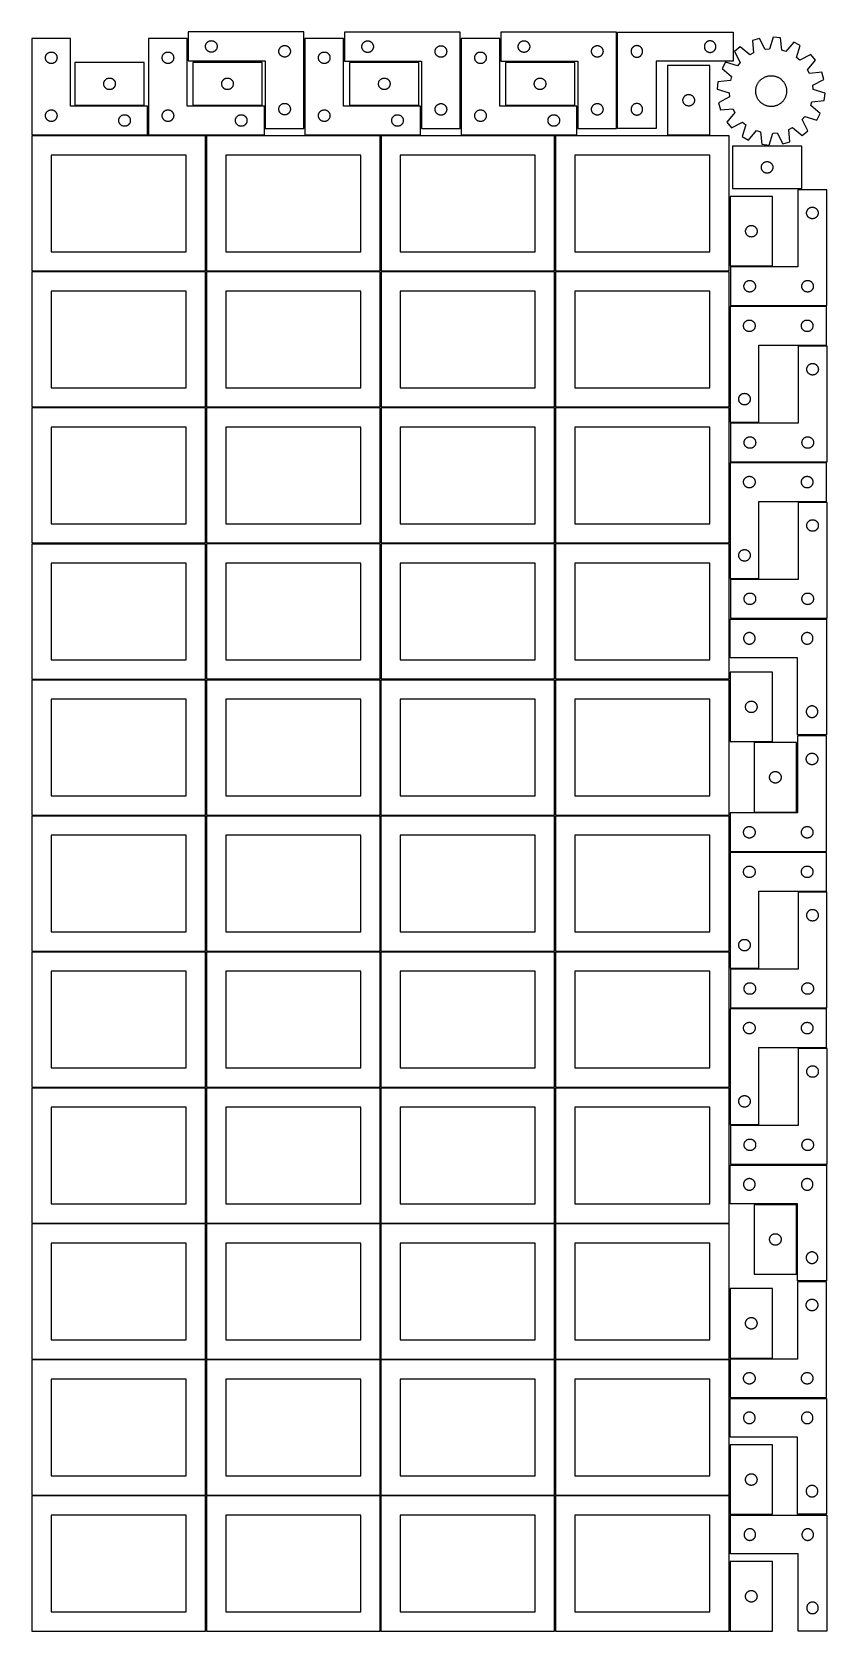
# Model space of a CAD drawing. Header units: millimetres. Extents: x 7 to 1243, y 7 to 2493.
import ezdxf

# ---------------------------------------------------------------- set-up
doc = ezdxf.new("R2010")
doc.units = ezdxf.units.MM
doc.layers.add('COMMON', color=5, linetype='CONTINUOUS', true_color=0x0000ff)
doc.layers.add('CUT', color=7, linetype='CONTINUOUS', true_color=0x000000)

msp = doc.modelspace()

# ---------------------------------------------------------------- linework, layer by layer
at = {"layer": 'COMMON'}
for p, q in [((277.291899, 1697.041937), (277.291899, 1487.167755)), ((6.541899, 1486.291936), (276.541899, 1486.291936)), ((277.291899, 1485.541936), (277.291899, 1275.541936)), ((548.7919, 1485.541936), (548.7919, 1275.541936)), ((820.291901, 1485.541936), (820.291901, 1275.541936)), ((6.541899, 1274.791935), (276.541899, 1274.791935)), ((277.291899, 1274.041935), (277.291899, 1064.041935)), ((278.0419, 1274.791935), (548.0419, 1274.791935)), ((548.7919, 1274.041935), (548.7919, 1064.041935)), ((549.541901, 1274.791935), (819.541901, 1274.791935)), ((820.291901, 1274.041935), (820.291901, 1064.041935)), ((821.041902, 1274.791935), (1091.041902, 1274.791935)), ((6.541899, 1063.291934), (276.541899, 1063.291934)), ((277.291899, 1062.541934), (277.291899, 852.541934)), ((278.0419, 1063.291934), (548.0419, 1063.291934)), ((548.7919, 1062.541934), (548.7919, 852.541934)), ((549.541901, 1063.291934), (819.541901, 1063.291934)), ((820.291901, 1062.541934), (820.291901, 852.541934)), ((821.041902, 1063.291934), (1091.041902, 1063.291934)), ((6.541899, 851.791933), (276.541899, 851.791933)), ((277.291899, 851.041933), (277.291899, 641.041933)), ((278.0419, 851.791933), (548.0419, 851.791933)), ((548.7919, 851.041933), (548.7919, 641.041933)), ((549.541901, 851.791933), (819.541901, 851.791933)), ((820.291901, 851.041933), (820.291901, 641.041933)), ((821.041902, 851.791933), (1091.041902, 851.791933)), ((276.541899, 640.291933), (6.541899, 640.291933)), ((277.291899, 639.541932), (277.291899, 429.541932)), ((548.0419, 640.291933), (278.0419, 640.291933)), ((548.791901, 429.541932), (548.791901, 639.541932)), ((549.541901, 640.291932), (819.541901, 640.291932)), ((820.291901, 639.541932), (820.291901, 429.541932)), ((821.041902, 640.291932), (1091.041902, 640.291932)), ((6.541899, 428.791931), (276.541899, 428.791931)), ((277.291899, 428.041931), (277.291899, 218.041931)), ((278.0419, 428.791931), (548.0419, 428.791931)), ((548.7919, 428.041931), (548.7919, 218.041931)), ((819.541901, 428.791932), (549.541901, 428.791932)), ((820.291901, 428.041931), (820.291901, 218.041931)), ((1091.041902, 428.791932), (821.041902, 428.791932)), ((6.541899, 217.29193), (276.520965, 217.29193)), ((277.270965, 216.54193), (277.270965, 6.54193)), ((278.0419, 217.29193), (548.020966, 217.29193)), ((548.770966, 216.54193), (548.770966, 6.54193)), ((549.541901, 217.29193), (819.520967, 217.29193)), ((820.270967, 216.54193), (820.270967, 6.54193)), ((821.041902, 217.29193), (1091.020968, 217.29193))]:
    msp.add_line(p, q, dxfattribs=at)
at = {"layer": 'CUT'}
for p, q in [((429.576259, 2493.400181), (249.576259, 2493.400181)), ((249.576259, 2493.400181), (249.576259, 2448.400181)), ((429.576259, 2343.400181), (429.576259, 2493.400181)), ((672.760464, 2493.052769), (492.760464, 2493.052769)), ((492.760464, 2493.052769), (492.760464, 2448.052769)), ((672.760464, 2343.052769), (672.760464, 2493.052769)), ((916.000301, 2493.194371), (736.000301, 2493.194371)), ((736.000301, 2493.194371), (736.000301, 2448.194371)), ((916.000301, 2343.194371), (916.000301, 2493.194371)), ((917.602811, 2493.139192), (1097.602811, 2493.139192)), ((917.602811, 2343.139192), (917.602811, 2493.139192)), ((1097.602811, 2493.139192), (1097.602811, 2448.139192)), ((66.520965, 2483.251496), (6.520965, 2483.251496)), ((6.520965, 2483.251496), (6.520965, 2333.251496)), ((34.191593, 2461.944829), (34.765152, 2462.078564)), ((34.765152, 2462.078564), (35.346229, 2462.1745)), ((35.346229, 2462.1745), (35.932336, 2462.232227)), ((35.932336, 2462.232227), (36.520965, 2462.251496)), ((36.520965, 2462.251496), (37.109593, 2462.232227)), ((37.109593, 2462.232227), (37.6957, 2462.1745)), ((37.6957, 2462.1745), (38.276778, 2462.078564)), ((38.276778, 2462.078564), (38.850336, 2461.944829)), ((66.520965, 2378.251496), (66.520965, 2483.251496)), ((248.041961, 2483.251496), (188.041961, 2483.251496)), ((188.041961, 2483.251496), (188.041961, 2333.251496)), ((215.712589, 2461.944829), (216.286148, 2462.078564)), ((216.286148, 2462.078564), (216.867225, 2462.1745)), ((216.867225, 2462.1745), (217.453333, 2462.232227)), ((217.453333, 2462.232227), (218.041961, 2462.251496)), ((218.041961, 2462.251496), (218.630589, 2462.232227)), ((218.630589, 2462.232227), (219.216696, 2462.1745)), ((219.216696, 2462.1745), (219.797774, 2462.078564)), ((219.797774, 2462.078564), (220.371332, 2461.944829)), ((248.041961, 2378.251496), (248.041961, 2483.251496)), ((276.576259, 2470.900181), (276.595529, 2471.48881)), ((276.595529, 2470.311553), (276.576259, 2470.900181)), ((276.595529, 2471.48881), (276.653256, 2472.074917)), ((276.653256, 2469.725446), (276.595529, 2470.311553)), ((276.653256, 2472.074917), (276.749192, 2472.655994)), ((276.749192, 2469.144368), (276.653256, 2469.725446)), ((276.749192, 2472.655994), (276.882927, 2473.229553)), ((276.882927, 2468.57081), (276.749192, 2469.144368)), ((276.882927, 2473.229553), (277.053888, 2473.793137)), ((277.053888, 2468.007226), (276.882927, 2468.57081)), ((277.053888, 2473.793137), (277.261344, 2474.344332)), ((277.261344, 2467.45603), (277.053888, 2468.007226)), ((277.261344, 2474.344332), (277.504405, 2474.88078)), ((277.504405, 2466.919583), (277.261344, 2467.45603)), ((277.504405, 2474.88078), (277.782031, 2475.400181)), ((277.782031, 2466.400181), (277.504405, 2466.919583)), ((277.782031, 2475.400181), (278.093033, 2475.900313)), ((278.093033, 2465.900049), (277.782031, 2466.400181)), ((278.093033, 2475.900313), (278.436079, 2476.379034)), ((278.436079, 2465.421329), (278.093033, 2465.900049)), ((278.436079, 2476.379034), (278.809701, 2476.834294)), ((278.809701, 2464.966069), (278.436079, 2465.421329)), ((278.809701, 2476.834294), (279.212298, 2477.264142)), ((279.212298, 2464.53622), (278.809701, 2464.966069)), ((279.212298, 2477.264142), (279.642147, 2477.66674)), ((279.642147, 2464.133623), (279.212298, 2464.53622)), ((279.642147, 2477.66674), (280.097407, 2478.040361)), ((280.097407, 2463.760001), (279.642147, 2464.133623)), ((280.097407, 2478.040361), (280.576127, 2478.383408)), ((280.576127, 2463.416955), (280.097407, 2463.760001)), ((280.576127, 2478.383408), (281.076259, 2478.69441)), ((281.076259, 2463.105953), (280.576127, 2463.416955)), ((281.076259, 2478.69441), (281.595661, 2478.972036)), ((281.595661, 2462.828327), (281.076259, 2463.105953)), ((281.595661, 2478.972036), (282.132109, 2479.215097)), ((282.132109, 2462.585266), (281.595661, 2462.828327)), ((282.132109, 2479.215097), (282.683304, 2479.422553)), ((282.683304, 2462.37781), (282.132109, 2462.585266)), ((282.683304, 2479.422553), (283.246888, 2479.593514)), ((283.246888, 2462.206849), (282.683304, 2462.37781)), ((283.246888, 2479.593514), (283.820447, 2479.727249)), ((283.820447, 2462.073114), (283.246888, 2462.206849)), ((283.820447, 2479.727249), (284.401524, 2479.823185)), ((284.401524, 2461.977178), (283.820447, 2462.073114)), ((284.401524, 2479.823185), (284.987631, 2479.880912)), ((284.987631, 2479.880912), (285.576259, 2479.900181)), ((285.576259, 2479.900181), (286.164888, 2479.880912)), ((286.164888, 2479.880912), (286.750995, 2479.823185)), ((286.750995, 2479.823185), (287.332072, 2479.727249)), ((287.332072, 2462.073114), (286.750995, 2461.977178)), ((287.332072, 2479.727249), (287.905631, 2479.593514)), ((287.905631, 2462.206849), (287.332072, 2462.073114)), ((287.905631, 2479.593514), (288.469215, 2479.422553)), ((288.469215, 2462.37781), (287.905631, 2462.206849)), ((288.469215, 2479.422553), (289.02041, 2479.215097)), ((289.02041, 2462.585266), (288.469215, 2462.37781)), ((289.02041, 2479.215097), (289.556858, 2478.972036)), ((289.556858, 2462.828327), (289.02041, 2462.585266)), ((289.556858, 2478.972036), (290.076259, 2478.69441)), ((290.076259, 2463.105953), (289.556858, 2462.828327)), ((290.076259, 2478.69441), (290.576392, 2478.383408)), ((290.576392, 2463.416955), (290.076259, 2463.105953)), ((290.576392, 2478.383408), (291.055112, 2478.040361)), ((291.055112, 2463.760001), (290.576392, 2463.416955)), ((291.055112, 2478.040361), (291.510372, 2477.66674)), ((291.510372, 2464.133623), (291.055112, 2463.760001)), ((291.510372, 2477.66674), (291.94022, 2477.264142)), ((291.94022, 2464.53622), (291.510372, 2464.133623)), ((291.94022, 2477.264142), (292.342818, 2476.834294)), ((292.342818, 2464.966069), (291.94022, 2464.53622)), ((292.342818, 2476.834294), (292.716439, 2476.379034)), ((292.716439, 2465.421329), (292.342818, 2464.966069)), ((292.716439, 2476.379034), (293.059486, 2475.900313)), ((293.059486, 2465.900049), (292.716439, 2465.421329)), ((293.059486, 2475.900313), (293.370488, 2475.400181)), ((293.370488, 2466.400181), (293.059486, 2465.900049)), ((293.370488, 2475.400181), (293.648114, 2474.88078)), ((293.648114, 2466.919583), (293.370488, 2466.400181)), ((293.648114, 2474.88078), (293.891175, 2474.344332)), ((293.891175, 2467.45603), (293.648114, 2466.919583)), ((293.891175, 2474.344332), (294.098631, 2473.793137)), ((294.098631, 2468.007226), (293.891175, 2467.45603)), ((294.098631, 2473.793137), (294.269592, 2473.229553)), ((294.269592, 2468.57081), (294.098631, 2468.007226)), ((294.269592, 2473.229553), (294.403327, 2472.655994)), ((294.403327, 2469.144368), (294.269592, 2468.57081)), ((294.403327, 2472.655994), (294.499263, 2472.074917)), ((294.499263, 2469.725446), (294.403327, 2469.144368)), ((294.499263, 2472.074917), (294.55699, 2471.48881)), ((294.55699, 2470.311553), (294.499263, 2469.725446)), ((294.55699, 2471.48881), (294.576259, 2470.900181)), ((294.576259, 2470.900181), (294.55699, 2470.311553)), ((390.576259, 2463.400181), (390.595529, 2463.98881)), ((390.595529, 2462.811553), (390.576259, 2463.400181)), ((390.595529, 2463.98881), (390.653256, 2464.574917)), ((390.653256, 2462.225446), (390.595529, 2462.811553)), ((390.653256, 2464.574917), (390.749192, 2465.155994)), ((390.749192, 2461.644368), (390.653256, 2462.225446)), ((390.749192, 2465.155994), (390.882927, 2465.729553)), ((390.882927, 2465.729553), (391.053888, 2466.293137)), ((391.053888, 2466.293137), (391.261344, 2466.844332)), ((391.261344, 2466.844332), (391.504405, 2467.38078)), ((391.504405, 2467.38078), (391.782031, 2467.900181)), ((391.782031, 2467.900181), (392.093033, 2468.400313)), ((392.093033, 2468.400313), (392.436079, 2468.879034)), ((392.436079, 2468.879034), (392.809701, 2469.334294)), ((392.809701, 2469.334294), (393.212298, 2469.764142)), ((393.212298, 2469.764142), (393.642147, 2470.16674)), ((393.642147, 2470.16674), (394.097407, 2470.540361)), ((394.097407, 2470.540361), (394.576127, 2470.883408)), ((394.576127, 2470.883408), (395.076259, 2471.19441)), ((395.076259, 2471.19441), (395.595661, 2471.472036)), ((395.595661, 2471.472036), (396.132109, 2471.715097)), ((396.132109, 2471.715097), (396.683304, 2471.922553)), ((396.683304, 2471.922553), (397.246888, 2472.093514)), ((397.246888, 2472.093514), (397.820447, 2472.227249)), ((397.820447, 2472.227249), (398.401524, 2472.323185)), ((398.401524, 2472.323185), (398.987631, 2472.380912)), ((398.987631, 2472.380912), (399.576259, 2472.400181)), ((399.576259, 2472.400181), (400.164888, 2472.380912)), ((400.164888, 2472.380912), (400.750995, 2472.323185)), ((400.750995, 2472.323185), (401.332072, 2472.227249)), ((401.332072, 2472.227249), (401.905631, 2472.093514)), ((401.905631, 2472.093514), (402.469215, 2471.922553)), ((402.469215, 2471.922553), (403.02041, 2471.715097)), ((403.02041, 2471.715097), (403.556858, 2471.472036)), ((403.556858, 2471.472036), (404.076259, 2471.19441)), ((404.076259, 2471.19441), (404.576392, 2470.883408)), ((404.576392, 2470.883408), (405.055112, 2470.540361)), ((405.055112, 2470.540361), (405.510372, 2470.16674)), ((405.510372, 2470.16674), (405.94022, 2469.764142)), ((405.94022, 2469.764142), (406.342818, 2469.334294)), ((406.342818, 2469.334294), (406.716439, 2468.879034)), ((406.716439, 2468.879034), (407.059486, 2468.400313)), ((407.059486, 2468.400313), (407.370488, 2467.900181)), ((407.370488, 2467.900181), (407.648114, 2467.38078)), ((407.648114, 2467.38078), (407.891175, 2466.844332)), ((407.891175, 2466.844332), (408.098631, 2466.293137)), ((408.098631, 2466.293137), (408.269592, 2465.729553)), ((408.269592, 2465.729553), (408.403327, 2465.155994)), ((408.403327, 2465.155994), (408.499263, 2464.574917)), ((408.499263, 2462.225446), (408.403327, 2461.644368)), ((408.499263, 2464.574917), (408.55699, 2463.98881)), ((408.55699, 2462.811553), (408.499263, 2462.225446)), ((408.55699, 2463.98881), (408.576259, 2463.400181)), ((408.576259, 2463.400181), (408.55699, 2462.811553)), ((491.20169, 2483.251496), (431.20169, 2483.251496)), ((431.20169, 2483.251496), (431.20169, 2333.251496)), ((458.872318, 2461.944829), (459.445877, 2462.078564)), ((459.445877, 2462.078564), (460.026954, 2462.1745)), ((460.026954, 2462.1745), (460.613062, 2462.232227)), ((460.613062, 2462.232227), (461.20169, 2462.251496)), ((461.20169, 2462.251496), (461.790318, 2462.232227)), ((461.790318, 2462.232227), (462.376425, 2462.1745)), ((462.376425, 2462.1745), (462.957503, 2462.078564)), ((462.957503, 2462.078564), (463.531061, 2461.944829)), ((491.20169, 2378.251496), (491.20169, 2483.251496)), ((519.760464, 2470.552769), (519.779733, 2471.141397)), ((519.779733, 2469.964141), (519.760464, 2470.552769)), ((519.779733, 2471.141397), (519.83746, 2471.727505)), ((519.83746, 2469.378034), (519.779733, 2469.964141)), ((519.83746, 2471.727505), (519.933396, 2472.308582)), ((519.933396, 2468.796956), (519.83746, 2469.378034)), ((519.933396, 2472.308582), (520.067131, 2472.882141)), ((520.067131, 2468.223398), (519.933396, 2468.796956)), ((520.067131, 2472.882141), (520.238092, 2473.445724)), ((520.238092, 2467.659814), (520.067131, 2468.223398)), ((520.238092, 2473.445724), (520.445548, 2473.99692)), ((520.445548, 2467.108618), (520.238092, 2467.659814)), ((520.445548, 2473.99692), (520.688609, 2474.533367)), ((520.688609, 2466.572171), (520.445548, 2467.108618)), ((520.688609, 2474.533367), (520.966235, 2475.052769)), ((520.966235, 2466.052769), (520.688609, 2466.572171)), ((520.966235, 2475.052769), (521.277237, 2475.552901)), ((521.277237, 2465.552637), (520.966235, 2466.052769)), ((521.277237, 2475.552901), (521.620283, 2476.031622)), ((521.620283, 2465.073916), (521.277237, 2465.552637)), ((521.620283, 2476.031622), (521.993905, 2476.486882)), ((521.993905, 2464.618657), (521.620283, 2465.073916)), ((521.993905, 2476.486882), (522.396502, 2476.91673)), ((522.396502, 2464.188808), (521.993905, 2464.618657)), ((522.396502, 2476.91673), (522.826351, 2477.319328)), ((522.826351, 2463.786211), (522.396502, 2464.188808)), ((522.826351, 2477.319328), (523.281611, 2477.692949)), ((523.281611, 2463.412589), (522.826351, 2463.786211)), ((523.281611, 2477.692949), (523.760331, 2478.035996)), ((523.760331, 2463.069543), (523.281611, 2463.412589)), ((523.760331, 2478.035996), (524.260464, 2478.346998)), ((524.260464, 2462.758541), (523.760331, 2463.069543)), ((524.260464, 2478.346998), (524.779865, 2478.624624)), ((524.779865, 2462.480915), (524.260464, 2462.758541)), ((524.779865, 2478.624624), (525.316313, 2478.867685)), ((525.316313, 2462.237853), (524.779865, 2462.480915)), ((525.316313, 2478.867685), (525.867508, 2479.07514)), ((525.867508, 2462.030398), (525.316313, 2462.237853)), ((525.867508, 2479.07514), (526.431092, 2479.246102)), ((526.431092, 2461.859437), (525.867508, 2462.030398)), ((526.431092, 2479.246102), (527.004651, 2479.379837)), ((527.004651, 2479.379837), (527.585728, 2479.475773)), ((527.585728, 2479.475773), (528.171835, 2479.5335)), ((528.171835, 2479.5335), (528.760464, 2479.552769)), ((528.760464, 2479.552769), (529.349092, 2479.5335)), ((529.349092, 2479.5335), (529.935199, 2479.475773)), ((529.935199, 2479.475773), (530.516276, 2479.379837)), ((530.516276, 2479.379837), (531.089835, 2479.246102)), ((531.089835, 2479.246102), (531.653419, 2479.07514)), ((531.653419, 2462.030398), (531.089835, 2461.859437)), ((531.653419, 2479.07514), (532.204614, 2478.867685)), ((532.204614, 2462.237853), (531.653419, 2462.030398)), ((532.204614, 2478.867685), (532.741062, 2478.624624)), ((532.741062, 2462.480915), (532.204614, 2462.237853)), ((532.741062, 2478.624624), (533.260464, 2478.346998)), ((533.260464, 2462.758541), (532.741062, 2462.480915)), ((533.260464, 2478.346998), (533.760596, 2478.035996)), ((533.760596, 2463.069543), (533.260464, 2462.758541)), ((533.760596, 2478.035996), (534.239316, 2477.692949)), ((534.239316, 2463.412589), (533.760596, 2463.069543)), ((534.239316, 2477.692949), (534.694576, 2477.319328)), ((534.694576, 2463.786211), (534.239316, 2463.412589)), ((534.694576, 2477.319328), (535.124425, 2476.91673)), ((535.124425, 2464.188808), (534.694576, 2463.786211)), ((535.124425, 2476.91673), (535.527022, 2476.486882)), ((535.527022, 2464.618657), (535.124425, 2464.188808)), ((535.527022, 2476.486882), (535.900644, 2476.031622)), ((535.900644, 2465.073916), (535.527022, 2464.618657)), ((535.900644, 2476.031622), (536.24369, 2475.552901)), ((536.24369, 2465.552637), (535.900644, 2465.073916)), ((536.24369, 2475.552901), (536.554692, 2475.052769)), ((536.554692, 2466.052769), (536.24369, 2465.552637)), ((536.554692, 2475.052769), (536.832318, 2474.533367)), ((536.832318, 2466.572171), (536.554692, 2466.052769)), ((536.832318, 2474.533367), (537.075379, 2473.99692)), ((537.075379, 2467.108618), (536.832318, 2466.572171)), ((537.075379, 2473.99692), (537.282835, 2473.445724)), ((537.282835, 2467.659814), (537.075379, 2467.108618)), ((537.282835, 2473.445724), (537.453796, 2472.882141)), ((537.453796, 2468.223398), (537.282835, 2467.659814)), ((537.453796, 2472.882141), (537.587531, 2472.308582)), ((537.587531, 2468.796956), (537.453796, 2468.223398)), ((537.587531, 2472.308582), (537.683467, 2471.727505)), ((537.683467, 2469.378034), (537.587531, 2468.796956)), ((537.683467, 2471.727505), (537.741194, 2471.141397)), ((537.741194, 2469.964141), (537.683467, 2469.378034)), ((537.741194, 2471.141397), (537.760464, 2470.552769)), ((537.760464, 2470.552769), (537.741194, 2469.964141)), ((633.760464, 2463.052769), (633.779733, 2463.641397)), ((633.779733, 2462.464141), (633.760464, 2463.052769)), ((633.779733, 2463.641397), (633.83746, 2464.227505)), ((633.83746, 2461.878034), (633.779733, 2462.464141)), ((633.83746, 2464.227505), (633.933396, 2464.808582)), ((633.933396, 2464.808582), (634.067131, 2465.382141)), ((634.067131, 2465.382141), (634.238092, 2465.945724)), ((634.238092, 2465.945724), (634.445548, 2466.49692)), ((634.445548, 2466.49692), (634.688609, 2467.033367)), ((634.688609, 2467.033367), (634.966235, 2467.552769)), ((634.966235, 2467.552769), (635.277237, 2468.052901)), ((635.277237, 2468.052901), (635.620283, 2468.531622)), ((635.620283, 2468.531622), (635.993905, 2468.986882)), ((635.993905, 2468.986882), (636.396502, 2469.41673)), ((636.396502, 2469.41673), (636.826351, 2469.819328)), ((636.826351, 2469.819328), (637.281611, 2470.192949)), ((637.281611, 2470.192949), (637.760331, 2470.535996)), ((637.760331, 2470.535996), (638.260464, 2470.846998)), ((638.260464, 2470.846998), (638.779865, 2471.124624)), ((638.779865, 2471.124624), (639.316313, 2471.367685)), ((639.316313, 2471.367685), (639.867508, 2471.57514)), ((639.867508, 2471.57514), (640.431092, 2471.746102)), ((640.431092, 2471.746102), (641.004651, 2471.879837)), ((641.004651, 2471.879837), (641.585728, 2471.975773)), ((641.585728, 2471.975773), (642.171835, 2472.0335)), ((642.171835, 2472.0335), (642.760464, 2472.052769)), ((642.760464, 2472.052769), (643.349092, 2472.0335)), ((643.349092, 2472.0335), (643.935199, 2471.975773)), ((643.935199, 2471.975773), (644.516276, 2471.879837)), ((644.516276, 2471.879837), (645.089835, 2471.746102)), ((645.089835, 2471.746102), (645.653419, 2471.57514)), ((645.653419, 2471.57514), (646.204614, 2471.367685)), ((646.204614, 2471.367685), (646.741062, 2471.124624)), ((646.741062, 2471.124624), (647.260464, 2470.846998)), ((647.260464, 2470.846998), (647.760596, 2470.535996)), ((647.760596, 2470.535996), (648.239316, 2470.192949)), ((648.239316, 2470.192949), (648.694576, 2469.819328)), ((648.694576, 2469.819328), (649.124425, 2469.41673)), ((649.124425, 2469.41673), (649.527022, 2468.986882)), ((649.527022, 2468.986882), (649.900644, 2468.531622)), ((649.900644, 2468.531622), (650.24369, 2468.052901)), ((650.24369, 2468.052901), (650.554692, 2467.552769)), ((650.554692, 2467.552769), (650.832318, 2467.033367)), ((650.832318, 2467.033367), (651.075379, 2466.49692)), ((651.075379, 2466.49692), (651.282835, 2465.945724)), ((651.282835, 2465.945724), (651.453796, 2465.382141)), ((651.453796, 2465.382141), (651.587531, 2464.808582)), ((651.587531, 2464.808582), (651.683467, 2464.227505)), ((651.683467, 2464.227505), (651.741194, 2463.641397)), ((651.741194, 2462.464141), (651.683467, 2461.878034)), ((651.741194, 2463.641397), (651.760464, 2463.052769)), ((651.760464, 2463.052769), (651.741194, 2462.464141)), ((734.36151, 2483.251496), (674.36151, 2483.251496)), ((674.36151, 2483.251496), (674.36151, 2333.251496)), ((702.032139, 2461.944829), (702.605697, 2462.078564)), ((702.605697, 2462.078564), (703.186775, 2462.1745)), ((703.186775, 2462.1745), (703.772882, 2462.232227)), ((703.772882, 2462.232227), (704.36151, 2462.251496)), ((704.36151, 2462.251496), (704.950138, 2462.232227)), ((704.950138, 2462.232227), (705.536246, 2462.1745)), ((705.536246, 2462.1745), (706.117323, 2462.078564)), ((706.117323, 2462.078564), (706.690882, 2461.944829)), ((734.36151, 2378.251496), (734.36151, 2483.251496)), ((763.000301, 2470.694371), (763.019571, 2471.282999)), ((763.019571, 2470.105743), (763.000301, 2470.694371)), ((763.019571, 2471.282999), (763.077297, 2471.869107)), ((763.077297, 2469.519635), (763.019571, 2470.105743)), ((763.077297, 2471.869107), (763.173234, 2472.450184)), ((763.173234, 2468.938558), (763.077297, 2469.519635)), ((763.173234, 2472.450184), (763.306969, 2473.023742)), ((763.306969, 2468.364999), (763.173234, 2468.938558)), ((763.306969, 2473.023742), (763.47793, 2473.587326)), ((763.47793, 2467.801416), (763.306969, 2468.364999)), ((763.47793, 2473.587326), (763.685385, 2474.138522)), ((763.685385, 2467.25022), (763.47793, 2467.801416)), ((763.685385, 2474.138522), (763.928446, 2474.674969)), ((763.928446, 2466.713773), (763.685385, 2467.25022)), ((763.928446, 2474.674969), (764.206073, 2475.194371)), ((764.206073, 2466.194371), (763.928446, 2466.713773)), ((764.206073, 2475.194371), (764.517075, 2475.694503)), ((764.517075, 2465.694239), (764.206073, 2466.194371)), ((764.517075, 2475.694503), (764.860121, 2476.173224)), ((764.860121, 2465.215518), (764.517075, 2465.694239)), ((764.860121, 2476.173224), (765.233743, 2476.628483)), ((765.233743, 2464.760259), (764.860121, 2465.215518)), ((765.233743, 2476.628483), (765.63634, 2477.058332)), ((765.63634, 2464.33041), (765.233743, 2464.760259)), ((765.63634, 2477.058332), (766.066189, 2477.460929)), ((766.066189, 2463.927813), (765.63634, 2464.33041)), ((766.066189, 2477.460929), (766.521448, 2477.834551)), ((766.521448, 2463.554191), (766.066189, 2463.927813)), ((766.521448, 2477.834551), (767.000169, 2478.177597)), ((767.000169, 2463.211144), (766.521448, 2463.554191)), ((767.000169, 2478.177597), (767.500301, 2478.488599)), ((767.500301, 2462.900142), (767.000169, 2463.211144)), ((767.500301, 2478.488599), (768.019703, 2478.766226)), ((768.019703, 2462.622516), (767.500301, 2462.900142)), ((768.019703, 2478.766226), (768.55615, 2479.009287)), ((768.55615, 2462.379455), (768.019703, 2462.622516)), ((768.55615, 2479.009287), (769.107346, 2479.216742)), ((769.107346, 2462.172), (768.55615, 2462.379455)), ((769.107346, 2479.216742), (769.67093, 2479.387703)), ((769.67093, 2462.001038), (769.107346, 2462.172)), ((769.67093, 2479.387703), (770.244488, 2479.521438)), ((770.244488, 2479.521438), (770.825565, 2479.617375)), ((770.825565, 2479.617375), (771.411673, 2479.675101)), ((771.411673, 2479.675101), (772.000301, 2479.694371)), ((772.000301, 2479.694371), (772.588929, 2479.675101)), ((772.588929, 2479.675101), (773.175037, 2479.617375)), ((773.175037, 2479.617375), (773.756114, 2479.521438)), ((773.756114, 2479.521438), (774.329673, 2479.387703)), ((774.329673, 2479.387703), (774.893256, 2479.216742)), ((774.893256, 2462.172), (774.329673, 2462.001038)), ((774.893256, 2479.216742), (775.444452, 2479.009287)), ((775.444452, 2462.379455), (774.893256, 2462.172)), ((775.444452, 2479.009287), (775.980899, 2478.766226)), ((775.980899, 2462.622516), (775.444452, 2462.379455)), ((775.980899, 2478.766226), (776.500301, 2478.488599)), ((776.500301, 2462.900142), (775.980899, 2462.622516)), ((776.500301, 2478.488599), (777.000433, 2478.177597)), ((777.000433, 2463.211144), (776.500301, 2462.900142)), ((777.000433, 2478.177597), (777.479154, 2477.834551)), ((777.479154, 2463.554191), (777.000433, 2463.211144)), ((777.479154, 2477.834551), (777.934413, 2477.460929)), ((777.934413, 2463.927813), (777.479154, 2463.554191)), ((777.934413, 2477.460929), (778.364262, 2477.058332)), ((778.364262, 2464.33041), (777.934413, 2463.927813)), ((778.364262, 2477.058332), (778.766859, 2476.628483)), ((778.766859, 2464.760259), (778.364262, 2464.33041)), ((778.766859, 2476.628483), (779.140481, 2476.173224)), ((779.140481, 2465.215518), (778.766859, 2464.760259)), ((779.140481, 2476.173224), (779.483528, 2475.694503)), ((779.483528, 2465.694239), (779.140481, 2465.215518)), ((779.483528, 2475.694503), (779.79453, 2475.194371)), ((779.79453, 2466.194371), (779.483528, 2465.694239)), ((779.79453, 2475.194371), (780.072156, 2474.674969)), ((780.072156, 2466.713773), (779.79453, 2466.194371)), ((780.072156, 2474.674969), (780.315217, 2474.138522)), ((780.315217, 2467.25022), (780.072156, 2466.713773)), ((780.315217, 2474.138522), (780.522672, 2473.587326)), ((780.522672, 2467.801416), (780.315217, 2467.25022)), ((780.522672, 2473.587326), (780.693634, 2473.023742)), ((780.693634, 2468.364999), (780.522672, 2467.801416)), ((780.693634, 2473.023742), (780.827369, 2472.450184)), ((780.827369, 2468.938558), (780.693634, 2468.364999)), ((780.827369, 2472.450184), (780.923305, 2471.869107)), ((780.923305, 2469.519635), (780.827369, 2468.938558)), ((780.923305, 2471.869107), (780.981031, 2471.282999)), ((780.981031, 2470.105743), (780.923305, 2469.519635)), ((780.981031, 2471.282999), (781.000301, 2470.694371)), ((781.000301, 2470.694371), (780.981031, 2470.105743)), ((877.000301, 2463.194371), (877.019571, 2463.782999)), ((877.019571, 2462.605743), (877.000301, 2463.194371)), ((877.019571, 2463.782999), (877.077297, 2464.369107)), ((877.077297, 2462.019635), (877.019571, 2462.605743)), ((877.077297, 2464.369107), (877.173234, 2464.950184)), ((877.173234, 2461.438558), (877.077297, 2462.019635)), ((877.173234, 2464.950184), (877.306969, 2465.523742)), ((877.306969, 2465.523742), (877.47793, 2466.087326)), ((877.47793, 2466.087326), (877.685385, 2466.638522)), ((877.685385, 2466.638522), (877.928446, 2467.174969)), ((877.928446, 2467.174969), (878.206073, 2467.694371)), ((878.206073, 2467.694371), (878.517075, 2468.194503)), ((878.517075, 2468.194503), (878.860121, 2468.673224)), ((878.860121, 2468.673224), (879.233743, 2469.128483)), ((879.233743, 2469.128483), (879.63634, 2469.558332)), ((879.63634, 2469.558332), (880.066189, 2469.960929)), ((880.066189, 2469.960929), (880.521448, 2470.334551)), ((880.521448, 2470.334551), (881.000169, 2470.677597)), ((881.000169, 2470.677597), (881.500301, 2470.988599)), ((881.500301, 2470.988599), (882.019703, 2471.266226)), ((882.019703, 2471.266226), (882.55615, 2471.509287)), ((882.55615, 2471.509287), (883.107346, 2471.716742)), ((883.107346, 2471.716742), (883.67093, 2471.887703)), ((883.67093, 2471.887703), (884.244488, 2472.021438)), ((884.244488, 2472.021438), (884.825565, 2472.117375)), ((884.825565, 2472.117375), (885.411673, 2472.175101)), ((885.411673, 2472.175101), (886.000301, 2472.194371)), ((886.000301, 2472.194371), (886.588929, 2472.175101)), ((886.588929, 2472.175101), (887.175037, 2472.117375)), ((887.175037, 2472.117375), (887.756114, 2472.021438)), ((887.756114, 2472.021438), (888.329673, 2471.887703)), ((888.329673, 2471.887703), (888.893256, 2471.716742)), ((888.893256, 2471.716742), (889.444452, 2471.509287)), ((889.444452, 2471.509287), (889.980899, 2471.266226)), ((889.980899, 2471.266226), (890.500301, 2470.988599)), ((890.500301, 2470.988599), (891.000433, 2470.677597)), ((891.000433, 2470.677597), (891.479154, 2470.334551)), ((891.479154, 2470.334551), (891.934413, 2469.960929)), ((891.934413, 2469.960929), (892.364262, 2469.558332)), ((892.364262, 2469.558332), (892.766859, 2469.128483)), ((892.766859, 2469.128483), (893.140481, 2468.673224)), ((893.140481, 2468.673224), (893.483528, 2468.194503)), ((893.483528, 2468.194503), (893.79453, 2467.694371)), ((893.79453, 2467.694371), (894.072156, 2467.174969)), ((894.072156, 2467.174969), (894.315217, 2466.638522)), ((894.315217, 2466.638522), (894.522672, 2466.087326)), ((894.522672, 2466.087326), (894.693634, 2465.523742)), ((894.693634, 2465.523742), (894.827369, 2464.950184)), ((894.827369, 2464.950184), (894.923305, 2464.369107)), ((894.923305, 2462.019635), (894.827369, 2461.438558)), ((894.923305, 2464.369107), (894.981031, 2463.782999)), ((894.981031, 2462.605743), (894.923305, 2462.019635)), ((894.981031, 2463.782999), (895.000301, 2463.194371)), ((895.000301, 2463.194371), (894.981031, 2462.605743)), ((938.622081, 2463.72782), (938.602811, 2463.139192)), ((938.602811, 2463.139192), (938.622081, 2462.550563)), ((938.679808, 2464.313927), (938.622081, 2463.72782)), ((938.622081, 2462.550563), (938.679808, 2461.964456)), ((938.775744, 2464.895004), (938.679808, 2464.313927)), ((938.909479, 2465.468563), (938.775744, 2464.895004)), ((939.08044, 2466.032147), (938.909479, 2465.468563)), ((939.287896, 2466.583342), (939.08044, 2466.032147)), ((939.530957, 2467.11979), (939.287896, 2466.583342)), ((939.808583, 2467.639192), (939.530957, 2467.11979)), ((940.119585, 2468.139324), (939.808583, 2467.639192)), ((940.462631, 2468.618044), (940.119585, 2468.139324)), ((940.836253, 2469.073304), (940.462631, 2468.618044)), ((941.23885, 2469.503153), (940.836253, 2469.073304)), ((941.668699, 2469.90575), (941.23885, 2469.503153)), ((942.123959, 2470.279372), (941.668699, 2469.90575)), ((942.602679, 2470.622418), (942.123959, 2470.279372)), ((943.102811, 2470.93342), (942.602679, 2470.622418)), ((943.622213, 2471.211046), (943.102811, 2470.93342)), ((944.158661, 2471.454107), (943.622213, 2471.211046)), ((944.709856, 2471.661563), (944.158661, 2471.454107)), ((945.27344, 2471.832524), (944.709856, 2471.661563)), ((945.846999, 2471.966259), (945.27344, 2471.832524)), ((946.428076, 2472.062195), (945.846999, 2471.966259)), ((947.014183, 2472.119922), (946.428076, 2472.062195)), ((947.602811, 2472.139192), (947.014183, 2472.119922)), ((948.19144, 2472.119922), (947.602811, 2472.139192)), ((948.777547, 2472.062195), (948.19144, 2472.119922)), ((949.358624, 2471.966259), (948.777547, 2472.062195)), ((949.932183, 2471.832524), (949.358624, 2471.966259)), ((950.495767, 2471.661563), (949.932183, 2471.832524)), ((951.046962, 2471.454107), (950.495767, 2471.661563)), ((951.58341, 2471.211046), (951.046962, 2471.454107)), ((952.102811, 2470.93342), (951.58341, 2471.211046)), ((952.602944, 2470.622418), (952.102811, 2470.93342)), ((953.081664, 2470.279372), (952.602944, 2470.622418)), ((953.536924, 2469.90575), (953.081664, 2470.279372)), ((953.966772, 2469.503153), (953.536924, 2469.90575)), ((954.36937, 2469.073304), (953.966772, 2469.503153)), ((954.742992, 2468.618044), (954.36937, 2469.073304)), ((955.086038, 2468.139324), (954.742992, 2468.618044)), ((955.39704, 2467.639192), (955.086038, 2468.139324)), ((955.674666, 2467.11979), (955.39704, 2467.639192)), ((955.917727, 2466.583342), (955.674666, 2467.11979)), ((956.125183, 2466.032147), (955.917727, 2466.583342)), ((956.296144, 2465.468563), (956.125183, 2466.032147)), ((956.429879, 2464.895004), (956.296144, 2465.468563)), ((956.525815, 2464.313927), (956.429879, 2464.895004)), ((956.583542, 2463.72782), (956.525815, 2464.313927)), ((956.525815, 2461.964456), (956.583542, 2462.550563)), ((956.602811, 2463.139192), (956.583542, 2463.72782)), ((956.583542, 2462.550563), (956.602811, 2463.139192)), ((1052.622081, 2471.22782), (1052.602811, 2470.639192)), ((1052.602811, 2470.639192), (1052.622081, 2470.050563)), ((1052.679808, 2471.813927), (1052.622081, 2471.22782)), ((1052.622081, 2470.050563), (1052.679808, 2469.464456)), ((1052.775744, 2472.395004), (1052.679808, 2471.813927)), ((1052.679808, 2469.464456), (1052.775744, 2468.883379)), ((1052.909479, 2472.968563), (1052.775744, 2472.395004)), ((1052.775744, 2468.883379), (1052.909479, 2468.30982)), ((1053.08044, 2473.532147), (1052.909479, 2472.968563)), ((1052.909479, 2468.30982), (1053.08044, 2467.746236)), ((1053.287896, 2474.083342), (1053.08044, 2473.532147)), ((1053.08044, 2467.746236), (1053.287896, 2467.195041)), ((1053.530957, 2474.61979), (1053.287896, 2474.083342)), ((1053.287896, 2467.195041), (1053.530957, 2466.658593)), ((1053.808583, 2475.139192), (1053.530957, 2474.61979)), ((1053.530957, 2466.658593), (1053.808583, 2466.139192)), ((1054.119585, 2475.639324), (1053.808583, 2475.139192)), ((1053.808583, 2466.139192), (1054.119585, 2465.639059)), ((1054.462631, 2476.118044), (1054.119585, 2475.639324)), ((1054.119585, 2465.639059), (1054.462631, 2465.160339)), ((1054.836253, 2476.573304), (1054.462631, 2476.118044)), ((1054.462631, 2465.160339), (1054.836253, 2464.705079)), ((1055.23885, 2477.003153), (1054.836253, 2476.573304)), ((1054.836253, 2464.705079), (1055.23885, 2464.27523)), ((1055.668699, 2477.40575), (1055.23885, 2477.003153)), ((1055.23885, 2464.27523), (1055.668699, 2463.872633)), ((1056.123959, 2477.779372), (1055.668699, 2477.40575)), ((1055.668699, 2463.872633), (1056.123959, 2463.499011)), ((1056.602679, 2478.122418), (1056.123959, 2477.779372)), ((1056.123959, 2463.499011), (1056.602679, 2463.155965)), ((1057.102811, 2478.43342), (1056.602679, 2478.122418)), ((1056.602679, 2463.155965), (1057.102811, 2462.844963)), ((1057.622213, 2478.711046), (1057.102811, 2478.43342)), ((1057.102811, 2462.844963), (1057.622213, 2462.567337)), ((1058.158661, 2478.954107), (1057.622213, 2478.711046)), ((1057.622213, 2462.567337), (1058.158661, 2462.324276)), ((1058.709856, 2479.161563), (1058.158661, 2478.954107)), ((1058.158661, 2462.324276), (1058.709856, 2462.11682)), ((1059.27344, 2479.332524), (1058.709856, 2479.161563)), ((1058.709856, 2462.11682), (1059.27344, 2461.945859)), ((1059.846999, 2479.466259), (1059.27344, 2479.332524)), ((1060.428076, 2479.562195), (1059.846999, 2479.466259)), ((1061.014183, 2479.619922), (1060.428076, 2479.562195)), ((1061.602811, 2479.639192), (1061.014183, 2479.619922)), ((1062.19144, 2479.619922), (1061.602811, 2479.639192)), ((1062.777547, 2479.562195), (1062.19144, 2479.619922)), ((1063.358624, 2479.466259), (1062.777547, 2479.562195)), ((1063.932183, 2479.332524), (1063.358624, 2479.466259)), ((1064.495767, 2479.161563), (1063.932183, 2479.332524)), ((1063.932183, 2461.945859), (1064.495767, 2462.11682)), ((1065.046962, 2478.954107), (1064.495767, 2479.161563)), ((1064.495767, 2462.11682), (1065.046962, 2462.324276)), ((1065.58341, 2478.711046), (1065.046962, 2478.954107)), ((1065.046962, 2462.324276), (1065.58341, 2462.567337)), ((1066.102811, 2478.43342), (1065.58341, 2478.711046)), ((1065.58341, 2462.567337), (1066.102811, 2462.844963)), ((1066.602944, 2478.122418), (1066.102811, 2478.43342)), ((1066.102811, 2462.844963), (1066.602944, 2463.155965)), ((1067.081664, 2477.779372), (1066.602944, 2478.122418)), ((1066.602944, 2463.155965), (1067.081664, 2463.499011)), ((1067.536924, 2477.40575), (1067.081664, 2477.779372)), ((1067.081664, 2463.499011), (1067.536924, 2463.872633)), ((1067.966772, 2477.003153), (1067.536924, 2477.40575)), ((1067.536924, 2463.872633), (1067.966772, 2464.27523)), ((1068.36937, 2476.573304), (1067.966772, 2477.003153)), ((1067.966772, 2464.27523), (1068.36937, 2464.705079)), ((1068.742992, 2476.118044), (1068.36937, 2476.573304)), ((1068.36937, 2464.705079), (1068.742992, 2465.160339)), ((1069.086038, 2475.639324), (1068.742992, 2476.118044)), ((1068.742992, 2465.160339), (1069.086038, 2465.639059)), ((1069.39704, 2475.139192), (1069.086038, 2475.639324)), ((1069.086038, 2465.639059), (1069.39704, 2466.139192)), ((1069.674666, 2474.61979), (1069.39704, 2475.139192)), ((1069.39704, 2466.139192), (1069.674666, 2466.658593)), ((1069.917727, 2474.083342), (1069.674666, 2474.61979)), ((1069.674666, 2466.658593), (1069.917727, 2467.195041)), ((1070.125183, 2473.532147), (1069.917727, 2474.083342)), ((1069.917727, 2467.195041), (1070.125183, 2467.746236)), ((1070.296144, 2472.968563), (1070.125183, 2473.532147)), ((1070.125183, 2467.746236), (1070.296144, 2468.30982)), ((1070.429879, 2472.395004), (1070.296144, 2472.968563)), ((1070.296144, 2468.30982), (1070.429879, 2468.883379)), ((1070.525815, 2471.813927), (1070.429879, 2472.395004)), ((1070.429879, 2468.883379), (1070.525815, 2469.464456)), ((1070.583542, 2471.22782), (1070.525815, 2471.813927)), ((1070.525815, 2469.464456), (1070.583542, 2470.050563)), ((1070.602811, 2470.639192), (1070.583542, 2471.22782)), ((1070.583542, 2470.050563), (1070.602811, 2470.639192)), ((1108.410875, 2470.277135), (1099.434136, 2463.031196)), ((1099.434136, 2463.031196), (1108.369901, 2445.838333)), ((1123.331481, 2457.91518), (1108.410875, 2470.277135)), ((1138.416667, 2483.462903), (1127.350341, 2480.203777)), ((1127.350341, 2480.203777), (1129.026488, 2460.900074)), ((1147.470795, 2466.332077), (1138.416667, 2483.462903)), ((1153.874564, 2466.910375), (1147.470795, 2466.332077)), ((1159.713214, 2485.386104), (1153.874564, 2466.910375)), ((1171.184379, 2484.162244), (1159.713214, 2485.386104)), ((1172.993619, 2464.87056), (1171.184379, 2484.162244)), ((1179.131235, 2462.954221), (1172.993619, 2464.87056)), ((1191.5958, 2477.789215), (1179.131235, 2462.954221)), ((1201.725424, 2472.268691), (1191.5958, 2477.789215)), ((1196.014336, 2453.753133), (1201.725424, 2472.268691)), ((27.520965, 2453.251496), (27.540234, 2453.840124)), ((27.540234, 2452.662868), (27.520965, 2453.251496)), ((27.540234, 2453.840124), (27.597961, 2454.426232)), ((27.597961, 2452.07676), (27.540234, 2452.662868)), ((27.597961, 2454.426232), (27.693897, 2455.007309)), ((27.693897, 2451.495683), (27.597961, 2452.07676)), ((27.693897, 2455.007309), (27.827632, 2455.580868)), ((27.827632, 2450.922125), (27.693897, 2451.495683)), ((27.827632, 2455.580868), (27.998593, 2456.144451)), ((27.998593, 2450.358541), (27.827632, 2450.922125)), ((27.998593, 2456.144451), (28.206049, 2456.695647)), ((28.206049, 2449.807345), (27.998593, 2450.358541)), ((28.206049, 2456.695647), (28.44911, 2457.232094)), ((28.44911, 2449.270898), (28.206049, 2449.807345)), ((28.44911, 2457.232094), (28.726736, 2457.751496)), ((28.726736, 2448.751496), (28.44911, 2449.270898)), ((28.726736, 2457.751496), (29.037738, 2458.251628)), ((29.037738, 2448.251364), (28.726736, 2448.751496)), ((29.037738, 2458.251628), (29.380785, 2458.730349)), ((29.380785, 2447.772643), (29.037738, 2448.251364)), ((29.380785, 2458.730349), (29.754406, 2459.185609)), ((29.754406, 2447.317384), (29.380785, 2447.772643)), ((29.754406, 2459.185609), (30.157004, 2459.615457)), ((30.157004, 2446.887535), (29.754406, 2447.317384)), ((30.157004, 2459.615457), (30.586852, 2460.018054)), ((30.586852, 2446.484938), (30.157004, 2446.887535)), ((30.586852, 2460.018054), (31.042112, 2460.391676)), ((31.042112, 2446.111316), (30.586852, 2446.484938)), ((31.042112, 2460.391676), (31.520833, 2460.734723)), ((31.520833, 2445.76827), (31.042112, 2446.111316)), ((31.520833, 2460.734723), (32.020965, 2461.045725)), ((32.020965, 2445.457268), (31.520833, 2445.76827)), ((32.020965, 2461.045725), (32.540366, 2461.323351)), ((32.540366, 2445.179642), (32.020965, 2445.457268)), ((32.540366, 2461.323351), (33.076814, 2461.566412)), ((33.076814, 2444.93658), (32.540366, 2445.179642)), ((33.076814, 2461.566412), (33.628009, 2461.773867)), ((33.628009, 2444.729125), (33.076814, 2444.93658)), ((33.628009, 2461.773867), (34.191593, 2461.944829)), ((34.191593, 2444.558164), (33.628009, 2444.729125)), ((34.765152, 2444.424429), (34.191593, 2444.558164)), ((35.346229, 2444.328492), (34.765152, 2444.424429)), ((35.932336, 2444.270766), (35.346229, 2444.328492)), ((36.520965, 2444.251496), (35.932336, 2444.270766)), ((37.109593, 2444.270766), (36.520965, 2444.251496)), ((37.6957, 2444.328492), (37.109593, 2444.270766)), ((38.276778, 2444.424429), (37.6957, 2444.328492)), ((38.850336, 2444.558164), (38.276778, 2444.424429)), ((38.850336, 2461.944829), (39.41392, 2461.773867)), ((39.41392, 2444.729125), (38.850336, 2444.558164)), ((39.41392, 2461.773867), (39.965116, 2461.566412)), ((39.965116, 2444.93658), (39.41392, 2444.729125)), ((39.965116, 2461.566412), (40.501563, 2461.323351)), ((40.501563, 2445.179642), (39.965116, 2444.93658)), ((40.501563, 2461.323351), (41.020965, 2461.045725)), ((41.020965, 2445.457268), (40.501563, 2445.179642)), ((41.020965, 2461.045725), (41.521097, 2460.734723)), ((41.521097, 2445.76827), (41.020965, 2445.457268)), ((41.521097, 2460.734723), (41.999817, 2460.391676)), ((41.999817, 2446.111316), (41.521097, 2445.76827)), ((41.999817, 2460.391676), (42.455077, 2460.018054)), ((42.455077, 2446.484938), (41.999817, 2446.111316)), ((42.455077, 2460.018054), (42.884926, 2459.615457)), ((42.884926, 2446.887535), (42.455077, 2446.484938)), ((42.884926, 2459.615457), (43.287523, 2459.185609)), ((43.287523, 2447.317384), (42.884926, 2446.887535)), ((43.287523, 2459.185609), (43.661145, 2458.730349)), ((43.661145, 2447.772643), (43.287523, 2447.317384)), ((43.661145, 2458.730349), (44.004191, 2458.251628)), ((44.004191, 2448.251364), (43.661145, 2447.772643)), ((44.004191, 2458.251628), (44.315193, 2457.751496)), ((44.315193, 2448.751496), (44.004191, 2448.251364)), ((44.315193, 2457.751496), (44.592819, 2457.232094)), ((44.592819, 2449.270898), (44.315193, 2448.751496)), ((44.592819, 2457.232094), (44.83588, 2456.695647)), ((44.83588, 2449.807345), (44.592819, 2449.270898)), ((44.83588, 2456.695647), (45.043336, 2456.144451)), ((45.043336, 2450.358541), (44.83588, 2449.807345)), ((45.043336, 2456.144451), (45.214297, 2455.580868)), ((45.214297, 2450.922125), (45.043336, 2450.358541)), ((45.214297, 2455.580868), (45.348032, 2455.007309)), ((45.348032, 2451.495683), (45.214297, 2450.922125)), ((45.348032, 2455.007309), (45.443968, 2454.426232)), ((45.443968, 2452.07676), (45.348032, 2451.495683)), ((45.443968, 2454.426232), (45.501695, 2453.840124)), ((45.501695, 2452.662868), (45.443968, 2452.07676)), ((45.501695, 2453.840124), (45.520965, 2453.251496)), ((45.520965, 2453.251496), (45.501695, 2452.662868)), ((181.182463, 2445.773469), (73.182463, 2445.773469)), ((73.182463, 2445.773469), (73.182463, 2379.773469)), ((181.182463, 2379.773469), (181.182463, 2445.773469)), ((209.041961, 2453.251496), (209.06123, 2453.840124)), ((209.06123, 2452.662868), (209.041961, 2453.251496)), ((209.06123, 2453.840124), (209.118957, 2454.426232)), ((209.118957, 2452.07676), (209.06123, 2452.662868)), ((209.118957, 2454.426232), (209.214893, 2455.007309)), ((209.214893, 2451.495683), (209.118957, 2452.07676)), ((209.214893, 2455.007309), (209.348628, 2455.580868)), ((209.348628, 2450.922125), (209.214893, 2451.495683)), ((209.348628, 2455.580868), (209.51959, 2456.144451)), ((209.51959, 2450.358541), (209.348628, 2450.922125)), ((209.51959, 2456.144451), (209.727045, 2456.695647)), ((209.727045, 2449.807345), (209.51959, 2450.358541)), ((209.727045, 2456.695647), (209.970106, 2457.232094)), ((209.970106, 2449.270898), (209.727045, 2449.807345)), ((209.970106, 2457.232094), (210.247732, 2457.751496)), ((210.247732, 2448.751496), (209.970106, 2449.270898)), ((210.247732, 2457.751496), (210.558734, 2458.251628)), ((210.558734, 2448.251364), (210.247732, 2448.751496)), ((210.558734, 2458.251628), (210.901781, 2458.730349)), ((210.901781, 2447.772643), (210.558734, 2448.251364)), ((210.901781, 2458.730349), (211.275402, 2459.185609)), ((211.275402, 2447.317384), (210.901781, 2447.772643)), ((211.275402, 2459.185609), (211.678, 2459.615457)), ((211.678, 2446.887535), (211.275402, 2447.317384)), ((211.678, 2459.615457), (212.107848, 2460.018054)), ((212.107848, 2446.484938), (211.678, 2446.887535)), ((212.107848, 2460.018054), (212.563108, 2460.391676)), ((212.563108, 2446.111316), (212.107848, 2446.484938)), ((212.563108, 2460.391676), (213.041829, 2460.734723)), ((213.041829, 2445.76827), (212.563108, 2446.111316)), ((213.041829, 2460.734723), (213.541961, 2461.045725)), ((213.541961, 2445.457268), (213.041829, 2445.76827)), ((213.541961, 2461.045725), (214.061363, 2461.323351)), ((214.061363, 2445.179642), (213.541961, 2445.457268)), ((214.061363, 2461.323351), (214.59781, 2461.566412)), ((214.59781, 2444.93658), (214.061363, 2445.179642)), ((214.59781, 2461.566412), (215.149006, 2461.773867)), ((215.149006, 2444.729125), (214.59781, 2444.93658)), ((215.149006, 2461.773867), (215.712589, 2461.944829)), ((215.712589, 2444.558164), (215.149006, 2444.729125)), ((216.286148, 2444.424429), (215.712589, 2444.558164)), ((216.867225, 2444.328492), (216.286148, 2444.424429)), ((217.453333, 2444.270766), (216.867225, 2444.328492)), ((218.041961, 2444.251496), (217.453333, 2444.270766)), ((218.630589, 2444.270766), (218.041961, 2444.251496)), ((219.216696, 2444.328492), (218.630589, 2444.270766)), ((219.797774, 2444.424429), (219.216696, 2444.328492)), ((220.371332, 2444.558164), (219.797774, 2444.424429)), ((220.371332, 2461.944829), (220.934916, 2461.773867)), ((220.934916, 2444.729125), (220.371332, 2444.558164)), ((220.934916, 2461.773867), (221.486112, 2461.566412)), ((221.486112, 2444.93658), (220.934916, 2444.729125)), ((221.486112, 2461.566412), (222.022559, 2461.323351)), ((222.022559, 2445.179642), (221.486112, 2444.93658)), ((222.022559, 2461.323351), (222.541961, 2461.045725)), ((222.541961, 2445.457268), (222.022559, 2445.179642)), ((222.541961, 2461.045725), (223.042093, 2460.734723)), ((223.042093, 2445.76827), (222.541961, 2445.457268)), ((223.042093, 2460.734723), (223.520814, 2460.391676)), ((223.520814, 2446.111316), (223.042093, 2445.76827)), ((223.520814, 2460.391676), (223.976073, 2460.018054)), ((223.976073, 2446.484938), (223.520814, 2446.111316)), ((223.976073, 2460.018054), (224.405922, 2459.615457)), ((224.405922, 2446.887535), (223.976073, 2446.484938)), ((224.405922, 2459.615457), (224.808519, 2459.185609)), ((224.808519, 2447.317384), (224.405922, 2446.887535)), ((224.808519, 2459.185609), (225.182141, 2458.730349)), ((225.182141, 2447.772643), (224.808519, 2447.317384)), ((225.182141, 2458.730349), (225.525187, 2458.251628)), ((225.525187, 2448.251364), (225.182141, 2447.772643)), ((225.525187, 2458.251628), (225.836189, 2457.751496)), ((225.836189, 2448.751496), (225.525187, 2448.251364)), ((225.836189, 2457.751496), (226.113815, 2457.232094)), ((226.113815, 2449.270898), (225.836189, 2448.751496)), ((226.113815, 2457.232094), (226.356877, 2456.695647)), ((226.356877, 2449.807345), (226.113815, 2449.270898)), ((226.356877, 2456.695647), (226.564332, 2456.144451)), ((226.564332, 2450.358541), (226.356877, 2449.807345)), ((226.564332, 2456.144451), (226.735293, 2455.580868)), ((226.735293, 2450.922125), (226.564332, 2450.358541)), ((226.735293, 2455.580868), (226.869028, 2455.007309)), ((226.869028, 2451.495683), (226.735293, 2450.922125)), ((226.869028, 2455.007309), (226.964964, 2454.426232)), ((226.964964, 2452.07676), (226.869028, 2451.495683)), ((226.964964, 2454.426232), (227.022691, 2453.840124)), ((227.022691, 2452.662868), (226.964964, 2452.07676)), ((227.022691, 2453.840124), (227.041961, 2453.251496)), ((227.041961, 2453.251496), (227.022691, 2452.662868)), ((249.576259, 2448.400181), (369.576259, 2448.400181)), ((364.697232, 2445.765171), (256.697232, 2445.765171)), ((256.697232, 2445.765171), (256.697232, 2379.765171)), ((284.987631, 2461.919451), (284.401524, 2461.977178)), ((285.576259, 2461.900181), (284.987631, 2461.919451)), ((286.164888, 2461.919451), (285.576259, 2461.900181)), ((286.750995, 2461.977178), (286.164888, 2461.919451)), ((364.697232, 2379.765171), (364.697232, 2445.765171)), ((369.576259, 2448.400181), (369.576259, 2343.400181)), ((390.882927, 2461.07081), (390.749192, 2461.644368)), ((391.053888, 2460.507226), (390.882927, 2461.07081)), ((391.261344, 2459.95603), (391.053888, 2460.507226)), ((391.504405, 2459.419583), (391.261344, 2459.95603)), ((391.782031, 2458.900181), (391.504405, 2459.419583)), ((392.093033, 2458.400049), (391.782031, 2458.900181)), ((392.436079, 2457.921329), (392.093033, 2458.400049)), ((392.809701, 2457.466069), (392.436079, 2457.921329)), ((393.212298, 2457.03622), (392.809701, 2457.466069)), ((393.642147, 2456.633623), (393.212298, 2457.03622)), ((394.097407, 2456.260001), (393.642147, 2456.633623)), ((394.576127, 2455.916955), (394.097407, 2456.260001)), ((395.076259, 2455.605953), (394.576127, 2455.916955)), ((395.595661, 2455.328327), (395.076259, 2455.605953)), ((396.132109, 2455.085266), (395.595661, 2455.328327)), ((396.683304, 2454.87781), (396.132109, 2455.085266)), ((397.246888, 2454.706849), (396.683304, 2454.87781)), ((397.820447, 2454.573114), (397.246888, 2454.706849)), ((398.401524, 2454.477178), (397.820447, 2454.573114)), ((398.987631, 2454.419451), (398.401524, 2454.477178)), ((399.576259, 2454.400181), (398.987631, 2454.419451)), ((400.164888, 2454.419451), (399.576259, 2454.400181)), ((400.750995, 2454.477178), (400.164888, 2454.419451)), ((401.332072, 2454.573114), (400.750995, 2454.477178)), ((401.905631, 2454.706849), (401.332072, 2454.573114)), ((402.469215, 2454.87781), (401.905631, 2454.706849)), ((403.02041, 2455.085266), (402.469215, 2454.87781)), ((403.556858, 2455.328327), (403.02041, 2455.085266)), ((404.076259, 2455.605953), (403.556858, 2455.328327)), ((404.576392, 2455.916955), (404.076259, 2455.605953)), ((405.055112, 2456.260001), (404.576392, 2455.916955)), ((405.510372, 2456.633623), (405.055112, 2456.260001)), ((405.94022, 2457.03622), (405.510372, 2456.633623)), ((406.342818, 2457.466069), (405.94022, 2457.03622)), ((406.716439, 2457.921329), (406.342818, 2457.466069)), ((407.059486, 2458.400049), (406.716439, 2457.921329)), ((407.370488, 2458.900181), (407.059486, 2458.400049)), ((407.648114, 2459.419583), (407.370488, 2458.900181)), ((407.891175, 2459.95603), (407.648114, 2459.419583)), ((408.098631, 2460.507226), (407.891175, 2459.95603)), ((408.269592, 2461.07081), (408.098631, 2460.507226)), ((408.403327, 2461.644368), (408.269592, 2461.07081)), ((452.20169, 2453.251496), (452.220959, 2453.840124)), ((452.220959, 2452.662868), (452.20169, 2453.251496)), ((452.220959, 2453.840124), (452.278686, 2454.426232)), ((452.278686, 2452.07676), (452.220959, 2452.662868)), ((452.278686, 2454.426232), (452.374622, 2455.007309)), ((452.374622, 2451.495683), (452.278686, 2452.07676)), ((452.374622, 2455.007309), (452.508357, 2455.580868)), ((452.508357, 2450.922125), (452.374622, 2451.495683)), ((452.508357, 2455.580868), (452.679319, 2456.144451)), ((452.679319, 2450.358541), (452.508357, 2450.922125)), ((452.679319, 2456.144451), (452.886774, 2456.695647)), ((452.886774, 2449.807345), (452.679319, 2450.358541)), ((452.886774, 2456.695647), (453.129835, 2457.232094)), ((453.129835, 2449.270898), (452.886774, 2449.807345)), ((453.129835, 2457.232094), (453.407461, 2457.751496)), ((453.407461, 2448.751496), (453.129835, 2449.270898)), ((453.407461, 2457.751496), (453.718463, 2458.251628)), ((453.718463, 2448.251364), (453.407461, 2448.751496)), ((453.718463, 2458.251628), (454.06151, 2458.730349)), ((454.06151, 2447.772643), (453.718463, 2448.251364)), ((454.06151, 2458.730349), (454.435131, 2459.185609)), ((454.435131, 2447.317384), (454.06151, 2447.772643)), ((454.435131, 2459.185609), (454.837729, 2459.615457)), ((454.837729, 2446.887535), (454.435131, 2447.317384)), ((454.837729, 2459.615457), (455.267577, 2460.018054)), ((455.267577, 2446.484938), (454.837729, 2446.887535)), ((455.267577, 2460.018054), (455.722837, 2460.391676)), ((455.722837, 2446.111316), (455.267577, 2446.484938)), ((455.722837, 2460.391676), (456.201558, 2460.734723)), ((456.201558, 2445.76827), (455.722837, 2446.111316)), ((456.201558, 2460.734723), (456.70169, 2461.045725)), ((456.70169, 2445.457268), (456.201558, 2445.76827)), ((456.70169, 2461.045725), (457.221092, 2461.323351)), ((457.221092, 2445.179642), (456.70169, 2445.457268)), ((457.221092, 2461.323351), (457.757539, 2461.566412)), ((457.757539, 2444.93658), (457.221092, 2445.179642)), ((457.757539, 2461.566412), (458.308735, 2461.773867)), ((458.308735, 2444.729125), (457.757539, 2444.93658)), ((458.308735, 2461.773867), (458.872318, 2461.944829)), ((458.872318, 2444.558164), (458.308735, 2444.729125)), ((459.445877, 2444.424429), (458.872318, 2444.558164)), ((460.026954, 2444.328492), (459.445877, 2444.424429)), ((460.613062, 2444.270766), (460.026954, 2444.328492)), ((461.20169, 2444.251496), (460.613062, 2444.270766)), ((461.790318, 2444.270766), (461.20169, 2444.251496)), ((462.376425, 2444.328492), (461.790318, 2444.270766)), ((462.957503, 2444.424429), (462.376425, 2444.328492)), ((463.531061, 2444.558164), (462.957503, 2444.424429)), ((463.531061, 2461.944829), (464.094645, 2461.773867)), ((464.094645, 2444.729125), (463.531061, 2444.558164)), ((464.094645, 2461.773867), (464.645841, 2461.566412)), ((464.645841, 2444.93658), (464.094645, 2444.729125)), ((464.645841, 2461.566412), (465.182288, 2461.323351)), ((465.182288, 2445.179642), (464.645841, 2444.93658)), ((465.182288, 2461.323351), (465.70169, 2461.045725)), ((465.70169, 2445.457268), (465.182288, 2445.179642)), ((465.70169, 2461.045725), (466.201822, 2460.734723)), ((466.201822, 2445.76827), (465.70169, 2445.457268)), ((466.201822, 2460.734723), (466.680543, 2460.391676)), ((466.680543, 2446.111316), (466.201822, 2445.76827)), ((466.680543, 2460.391676), (467.135802, 2460.018054)), ((467.135802, 2446.484938), (466.680543, 2446.111316)), ((467.135802, 2460.018054), (467.565651, 2459.615457)), ((467.565651, 2446.887535), (467.135802, 2446.484938)), ((467.565651, 2459.615457), (467.968248, 2459.185609)), ((467.968248, 2447.317384), (467.565651, 2446.887535)), ((467.968248, 2459.185609), (468.34187, 2458.730349)), ((468.34187, 2447.772643), (467.968248, 2447.317384)), ((468.34187, 2458.730349), (468.684916, 2458.251628)), ((468.684916, 2448.251364), (468.34187, 2447.772643)), ((468.684916, 2458.251628), (468.995918, 2457.751496)), ((468.995918, 2448.751496), (468.684916, 2448.251364)), ((468.995918, 2457.751496), (469.273544, 2457.232094)), ((469.273544, 2449.270898), (468.995918, 2448.751496)), ((469.273544, 2457.232094), (469.516606, 2456.695647)), ((469.516606, 2449.807345), (469.273544, 2449.270898)), ((469.516606, 2456.695647), (469.724061, 2456.144451)), ((469.724061, 2450.358541), (469.516606, 2449.807345)), ((469.724061, 2456.144451), (469.895022, 2455.580868)), ((469.895022, 2450.922125), (469.724061, 2450.358541)), ((469.895022, 2455.580868), (470.028757, 2455.007309)), ((470.028757, 2451.495683), (469.895022, 2450.922125)), ((470.028757, 2455.007309), (470.124693, 2454.426232)), ((470.124693, 2452.07676), (470.028757, 2451.495683)), ((470.124693, 2454.426232), (470.18242, 2453.840124)), ((470.18242, 2452.662868), (470.124693, 2452.07676)), ((470.18242, 2453.840124), (470.20169, 2453.251496)), ((470.20169, 2453.251496), (470.18242, 2452.662868)), ((492.760464, 2448.052769), (612.760464, 2448.052769)), ((608.640775, 2445.776158), (500.640775, 2445.776158)), ((500.640775, 2445.776158), (500.640775, 2379.776158)), ((527.004651, 2461.725702), (526.431092, 2461.859437)), ((527.585728, 2461.629766), (527.004651, 2461.725702)), ((528.171835, 2461.572039), (527.585728, 2461.629766)), ((528.760464, 2461.552769), (528.171835, 2461.572039)), ((529.349092, 2461.572039), (528.760464, 2461.552769)), ((529.935199, 2461.629766), (529.349092, 2461.572039)), ((530.516276, 2461.725702), (529.935199, 2461.629766)), ((531.089835, 2461.859437), (530.516276, 2461.725702)), ((608.640775, 2379.776158), (608.640775, 2445.776158)), ((612.760464, 2448.052769), (612.760464, 2343.052769)), ((633.933396, 2461.296956), (633.83746, 2461.878034)), ((634.067131, 2460.723398), (633.933396, 2461.296956)), ((634.238092, 2460.159814), (634.067131, 2460.723398)), ((634.445548, 2459.608618), (634.238092, 2460.159814)), ((634.688609, 2459.072171), (634.445548, 2459.608618)), ((634.966235, 2458.552769), (634.688609, 2459.072171)), ((635.277237, 2458.052637), (634.966235, 2458.552769)), ((635.620283, 2457.573916), (635.277237, 2458.052637)), ((635.993905, 2457.118657), (635.620283, 2457.573916)), ((636.396502, 2456.688808), (635.993905, 2457.118657)), ((636.826351, 2456.286211), (636.396502, 2456.688808)), ((637.281611, 2455.912589), (636.826351, 2456.286211)), ((637.760331, 2455.569543), (637.281611, 2455.912589)), ((638.260464, 2455.258541), (637.760331, 2455.569543)), ((638.779865, 2454.980915), (638.260464, 2455.258541)), ((639.316313, 2454.737853), (638.779865, 2454.980915)), ((639.867508, 2454.530398), (639.316313, 2454.737853)), ((640.431092, 2454.359437), (639.867508, 2454.530398)), ((641.004651, 2454.225702), (640.431092, 2454.359437)), ((641.585728, 2454.129766), (641.004651, 2454.225702)), ((642.171835, 2454.072039), (641.585728, 2454.129766)), ((642.760464, 2454.052769), (642.171835, 2454.072039)), ((643.349092, 2454.072039), (642.760464, 2454.052769)), ((643.935199, 2454.129766), (643.349092, 2454.072039)), ((644.516276, 2454.225702), (643.935199, 2454.129766)), ((645.089835, 2454.359437), (644.516276, 2454.225702)), ((645.653419, 2454.530398), (645.089835, 2454.359437)), ((646.204614, 2454.737853), (645.653419, 2454.530398)), ((646.741062, 2454.980915), (646.204614, 2454.737853)), ((647.260464, 2455.258541), (646.741062, 2454.980915)), ((647.760596, 2455.569543), (647.260464, 2455.258541)), ((648.239316, 2455.912589), (647.760596, 2455.569543)), ((648.694576, 2456.286211), (648.239316, 2455.912589)), ((649.124425, 2456.688808), (648.694576, 2456.286211)), ((649.527022, 2457.118657), (649.124425, 2456.688808)), ((649.900644, 2457.573916), (649.527022, 2457.118657)), ((650.24369, 2458.052637), (649.900644, 2457.573916)), ((650.554692, 2458.552769), (650.24369, 2458.052637)), ((650.832318, 2459.072171), (650.554692, 2458.552769)), ((651.075379, 2459.608618), (650.832318, 2459.072171)), ((651.282835, 2460.159814), (651.075379, 2459.608618)), ((651.453796, 2460.723398), (651.282835, 2460.159814)), ((651.587531, 2461.296956), (651.453796, 2460.723398)), ((651.683467, 2461.878034), (651.587531, 2461.296956)), ((695.36151, 2453.251496), (695.38078, 2453.840124)), ((695.38078, 2452.662868), (695.36151, 2453.251496)), ((695.38078, 2453.840124), (695.438507, 2454.426232)), ((695.438507, 2452.07676), (695.38078, 2452.662868)), ((695.438507, 2454.426232), (695.534443, 2455.007309)), ((695.534443, 2451.495683), (695.438507, 2452.07676)), ((695.534443, 2455.007309), (695.668178, 2455.580868)), ((695.668178, 2450.922125), (695.534443, 2451.495683)), ((695.668178, 2455.580868), (695.839139, 2456.144451)), ((695.839139, 2450.358541), (695.668178, 2450.922125)), ((695.839139, 2456.144451), (696.046594, 2456.695647)), ((696.046594, 2449.807345), (695.839139, 2450.358541)), ((696.046594, 2456.695647), (696.289656, 2457.232094)), ((696.289656, 2449.270898), (696.046594, 2449.807345)), ((696.289656, 2457.232094), (696.567282, 2457.751496)), ((696.567282, 2448.751496), (696.289656, 2449.270898)), ((696.567282, 2457.751496), (696.878284, 2458.251628)), ((696.878284, 2448.251364), (696.567282, 2448.751496)), ((696.878284, 2458.251628), (697.22133, 2458.730349)), ((697.22133, 2447.772643), (696.878284, 2448.251364)), ((697.22133, 2458.730349), (697.594952, 2459.185609)), ((697.594952, 2447.317384), (697.22133, 2447.772643)), ((697.594952, 2459.185609), (697.997549, 2459.615457)), ((697.997549, 2446.887535), (697.594952, 2447.317384)), ((697.997549, 2459.615457), (698.427398, 2460.018054)), ((698.427398, 2446.484938), (697.997549, 2446.887535)), ((698.427398, 2460.018054), (698.882657, 2460.391676)), ((698.882657, 2446.111316), (698.427398, 2446.484938)), ((698.882657, 2460.391676), (699.361378, 2460.734723)), ((699.361378, 2445.76827), (698.882657, 2446.111316)), ((699.361378, 2460.734723), (699.86151, 2461.045725)), ((699.86151, 2445.457268), (699.361378, 2445.76827)), ((699.86151, 2461.045725), (700.380912, 2461.323351)), ((700.380912, 2445.179642), (699.86151, 2445.457268)), ((700.380912, 2461.323351), (700.917359, 2461.566412)), ((700.917359, 2444.93658), (700.380912, 2445.179642)), ((700.917359, 2461.566412), (701.468555, 2461.773867)), ((701.468555, 2444.729125), (700.917359, 2444.93658)), ((701.468555, 2461.773867), (702.032139, 2461.944829)), ((702.032139, 2444.558164), (701.468555, 2444.729125)), ((702.605697, 2444.424429), (702.032139, 2444.558164)), ((703.186775, 2444.328492), (702.605697, 2444.424429)), ((703.772882, 2444.270766), (703.186775, 2444.328492)), ((704.36151, 2444.251496), (703.772882, 2444.270766)), ((704.950138, 2444.270766), (704.36151, 2444.251496)), ((705.536246, 2444.328492), (704.950138, 2444.270766)), ((706.117323, 2444.424429), (705.536246, 2444.328492)), ((706.690882, 2444.558164), (706.117323, 2444.424429)), ((706.690882, 2461.944829), (707.254465, 2461.773867)), ((707.254465, 2444.729125), (706.690882, 2444.558164)), ((707.254465, 2461.773867), (707.805661, 2461.566412)), ((707.805661, 2444.93658), (707.254465, 2444.729125)), ((707.805661, 2461.566412), (708.342109, 2461.323351)), ((708.342109, 2445.179642), (707.805661, 2444.93658)), ((708.342109, 2461.323351), (708.86151, 2461.045725)), ((708.86151, 2445.457268), (708.342109, 2445.179642)), ((708.86151, 2461.045725), (709.361642, 2460.734723)), ((709.361642, 2445.76827), (708.86151, 2445.457268)), ((709.361642, 2460.734723), (709.840363, 2460.391676)), ((709.840363, 2446.111316), (709.361642, 2445.76827)), ((709.840363, 2460.391676), (710.295623, 2460.018054)), ((710.295623, 2446.484938), (709.840363, 2446.111316)), ((710.295623, 2460.018054), (710.725471, 2459.615457)), ((710.725471, 2446.887535), (710.295623, 2446.484938)), ((710.725471, 2459.615457), (711.128069, 2459.185609)), ((711.128069, 2447.317384), (710.725471, 2446.887535)), ((711.128069, 2459.185609), (711.50169, 2458.730349)), ((711.50169, 2447.772643), (711.128069, 2447.317384)), ((711.50169, 2458.730349), (711.844737, 2458.251628)), ((711.844737, 2448.251364), (711.50169, 2447.772643)), ((711.844737, 2458.251628), (712.155739, 2457.751496)), ((712.155739, 2448.751496), (711.844737, 2448.251364)), ((712.155739, 2457.751496), (712.433365, 2457.232094)), ((712.433365, 2449.270898), (712.155739, 2448.751496)), ((712.433365, 2457.232094), (712.676426, 2456.695647)), ((712.676426, 2449.807345), (712.433365, 2449.270898)), ((712.676426, 2456.695647), (712.883881, 2456.144451)), ((712.883881, 2450.358541), (712.676426, 2449.807345)), ((712.883881, 2456.144451), (713.054843, 2455.580868)), ((713.054843, 2450.922125), (712.883881, 2450.358541)), ((713.054843, 2455.580868), (713.188578, 2455.007309)), ((713.188578, 2451.495683), (713.054843, 2450.922125)), ((713.188578, 2455.007309), (713.284514, 2454.426232)), ((713.284514, 2452.07676), (713.188578, 2451.495683)), ((713.284514, 2454.426232), (713.342241, 2453.840124)), ((713.342241, 2452.662868), (713.284514, 2452.07676)), ((713.342241, 2453.840124), (713.36151, 2453.251496)), ((713.36151, 2453.251496), (713.342241, 2452.662868)), ((736.000301, 2448.194371), (856.000301, 2448.194371)), ((851.002072, 2445.772007), (743.002072, 2445.772007)), ((743.002072, 2445.772007), (743.002072, 2379.772007)), ((770.244488, 2461.867303), (769.67093, 2462.001038)), ((770.825565, 2461.771367), (770.244488, 2461.867303)), ((771.411673, 2461.713641), (770.825565, 2461.771367)), ((772.000301, 2461.694371), (771.411673, 2461.713641)), ((772.588929, 2461.713641), (772.000301, 2461.694371)), ((773.175037, 2461.771367), (772.588929, 2461.713641)), ((773.756114, 2461.867303), (773.175037, 2461.771367)), ((774.329673, 2462.001038), (773.756114, 2461.867303)), ((851.002072, 2379.772007), (851.002072, 2445.772007)), ((856.000301, 2448.194371), (856.000301, 2343.194371)), ((877.306969, 2460.864999), (877.173234, 2461.438558)), ((877.47793, 2460.301416), (877.306969, 2460.864999)), ((877.685385, 2459.75022), (877.47793, 2460.301416)), ((877.928446, 2459.213773), (877.685385, 2459.75022)), ((878.206073, 2458.694371), (877.928446, 2459.213773)), ((878.517075, 2458.194239), (878.206073, 2458.694371)), ((878.860121, 2457.715518), (878.517075, 2458.194239)), ((879.233743, 2457.260259), (878.860121, 2457.715518)), ((879.63634, 2456.83041), (879.233743, 2457.260259)), ((880.066189, 2456.427813), (879.63634, 2456.83041)), ((880.521448, 2456.054191), (880.066189, 2456.427813)), ((881.000169, 2455.711144), (880.521448, 2456.054191)), ((881.500301, 2455.400142), (881.000169, 2455.711144)), ((882.019703, 2455.122516), (881.500301, 2455.400142)), ((882.55615, 2454.879455), (882.019703, 2455.122516)), ((883.107346, 2454.672), (882.55615, 2454.879455)), ((883.67093, 2454.501038), (883.107346, 2454.672)), ((884.244488, 2454.367303), (883.67093, 2454.501038)), ((884.825565, 2454.271367), (884.244488, 2454.367303)), ((885.411673, 2454.213641), (884.825565, 2454.271367)), ((886.000301, 2454.194371), (885.411673, 2454.213641)), ((886.588929, 2454.213641), (886.000301, 2454.194371)), ((887.175037, 2454.271367), (886.588929, 2454.213641)), ((887.756114, 2454.367303), (887.175037, 2454.271367)), ((888.329673, 2454.501038), (887.756114, 2454.367303)), ((888.893256, 2454.672), (888.329673, 2454.501038)), ((889.444452, 2454.879455), (888.893256, 2454.672)), ((889.980899, 2455.122516), (889.444452, 2454.879455)), ((890.500301, 2455.400142), (889.980899, 2455.122516)), ((891.000433, 2455.711144), (890.500301, 2455.400142)), ((891.479154, 2456.054191), (891.000433, 2455.711144)), ((891.934413, 2456.427813), (891.479154, 2456.054191)), ((892.364262, 2456.83041), (891.934413, 2456.427813)), ((892.766859, 2457.260259), (892.364262, 2456.83041)), ((893.140481, 2457.715518), (892.766859, 2457.260259)), ((893.483528, 2458.194239), (893.140481, 2457.715518)), ((893.79453, 2458.694371), (893.483528, 2458.194239)), ((894.072156, 2459.213773), (893.79453, 2458.694371)), ((894.315217, 2459.75022), (894.072156, 2459.213773)), ((894.522672, 2460.301416), (894.315217, 2459.75022)), ((894.693634, 2460.864999), (894.522672, 2460.301416)), ((894.827369, 2461.438558), (894.693634, 2460.864999)), ((938.679808, 2461.964456), (938.775744, 2461.383379)), ((938.775744, 2461.383379), (938.909479, 2460.80982)), ((938.909479, 2460.80982), (939.08044, 2460.246236)), ((939.08044, 2460.246236), (939.287896, 2459.695041)), ((939.287896, 2459.695041), (939.530957, 2459.158593)), ((939.530957, 2459.158593), (939.808583, 2458.639192)), ((939.808583, 2458.639192), (940.119585, 2458.139059)), ((940.119585, 2458.139059), (940.462631, 2457.660339)), ((940.462631, 2457.660339), (940.836253, 2457.205079)), ((940.836253, 2457.205079), (941.23885, 2456.77523)), ((941.23885, 2456.77523), (941.668699, 2456.372633)), ((941.668699, 2456.372633), (942.123959, 2455.999011)), ((942.123959, 2455.999011), (942.602679, 2455.655965)), ((942.602679, 2455.655965), (943.102811, 2455.344963)), ((943.102811, 2455.344963), (943.622213, 2455.067337)), ((943.622213, 2455.067337), (944.158661, 2454.824276)), ((944.158661, 2454.824276), (944.709856, 2454.61682)), ((944.709856, 2454.61682), (945.27344, 2454.445859)), ((945.27344, 2454.445859), (945.846999, 2454.312124)), ((945.846999, 2454.312124), (946.428076, 2454.216188)), ((946.428076, 2454.216188), (947.014183, 2454.158461)), ((947.014183, 2454.158461), (947.602811, 2454.139192)), ((947.602811, 2454.139192), (948.19144, 2454.158461)), ((948.19144, 2454.158461), (948.777547, 2454.216188)), ((948.777547, 2454.216188), (949.358624, 2454.312124)), ((949.358624, 2454.312124), (949.932183, 2454.445859)), ((949.932183, 2454.445859), (950.495767, 2454.61682)), ((950.495767, 2454.61682), (951.046962, 2454.824276)), ((951.046962, 2454.824276), (951.58341, 2455.067337)), ((951.58341, 2455.067337), (952.102811, 2455.344963)), ((952.102811, 2455.344963), (952.602944, 2455.655965)), ((952.602944, 2455.655965), (953.081664, 2455.999011)), ((953.081664, 2455.999011), (953.536924, 2456.372633)), ((953.536924, 2456.372633), (953.966772, 2456.77523)), ((953.966772, 2456.77523), (954.36937, 2457.205079)), ((954.36937, 2457.205079), (954.742992, 2457.660339)), ((954.742992, 2457.660339), (955.086038, 2458.139059)), ((955.086038, 2458.139059), (955.39704, 2458.639192)), ((955.39704, 2458.639192), (955.674666, 2459.158593)), ((955.674666, 2459.158593), (955.917727, 2459.695041)), ((955.917727, 2459.695041), (956.125183, 2460.246236)), ((956.125183, 2460.246236), (956.296144, 2460.80982)), ((956.296144, 2460.80982), (956.429879, 2461.383379)), ((956.429879, 2461.383379), (956.525815, 2461.964456)), ((1097.602811, 2448.139192), (977.602811, 2448.139192)), ((977.602811, 2448.139192), (977.602811, 2343.139192)), ((995.319391, 2441.246611), (995.319391, 2333.246611)), ((1061.319391, 2441.246611), (995.319391, 2441.246611)), ((1059.27344, 2461.945859), (1059.846999, 2461.812124)), ((1059.846999, 2461.812124), (1060.428076, 2461.716188)), ((1060.428076, 2461.716188), (1061.014183, 2461.658461)), ((1061.014183, 2461.658461), (1061.602811, 2461.639192)), ((1061.319391, 2333.246611), (1061.319391, 2441.246611)), ((1061.602811, 2461.639192), (1062.19144, 2461.658461)), ((1062.19144, 2461.658461), (1062.777547, 2461.716188)), ((1062.777547, 2461.716188), (1063.358624, 2461.812124)), ((1063.358624, 2461.812124), (1063.932183, 2461.945859)), ((1085.735112, 2446.612354), (1080.214588, 2436.48273)), ((1104.25067, 2440.901267), (1085.735112, 2446.612354)), ((1108.369901, 2445.838333), (1104.25067, 2440.901267)), ((1129.026488, 2460.900074), (1123.331481, 2457.91518)), ((1200.951403, 2449.633902), (1196.014336, 2453.753133)), ((1218.144265, 2458.569667), (1200.951403, 2449.633902)), ((1213.02825, 2434.672322), (1225.390204, 2449.592929)), ((1225.390204, 2449.592929), (1218.144265, 2458.569667)), ((118.182463, 2412.773469), (118.201733, 2413.362097)), ((118.201733, 2412.184841), (118.182463, 2412.773469)), ((118.201733, 2413.362097), (118.25946, 2413.948205)), ((118.25946, 2413.948205), (118.355396, 2414.529282)), ((118.355396, 2414.529282), (118.489131, 2415.10284)), ((118.489131, 2415.10284), (118.660092, 2415.666424)), ((118.660092, 2415.666424), (118.867548, 2416.21762)), ((118.867548, 2416.21762), (119.110609, 2416.754067)), ((119.110609, 2416.754067), (119.388235, 2417.273469)), ((119.388235, 2417.273469), (119.699237, 2417.773601)), ((119.699237, 2417.773601), (120.042283, 2418.252322)), ((120.042283, 2418.252322), (120.415905, 2418.707581)), ((120.415905, 2418.707581), (120.818502, 2419.13743)), ((120.818502, 2419.13743), (121.248351, 2419.540027)), ((121.248351, 2419.540027), (121.703611, 2419.913649)), ((121.703611, 2419.913649), (122.182331, 2420.256695)), ((122.182331, 2420.256695), (122.682463, 2420.567698)), ((122.682463, 2420.567698), (123.201865, 2420.845324)), ((123.201865, 2420.845324), (123.738313, 2421.088385)), ((123.738313, 2421.088385), (124.289508, 2421.29584)), ((124.289508, 2421.29584), (124.853092, 2421.466801)), ((124.853092, 2421.466801), (125.42665, 2421.600536)), ((125.42665, 2421.600536), (126.007728, 2421.696473)), ((126.007728, 2421.696473), (126.593835, 2421.754199)), ((126.593835, 2421.754199), (127.182463, 2421.773469)), ((127.182463, 2421.773469), (127.771092, 2421.754199)), ((127.771092, 2421.754199), (128.357199, 2421.696473)), ((128.357199, 2421.696473), (128.938276, 2421.600536)), ((128.938276, 2421.600536), (129.511835, 2421.466801)), ((129.511835, 2421.466801), (130.075419, 2421.29584)), ((130.075419, 2421.29584), (130.626614, 2421.088385)), ((130.626614, 2421.088385), (131.163062, 2420.845324)), ((131.163062, 2420.845324), (131.682463, 2420.567698)), ((131.682463, 2420.567698), (132.182595, 2420.256695)), ((132.182595, 2420.256695), (132.661316, 2419.913649)), ((132.661316, 2419.913649), (133.116576, 2419.540027)), ((133.116576, 2419.540027), (133.546424, 2419.13743)), ((133.546424, 2419.13743), (133.949022, 2418.707581)), ((133.949022, 2418.707581), (134.322643, 2418.252322)), ((134.322643, 2418.252322), (134.66569, 2417.773601)), ((134.66569, 2417.773601), (134.976692, 2417.273469)), ((134.976692, 2417.273469), (135.254318, 2416.754067)), ((135.254318, 2416.754067), (135.497379, 2416.21762)), ((135.497379, 2416.21762), (135.704835, 2415.666424)), ((135.704835, 2415.666424), (135.875796, 2415.10284)), ((135.875796, 2415.10284), (136.009531, 2414.529282)), ((136.009531, 2414.529282), (136.105467, 2413.948205)), ((136.105467, 2413.948205), (136.163194, 2413.362097)), ((136.163194, 2413.362097), (136.182463, 2412.773469)), ((136.182463, 2412.773469), (136.163194, 2412.184841)), ((301.697232, 2412.765171), (301.716502, 2413.353799)), ((301.716502, 2412.176543), (301.697232, 2412.765171)), ((301.716502, 2413.353799), (301.774228, 2413.939907)), ((301.774228, 2413.939907), (301.870165, 2414.520984)), ((301.870165, 2414.520984), (302.0039, 2415.094543)), ((302.0039, 2415.094543), (302.174861, 2415.658126)), ((302.174861, 2415.658126), (302.382316, 2416.209322)), ((302.382316, 2416.209322), (302.625377, 2416.745769)), ((302.625377, 2416.745769), (302.903003, 2417.265171)), ((302.903003, 2417.265171), (303.214006, 2417.765303)), ((303.214006, 2417.765303), (303.557052, 2418.244024)), ((303.557052, 2418.244024), (303.930674, 2418.699284)), ((303.930674, 2418.699284), (304.333271, 2419.129132)), ((304.333271, 2419.129132), (304.76312, 2419.531729)), ((304.76312, 2419.531729), (305.218379, 2419.905351)), ((305.218379, 2419.905351), (305.6971, 2420.248398)), ((305.6971, 2420.248398), (306.197232, 2420.5594)), ((306.197232, 2420.5594), (306.716634, 2420.837026)), ((306.716634, 2420.837026), (307.253081, 2421.080087)), ((307.253081, 2421.080087), (307.804277, 2421.287542)), ((307.804277, 2421.287542), (308.367861, 2421.458504)), ((308.367861, 2421.458504), (308.941419, 2421.592239)), ((308.941419, 2421.592239), (309.522496, 2421.688175)), ((309.522496, 2421.688175), (310.108604, 2421.745902)), ((310.108604, 2421.745902), (310.697232, 2421.765171)), ((310.697232, 2421.765171), (311.28586, 2421.745902)), ((311.28586, 2421.745902), (311.871968, 2421.688175)), ((311.871968, 2421.688175), (312.453045, 2421.592239)), ((312.453045, 2421.592239), (313.026603, 2421.458504)), ((313.026603, 2421.458504), (313.590187, 2421.287542)), ((313.590187, 2421.287542), (314.141383, 2421.080087)), ((314.141383, 2421.080087), (314.67783, 2420.837026)), ((314.67783, 2420.837026), (315.197232, 2420.5594)), ((315.197232, 2420.5594), (315.697364, 2420.248398)), ((315.697364, 2420.248398), (316.176085, 2419.905351)), ((316.176085, 2419.905351), (316.631344, 2419.531729)), ((316.631344, 2419.531729), (317.061193, 2419.129132)), ((317.061193, 2419.129132), (317.46379, 2418.699284)), ((317.46379, 2418.699284), (317.837412, 2418.244024)), ((317.837412, 2418.244024), (318.180459, 2417.765303)), ((318.180459, 2417.765303), (318.491461, 2417.265171)), ((318.491461, 2417.265171), (318.769087, 2416.745769)), ((318.769087, 2416.745769), (319.012148, 2416.209322)), ((319.012148, 2416.209322), (319.219603, 2415.658126)), ((319.219603, 2415.658126), (319.390565, 2415.094543)), ((319.390565, 2415.094543), (319.5243, 2414.520984)), ((319.5243, 2414.520984), (319.620236, 2413.939907)), ((319.620236, 2413.939907), (319.677962, 2413.353799)), ((319.677962, 2413.353799), (319.697232, 2412.765171)), ((319.697232, 2412.765171), (319.677962, 2412.176543)), ((545.640775, 2412.776158), (545.660044, 2413.364786)), ((545.660044, 2412.187529), (545.640775, 2412.776158)), ((545.660044, 2413.364786), (545.717771, 2413.950893)), ((545.717771, 2413.950893), (545.813707, 2414.53197)), ((545.813707, 2414.53197), (545.947442, 2415.105529)), ((545.947442, 2415.105529), (546.118403, 2415.669113)), ((546.118403, 2415.669113), (546.325859, 2416.220308)), ((546.325859, 2416.220308), (546.56892, 2416.756756)), ((546.56892, 2416.756756), (546.846546, 2417.276158)), ((546.846546, 2417.276158), (547.157548, 2417.77629)), ((547.157548, 2417.77629), (547.500594, 2418.25501)), ((547.500594, 2418.25501), (547.874216, 2418.71027)), ((547.874216, 2418.71027), (548.276814, 2419.140119)), ((548.276814, 2419.140119), (548.706662, 2419.542716)), ((548.706662, 2419.542716), (549.161922, 2419.916338)), ((549.161922, 2419.916338), (549.640642, 2420.259384)), ((549.640642, 2420.259384), (550.140775, 2420.570386)), ((550.140775, 2420.570386), (550.660176, 2420.848012)), ((550.660176, 2420.848012), (551.196624, 2421.091073)), ((551.196624, 2421.091073), (551.747819, 2421.298529)), ((551.747819, 2421.298529), (552.311403, 2421.46949)), ((552.311403, 2421.46949), (552.884962, 2421.603225)), ((552.884962, 2421.603225), (553.466039, 2421.699161)), ((553.466039, 2421.699161), (554.052146, 2421.756888)), ((554.052146, 2421.756888), (554.640775, 2421.776158)), ((554.640775, 2421.776158), (555.229403, 2421.756888)), ((555.229403, 2421.756888), (555.81551, 2421.699161)), ((555.81551, 2421.699161), (556.396587, 2421.603225)), ((556.396587, 2421.603225), (556.970146, 2421.46949)), ((556.970146, 2421.46949), (557.53373, 2421.298529)), ((557.53373, 2421.298529), (558.084925, 2421.091073)), ((558.084925, 2421.091073), (558.621373, 2420.848012)), ((558.621373, 2420.848012), (559.140775, 2420.570386)), ((559.140775, 2420.570386), (559.640907, 2420.259384)), ((559.640907, 2420.259384), (560.119627, 2419.916338)), ((560.119627, 2419.916338), (560.574887, 2419.542716)), ((560.574887, 2419.542716), (561.004736, 2419.140119)), ((561.004736, 2419.140119), (561.407333, 2418.71027)), ((561.407333, 2418.71027), (561.780955, 2418.25501)), ((561.780955, 2418.25501), (562.124001, 2417.77629)), ((562.124001, 2417.77629), (562.435003, 2417.276158)), ((562.435003, 2417.276158), (562.712629, 2416.756756)), ((562.712629, 2416.756756), (562.95569, 2416.220308)), ((562.95569, 2416.220308), (563.163146, 2415.669113)), ((563.163146, 2415.669113), (563.334107, 2415.105529)), ((563.334107, 2415.105529), (563.467842, 2414.53197)), ((563.467842, 2414.53197), (563.563778, 2413.950893)), ((563.563778, 2413.950893), (563.621505, 2413.364786)), ((563.621505, 2413.364786), (563.640775, 2412.776158)), ((563.640775, 2412.776158), (563.621505, 2412.187529)), ((788.002072, 2412.772007), (788.021342, 2413.360635)), ((788.021342, 2412.183379), (788.002072, 2412.772007)), ((788.021342, 2413.360635), (788.079068, 2413.946743)), ((788.079068, 2413.946743), (788.175005, 2414.52782)), ((788.175005, 2414.52782), (788.30874, 2415.101379)), ((788.30874, 2415.101379), (788.479701, 2415.664962)), ((788.479701, 2415.664962), (788.687156, 2416.216158)), ((788.687156, 2416.216158), (788.930217, 2416.752605)), ((788.930217, 2416.752605), (789.207844, 2417.272007)), ((789.207844, 2417.272007), (789.518846, 2417.772139)), ((789.518846, 2417.772139), (789.861892, 2418.25086)), ((789.861892, 2418.25086), (790.235514, 2418.706119)), ((790.235514, 2418.706119), (790.638111, 2419.135968)), ((790.638111, 2419.135968), (791.06796, 2419.538565)), ((791.06796, 2419.538565), (791.523219, 2419.912187)), ((791.523219, 2419.912187), (792.00194, 2420.255234)), ((792.00194, 2420.255234), (792.502072, 2420.566236)), ((792.502072, 2420.566236), (793.021474, 2420.843862)), ((793.021474, 2420.843862), (793.557921, 2421.086923)), ((793.557921, 2421.086923), (794.109117, 2421.294378)), ((794.109117, 2421.294378), (794.672701, 2421.46534)), ((794.672701, 2421.46534), (795.246259, 2421.599075)), ((795.246259, 2421.599075), (795.827336, 2421.695011)), ((795.827336, 2421.695011), (796.413444, 2421.752737)), ((796.413444, 2421.752737), (797.002072, 2421.772007)), ((797.002072, 2421.772007), (797.5907, 2421.752737)), ((797.5907, 2421.752737), (798.176808, 2421.695011)), ((798.176808, 2421.695011), (798.757885, 2421.599075)), ((798.757885, 2421.599075), (799.331444, 2421.46534)), ((799.331444, 2421.46534), (799.895027, 2421.294378)), ((799.895027, 2421.294378), (800.446223, 2421.086923)), ((800.446223, 2421.086923), (800.98267, 2420.843862)), ((800.98267, 2420.843862), (801.502072, 2420.566236)), ((801.502072, 2420.566236), (802.002204, 2420.255234)), ((802.002204, 2420.255234), (802.480925, 2419.912187)), ((802.480925, 2419.912187), (802.936184, 2419.538565)), ((802.936184, 2419.538565), (803.366033, 2419.135968)), ((803.366033, 2419.135968), (803.76863, 2418.706119)), ((803.76863, 2418.706119), (804.142252, 2418.25086)), ((804.142252, 2418.25086), (804.485299, 2417.772139)), ((804.485299, 2417.772139), (804.796301, 2417.272007)), ((804.796301, 2417.272007), (805.073927, 2416.752605)), ((805.073927, 2416.752605), (805.316988, 2416.216158)), ((805.316988, 2416.216158), (805.524443, 2415.664962)), ((805.524443, 2415.664962), (805.695405, 2415.101379)), ((805.695405, 2415.101379), (805.82914, 2414.52782)), ((805.82914, 2414.52782), (805.925076, 2413.946743)), ((805.925076, 2413.946743), (805.982802, 2413.360635)), ((805.982802, 2413.360635), (806.002072, 2412.772007)), ((806.002072, 2412.772007), (805.982802, 2412.183379)), ((1073.841559, 2416.071309), (1072.617699, 2404.600144)), ((1093.133243, 2417.88055), (1073.841559, 2416.071309)), ((1080.214588, 2436.48273), (1095.049582, 2424.018166)), ((1095.049582, 2424.018166), (1093.133243, 2417.88055)), ((1134.86745, 2411.71674), (1135.304456, 2412.592936)), ((1135.304456, 2412.592936), (1135.776837, 2413.450579)), ((1135.776837, 2413.450579), (1136.283807, 2414.28824)), ((1136.283807, 2414.28824), (1136.824522, 2415.104526)), ((1136.824522, 2415.104526), (1137.398083, 2415.898077)), ((1137.398083, 2415.898077), (1138.003533, 2416.667574)), ((1138.003533, 2416.667574), (1138.639867, 2417.411734)), ((1138.639867, 2417.411734), (1139.306024, 2418.12932)), ((1139.306024, 2418.12932), (1140.000897, 2418.819137)), ((1140.000897, 2418.819137), (1140.723328, 2419.480037)), ((1140.723328, 2419.480037), (1141.472114, 2420.11092)), ((1141.472114, 2420.11092), (1142.246011, 2420.710737)), ((1142.246011, 2420.710737), (1143.043729, 2421.278488)), ((1143.043729, 2421.278488), (1143.86394, 2421.813228)), ((1143.86394, 2421.813228), (1144.705281, 2422.314069)), ((1144.705281, 2422.314069), (1145.56635, 2422.780175)), ((1145.56635, 2422.780175), (1146.445714, 2423.210772)), ((1146.445714, 2423.210772), (1147.34191, 2423.605142)), ((1147.34191, 2423.605142), (1148.253446, 2423.96263)), ((1148.253446, 2423.96263), (1149.178805, 2424.28264)), ((1149.178805, 2424.28264), (1150.116446, 2424.56464)), ((1150.116446, 2424.56464), (1151.06481, 2424.808159)), ((1151.06481, 2424.808159), (1152.022317, 2425.012794)), ((1152.022317, 2425.012794), (1152.987374, 2425.178203)), ((1152.987374, 2425.178203), (1153.958375, 2425.304111)), ((1153.958375, 2425.304111), (1154.933703, 2425.390309)), ((1154.933703, 2425.390309), (1155.911735, 2425.436652)), ((1155.911735, 2425.436652), (1156.890844, 2425.443065)), ((1156.890844, 2425.443065), (1157.8694, 2425.409536)), ((1157.8694, 2425.409536), (1158.845773, 2425.33612)), ((1158.845773, 2425.33612), (1159.81834, 2425.222941)), ((1159.81834, 2425.222941), (1160.78548, 2425.070186)), ((1160.78548, 2425.070186), (1161.745586, 2424.878111)), ((1161.745586, 2424.878111), (1162.697057, 2424.647034)), ((1162.697057, 2424.647034), (1163.638312, 2424.377339)), ((1163.638312, 2424.377339), (1164.567783, 2424.069477)), ((1164.567783, 2424.069477), (1165.483923, 2423.72396)), ((1165.483923, 2423.72396), (1166.385207, 2423.341361)), ((1166.385207, 2423.341361), (1167.270136, 2422.922319)), ((1167.270136, 2422.922319), (1168.137236, 2422.467531)), ((1168.137236, 2422.467531), (1168.985065, 2421.977754)), ((1168.985065, 2421.977754), (1169.81221, 2421.453802)), ((1169.81221, 2421.453802), (1170.617296, 2420.896548)), ((1170.617296, 2420.896548), (1171.398983, 2420.30692)), ((1171.398983, 2420.30692), (1172.155969, 2419.685898)), ((1172.155969, 2419.685898), (1172.886994, 2419.034517)), ((1172.886994, 2419.034517), (1173.590842, 2418.353861)), ((1173.590842, 2418.353861), (1174.266341, 2417.645062)), ((1174.266341, 2417.645062), (1174.912367, 2416.9093)), ((1174.912367, 2416.9093), (1175.527845, 2416.1478)), ((1175.527845, 2416.1478), (1176.11175, 2415.361829)), ((1176.11175, 2415.361829), (1176.663111, 2414.552696)), ((1176.663111, 2414.552696), (1177.181009, 2413.721747)), ((1177.181009, 2413.721747), (1177.664583, 2412.870365)), ((1177.664583, 2412.870365), (1178.113028, 2411.999967)), ((1216.013143, 2428.977316), (1213.02825, 2434.672322)), ((1235.316846, 2430.653462), (1216.013143, 2428.977316)), ((1221.445147, 2410.533009), (1238.575972, 2419.587137)), ((1238.575972, 2419.587137), (1235.316846, 2430.653462)), ((118.25946, 2411.598733), (118.201733, 2412.184841)), ((118.355396, 2411.017656), (118.25946, 2411.598733)), ((118.489131, 2410.444098), (118.355396, 2411.017656)), ((118.660092, 2409.880514), (118.489131, 2410.444098)), ((118.867548, 2409.329318), (118.660092, 2409.880514)), ((119.110609, 2408.792871), (118.867548, 2409.329318)), ((119.388235, 2408.273469), (119.110609, 2408.792871)), ((119.699237, 2407.773337), (119.388235, 2408.273469)), ((120.042283, 2407.294616), (119.699237, 2407.773337)), ((120.415905, 2406.839357), (120.042283, 2407.294616)), ((120.818502, 2406.409508), (120.415905, 2406.839357)), ((121.248351, 2406.006911), (120.818502, 2406.409508)), ((121.703611, 2405.633289), (121.248351, 2406.006911)), ((122.182331, 2405.290242), (121.703611, 2405.633289)), ((122.682463, 2404.97924), (122.182331, 2405.290242)), ((123.201865, 2404.701614), (122.682463, 2404.97924)), ((123.738313, 2404.458553), (123.201865, 2404.701614)), ((124.289508, 2404.251098), (123.738313, 2404.458553)), ((124.853092, 2404.080137), (124.289508, 2404.251098)), ((125.42665, 2403.946401), (124.853092, 2404.080137)), ((126.007728, 2403.850465), (125.42665, 2403.946401)), ((126.593835, 2403.792739), (126.007728, 2403.850465)), ((127.182463, 2403.773469), (126.593835, 2403.792739)), ((127.771092, 2403.792739), (127.182463, 2403.773469)), ((128.357199, 2403.850465), (127.771092, 2403.792739)), ((128.938276, 2403.946401), (128.357199, 2403.850465)), ((129.511835, 2404.080137), (128.938276, 2403.946401)), ((130.075419, 2404.251098), (129.511835, 2404.080137)), ((130.626614, 2404.458553), (130.075419, 2404.251098)), ((131.163062, 2404.701614), (130.626614, 2404.458553)), ((131.682463, 2404.97924), (131.163062, 2404.701614)), ((132.182595, 2405.290242), (131.682463, 2404.97924)), ((132.661316, 2405.633289), (132.182595, 2405.290242)), ((133.116576, 2406.006911), (132.661316, 2405.633289)), ((133.546424, 2406.409508), (133.116576, 2406.006911)), ((133.949022, 2406.839357), (133.546424, 2406.409508)), ((134.322643, 2407.294616), (133.949022, 2406.839357)), ((134.66569, 2407.773337), (134.322643, 2407.294616)), ((134.976692, 2408.273469), (134.66569, 2407.773337)), ((135.254318, 2408.792871), (134.976692, 2408.273469)), ((135.497379, 2409.329318), (135.254318, 2408.792871)), ((135.704835, 2409.880514), (135.497379, 2409.329318)), ((135.875796, 2410.444098), (135.704835, 2409.880514)), ((136.009531, 2411.017656), (135.875796, 2410.444098)), ((136.105467, 2411.598733), (136.009531, 2411.017656)), ((136.163194, 2412.184841), (136.105467, 2411.598733)), ((301.774228, 2411.590435), (301.716502, 2412.176543)), ((301.870165, 2411.009358), (301.774228, 2411.590435)), ((302.0039, 2410.4358), (301.870165, 2411.009358)), ((302.174861, 2409.872216), (302.0039, 2410.4358)), ((302.382316, 2409.32102), (302.174861, 2409.872216)), ((302.625377, 2408.784573), (302.382316, 2409.32102)), ((302.903003, 2408.265171), (302.625377, 2408.784573)), ((303.214006, 2407.765039), (302.903003, 2408.265171)), ((303.557052, 2407.286318), (303.214006, 2407.765039)), ((303.930674, 2406.831059), (303.557052, 2407.286318)), ((304.333271, 2406.40121), (303.930674, 2406.831059)), ((304.76312, 2405.998613), (304.333271, 2406.40121)), ((305.218379, 2405.624991), (304.76312, 2405.998613)), ((305.6971, 2405.281945), (305.218379, 2405.624991)), ((306.197232, 2404.970943), (305.6971, 2405.281945)), ((306.716634, 2404.693317), (306.197232, 2404.970943)), ((307.253081, 2404.450255), (306.716634, 2404.693317)), ((307.804277, 2404.2428), (307.253081, 2404.450255)), ((308.367861, 2404.071839), (307.804277, 2404.2428)), ((308.941419, 2403.938104), (308.367861, 2404.071839)), ((309.522496, 2403.842167), (308.941419, 2403.938104)), ((310.108604, 2403.784441), (309.522496, 2403.842167)), ((310.697232, 2403.765171), (310.108604, 2403.784441)), ((311.28586, 2403.784441), (310.697232, 2403.765171)), ((311.871968, 2403.842167), (311.28586, 2403.784441)), ((312.453045, 2403.938104), (311.871968, 2403.842167)), ((313.026603, 2404.071839), (312.453045, 2403.938104)), ((313.590187, 2404.2428), (313.026603, 2404.071839)), ((314.141383, 2404.450255), (313.590187, 2404.2428)), ((314.67783, 2404.693317), (314.141383, 2404.450255)), ((315.197232, 2404.970943), (314.67783, 2404.693317)), ((315.697364, 2405.281945), (315.197232, 2404.970943)), ((316.176085, 2405.624991), (315.697364, 2405.281945)), ((316.631344, 2405.998613), (316.176085, 2405.624991)), ((317.061193, 2406.40121), (316.631344, 2405.998613)), ((317.46379, 2406.831059), (317.061193, 2406.40121)), ((317.837412, 2407.286318), (317.46379, 2406.831059)), ((318.180459, 2407.765039), (317.837412, 2407.286318)), ((318.491461, 2408.265171), (318.180459, 2407.765039)), ((318.769087, 2408.784573), (318.491461, 2408.265171)), ((319.012148, 2409.32102), (318.769087, 2408.784573)), ((319.219603, 2409.872216), (319.012148, 2409.32102)), ((319.390565, 2410.4358), (319.219603, 2409.872216)), ((319.5243, 2411.009358), (319.390565, 2410.4358)), ((319.620236, 2411.590435), (319.5243, 2411.009358)), ((319.677962, 2412.176543), (319.620236, 2411.590435)), ((545.717771, 2411.601422), (545.660044, 2412.187529)), ((545.813707, 2411.020345), (545.717771, 2411.601422)), ((545.947442, 2410.446786), (545.813707, 2411.020345)), ((546.118403, 2409.883202), (545.947442, 2410.446786)), ((546.325859, 2409.332007), (546.118403, 2409.883202)), ((546.56892, 2408.795559), (546.325859, 2409.332007)), ((546.846546, 2408.276158), (546.56892, 2408.795559)), ((547.157548, 2407.776025), (546.846546, 2408.276158)), ((547.500594, 2407.297305), (547.157548, 2407.776025)), ((547.874216, 2406.842045), (547.500594, 2407.297305)), ((548.276814, 2406.412196), (547.874216, 2406.842045)), ((548.706662, 2406.009599), (548.276814, 2406.412196)), ((549.161922, 2405.635977), (548.706662, 2406.009599)), ((549.640642, 2405.292931), (549.161922, 2405.635977)), ((550.140775, 2404.981929), (549.640642, 2405.292931)), ((550.660176, 2404.704303), (550.140775, 2404.981929)), ((551.196624, 2404.461242), (550.660176, 2404.704303)), ((551.747819, 2404.253786), (551.196624, 2404.461242)), ((552.311403, 2404.082825), (551.747819, 2404.253786)), ((552.884962, 2403.94909), (552.311403, 2404.082825)), ((553.466039, 2403.853154), (552.884962, 2403.94909)), ((554.052146, 2403.795427), (553.466039, 2403.853154)), ((554.640775, 2403.776158), (554.052146, 2403.795427)), ((555.229403, 2403.795427), (554.640775, 2403.776158)), ((555.81551, 2403.853154), (555.229403, 2403.795427)), ((556.396587, 2403.94909), (555.81551, 2403.853154)), ((556.970146, 2404.082825), (556.396587, 2403.94909)), ((557.53373, 2404.253786), (556.970146, 2404.082825)), ((558.084925, 2404.461242), (557.53373, 2404.253786)), ((558.621373, 2404.704303), (558.084925, 2404.461242)), ((559.140775, 2404.981929), (558.621373, 2404.704303)), ((559.640907, 2405.292931), (559.140775, 2404.981929)), ((560.119627, 2405.635977), (559.640907, 2405.292931)), ((560.574887, 2406.009599), (560.119627, 2405.635977)), ((561.004736, 2406.412196), (560.574887, 2406.009599)), ((561.407333, 2406.842045), (561.004736, 2406.412196)), ((561.780955, 2407.297305), (561.407333, 2406.842045)), ((562.124001, 2407.776025), (561.780955, 2407.297305)), ((562.435003, 2408.276158), (562.124001, 2407.776025)), ((562.712629, 2408.795559), (562.435003, 2408.276158)), ((562.95569, 2409.332007), (562.712629, 2408.795559)), ((563.163146, 2409.883202), (562.95569, 2409.332007)), ((563.334107, 2410.446786), (563.163146, 2409.883202)), ((563.467842, 2411.020345), (563.334107, 2410.446786)), ((563.563778, 2411.601422), (563.467842, 2411.020345)), ((563.621505, 2412.187529), (563.563778, 2411.601422)), ((788.079068, 2411.597271), (788.021342, 2412.183379)), ((788.175005, 2411.016194), (788.079068, 2411.597271)), ((788.30874, 2410.442636), (788.175005, 2411.016194)), ((788.479701, 2409.879052), (788.30874, 2410.442636)), ((788.687156, 2409.327856), (788.479701, 2409.879052)), ((788.930217, 2408.791409), (788.687156, 2409.327856)), ((789.207844, 2408.272007), (788.930217, 2408.791409)), ((789.518846, 2407.771875), (789.207844, 2408.272007)), ((789.861892, 2407.293154), (789.518846, 2407.771875)), ((790.235514, 2406.837895), (789.861892, 2407.293154)), ((790.638111, 2406.408046), (790.235514, 2406.837895)), ((791.06796, 2406.005449), (790.638111, 2406.408046)), ((791.523219, 2405.631827), (791.06796, 2406.005449)), ((792.00194, 2405.288781), (791.523219, 2405.631827)), ((792.502072, 2404.977779), (792.00194, 2405.288781)), ((793.021474, 2404.700152), (792.502072, 2404.977779)), ((793.557921, 2404.457091), (793.021474, 2404.700152)), ((794.109117, 2404.249636), (793.557921, 2404.457091)), ((794.672701, 2404.078675), (794.109117, 2404.249636)), ((795.246259, 2403.94494), (794.672701, 2404.078675)), ((795.827336, 2403.849003), (795.246259, 2403.94494)), ((796.413444, 2403.791277), (795.827336, 2403.849003)), ((797.002072, 2403.772007), (796.413444, 2403.791277)), ((797.5907, 2403.791277), (797.002072, 2403.772007)), ((798.176808, 2403.849003), (797.5907, 2403.791277)), ((798.757885, 2403.94494), (798.176808, 2403.849003)), ((799.331444, 2404.078675), (798.757885, 2403.94494)), ((799.895027, 2404.249636), (799.331444, 2404.078675)), ((800.446223, 2404.457091), (799.895027, 2404.249636)), ((800.98267, 2404.700152), (800.446223, 2404.457091)), ((801.502072, 2404.977779), (800.98267, 2404.700152)), ((802.002204, 2405.288781), (801.502072, 2404.977779)), ((802.480925, 2405.631827), (802.002204, 2405.288781)), ((802.936184, 2406.005449), (802.480925, 2405.631827)), ((803.366033, 2406.408046), (802.936184, 2406.005449)), ((803.76863, 2406.837895), (803.366033, 2406.408046)), ((804.142252, 2407.293154), (803.76863, 2406.837895)), ((804.485299, 2407.771875), (804.142252, 2407.293154)), ((804.796301, 2408.272007), (804.485299, 2407.771875)), ((805.073927, 2408.791409), (804.796301, 2408.272007)), ((805.316988, 2409.327856), (805.073927, 2408.791409)), ((805.524443, 2409.879052), (805.316988, 2409.327856)), ((805.695405, 2410.442636), (805.524443, 2409.879052)), ((805.82914, 2411.016194), (805.695405, 2410.442636)), ((805.925076, 2411.597271), (805.82914, 2411.016194)), ((805.982802, 2412.183379), (805.925076, 2411.597271)), ((1019.319391, 2387.246611), (1019.33866, 2387.835239)), ((1019.33866, 2387.835239), (1019.396387, 2388.421347)), ((1019.396387, 2388.421347), (1019.492323, 2389.002424)), ((1019.492323, 2389.002424), (1019.626058, 2389.575983)), ((1019.626058, 2389.575983), (1019.797019, 2390.139566)), ((1019.797019, 2390.139566), (1020.004475, 2390.690762)), ((1020.004475, 2390.690762), (1020.247536, 2391.227209)), ((1020.247536, 2391.227209), (1020.525162, 2391.746611)), ((1020.525162, 2391.746611), (1020.836164, 2392.246743)), ((1020.836164, 2392.246743), (1021.179211, 2392.725464)), ((1021.179211, 2392.725464), (1021.552832, 2393.180724)), ((1021.552832, 2393.180724), (1021.95543, 2393.610572)), ((1021.95543, 2393.610572), (1022.385278, 2394.01317)), ((1022.385278, 2394.01317), (1022.840538, 2394.386791)), ((1022.840538, 2394.386791), (1023.319259, 2394.729838)), ((1023.319259, 2394.729838), (1023.819391, 2395.04084)), ((1023.819391, 2395.04084), (1024.338792, 2395.318466)), ((1024.338792, 2395.318466), (1024.87524, 2395.561527)), ((1024.87524, 2395.561527), (1025.426435, 2395.768982)), ((1025.426435, 2395.768982), (1025.990019, 2395.939944)), ((1025.990019, 2395.939944), (1026.563578, 2396.073679)), ((1026.563578, 2396.073679), (1027.144655, 2396.169615)), ((1027.144655, 2396.169615), (1027.730762, 2396.227342)), ((1027.730762, 2396.227342), (1028.319391, 2396.246611)), ((1028.319391, 2396.246611), (1028.908019, 2396.227342)), ((1028.908019, 2396.227342), (1029.494126, 2396.169615)), ((1029.494126, 2396.169615), (1030.075204, 2396.073679)), ((1030.075204, 2396.073679), (1030.648762, 2395.939944)), ((1030.648762, 2395.939944), (1031.212346, 2395.768982)), ((1031.212346, 2395.768982), (1031.763542, 2395.561527)), ((1031.763542, 2395.561527), (1032.299989, 2395.318466)), ((1032.299989, 2395.318466), (1032.819391, 2395.04084)), ((1032.819391, 2395.04084), (1033.319523, 2394.729838)), ((1033.319523, 2394.729838), (1033.798244, 2394.386791)), ((1033.798244, 2394.386791), (1034.253503, 2394.01317)), ((1034.253503, 2394.01317), (1034.683352, 2393.610572)), ((1034.683352, 2393.610572), (1035.085949, 2393.180724)), ((1035.085949, 2393.180724), (1035.459571, 2392.725464)), ((1035.459571, 2392.725464), (1035.802617, 2392.246743)), ((1035.802617, 2392.246743), (1036.113619, 2391.746611)), ((1036.113619, 2391.746611), (1036.391245, 2391.227209)), ((1036.391245, 2391.227209), (1036.634306, 2390.690762)), ((1036.634306, 2390.690762), (1036.841762, 2390.139566)), ((1036.841762, 2390.139566), (1037.012723, 2389.575983)), ((1037.012723, 2389.575983), (1037.146458, 2389.002424)), ((1037.146458, 2389.002424), (1037.242394, 2388.421347)), ((1037.242394, 2388.421347), (1037.300121, 2387.835239)), ((1037.300121, 2387.835239), (1037.319391, 2387.246611)), ((1072.617699, 2404.600144), (1091.093429, 2398.761494)), ((1091.671726, 2392.357725), (1074.5409, 2383.303597)), ((1091.093429, 2398.761494), (1091.671726, 2392.357725)), ((1132.558951, 2401.288187), (1132.572512, 2402.267223)), ((1132.585335, 2400.309413), (1132.558951, 2401.288187)), ((1132.572512, 2402.267223), (1132.625996, 2403.244891)), ((1132.651619, 2399.33253), (1132.585335, 2400.309413)), ((1132.625996, 2403.244891), (1132.719312, 2404.219564)), ((1132.757694, 2398.359163), (1132.651619, 2399.33253)), ((1132.719312, 2404.219564), (1132.852307, 2405.18962)), ((1132.903383, 2397.390932), (1132.757694, 2398.359163)), ((1132.852307, 2405.18962), (1133.024758, 2406.153443)), ((1133.088443, 2396.42945), (1132.903383, 2397.390932)), ((1133.024758, 2406.153443), (1133.236379, 2407.109431)), ((1133.312567, 2395.476317), (1133.088443, 2396.42945)), ((1133.236379, 2407.109431), (1133.486816, 2408.055991)), ((1133.575381, 2394.533118), (1133.312567, 2395.476317)), ((1133.486816, 2408.055991), (1133.775655, 2408.991548)), ((1133.876449, 2393.601424), (1133.575381, 2394.533118)), ((1133.775655, 2408.991548), (1134.102412, 2409.914546)), ((1134.215268, 2392.682786), (1133.876449, 2393.601424)), ((1134.102412, 2409.914546), (1134.466546, 2410.823447)), ((1134.591275, 2391.778732), (1134.215268, 2392.682786)), ((1134.466546, 2410.823447), (1134.86745, 2411.71674)), ((1135.003845, 2390.890767), (1134.591275, 2391.778732)), ((1135.45229, 2390.020369), (1135.003845, 2390.890767)), ((1135.935864, 2389.168987), (1135.45229, 2390.020369)), ((1136.453762, 2388.338038), (1135.935864, 2389.168987)), ((1137.005123, 2387.528904), (1136.453762, 2388.338038)), ((1137.589028, 2386.742934), (1137.005123, 2387.528904)), ((1176.292351, 2387.786208), (1175.71879, 2386.992656)), ((1176.833066, 2388.602493), (1176.292351, 2387.786208)), ((1177.340036, 2389.440155), (1176.833066, 2388.602493)), ((1177.812417, 2390.297797), (1177.340036, 2389.440155)), ((1178.249423, 2391.173994), (1177.812417, 2390.297797)), ((1178.113028, 2411.999967), (1178.525597, 2411.112002)), ((1178.650327, 2392.067287), (1178.249423, 2391.173994)), ((1178.525597, 2411.112002), (1178.901605, 2410.207948)), ((1179.01446, 2392.976188), (1178.650327, 2392.067287)), ((1178.901605, 2410.207948), (1179.240424, 2409.28931)), ((1179.341218, 2393.899186), (1179.01446, 2392.976188)), ((1179.240424, 2409.28931), (1179.541491, 2408.357616)), ((1179.630056, 2394.834743), (1179.341218, 2393.899186)), ((1179.541491, 2408.357616), (1179.804306, 2407.414417)), ((1179.880494, 2395.781303), (1179.630056, 2394.834743)), ((1179.804306, 2407.414417), (1180.02843, 2406.461284)), ((1180.092115, 2396.737291), (1179.880494, 2395.781303)), ((1180.02843, 2406.461284), (1180.21349, 2405.499802)), ((1180.264566, 2397.701114), (1180.092115, 2396.737291)), ((1180.21349, 2405.499802), (1180.359179, 2404.531571)), ((1180.39756, 2398.67117), (1180.264566, 2397.701114)), ((1180.359179, 2404.531571), (1180.465254, 2403.558204)), ((1180.490877, 2399.645843), (1180.39756, 2398.67117)), ((1180.465254, 2403.558204), (1180.531538, 2402.581321)), ((1180.54436, 2400.623511), (1180.490877, 2399.645843)), ((1180.531538, 2402.581321), (1180.557922, 2401.602546)), ((1180.557922, 2401.602546), (1180.54436, 2400.623511)), ((1222.023444, 2404.12924), (1221.445147, 2410.533009)), ((1240.499174, 2398.29059), (1222.023444, 2404.12924)), ((1239.275314, 2386.819424), (1240.499174, 2398.29059)), ((27.520965, 2363.251496), (27.540234, 2363.840124)), ((27.540234, 2362.662868), (27.520965, 2363.251496)), ((27.540234, 2363.840124), (27.597961, 2364.426232)), ((27.597961, 2362.07676), (27.540234, 2362.662868)), ((27.597961, 2364.426232), (27.693897, 2365.007309)), ((27.693897, 2365.007309), (27.827632, 2365.580868)), ((27.827632, 2365.580868), (27.998593, 2366.144451)), ((27.998593, 2366.144451), (28.206049, 2366.695647)), ((28.206049, 2366.695647), (28.44911, 2367.232094)), ((28.44911, 2367.232094), (28.726736, 2367.751496)), ((28.726736, 2367.751496), (29.037738, 2368.251628)), ((29.037738, 2368.251628), (29.380785, 2368.730349)), ((29.380785, 2368.730349), (29.754406, 2369.185609)), ((29.754406, 2369.185609), (30.157004, 2369.615457)), ((30.157004, 2369.615457), (30.586852, 2370.018054)), ((30.586852, 2370.018054), (31.042112, 2370.391676)), ((31.042112, 2370.391676), (31.520833, 2370.734723)), ((31.520833, 2370.734723), (32.020965, 2371.045725)), ((32.020965, 2371.045725), (32.540366, 2371.323351)), ((32.540366, 2371.323351), (33.076814, 2371.566412)), ((33.076814, 2371.566412), (33.628009, 2371.773867)), ((33.628009, 2371.773867), (34.191593, 2371.944829)), ((34.191593, 2371.944829), (34.765152, 2372.078564)), ((34.765152, 2372.078564), (35.346229, 2372.1745)), ((35.346229, 2372.1745), (35.932336, 2372.232227)), ((35.932336, 2372.232227), (36.520965, 2372.251496)), ((36.520965, 2372.251496), (37.109593, 2372.232227)), ((37.109593, 2372.232227), (37.6957, 2372.1745)), ((37.6957, 2372.1745), (38.276778, 2372.078564)), ((38.276778, 2372.078564), (38.850336, 2371.944829)), ((38.850336, 2371.944829), (39.41392, 2371.773867)), ((39.41392, 2371.773867), (39.965116, 2371.566412)), ((39.965116, 2371.566412), (40.501563, 2371.323351)), ((40.501563, 2371.323351), (41.020965, 2371.045725)), ((41.020965, 2371.045725), (41.521097, 2370.734723)), ((41.521097, 2370.734723), (41.999817, 2370.391676)), ((41.999817, 2370.391676), (42.455077, 2370.018054)), ((42.455077, 2370.018054), (42.884926, 2369.615457)), ((42.884926, 2369.615457), (43.287523, 2369.185609)), ((43.287523, 2369.185609), (43.661145, 2368.730349)), ((43.661145, 2368.730349), (44.004191, 2368.251628)), ((44.004191, 2368.251628), (44.315193, 2367.751496)), ((44.315193, 2367.751496), (44.592819, 2367.232094)), ((44.592819, 2367.232094), (44.83588, 2366.695647)), ((44.83588, 2366.695647), (45.043336, 2366.144451)), ((45.043336, 2366.144451), (45.214297, 2365.580868)), ((45.214297, 2365.580868), (45.348032, 2365.007309)), ((45.348032, 2365.007309), (45.443968, 2364.426232)), ((45.443968, 2364.426232), (45.501695, 2363.840124)), ((45.501695, 2362.662868), (45.443968, 2362.07676)), ((45.501695, 2363.840124), (45.520965, 2363.251496)), ((45.520965, 2363.251496), (45.501695, 2362.662868)), ((186.520965, 2378.251496), (66.520965, 2378.251496)), ((73.182463, 2379.773469), (181.182463, 2379.773469)), ((144.586852, 2362.518054), (145.042112, 2362.891676)), ((145.042112, 2362.891676), (145.520833, 2363.234723)), ((145.520833, 2363.234723), (146.020965, 2363.545725)), ((146.020965, 2363.545725), (146.540366, 2363.823351)), ((146.540366, 2363.823351), (147.076814, 2364.066412)), ((147.076814, 2364.066412), (147.628009, 2364.273867)), ((147.628009, 2364.273867), (148.191593, 2364.444829)), ((148.191593, 2364.444829), (148.765152, 2364.578564)), ((148.765152, 2364.578564), (149.346229, 2364.6745)), ((149.346229, 2364.6745), (149.932336, 2364.732227)), ((149.932336, 2364.732227), (150.520965, 2364.751496)), ((150.520965, 2364.751496), (151.109593, 2364.732227)), ((151.109593, 2364.732227), (151.6957, 2364.6745)), ((151.6957, 2364.6745), (152.276778, 2364.578564)), ((152.276778, 2364.578564), (152.850336, 2364.444829)), ((152.850336, 2364.444829), (153.41392, 2364.273867)), ((153.41392, 2364.273867), (153.965116, 2364.066412)), ((153.965116, 2364.066412), (154.501563, 2363.823351)), ((154.501563, 2363.823351), (155.020965, 2363.545725)), ((155.020965, 2363.545725), (155.521097, 2363.234723)), ((155.521097, 2363.234723), (155.999817, 2362.891676)), ((155.999817, 2362.891676), (156.455077, 2362.518054)), ((186.520965, 2333.251496), (186.520965, 2378.251496)), ((209.041961, 2363.251496), (209.06123, 2363.840124)), ((209.06123, 2362.662868), (209.041961, 2363.251496)), ((209.06123, 2363.840124), (209.118957, 2364.426232)), ((209.118957, 2362.07676), (209.06123, 2362.662868)), ((209.118957, 2364.426232), (209.214893, 2365.007309)), ((209.214893, 2365.007309), (209.348628, 2365.580868)), ((209.348628, 2365.580868), (209.51959, 2366.144451)), ((209.51959, 2366.144451), (209.727045, 2366.695647)), ((209.727045, 2366.695647), (209.970106, 2367.232094)), ((209.970106, 2367.232094), (210.247732, 2367.751496)), ((210.247732, 2367.751496), (210.558734, 2368.251628)), ((210.558734, 2368.251628), (210.901781, 2368.730349)), ((210.901781, 2368.730349), (211.275402, 2369.185609)), ((211.275402, 2369.185609), (211.678, 2369.615457)), ((211.678, 2369.615457), (212.107848, 2370.018054)), ((212.107848, 2370.018054), (212.563108, 2370.391676)), ((212.563108, 2370.391676), (213.041829, 2370.734723)), ((213.041829, 2370.734723), (213.541961, 2371.045725)), ((213.541961, 2371.045725), (214.061363, 2371.323351)), ((214.061363, 2371.323351), (214.59781, 2371.566412)), ((214.59781, 2371.566412), (215.149006, 2371.773867)), ((215.149006, 2371.773867), (215.712589, 2371.944829)), ((215.712589, 2371.944829), (216.286148, 2372.078564)), ((216.286148, 2372.078564), (216.867225, 2372.1745)), ((216.867225, 2372.1745), (217.453333, 2372.232227)), ((217.453333, 2372.232227), (218.041961, 2372.251496)), ((218.041961, 2372.251496), (218.630589, 2372.232227)), ((218.630589, 2372.232227), (219.216696, 2372.1745)), ((219.216696, 2372.1745), (219.797774, 2372.078564)), ((219.797774, 2372.078564), (220.371332, 2371.944829)), ((220.371332, 2371.944829), (220.934916, 2371.773867)), ((220.934916, 2371.773867), (221.486112, 2371.566412)), ((221.486112, 2371.566412), (222.022559, 2371.323351)), ((222.022559, 2371.323351), (222.541961, 2371.045725)), ((222.541961, 2371.045725), (223.042093, 2370.734723)), ((223.042093, 2370.734723), (223.520814, 2370.391676)), ((223.520814, 2370.391676), (223.976073, 2370.018054)), ((223.976073, 2370.018054), (224.405922, 2369.615457)), ((224.405922, 2369.615457), (224.808519, 2369.185609)), ((224.808519, 2369.185609), (225.182141, 2368.730349)), ((225.182141, 2368.730349), (225.525187, 2368.251628)), ((225.525187, 2368.251628), (225.836189, 2367.751496)), ((225.836189, 2367.751496), (226.113815, 2367.232094)), ((226.113815, 2367.232094), (226.356877, 2366.695647)), ((226.356877, 2366.695647), (226.564332, 2366.144451)), ((226.564332, 2366.144451), (226.735293, 2365.580868)), ((226.735293, 2365.580868), (226.869028, 2365.007309)), ((226.869028, 2365.007309), (226.964964, 2364.426232)), ((226.964964, 2364.426232), (227.022691, 2363.840124)), ((227.022691, 2362.662868), (226.964964, 2362.07676)), ((227.022691, 2363.840124), (227.041961, 2363.251496)), ((227.041961, 2363.251496), (227.022691, 2362.662868)), ((368.041961, 2378.251496), (248.041961, 2378.251496)), ((256.697232, 2379.765171), (364.697232, 2379.765171)), ((326.107848, 2362.518054), (326.563108, 2362.891676)), ((326.563108, 2362.891676), (327.041829, 2363.234723)), ((327.041829, 2363.234723), (327.541961, 2363.545725)), ((327.541961, 2363.545725), (328.061363, 2363.823351)), ((328.061363, 2363.823351), (328.59781, 2364.066412)), ((328.59781, 2364.066412), (329.149006, 2364.273867)), ((329.149006, 2364.273867), (329.712589, 2364.444829)), ((329.712589, 2364.444829), (330.286148, 2364.578564)), ((330.286148, 2364.578564), (330.867225, 2364.6745)), ((330.867225, 2364.6745), (331.453333, 2364.732227)), ((331.453333, 2364.732227), (332.041961, 2364.751496)), ((332.041961, 2364.751496), (332.630589, 2364.732227)), ((332.630589, 2364.732227), (333.216696, 2364.6745)), ((333.216696, 2364.6745), (333.797774, 2364.578564)), ((333.797774, 2364.578564), (334.371332, 2364.444829)), ((334.371332, 2364.444829), (334.934916, 2364.273867)), ((334.934916, 2364.273867), (335.486112, 2364.066412)), ((335.486112, 2364.066412), (336.022559, 2363.823351)), ((336.022559, 2363.823351), (336.541961, 2363.545725)), ((336.541961, 2363.545725), (337.042093, 2363.234723)), ((337.042093, 2363.234723), (337.520814, 2362.891676)), ((337.520814, 2362.891676), (337.976073, 2362.518054)), ((368.041961, 2333.251496), (368.041961, 2378.251496)), ((390.576259, 2373.400181), (390.595529, 2373.98881)), ((390.595529, 2372.811553), (390.576259, 2373.400181)), ((390.595529, 2373.98881), (390.653256, 2374.574917)), ((390.653256, 2372.225446), (390.595529, 2372.811553)), ((390.653256, 2374.574917), (390.749192, 2375.155994)), ((390.749192, 2371.644368), (390.653256, 2372.225446)), ((390.749192, 2375.155994), (390.882927, 2375.729553)), ((390.882927, 2371.07081), (390.749192, 2371.644368)), ((390.882927, 2375.729553), (391.053888, 2376.293137)), ((391.053888, 2370.507226), (390.882927, 2371.07081)), ((391.053888, 2376.293137), (391.261344, 2376.844332)), ((391.261344, 2369.95603), (391.053888, 2370.507226)), ((391.261344, 2376.844332), (391.504405, 2377.38078)), ((391.504405, 2369.419583), (391.261344, 2369.95603)), ((391.504405, 2377.38078), (391.782031, 2377.900181)), ((391.782031, 2368.900181), (391.504405, 2369.419583)), ((391.782031, 2377.900181), (392.093033, 2378.400313)), ((392.093033, 2368.400049), (391.782031, 2368.900181)), ((392.093033, 2378.400313), (392.436079, 2378.879034)), ((392.436079, 2367.921329), (392.093033, 2368.400049)), ((392.436079, 2378.879034), (392.809701, 2379.334294)), ((392.809701, 2367.466069), (392.436079, 2367.921329)), ((392.809701, 2379.334294), (393.212298, 2379.764142)), ((393.212298, 2367.03622), (392.809701, 2367.466069)), ((393.212298, 2379.764142), (393.642147, 2380.16674)), ((393.642147, 2366.633623), (393.212298, 2367.03622)), ((393.642147, 2380.16674), (394.097407, 2380.540361)), ((394.097407, 2366.260001), (393.642147, 2366.633623)), ((394.097407, 2380.540361), (394.576127, 2380.883408)), ((394.576127, 2365.916955), (394.097407, 2366.260001)), ((394.576127, 2380.883408), (395.076259, 2381.19441)), ((395.076259, 2365.605953), (394.576127, 2365.916955)), ((395.076259, 2381.19441), (395.595661, 2381.472036)), ((395.595661, 2365.328327), (395.076259, 2365.605953)), ((395.595661, 2381.472036), (396.132109, 2381.715097)), ((396.132109, 2365.085266), (395.595661, 2365.328327)), ((396.132109, 2381.715097), (396.683304, 2381.922553)), ((396.683304, 2364.87781), (396.132109, 2365.085266)), ((396.683304, 2381.922553), (397.246888, 2382.093514)), ((397.246888, 2364.706849), (396.683304, 2364.87781)), ((397.246888, 2382.093514), (397.820447, 2382.227249)), ((397.820447, 2364.573114), (397.246888, 2364.706849)), ((397.820447, 2382.227249), (398.401524, 2382.323185)), ((398.401524, 2364.477178), (397.820447, 2364.573114)), ((398.401524, 2382.323185), (398.987631, 2382.380912)), ((398.987631, 2364.419451), (398.401524, 2364.477178)), ((398.987631, 2382.380912), (399.576259, 2382.400181)), ((399.576259, 2364.400181), (398.987631, 2364.419451)), ((399.576259, 2382.400181), (400.164888, 2382.380912)), ((400.164888, 2364.419451), (399.576259, 2364.400181)), ((400.164888, 2382.380912), (400.750995, 2382.323185)), ((400.750995, 2364.477178), (400.164888, 2364.419451)), ((400.750995, 2382.323185), (401.332072, 2382.227249)), ((401.332072, 2364.573114), (400.750995, 2364.477178)), ((401.332072, 2382.227249), (401.905631, 2382.093514)), ((401.905631, 2364.706849), (401.332072, 2364.573114)), ((401.905631, 2382.093514), (402.469215, 2381.922553)), ((402.469215, 2364.87781), (401.905631, 2364.706849)), ((402.469215, 2381.922553), (403.02041, 2381.715097)), ((403.02041, 2365.085266), (402.469215, 2364.87781)), ((403.02041, 2381.715097), (403.556858, 2381.472036)), ((403.556858, 2365.328327), (403.02041, 2365.085266)), ((403.556858, 2381.472036), (404.076259, 2381.19441)), ((404.076259, 2365.605953), (403.556858, 2365.328327)), ((404.076259, 2381.19441), (404.576392, 2380.883408)), ((404.576392, 2365.916955), (404.076259, 2365.605953)), ((404.576392, 2380.883408), (405.055112, 2380.540361)), ((405.055112, 2366.260001), (404.576392, 2365.916955)), ((405.055112, 2380.540361), (405.510372, 2380.16674)), ((405.510372, 2366.633623), (405.055112, 2366.260001)), ((405.510372, 2380.16674), (405.94022, 2379.764142)), ((405.94022, 2367.03622), (405.510372, 2366.633623)), ((405.94022, 2379.764142), (406.342818, 2379.334294)), ((406.342818, 2367.466069), (405.94022, 2367.03622)), ((406.342818, 2379.334294), (406.716439, 2378.879034)), ((406.716439, 2367.921329), (406.342818, 2367.466069)), ((406.716439, 2378.879034), (407.059486, 2378.400313)), ((407.059486, 2368.400049), (406.716439, 2367.921329)), ((407.059486, 2378.400313), (407.370488, 2377.900181)), ((407.370488, 2368.900181), (407.059486, 2368.400049)), ((407.370488, 2377.900181), (407.648114, 2377.38078)), ((407.648114, 2369.419583), (407.370488, 2368.900181)), ((407.648114, 2377.38078), (407.891175, 2376.844332)), ((407.891175, 2369.95603), (407.648114, 2369.419583)), ((407.891175, 2376.844332), (408.098631, 2376.293137)), ((408.098631, 2370.507226), (407.891175, 2369.95603)), ((408.098631, 2376.293137), (408.269592, 2375.729553)), ((408.269592, 2371.07081), (408.098631, 2370.507226)), ((408.269592, 2375.729553), (408.403327, 2375.155994)), ((408.403327, 2371.644368), (408.269592, 2371.07081)), ((408.403327, 2375.155994), (408.499263, 2374.574917)), ((408.499263, 2372.225446), (408.403327, 2371.644368)), ((408.499263, 2374.574917), (408.55699, 2373.98881)), ((408.55699, 2372.811553), (408.499263, 2372.225446)), ((408.55699, 2373.98881), (408.576259, 2373.400181)), ((408.576259, 2373.400181), (408.55699, 2372.811553)), ((452.20169, 2363.251496), (452.220959, 2363.840124)), ((452.220959, 2362.662868), (452.20169, 2363.251496)), ((452.220959, 2363.840124), (452.278686, 2364.426232)), ((452.278686, 2362.07676), (452.220959, 2362.662868)), ((452.278686, 2364.426232), (452.374622, 2365.007309)), ((452.374622, 2365.007309), (452.508357, 2365.580868)), ((452.508357, 2365.580868), (452.679319, 2366.144451)), ((452.679319, 2366.144451), (452.886774, 2366.695647)), ((452.886774, 2366.695647), (453.129835, 2367.232094)), ((453.129835, 2367.232094), (453.407461, 2367.751496)), ((453.407461, 2367.751496), (453.718463, 2368.251628)), ((453.718463, 2368.251628), (454.06151, 2368.730349)), ((454.06151, 2368.730349), (454.435131, 2369.185609)), ((454.435131, 2369.185609), (454.837729, 2369.615457)), ((454.837729, 2369.615457), (455.267577, 2370.018054)), ((455.267577, 2370.018054), (455.722837, 2370.391676)), ((455.722837, 2370.391676), (456.201558, 2370.734723)), ((456.201558, 2370.734723), (456.70169, 2371.045725)), ((456.70169, 2371.045725), (457.221092, 2371.323351)), ((457.221092, 2371.323351), (457.757539, 2371.566412)), ((457.757539, 2371.566412), (458.308735, 2371.773867)), ((458.308735, 2371.773867), (458.872318, 2371.944829)), ((458.872318, 2371.944829), (459.445877, 2372.078564)), ((459.445877, 2372.078564), (460.026954, 2372.1745)), ((460.026954, 2372.1745), (460.613062, 2372.232227)), ((460.613062, 2372.232227), (461.20169, 2372.251496)), ((461.20169, 2372.251496), (461.790318, 2372.232227)), ((461.790318, 2372.232227), (462.376425, 2372.1745)), ((462.376425, 2372.1745), (462.957503, 2372.078564)), ((462.957503, 2372.078564), (463.531061, 2371.944829)), ((463.531061, 2371.944829), (464.094645, 2371.773867)), ((464.094645, 2371.773867), (464.645841, 2371.566412)), ((464.645841, 2371.566412), (465.182288, 2371.323351)), ((465.182288, 2371.323351), (465.70169, 2371.045725)), ((465.70169, 2371.045725), (466.201822, 2370.734723)), ((466.201822, 2370.734723), (466.680543, 2370.391676)), ((466.680543, 2370.391676), (467.135802, 2370.018054)), ((467.135802, 2370.018054), (467.565651, 2369.615457)), ((467.565651, 2369.615457), (467.968248, 2369.185609)), ((467.968248, 2369.185609), (468.34187, 2368.730349)), ((468.34187, 2368.730349), (468.684916, 2368.251628)), ((468.684916, 2368.251628), (468.995918, 2367.751496)), ((468.995918, 2367.751496), (469.273544, 2367.232094)), ((469.273544, 2367.232094), (469.516606, 2366.695647)), ((469.516606, 2366.695647), (469.724061, 2366.144451)), ((469.724061, 2366.144451), (469.895022, 2365.580868)), ((469.895022, 2365.580868), (470.028757, 2365.007309)), ((470.028757, 2365.007309), (470.124693, 2364.426232)), ((470.124693, 2364.426232), (470.18242, 2363.840124)), ((470.18242, 2362.662868), (470.124693, 2362.07676)), ((470.18242, 2363.840124), (470.20169, 2363.251496)), ((470.20169, 2363.251496), (470.18242, 2362.662868)), ((611.20169, 2378.251496), (491.20169, 2378.251496)), ((500.640775, 2379.776158), (608.640775, 2379.776158)), ((569.267577, 2362.518054), (569.722837, 2362.891676)), ((569.722837, 2362.891676), (570.201558, 2363.234723)), ((570.201558, 2363.234723), (570.70169, 2363.545725)), ((570.70169, 2363.545725), (571.221092, 2363.823351)), ((571.221092, 2363.823351), (571.757539, 2364.066412)), ((571.757539, 2364.066412), (572.308735, 2364.273867)), ((572.308735, 2364.273867), (572.872318, 2364.444829)), ((572.872318, 2364.444829), (573.445877, 2364.578564)), ((573.445877, 2364.578564), (574.026954, 2364.6745)), ((574.026954, 2364.6745), (574.613062, 2364.732227)), ((574.613062, 2364.732227), (575.20169, 2364.751496)), ((575.20169, 2364.751496), (575.790318, 2364.732227)), ((575.790318, 2364.732227), (576.376425, 2364.6745)), ((576.376425, 2364.6745), (576.957503, 2364.578564)), ((576.957503, 2364.578564), (577.531061, 2364.444829)), ((577.531061, 2364.444829), (578.094645, 2364.273867)), ((578.094645, 2364.273867), (578.645841, 2364.066412)), ((578.645841, 2364.066412), (579.182288, 2363.823351)), ((579.182288, 2363.823351), (579.70169, 2363.545725)), ((579.70169, 2363.545725), (580.201822, 2363.234723)), ((580.201822, 2363.234723), (580.680543, 2362.891676)), ((580.680543, 2362.891676), (581.135802, 2362.518054)), ((611.20169, 2333.251496), (611.20169, 2378.251496)), ((633.760464, 2373.052769), (633.779733, 2373.641397)), ((633.779733, 2372.464141), (633.760464, 2373.052769)), ((633.779733, 2373.641397), (633.83746, 2374.227505)), ((633.83746, 2371.878034), (633.779733, 2372.464141)), ((633.83746, 2374.227505), (633.933396, 2374.808582)), ((633.933396, 2371.296956), (633.83746, 2371.878034)), ((633.933396, 2374.808582), (634.067131, 2375.382141)), ((634.067131, 2370.723398), (633.933396, 2371.296956)), ((634.067131, 2375.382141), (634.238092, 2375.945724)), ((634.238092, 2370.159814), (634.067131, 2370.723398)), ((634.238092, 2375.945724), (634.445548, 2376.49692)), ((634.445548, 2369.608618), (634.238092, 2370.159814)), ((634.445548, 2376.49692), (634.688609, 2377.033367)), ((634.688609, 2369.072171), (634.445548, 2369.608618)), ((634.688609, 2377.033367), (634.966235, 2377.552769)), ((634.966235, 2368.552769), (634.688609, 2369.072171)), ((634.966235, 2377.552769), (635.277237, 2378.052901)), ((635.277237, 2368.052637), (634.966235, 2368.552769)), ((635.277237, 2378.052901), (635.620283, 2378.531622)), ((635.620283, 2367.573916), (635.277237, 2368.052637)), ((635.620283, 2378.531622), (635.993905, 2378.986882)), ((635.993905, 2367.118657), (635.620283, 2367.573916)), ((635.993905, 2378.986882), (636.396502, 2379.41673)), ((636.396502, 2366.688808), (635.993905, 2367.118657)), ((636.396502, 2379.41673), (636.826351, 2379.819328)), ((636.826351, 2366.286211), (636.396502, 2366.688808)), ((636.826351, 2379.819328), (637.281611, 2380.192949)), ((637.281611, 2365.912589), (636.826351, 2366.286211)), ((637.281611, 2380.192949), (637.760331, 2380.535996)), ((637.760331, 2365.569543), (637.281611, 2365.912589)), ((637.760331, 2380.535996), (638.260464, 2380.846998)), ((638.260464, 2365.258541), (637.760331, 2365.569543)), ((638.260464, 2380.846998), (638.779865, 2381.124624)), ((638.779865, 2364.980915), (638.260464, 2365.258541)), ((638.779865, 2381.124624), (639.316313, 2381.367685)), ((639.316313, 2364.737853), (638.779865, 2364.980915)), ((639.316313, 2381.367685), (639.867508, 2381.57514)), ((639.867508, 2364.530398), (639.316313, 2364.737853)), ((639.867508, 2381.57514), (640.431092, 2381.746102)), ((640.431092, 2364.359437), (639.867508, 2364.530398)), ((640.431092, 2381.746102), (641.004651, 2381.879837)), ((641.004651, 2364.225702), (640.431092, 2364.359437)), ((641.004651, 2381.879837), (641.585728, 2381.975773)), ((641.585728, 2364.129766), (641.004651, 2364.225702)), ((641.585728, 2381.975773), (642.171835, 2382.0335)), ((642.171835, 2364.072039), (641.585728, 2364.129766)), ((642.171835, 2382.0335), (642.760464, 2382.052769)), ((642.760464, 2364.052769), (642.171835, 2364.072039)), ((642.760464, 2382.052769), (643.349092, 2382.0335)), ((643.349092, 2364.072039), (642.760464, 2364.052769)), ((643.349092, 2382.0335), (643.935199, 2381.975773)), ((643.935199, 2364.129766), (643.349092, 2364.072039)), ((643.935199, 2381.975773), (644.516276, 2381.879837)), ((644.516276, 2364.225702), (643.935199, 2364.129766)), ((644.516276, 2381.879837), (645.089835, 2381.746102)), ((645.089835, 2364.359437), (644.516276, 2364.225702)), ((645.089835, 2381.746102), (645.653419, 2381.57514)), ((645.653419, 2364.530398), (645.089835, 2364.359437)), ((645.653419, 2381.57514), (646.204614, 2381.367685)), ((646.204614, 2364.737853), (645.653419, 2364.530398)), ((646.204614, 2381.367685), (646.741062, 2381.124624)), ((646.741062, 2364.980915), (646.204614, 2364.737853)), ((646.741062, 2381.124624), (647.260464, 2380.846998)), ((647.260464, 2365.258541), (646.741062, 2364.980915)), ((647.260464, 2380.846998), (647.760596, 2380.535996)), ((647.760596, 2365.569543), (647.260464, 2365.258541)), ((647.760596, 2380.535996), (648.239316, 2380.192949)), ((648.239316, 2365.912589), (647.760596, 2365.569543)), ((648.239316, 2380.192949), (648.694576, 2379.819328)), ((648.694576, 2366.286211), (648.239316, 2365.912589)), ((648.694576, 2379.819328), (649.124425, 2379.41673)), ((649.124425, 2366.688808), (648.694576, 2366.286211)), ((649.124425, 2379.41673), (649.527022, 2378.986882)), ((649.527022, 2367.118657), (649.124425, 2366.688808)), ((649.527022, 2378.986882), (649.900644, 2378.531622)), ((649.900644, 2367.573916), (649.527022, 2367.118657)), ((649.900644, 2378.531622), (650.24369, 2378.052901)), ((650.24369, 2368.052637), (649.900644, 2367.573916)), ((650.24369, 2378.052901), (650.554692, 2377.552769)), ((650.554692, 2368.552769), (650.24369, 2368.052637)), ((650.554692, 2377.552769), (650.832318, 2377.033367)), ((650.832318, 2369.072171), (650.554692, 2368.552769)), ((650.832318, 2377.033367), (651.075379, 2376.49692)), ((651.075379, 2369.608618), (650.832318, 2369.072171)), ((651.075379, 2376.49692), (651.282835, 2375.945724)), ((651.282835, 2370.159814), (651.075379, 2369.608618)), ((651.282835, 2375.945724), (651.453796, 2375.382141)), ((651.453796, 2370.723398), (651.282835, 2370.159814)), ((651.453796, 2375.382141), (651.587531, 2374.808582)), ((651.587531, 2371.296956), (651.453796, 2370.723398)), ((651.587531, 2374.808582), (651.683467, 2374.227505)), ((651.683467, 2371.878034), (651.587531, 2371.296956)), ((651.683467, 2374.227505), (651.741194, 2373.641397)), ((651.741194, 2372.464141), (651.683467, 2371.878034)), ((651.741194, 2373.641397), (651.760464, 2373.052769)), ((651.760464, 2373.052769), (651.741194, 2372.464141)), ((695.36151, 2363.251496), (695.38078, 2363.840124)), ((695.38078, 2362.662868), (695.36151, 2363.251496)), ((695.38078, 2363.840124), (695.438507, 2364.426232)), ((695.438507, 2362.07676), (695.38078, 2362.662868)), ((695.438507, 2364.426232), (695.534443, 2365.007309)), ((695.534443, 2365.007309), (695.668178, 2365.580868)), ((695.668178, 2365.580868), (695.839139, 2366.144451)), ((695.839139, 2366.144451), (696.046594, 2366.695647)), ((696.046594, 2366.695647), (696.289656, 2367.232094)), ((696.289656, 2367.232094), (696.567282, 2367.751496)), ((696.567282, 2367.751496), (696.878284, 2368.251628)), ((696.878284, 2368.251628), (697.22133, 2368.730349)), ((697.22133, 2368.730349), (697.594952, 2369.185609)), ((697.594952, 2369.185609), (697.997549, 2369.615457)), ((697.997549, 2369.615457), (698.427398, 2370.018054)), ((698.427398, 2370.018054), (698.882657, 2370.391676)), ((698.882657, 2370.391676), (699.361378, 2370.734723)), ((699.361378, 2370.734723), (699.86151, 2371.045725)), ((699.86151, 2371.045725), (700.380912, 2371.323351)), ((700.380912, 2371.323351), (700.917359, 2371.566412)), ((700.917359, 2371.566412), (701.468555, 2371.773867)), ((701.468555, 2371.773867), (702.032139, 2371.944829)), ((702.032139, 2371.944829), (702.605697, 2372.078564)), ((702.605697, 2372.078564), (703.186775, 2372.1745)), ((703.186775, 2372.1745), (703.772882, 2372.232227)), ((703.772882, 2372.232227), (704.36151, 2372.251496)), ((704.36151, 2372.251496), (704.950138, 2372.232227)), ((704.950138, 2372.232227), (705.536246, 2372.1745)), ((705.536246, 2372.1745), (706.117323, 2372.078564)), ((706.117323, 2372.078564), (706.690882, 2371.944829)), ((706.690882, 2371.944829), (707.254465, 2371.773867)), ((707.254465, 2371.773867), (707.805661, 2371.566412)), ((707.805661, 2371.566412), (708.342109, 2371.323351)), ((708.342109, 2371.323351), (708.86151, 2371.045725)), ((708.86151, 2371.045725), (709.361642, 2370.734723)), ((709.361642, 2370.734723), (709.840363, 2370.391676)), ((709.840363, 2370.391676), (710.295623, 2370.018054)), ((710.295623, 2370.018054), (710.725471, 2369.615457)), ((710.725471, 2369.615457), (711.128069, 2369.185609)), ((711.128069, 2369.185609), (711.50169, 2368.730349)), ((711.50169, 2368.730349), (711.844737, 2368.251628)), ((711.844737, 2368.251628), (712.155739, 2367.751496)), ((712.155739, 2367.751496), (712.433365, 2367.232094)), ((712.433365, 2367.232094), (712.676426, 2366.695647)), ((712.676426, 2366.695647), (712.883881, 2366.144451)), ((712.883881, 2366.144451), (713.054843, 2365.580868)), ((713.054843, 2365.580868), (713.188578, 2365.007309)), ((713.188578, 2365.007309), (713.284514, 2364.426232)), ((713.284514, 2364.426232), (713.342241, 2363.840124)), ((713.342241, 2362.662868), (713.284514, 2362.07676)), ((713.342241, 2363.840124), (713.36151, 2363.251496)), ((713.36151, 2363.251496), (713.342241, 2362.662868)), ((854.36151, 2378.251496), (734.36151, 2378.251496)), ((743.002072, 2379.772007), (851.002072, 2379.772007)), ((812.427398, 2362.518054), (812.882657, 2362.891676)), ((812.882657, 2362.891676), (813.361378, 2363.234723)), ((813.361378, 2363.234723), (813.86151, 2363.545725)), ((813.86151, 2363.545725), (814.380912, 2363.823351)), ((814.380912, 2363.823351), (814.917359, 2364.066412)), ((814.917359, 2364.066412), (815.468555, 2364.273867)), ((815.468555, 2364.273867), (816.032139, 2364.444829)), ((816.032139, 2364.444829), (816.605697, 2364.578564)), ((816.605697, 2364.578564), (817.186775, 2364.6745)), ((817.186775, 2364.6745), (817.772882, 2364.732227)), ((817.772882, 2364.732227), (818.36151, 2364.751496)), ((818.36151, 2364.751496), (818.950138, 2364.732227)), ((818.950138, 2364.732227), (819.536246, 2364.6745)), ((819.536246, 2364.6745), (820.117323, 2364.578564)), ((820.117323, 2364.578564), (820.690882, 2364.444829)), ((820.690882, 2364.444829), (821.254465, 2364.273867)), ((821.254465, 2364.273867), (821.805661, 2364.066412)), ((821.805661, 2364.066412), (822.342109, 2363.823351)), ((822.342109, 2363.823351), (822.86151, 2363.545725)), ((822.86151, 2363.545725), (823.361642, 2363.234723)), ((823.361642, 2363.234723), (823.840363, 2362.891676)), ((823.840363, 2362.891676), (824.295623, 2362.518054)), ((854.36151, 2333.251496), (854.36151, 2378.251496)), ((877.000301, 2373.194371), (877.019571, 2373.782999)), ((877.019571, 2372.605743), (877.000301, 2373.194371)), ((877.019571, 2373.782999), (877.077297, 2374.369107)), ((877.077297, 2372.019635), (877.019571, 2372.605743)), ((877.077297, 2374.369107), (877.173234, 2374.950184)), ((877.173234, 2371.438558), (877.077297, 2372.019635)), ((877.173234, 2374.950184), (877.306969, 2375.523742)), ((877.306969, 2370.864999), (877.173234, 2371.438558)), ((877.306969, 2375.523742), (877.47793, 2376.087326)), ((877.47793, 2370.301416), (877.306969, 2370.864999)), ((877.47793, 2376.087326), (877.685385, 2376.638522)), ((877.685385, 2369.75022), (877.47793, 2370.301416)), ((877.685385, 2376.638522), (877.928446, 2377.174969)), ((877.928446, 2369.213773), (877.685385, 2369.75022)), ((877.928446, 2377.174969), (878.206073, 2377.694371)), ((878.206073, 2368.694371), (877.928446, 2369.213773)), ((878.206073, 2377.694371), (878.517075, 2378.194503)), ((878.517075, 2368.194239), (878.206073, 2368.694371)), ((878.517075, 2378.194503), (878.860121, 2378.673224)), ((878.860121, 2367.715518), (878.517075, 2368.194239)), ((878.860121, 2378.673224), (879.233743, 2379.128483)), ((879.233743, 2367.260259), (878.860121, 2367.715518)), ((879.233743, 2379.128483), (879.63634, 2379.558332)), ((879.63634, 2366.83041), (879.233743, 2367.260259)), ((879.63634, 2379.558332), (880.066189, 2379.960929)), ((880.066189, 2366.427813), (879.63634, 2366.83041)), ((880.066189, 2379.960929), (880.521448, 2380.334551)), ((880.521448, 2366.054191), (880.066189, 2366.427813)), ((880.521448, 2380.334551), (881.000169, 2380.677597)), ((881.000169, 2365.711144), (880.521448, 2366.054191)), ((881.000169, 2380.677597), (881.500301, 2380.988599)), ((881.500301, 2365.400142), (881.000169, 2365.711144)), ((881.500301, 2380.988599), (882.019703, 2381.266226)), ((882.019703, 2365.122516), (881.500301, 2365.400142)), ((882.019703, 2381.266226), (882.55615, 2381.509287)), ((882.55615, 2364.879455), (882.019703, 2365.122516)), ((882.55615, 2381.509287), (883.107346, 2381.716742)), ((883.107346, 2364.672), (882.55615, 2364.879455)), ((883.107346, 2381.716742), (883.67093, 2381.887703)), ((883.67093, 2364.501038), (883.107346, 2364.672)), ((883.67093, 2381.887703), (884.244488, 2382.021438)), ((884.244488, 2364.367303), (883.67093, 2364.501038)), ((884.244488, 2382.021438), (884.825565, 2382.117375)), ((884.825565, 2364.271367), (884.244488, 2364.367303)), ((884.825565, 2382.117375), (885.411673, 2382.175101)), ((885.411673, 2364.213641), (884.825565, 2364.271367)), ((885.411673, 2382.175101), (886.000301, 2382.194371)), ((886.000301, 2364.194371), (885.411673, 2364.213641)), ((886.000301, 2382.194371), (886.588929, 2382.175101)), ((886.588929, 2364.213641), (886.000301, 2364.194371)), ((886.588929, 2382.175101), (887.175037, 2382.117375)), ((887.175037, 2364.271367), (886.588929, 2364.213641)), ((887.175037, 2382.117375), (887.756114, 2382.021438)), ((887.756114, 2364.367303), (887.175037, 2364.271367)), ((887.756114, 2382.021438), (888.329673, 2381.887703)), ((888.329673, 2364.501038), (887.756114, 2364.367303)), ((888.329673, 2381.887703), (888.893256, 2381.716742)), ((888.893256, 2364.672), (888.329673, 2364.501038)), ((888.893256, 2381.716742), (889.444452, 2381.509287)), ((889.444452, 2364.879455), (888.893256, 2364.672)), ((889.444452, 2381.509287), (889.980899, 2381.266226)), ((889.980899, 2365.122516), (889.444452, 2364.879455)), ((889.980899, 2381.266226), (890.500301, 2380.988599)), ((890.500301, 2365.400142), (889.980899, 2365.122516)), ((890.500301, 2380.988599), (891.000433, 2380.677597)), ((891.000433, 2365.711144), (890.500301, 2365.400142)), ((891.000433, 2380.677597), (891.479154, 2380.334551)), ((891.479154, 2366.054191), (891.000433, 2365.711144)), ((891.479154, 2380.334551), (891.934413, 2379.960929)), ((891.934413, 2366.427813), (891.479154, 2366.054191)), ((891.934413, 2379.960929), (892.364262, 2379.558332)), ((892.364262, 2366.83041), (891.934413, 2366.427813)), ((892.364262, 2379.558332), (892.766859, 2379.128483)), ((892.766859, 2367.260259), (892.364262, 2366.83041)), ((892.766859, 2379.128483), (893.140481, 2378.673224)), ((893.140481, 2367.715518), (892.766859, 2367.260259)), ((893.140481, 2378.673224), (893.483528, 2378.194503)), ((893.483528, 2368.194239), (893.140481, 2367.715518)), ((893.483528, 2378.194503), (893.79453, 2377.694371)), ((893.79453, 2368.694371), (893.483528, 2368.194239)), ((893.79453, 2377.694371), (894.072156, 2377.174969)), ((894.072156, 2369.213773), (893.79453, 2368.694371)), ((894.072156, 2377.174969), (894.315217, 2376.638522)), ((894.315217, 2369.75022), (894.072156, 2369.213773)), ((894.315217, 2376.638522), (894.522672, 2376.087326)), ((894.522672, 2370.301416), (894.315217, 2369.75022)), ((894.522672, 2376.087326), (894.693634, 2375.523742)), ((894.693634, 2370.864999), (894.522672, 2370.301416)), ((894.693634, 2375.523742), (894.827369, 2374.950184)), ((894.827369, 2371.438558), (894.693634, 2370.864999)), ((894.827369, 2374.950184), (894.923305, 2374.369107)), ((894.923305, 2372.019635), (894.827369, 2371.438558)), ((894.923305, 2374.369107), (894.981031, 2373.782999)), ((894.981031, 2372.605743), (894.923305, 2372.019635)), ((894.981031, 2373.782999), (895.000301, 2373.194371)), ((895.000301, 2373.194371), (894.981031, 2372.605743)), ((938.622081, 2373.72782), (938.602811, 2373.139192)), ((938.602811, 2373.139192), (938.622081, 2372.550563)), ((938.679808, 2374.313927), (938.622081, 2373.72782)), ((938.622081, 2372.550563), (938.679808, 2371.964456)), ((938.775744, 2374.895004), (938.679808, 2374.313927)), ((938.679808, 2371.964456), (938.775744, 2371.383379)), ((938.909479, 2375.468563), (938.775744, 2374.895004)), ((938.775744, 2371.383379), (938.909479, 2370.80982)), ((939.08044, 2376.032147), (938.909479, 2375.468563)), ((938.909479, 2370.80982), (939.08044, 2370.246236)), ((939.287896, 2376.583342), (939.08044, 2376.032147)), ((939.08044, 2370.246236), (939.287896, 2369.695041)), ((939.530957, 2377.11979), (939.287896, 2376.583342)), ((939.287896, 2369.695041), (939.530957, 2369.158593)), ((939.808583, 2377.639192), (939.530957, 2377.11979)), ((939.530957, 2369.158593), (939.808583, 2368.639192)), ((940.119585, 2378.139324), (939.808583, 2377.639192)), ((939.808583, 2368.639192), (940.119585, 2368.139059)), ((940.462631, 2378.618044), (940.119585, 2378.139324)), ((940.119585, 2368.139059), (940.462631, 2367.660339)), ((940.836253, 2379.073304), (940.462631, 2378.618044)), ((940.462631, 2367.660339), (940.836253, 2367.205079)), ((941.23885, 2379.503153), (940.836253, 2379.073304)), ((940.836253, 2367.205079), (941.23885, 2366.77523)), ((941.668699, 2379.90575), (941.23885, 2379.503153)), ((941.23885, 2366.77523), (941.668699, 2366.372633)), ((942.123959, 2380.279372), (941.668699, 2379.90575)), ((941.668699, 2366.372633), (942.123959, 2365.999011)), ((942.602679, 2380.622418), (942.123959, 2380.279372)), ((942.123959, 2365.999011), (942.602679, 2365.655965)), ((943.102811, 2380.93342), (942.602679, 2380.622418)), ((942.602679, 2365.655965), (943.102811, 2365.344963)), ((943.622213, 2381.211046), (943.102811, 2380.93342)), ((943.102811, 2365.344963), (943.622213, 2365.067337)), ((944.158661, 2381.454107), (943.622213, 2381.211046)), ((943.622213, 2365.067337), (944.158661, 2364.824276)), ((944.709856, 2381.661563), (944.158661, 2381.454107)), ((944.158661, 2364.824276), (944.709856, 2364.61682)), ((945.27344, 2381.832524), (944.709856, 2381.661563)), ((944.709856, 2364.61682), (945.27344, 2364.445859)), ((945.846999, 2381.966259), (945.27344, 2381.832524)), ((945.27344, 2364.445859), (945.846999, 2364.312124)), ((946.428076, 2382.062195), (945.846999, 2381.966259)), ((945.846999, 2364.312124), (946.428076, 2364.216188)), ((947.014183, 2382.119922), (946.428076, 2382.062195)), ((946.428076, 2364.216188), (947.014183, 2364.158461)), ((947.602811, 2382.139192), (947.014183, 2382.119922)), ((947.014183, 2364.158461), (947.602811, 2364.139192)), ((948.19144, 2382.119922), (947.602811, 2382.139192)), ((947.602811, 2364.139192), (948.19144, 2364.158461)), ((948.777547, 2382.062195), (948.19144, 2382.119922)), ((948.19144, 2364.158461), (948.777547, 2364.216188)), ((949.358624, 2381.966259), (948.777547, 2382.062195)), ((948.777547, 2364.216188), (949.358624, 2364.312124)), ((949.932183, 2381.832524), (949.358624, 2381.966259)), ((949.358624, 2364.312124), (949.932183, 2364.445859)), ((950.495767, 2381.661563), (949.932183, 2381.832524)), ((949.932183, 2364.445859), (950.495767, 2364.61682)), ((951.046962, 2381.454107), (950.495767, 2381.661563)), ((950.495767, 2364.61682), (951.046962, 2364.824276)), ((951.58341, 2381.211046), (951.046962, 2381.454107)), ((951.046962, 2364.824276), (951.58341, 2365.067337)), ((952.102811, 2380.93342), (951.58341, 2381.211046)), ((951.58341, 2365.067337), (952.102811, 2365.344963)), ((952.602944, 2380.622418), (952.102811, 2380.93342)), ((952.102811, 2365.344963), (952.602944, 2365.655965)), ((953.081664, 2380.279372), (952.602944, 2380.622418)), ((952.602944, 2365.655965), (953.081664, 2365.999011)), ((953.536924, 2379.90575), (953.081664, 2380.279372)), ((953.081664, 2365.999011), (953.536924, 2366.372633)), ((953.966772, 2379.503153), (953.536924, 2379.90575)), ((953.536924, 2366.372633), (953.966772, 2366.77523)), ((954.36937, 2379.073304), (953.966772, 2379.503153)), ((953.966772, 2366.77523), (954.36937, 2367.205079)), ((954.742992, 2378.618044), (954.36937, 2379.073304)), ((954.36937, 2367.205079), (954.742992, 2367.660339)), ((955.086038, 2378.139324), (954.742992, 2378.618044)), ((954.742992, 2367.660339), (955.086038, 2368.139059)), ((955.39704, 2377.639192), (955.086038, 2378.139324)), ((955.086038, 2368.139059), (955.39704, 2368.639192)), ((955.674666, 2377.11979), (955.39704, 2377.639192)), ((955.39704, 2368.639192), (955.674666, 2369.158593)), ((955.917727, 2376.583342), (955.674666, 2377.11979)), ((955.674666, 2369.158593), (955.917727, 2369.695041)), ((956.125183, 2376.032147), (955.917727, 2376.583342)), ((955.917727, 2369.695041), (956.125183, 2370.246236)), ((956.296144, 2375.468563), (956.125183, 2376.032147)), ((956.125183, 2370.246236), (956.296144, 2370.80982)), ((956.429879, 2374.895004), (956.296144, 2375.468563)), ((956.296144, 2370.80982), (956.429879, 2371.383379)), ((956.525815, 2374.313927), (956.429879, 2374.895004)), ((956.429879, 2371.383379), (956.525815, 2371.964456)), ((956.583542, 2373.72782), (956.525815, 2374.313927)), ((956.525815, 2371.964456), (956.583542, 2372.550563)), ((956.602811, 2373.139192), (956.583542, 2373.72782)), ((956.583542, 2372.550563), (956.602811, 2373.139192)), ((1019.33866, 2386.657983), (1019.319391, 2387.246611)), ((1019.396387, 2386.071876), (1019.33866, 2386.657983)), ((1019.492323, 2385.490798), (1019.396387, 2386.071876)), ((1019.626058, 2384.91724), (1019.492323, 2385.490798)), ((1019.797019, 2384.353656), (1019.626058, 2384.91724)), ((1020.004475, 2383.80246), (1019.797019, 2384.353656)), ((1020.247536, 2383.266013), (1020.004475, 2383.80246)), ((1020.525162, 2382.746611), (1020.247536, 2383.266013)), ((1020.836164, 2382.246479), (1020.525162, 2382.746611)), ((1021.179211, 2381.767758), (1020.836164, 2382.246479)), ((1021.552832, 2381.312499), (1021.179211, 2381.767758)), ((1021.95543, 2380.88265), (1021.552832, 2381.312499)), ((1022.385278, 2380.480053), (1021.95543, 2380.88265)), ((1022.840538, 2380.106431), (1022.385278, 2380.480053)), ((1023.319259, 2379.763385), (1022.840538, 2380.106431)), ((1023.819391, 2379.452383), (1023.319259, 2379.763385)), ((1024.338792, 2379.174757), (1023.819391, 2379.452383)), ((1024.87524, 2378.931695), (1024.338792, 2379.174757)), ((1025.426435, 2378.72424), (1024.87524, 2378.931695)), ((1025.990019, 2378.553279), (1025.426435, 2378.72424)), ((1026.563578, 2378.419544), (1025.990019, 2378.553279)), ((1027.144655, 2378.323608), (1026.563578, 2378.419544)), ((1027.730762, 2378.265881), (1027.144655, 2378.323608)), ((1028.319391, 2378.246611), (1027.730762, 2378.265881)), ((1028.908019, 2378.265881), (1028.319391, 2378.246611)), ((1029.494126, 2378.323608), (1028.908019, 2378.265881)), ((1030.075204, 2378.419544), (1029.494126, 2378.323608)), ((1030.648762, 2378.553279), (1030.075204, 2378.419544)), ((1031.212346, 2378.72424), (1030.648762, 2378.553279)), ((1031.763542, 2378.931695), (1031.212346, 2378.72424)), ((1032.299989, 2379.174757), (1031.763542, 2378.931695)), ((1032.819391, 2379.452383), (1032.299989, 2379.174757)), ((1033.319523, 2379.763385), (1032.819391, 2379.452383)), ((1033.798244, 2380.106431), (1033.319523, 2379.763385)), ((1034.253503, 2380.480053), (1033.798244, 2380.106431)), ((1034.683352, 2380.88265), (1034.253503, 2380.480053)), ((1035.085949, 2381.312499), (1034.683352, 2380.88265)), ((1035.459571, 2381.767758), (1035.085949, 2381.312499)), ((1035.802617, 2382.246479), (1035.459571, 2381.767758)), ((1036.113619, 2382.746611), (1035.802617, 2382.246479)), ((1036.391245, 2383.266013), (1036.113619, 2382.746611)), ((1036.634306, 2383.80246), (1036.391245, 2383.266013)), ((1036.841762, 2384.353656), (1036.634306, 2383.80246)), ((1037.012723, 2384.91724), (1036.841762, 2384.353656)), ((1037.146458, 2385.490798), (1037.012723, 2384.91724)), ((1037.242394, 2386.071876), (1037.146458, 2385.490798)), ((1037.300121, 2386.657983), (1037.242394, 2386.071876)), ((1037.319391, 2387.246611), (1037.300121, 2386.657983)), ((1074.5409, 2383.303597), (1077.800026, 2372.237272)), ((1077.800026, 2372.237272), (1097.103729, 2373.913418)), ((1100.088623, 2368.218412), (1087.726668, 2353.297805)), ((1097.103729, 2373.913418), (1100.088623, 2368.218412)), ((1138.204506, 2385.981434), (1137.589028, 2386.742934)), ((1138.850532, 2385.245672), (1138.204506, 2385.981434)), ((1139.526031, 2384.536873), (1138.850532, 2385.245672)), ((1140.229879, 2383.856217), (1139.526031, 2384.536873)), ((1140.960904, 2383.204835), (1140.229879, 2383.856217)), ((1141.71789, 2382.583814), (1140.960904, 2383.204835)), ((1142.499576, 2381.994186), (1141.71789, 2382.583814)), ((1143.304662, 2381.436932), (1142.499576, 2381.994186)), ((1144.131808, 2380.91298), (1143.304662, 2381.436932)), ((1144.979636, 2380.423203), (1144.131808, 2380.91298)), ((1145.846737, 2379.968414), (1144.979636, 2380.423203)), ((1146.731665, 2379.549373), (1145.846737, 2379.968414)), ((1147.63295, 2379.166774), (1146.731665, 2379.549373)), ((1148.54909, 2378.821257), (1147.63295, 2379.166774)), ((1149.478561, 2378.513394), (1148.54909, 2378.821257)), ((1150.419815, 2378.2437), (1149.478561, 2378.513394)), ((1151.371287, 2378.012623), (1150.419815, 2378.2437)), ((1152.331392, 2377.820547), (1151.371287, 2378.012623)), ((1153.298533, 2377.667793), (1152.331392, 2377.820547)), ((1154.2711, 2377.554614), (1153.298533, 2377.667793)), ((1155.247473, 2377.481198), (1154.2711, 2377.554614)), ((1156.226029, 2377.447669), (1155.247473, 2377.481198)), ((1157.205138, 2377.454081), (1156.226029, 2377.447669)), ((1158.18317, 2377.500425), (1157.205138, 2377.454081)), ((1159.158498, 2377.586623), (1158.18317, 2377.500425)), ((1160.129499, 2377.712531), (1159.158498, 2377.586623)), ((1161.094556, 2377.87794), (1160.129499, 2377.712531)), ((1162.052063, 2378.082575), (1161.094556, 2377.87794)), ((1163.000426, 2378.326094), (1162.052063, 2378.082575)), ((1163.938068, 2378.608094), (1163.000426, 2378.326094)), ((1164.863427, 2378.928104), (1163.938068, 2378.608094)), ((1165.774962, 2379.285591), (1164.863427, 2378.928104)), ((1166.671158, 2379.679962), (1165.774962, 2379.285591)), ((1167.550523, 2380.110559), (1166.671158, 2379.679962)), ((1168.411592, 2380.576665), (1167.550523, 2380.110559)), ((1169.252932, 2381.077506), (1168.411592, 2380.576665)), ((1170.073144, 2381.612246), (1169.252932, 2381.077506)), ((1170.870862, 2382.179997), (1170.073144, 2381.612246)), ((1171.644759, 2382.779814), (1170.870862, 2382.179997)), ((1172.393545, 2383.410697), (1171.644759, 2382.779814)), ((1173.115976, 2384.071597), (1172.393545, 2383.410697)), ((1173.810848, 2384.761414), (1173.115976, 2384.071597)), ((1174.477006, 2385.479), (1173.810848, 2384.761414)), ((1175.113339, 2386.22316), (1174.477006, 2385.479)), ((1175.71879, 2386.992656), (1175.113339, 2386.22316)), ((1218.067291, 2378.872568), (1219.98363, 2385.010184)), ((1232.902285, 2366.408003), (1218.067291, 2378.872568)), ((1219.98363, 2385.010184), (1239.275314, 2386.819424)), ((1227.381761, 2356.278379), (1232.902285, 2366.408003)), ((27.693897, 2361.495683), (27.597961, 2362.07676)), ((27.827632, 2360.922125), (27.693897, 2361.495683)), ((27.998593, 2360.358541), (27.827632, 2360.922125)), ((28.206049, 2359.807345), (27.998593, 2360.358541)), ((28.44911, 2359.270898), (28.206049, 2359.807345)), ((28.726736, 2358.751496), (28.44911, 2359.270898)), ((29.037738, 2358.251364), (28.726736, 2358.751496)), ((29.380785, 2357.772643), (29.037738, 2358.251364)), ((29.754406, 2357.317384), (29.380785, 2357.772643)), ((30.157004, 2356.887535), (29.754406, 2357.317384)), ((30.586852, 2356.484938), (30.157004, 2356.887535)), ((31.042112, 2356.111316), (30.586852, 2356.484938)), ((31.520833, 2355.76827), (31.042112, 2356.111316)), ((32.020965, 2355.457268), (31.520833, 2355.76827)), ((32.540366, 2355.179642), (32.020965, 2355.457268)), ((33.076814, 2354.93658), (32.540366, 2355.179642)), ((33.628009, 2354.729125), (33.076814, 2354.93658)), ((34.191593, 2354.558164), (33.628009, 2354.729125)), ((34.765152, 2354.424429), (34.191593, 2354.558164)), ((35.346229, 2354.328492), (34.765152, 2354.424429)), ((35.932336, 2354.270766), (35.346229, 2354.328492)), ((36.520965, 2354.251496), (35.932336, 2354.270766)), ((37.109593, 2354.270766), (36.520965, 2354.251496)), ((37.6957, 2354.328492), (37.109593, 2354.270766)), ((38.276778, 2354.424429), (37.6957, 2354.328492)), ((38.850336, 2354.558164), (38.276778, 2354.424429)), ((39.41392, 2354.729125), (38.850336, 2354.558164)), ((39.965116, 2354.93658), (39.41392, 2354.729125)), ((40.501563, 2355.179642), (39.965116, 2354.93658)), ((41.020965, 2355.457268), (40.501563, 2355.179642)), ((41.521097, 2355.76827), (41.020965, 2355.457268)), ((41.999817, 2356.111316), (41.521097, 2355.76827)), ((42.455077, 2356.484938), (41.999817, 2356.111316)), ((42.884926, 2356.887535), (42.455077, 2356.484938)), ((43.287523, 2357.317384), (42.884926, 2356.887535)), ((43.661145, 2357.772643), (43.287523, 2357.317384)), ((44.004191, 2358.251364), (43.661145, 2357.772643)), ((44.315193, 2358.751496), (44.004191, 2358.251364)), ((44.592819, 2359.270898), (44.315193, 2358.751496)), ((44.83588, 2359.807345), (44.592819, 2359.270898)), ((45.043336, 2360.358541), (44.83588, 2359.807345)), ((45.214297, 2360.922125), (45.043336, 2360.358541)), ((45.348032, 2361.495683), (45.214297, 2360.922125)), ((45.443968, 2362.07676), (45.348032, 2361.495683)), ((141.520965, 2355.751496), (141.540234, 2356.340124)), ((141.540234, 2355.162868), (141.520965, 2355.751496)), ((141.540234, 2356.340124), (141.597961, 2356.926232)), ((141.597961, 2354.57676), (141.540234, 2355.162868)), ((141.597961, 2356.926232), (141.693897, 2357.507309)), ((141.693897, 2353.995683), (141.597961, 2354.57676)), ((141.693897, 2357.507309), (141.827632, 2358.080868)), ((141.827632, 2353.422125), (141.693897, 2353.995683)), ((141.827632, 2358.080868), (141.998593, 2358.644451)), ((141.998593, 2352.858541), (141.827632, 2353.422125)), ((141.998593, 2358.644451), (142.206049, 2359.195647)), ((142.206049, 2352.307345), (141.998593, 2352.858541)), ((142.206049, 2359.195647), (142.44911, 2359.732094)), ((142.44911, 2351.770898), (142.206049, 2352.307345)), ((142.44911, 2359.732094), (142.726736, 2360.251496)), ((142.726736, 2351.251496), (142.44911, 2351.770898)), ((142.726736, 2360.251496), (143.037738, 2360.751628)), ((143.037738, 2350.751364), (142.726736, 2351.251496)), ((143.037738, 2360.751628), (143.380785, 2361.230349)), ((143.380785, 2350.272643), (143.037738, 2350.751364)), ((143.380785, 2361.230349), (143.754406, 2361.685609)), ((143.754406, 2349.817384), (143.380785, 2350.272643)), ((143.754406, 2361.685609), (144.157004, 2362.115457)), ((144.157004, 2349.387535), (143.754406, 2349.817384)), ((144.157004, 2362.115457), (144.586852, 2362.518054)), ((144.586852, 2348.984938), (144.157004, 2349.387535)), ((145.042112, 2348.611316), (144.586852, 2348.984938)), ((145.520833, 2348.26827), (145.042112, 2348.611316)), ((146.020965, 2347.957268), (145.520833, 2348.26827)), ((146.540366, 2347.679642), (146.020965, 2347.957268)), ((147.076814, 2347.43658), (146.540366, 2347.679642)), ((147.628009, 2347.229125), (147.076814, 2347.43658)), ((148.191593, 2347.058164), (147.628009, 2347.229125)), ((148.765152, 2346.924429), (148.191593, 2347.058164)), ((149.346229, 2346.828492), (148.765152, 2346.924429)), ((149.932336, 2346.770766), (149.346229, 2346.828492)), ((150.520965, 2346.751496), (149.932336, 2346.770766)), ((151.109593, 2346.770766), (150.520965, 2346.751496)), ((151.6957, 2346.828492), (151.109593, 2346.770766)), ((152.276778, 2346.924429), (151.6957, 2346.828492)), ((152.850336, 2347.058164), (152.276778, 2346.924429)), ((153.41392, 2347.229125), (152.850336, 2347.058164)), ((153.965116, 2347.43658), (153.41392, 2347.229125)), ((154.501563, 2347.679642), (153.965116, 2347.43658)), ((155.020965, 2347.957268), (154.501563, 2347.679642)), ((155.521097, 2348.26827), (155.020965, 2347.957268)), ((155.999817, 2348.611316), (155.521097, 2348.26827)), ((156.455077, 2348.984938), (155.999817, 2348.611316)), ((156.455077, 2362.518054), (156.884926, 2362.115457)), ((156.884926, 2349.387535), (156.455077, 2348.984938)), ((156.884926, 2362.115457), (157.287523, 2361.685609)), ((157.287523, 2349.817384), (156.884926, 2349.387535)), ((157.287523, 2361.685609), (157.661145, 2361.230349)), ((157.661145, 2350.272643), (157.287523, 2349.817384)), ((157.661145, 2361.230349), (158.004191, 2360.751628)), ((158.004191, 2350.751364), (157.661145, 2350.272643)), ((158.004191, 2360.751628), (158.315193, 2360.251496)), ((158.315193, 2351.251496), (158.004191, 2350.751364)), ((158.315193, 2360.251496), (158.592819, 2359.732094)), ((158.592819, 2351.770898), (158.315193, 2351.251496)), ((158.592819, 2359.732094), (158.83588, 2359.195647)), ((158.83588, 2352.307345), (158.592819, 2351.770898)), ((158.83588, 2359.195647), (159.043336, 2358.644451)), ((159.043336, 2352.858541), (158.83588, 2352.307345)), ((159.043336, 2358.644451), (159.214297, 2358.080868)), ((159.214297, 2353.422125), (159.043336, 2352.858541)), ((159.214297, 2358.080868), (159.348032, 2357.507309)), ((159.348032, 2353.995683), (159.214297, 2353.422125)), ((159.348032, 2357.507309), (159.443968, 2356.926232)), ((159.443968, 2354.57676), (159.348032, 2353.995683)), ((159.443968, 2356.926232), (159.501695, 2356.340124)), ((159.501695, 2355.162868), (159.443968, 2354.57676)), ((159.501695, 2356.340124), (159.520965, 2355.751496)), ((159.520965, 2355.751496), (159.501695, 2355.162868)), ((209.214893, 2361.495683), (209.118957, 2362.07676)), ((209.348628, 2360.922125), (209.214893, 2361.495683)), ((209.51959, 2360.358541), (209.348628, 2360.922125)), ((209.727045, 2359.807345), (209.51959, 2360.358541)), ((209.970106, 2359.270898), (209.727045, 2359.807345)), ((210.247732, 2358.751496), (209.970106, 2359.270898)), ((210.558734, 2358.251364), (210.247732, 2358.751496)), ((210.901781, 2357.772643), (210.558734, 2358.251364)), ((211.275402, 2357.317384), (210.901781, 2357.772643)), ((211.678, 2356.887535), (211.275402, 2357.317384)), ((212.107848, 2356.484938), (211.678, 2356.887535)), ((212.563108, 2356.111316), (212.107848, 2356.484938)), ((213.041829, 2355.76827), (212.563108, 2356.111316)), ((213.541961, 2355.457268), (213.041829, 2355.76827)), ((214.061363, 2355.179642), (213.541961, 2355.457268)), ((214.59781, 2354.93658), (214.061363, 2355.179642)), ((215.149006, 2354.729125), (214.59781, 2354.93658)), ((215.712589, 2354.558164), (215.149006, 2354.729125)), ((216.286148, 2354.424429), (215.712589, 2354.558164)), ((216.867225, 2354.328492), (216.286148, 2354.424429)), ((217.453333, 2354.270766), (216.867225, 2354.328492)), ((218.041961, 2354.251496), (217.453333, 2354.270766)), ((218.630589, 2354.270766), (218.041961, 2354.251496)), ((219.216696, 2354.328492), (218.630589, 2354.270766)), ((219.797774, 2354.424429), (219.216696, 2354.328492)), ((220.371332, 2354.558164), (219.797774, 2354.424429)), ((220.934916, 2354.729125), (220.371332, 2354.558164)), ((221.486112, 2354.93658), (220.934916, 2354.729125)), ((222.022559, 2355.179642), (221.486112, 2354.93658)), ((222.541961, 2355.457268), (222.022559, 2355.179642)), ((223.042093, 2355.76827), (222.541961, 2355.457268)), ((223.520814, 2356.111316), (223.042093, 2355.76827)), ((223.976073, 2356.484938), (223.520814, 2356.111316)), ((224.405922, 2356.887535), (223.976073, 2356.484938)), ((224.808519, 2357.317384), (224.405922, 2356.887535)), ((225.182141, 2357.772643), (224.808519, 2357.317384)), ((225.525187, 2358.251364), (225.182141, 2357.772643)), ((225.836189, 2358.751496), (225.525187, 2358.251364)), ((226.113815, 2359.270898), (225.836189, 2358.751496)), ((226.356877, 2359.807345), (226.113815, 2359.270898)), ((226.564332, 2360.358541), (226.356877, 2359.807345)), ((226.735293, 2360.922125), (226.564332, 2360.358541)), ((226.869028, 2361.495683), (226.735293, 2360.922125)), ((226.964964, 2362.07676), (226.869028, 2361.495683)), ((323.041961, 2355.751496), (323.06123, 2356.340124)), ((323.06123, 2355.162868), (323.041961, 2355.751496)), ((323.06123, 2356.340124), (323.118957, 2356.926232)), ((323.118957, 2354.57676), (323.06123, 2355.162868)), ((323.118957, 2356.926232), (323.214893, 2357.507309)), ((323.214893, 2353.995683), (323.118957, 2354.57676)), ((323.214893, 2357.507309), (323.348628, 2358.080868)), ((323.348628, 2353.422125), (323.214893, 2353.995683)), ((323.348628, 2358.080868), (323.51959, 2358.644451)), ((323.51959, 2352.858541), (323.348628, 2353.422125)), ((323.51959, 2358.644451), (323.727045, 2359.195647)), ((323.727045, 2352.307345), (323.51959, 2352.858541)), ((323.727045, 2359.195647), (323.970106, 2359.732094)), ((323.970106, 2351.770898), (323.727045, 2352.307345)), ((323.970106, 2359.732094), (324.247732, 2360.251496)), ((324.247732, 2351.251496), (323.970106, 2351.770898)), ((324.247732, 2360.251496), (324.558734, 2360.751628)), ((324.558734, 2350.751364), (324.247732, 2351.251496)), ((324.558734, 2360.751628), (324.901781, 2361.230349)), ((324.901781, 2350.272643), (324.558734, 2350.751364)), ((324.901781, 2361.230349), (325.275402, 2361.685609)), ((325.275402, 2349.817384), (324.901781, 2350.272643)), ((325.275402, 2361.685609), (325.678, 2362.115457)), ((325.678, 2349.387535), (325.275402, 2349.817384)), ((325.678, 2362.115457), (326.107848, 2362.518054)), ((326.107848, 2348.984938), (325.678, 2349.387535)), ((326.563108, 2348.611316), (326.107848, 2348.984938)), ((327.041829, 2348.26827), (326.563108, 2348.611316)), ((327.541961, 2347.957268), (327.041829, 2348.26827)), ((328.061363, 2347.679642), (327.541961, 2347.957268)), ((328.59781, 2347.43658), (328.061363, 2347.679642)), ((329.149006, 2347.229125), (328.59781, 2347.43658)), ((329.712589, 2347.058164), (329.149006, 2347.229125)), ((330.286148, 2346.924429), (329.712589, 2347.058164)), ((330.867225, 2346.828492), (330.286148, 2346.924429)), ((331.453333, 2346.770766), (330.867225, 2346.828492)), ((332.041961, 2346.751496), (331.453333, 2346.770766)), ((332.630589, 2346.770766), (332.041961, 2346.751496)), ((333.216696, 2346.828492), (332.630589, 2346.770766)), ((333.797774, 2346.924429), (333.216696, 2346.828492)), ((334.371332, 2347.058164), (333.797774, 2346.924429)), ((334.934916, 2347.229125), (334.371332, 2347.058164)), ((335.486112, 2347.43658), (334.934916, 2347.229125)), ((336.022559, 2347.679642), (335.486112, 2347.43658)), ((336.541961, 2347.957268), (336.022559, 2347.679642)), ((337.042093, 2348.26827), (336.541961, 2347.957268)), ((337.520814, 2348.611316), (337.042093, 2348.26827)), ((337.976073, 2348.984938), (337.520814, 2348.611316)), ((337.976073, 2362.518054), (338.405922, 2362.115457)), ((338.405922, 2349.387535), (337.976073, 2348.984938)), ((338.405922, 2362.115457), (338.808519, 2361.685609)), ((338.808519, 2349.817384), (338.405922, 2349.387535)), ((338.808519, 2361.685609), (339.182141, 2361.230349)), ((339.182141, 2350.272643), (338.808519, 2349.817384)), ((339.182141, 2361.230349), (339.525187, 2360.751628)), ((339.525187, 2350.751364), (339.182141, 2350.272643)), ((339.525187, 2360.751628), (339.836189, 2360.251496)), ((339.836189, 2351.251496), (339.525187, 2350.751364)), ((339.836189, 2360.251496), (340.113815, 2359.732094)), ((340.113815, 2351.770898), (339.836189, 2351.251496)), ((340.113815, 2359.732094), (340.356877, 2359.195647)), ((340.356877, 2352.307345), (340.113815, 2351.770898)), ((340.356877, 2359.195647), (340.564332, 2358.644451)), ((340.564332, 2352.858541), (340.356877, 2352.307345)), ((340.564332, 2358.644451), (340.735293, 2358.080868)), ((340.735293, 2353.422125), (340.564332, 2352.858541)), ((340.735293, 2358.080868), (340.869028, 2357.507309)), ((340.869028, 2353.995683), (340.735293, 2353.422125)), ((340.869028, 2357.507309), (340.964964, 2356.926232)), ((340.964964, 2354.57676), (340.869028, 2353.995683)), ((340.964964, 2356.926232), (341.022691, 2356.340124)), ((341.022691, 2355.162868), (340.964964, 2354.57676)), ((341.022691, 2356.340124), (341.041961, 2355.751496)), ((341.041961, 2355.751496), (341.022691, 2355.162868)), ((369.576259, 2343.400181), (429.576259, 2343.400181)), ((452.374622, 2361.495683), (452.278686, 2362.07676)), ((452.508357, 2360.922125), (452.374622, 2361.495683)), ((452.679319, 2360.358541), (452.508357, 2360.922125)), ((452.886774, 2359.807345), (452.679319, 2360.358541)), ((453.129835, 2359.270898), (452.886774, 2359.807345)), ((453.407461, 2358.751496), (453.129835, 2359.270898)), ((453.718463, 2358.251364), (453.407461, 2358.751496)), ((454.06151, 2357.772643), (453.718463, 2358.251364)), ((454.435131, 2357.317384), (454.06151, 2357.772643)), ((454.837729, 2356.887535), (454.435131, 2357.317384)), ((455.267577, 2356.484938), (454.837729, 2356.887535)), ((455.722837, 2356.111316), (455.267577, 2356.484938)), ((456.201558, 2355.76827), (455.722837, 2356.111316)), ((456.70169, 2355.457268), (456.201558, 2355.76827)), ((457.221092, 2355.179642), (456.70169, 2355.457268)), ((457.757539, 2354.93658), (457.221092, 2355.179642)), ((458.308735, 2354.729125), (457.757539, 2354.93658)), ((458.872318, 2354.558164), (458.308735, 2354.729125)), ((459.445877, 2354.424429), (458.872318, 2354.558164)), ((460.026954, 2354.328492), (459.445877, 2354.424429)), ((460.613062, 2354.270766), (460.026954, 2354.328492)), ((461.20169, 2354.251496), (460.613062, 2354.270766)), ((461.790318, 2354.270766), (461.20169, 2354.251496)), ((462.376425, 2354.328492), (461.790318, 2354.270766)), ((462.957503, 2354.424429), (462.376425, 2354.328492)), ((463.531061, 2354.558164), (462.957503, 2354.424429)), ((464.094645, 2354.729125), (463.531061, 2354.558164)), ((464.645841, 2354.93658), (464.094645, 2354.729125)), ((465.182288, 2355.179642), (464.645841, 2354.93658)), ((465.70169, 2355.457268), (465.182288, 2355.179642)), ((466.201822, 2355.76827), (465.70169, 2355.457268)), ((466.680543, 2356.111316), (466.201822, 2355.76827)), ((467.135802, 2356.484938), (466.680543, 2356.111316)), ((467.565651, 2356.887535), (467.135802, 2356.484938)), ((467.968248, 2357.317384), (467.565651, 2356.887535)), ((468.34187, 2357.772643), (467.968248, 2357.317384)), ((468.684916, 2358.251364), (468.34187, 2357.772643)), ((468.995918, 2358.751496), (468.684916, 2358.251364)), ((469.273544, 2359.270898), (468.995918, 2358.751496)), ((469.516606, 2359.807345), (469.273544, 2359.270898)), ((469.724061, 2360.358541), (469.516606, 2359.807345)), ((469.895022, 2360.922125), (469.724061, 2360.358541)), ((470.028757, 2361.495683), (469.895022, 2360.922125)), ((470.124693, 2362.07676), (470.028757, 2361.495683)), ((566.20169, 2355.751496), (566.220959, 2356.340124)), ((566.220959, 2355.162868), (566.20169, 2355.751496)), ((566.220959, 2356.340124), (566.278686, 2356.926232)), ((566.278686, 2354.57676), (566.220959, 2355.162868)), ((566.278686, 2356.926232), (566.374622, 2357.507309)), ((566.374622, 2353.995683), (566.278686, 2354.57676)), ((566.374622, 2357.507309), (566.508357, 2358.080868)), ((566.508357, 2353.422125), (566.374622, 2353.995683)), ((566.508357, 2358.080868), (566.679319, 2358.644451)), ((566.679319, 2352.858541), (566.508357, 2353.422125)), ((566.679319, 2358.644451), (566.886774, 2359.195647)), ((566.886774, 2352.307345), (566.679319, 2352.858541)), ((566.886774, 2359.195647), (567.129835, 2359.732094)), ((567.129835, 2351.770898), (566.886774, 2352.307345)), ((567.129835, 2359.732094), (567.407461, 2360.251496)), ((567.407461, 2351.251496), (567.129835, 2351.770898)), ((567.407461, 2360.251496), (567.718463, 2360.751628)), ((567.718463, 2350.751364), (567.407461, 2351.251496)), ((567.718463, 2360.751628), (568.06151, 2361.230349)), ((568.06151, 2350.272643), (567.718463, 2350.751364)), ((568.06151, 2361.230349), (568.435131, 2361.685609)), ((568.435131, 2349.817384), (568.06151, 2350.272643)), ((568.435131, 2361.685609), (568.837729, 2362.115457)), ((568.837729, 2349.387535), (568.435131, 2349.817384)), ((568.837729, 2362.115457), (569.267577, 2362.518054)), ((569.267577, 2348.984938), (568.837729, 2349.387535)), ((569.722837, 2348.611316), (569.267577, 2348.984938)), ((570.201558, 2348.26827), (569.722837, 2348.611316)), ((570.70169, 2347.957268), (570.201558, 2348.26827)), ((571.221092, 2347.679642), (570.70169, 2347.957268)), ((571.757539, 2347.43658), (571.221092, 2347.679642)), ((572.308735, 2347.229125), (571.757539, 2347.43658)), ((572.872318, 2347.058164), (572.308735, 2347.229125)), ((573.445877, 2346.924429), (572.872318, 2347.058164)), ((574.026954, 2346.828492), (573.445877, 2346.924429)), ((574.613062, 2346.770766), (574.026954, 2346.828492)), ((575.20169, 2346.751496), (574.613062, 2346.770766)), ((575.790318, 2346.770766), (575.20169, 2346.751496)), ((576.376425, 2346.828492), (575.790318, 2346.770766)), ((576.957503, 2346.924429), (576.376425, 2346.828492)), ((577.531061, 2347.058164), (576.957503, 2346.924429)), ((578.094645, 2347.229125), (577.531061, 2347.058164)), ((578.645841, 2347.43658), (578.094645, 2347.229125)), ((579.182288, 2347.679642), (578.645841, 2347.43658)), ((579.70169, 2347.957268), (579.182288, 2347.679642)), ((580.201822, 2348.26827), (579.70169, 2347.957268)), ((580.680543, 2348.611316), (580.201822, 2348.26827)), ((581.135802, 2348.984938), (580.680543, 2348.611316)), ((581.135802, 2362.518054), (581.565651, 2362.115457)), ((581.565651, 2349.387535), (581.135802, 2348.984938)), ((581.565651, 2362.115457), (581.968248, 2361.685609)), ((581.968248, 2349.817384), (581.565651, 2349.387535)), ((581.968248, 2361.685609), (582.34187, 2361.230349)), ((582.34187, 2350.272643), (581.968248, 2349.817384)), ((582.34187, 2361.230349), (582.684916, 2360.751628)), ((582.684916, 2350.751364), (582.34187, 2350.272643)), ((582.684916, 2360.751628), (582.995918, 2360.251496)), ((582.995918, 2351.251496), (582.684916, 2350.751364)), ((582.995918, 2360.251496), (583.273544, 2359.732094)), ((583.273544, 2351.770898), (582.995918, 2351.251496)), ((583.273544, 2359.732094), (583.516606, 2359.195647)), ((583.516606, 2352.307345), (583.273544, 2351.770898)), ((583.516606, 2359.195647), (583.724061, 2358.644451)), ((583.724061, 2352.858541), (583.516606, 2352.307345)), ((583.724061, 2358.644451), (583.895022, 2358.080868)), ((583.895022, 2353.422125), (583.724061, 2352.858541)), ((583.895022, 2358.080868), (584.028757, 2357.507309)), ((584.028757, 2353.995683), (583.895022, 2353.422125)), ((584.028757, 2357.507309), (584.124693, 2356.926232)), ((584.124693, 2354.57676), (584.028757, 2353.995683)), ((584.124693, 2356.926232), (584.18242, 2356.340124)), ((584.18242, 2355.162868), (584.124693, 2354.57676)), ((584.18242, 2356.340124), (584.20169, 2355.751496)), ((584.20169, 2355.751496), (584.18242, 2355.162868)), ((612.760464, 2343.052769), (672.760464, 2343.052769)), ((695.534443, 2361.495683), (695.438507, 2362.07676)), ((695.668178, 2360.922125), (695.534443, 2361.495683)), ((695.839139, 2360.358541), (695.668178, 2360.922125)), ((696.046594, 2359.807345), (695.839139, 2360.358541)), ((696.289656, 2359.270898), (696.046594, 2359.807345)), ((696.567282, 2358.751496), (696.289656, 2359.270898)), ((696.878284, 2358.251364), (696.567282, 2358.751496)), ((697.22133, 2357.772643), (696.878284, 2358.251364)), ((697.594952, 2357.317384), (697.22133, 2357.772643)), ((697.997549, 2356.887535), (697.594952, 2357.317384)), ((698.427398, 2356.484938), (697.997549, 2356.887535)), ((698.882657, 2356.111316), (698.427398, 2356.484938)), ((699.361378, 2355.76827), (698.882657, 2356.111316)), ((699.86151, 2355.457268), (699.361378, 2355.76827)), ((700.380912, 2355.179642), (699.86151, 2355.457268)), ((700.917359, 2354.93658), (700.380912, 2355.179642)), ((701.468555, 2354.729125), (700.917359, 2354.93658)), ((702.032139, 2354.558164), (701.468555, 2354.729125)), ((702.605697, 2354.424429), (702.032139, 2354.558164)), ((703.186775, 2354.328492), (702.605697, 2354.424429)), ((703.772882, 2354.270766), (703.186775, 2354.328492)), ((704.36151, 2354.251496), (703.772882, 2354.270766)), ((704.950138, 2354.270766), (704.36151, 2354.251496)), ((705.536246, 2354.328492), (704.950138, 2354.270766)), ((706.117323, 2354.424429), (705.536246, 2354.328492)), ((706.690882, 2354.558164), (706.117323, 2354.424429)), ((707.254465, 2354.729125), (706.690882, 2354.558164)), ((707.805661, 2354.93658), (707.254465, 2354.729125)), ((708.342109, 2355.179642), (707.805661, 2354.93658)), ((708.86151, 2355.457268), (708.342109, 2355.179642)), ((709.361642, 2355.76827), (708.86151, 2355.457268)), ((709.840363, 2356.111316), (709.361642, 2355.76827)), ((710.295623, 2356.484938), (709.840363, 2356.111316)), ((710.725471, 2356.887535), (710.295623, 2356.484938)), ((711.128069, 2357.317384), (710.725471, 2356.887535)), ((711.50169, 2357.772643), (711.128069, 2357.317384)), ((711.844737, 2358.251364), (711.50169, 2357.772643)), ((712.155739, 2358.751496), (711.844737, 2358.251364)), ((712.433365, 2359.270898), (712.155739, 2358.751496)), ((712.676426, 2359.807345), (712.433365, 2359.270898)), ((712.883881, 2360.358541), (712.676426, 2359.807345)), ((713.054843, 2360.922125), (712.883881, 2360.358541)), ((713.188578, 2361.495683), (713.054843, 2360.922125)), ((713.284514, 2362.07676), (713.188578, 2361.495683)), ((809.36151, 2355.751496), (809.38078, 2356.340124)), ((809.38078, 2355.162868), (809.36151, 2355.751496)), ((809.38078, 2356.340124), (809.438507, 2356.926232)), ((809.438507, 2354.57676), (809.38078, 2355.162868)), ((809.438507, 2356.926232), (809.534443, 2357.507309)), ((809.534443, 2353.995683), (809.438507, 2354.57676)), ((809.534443, 2357.507309), (809.668178, 2358.080868)), ((809.668178, 2353.422125), (809.534443, 2353.995683)), ((809.668178, 2358.080868), (809.839139, 2358.644451)), ((809.839139, 2352.858541), (809.668178, 2353.422125)), ((809.839139, 2358.644451), (810.046594, 2359.195647)), ((810.046594, 2352.307345), (809.839139, 2352.858541)), ((810.046594, 2359.195647), (810.289656, 2359.732094)), ((810.289656, 2351.770898), (810.046594, 2352.307345)), ((810.289656, 2359.732094), (810.567282, 2360.251496)), ((810.567282, 2351.251496), (810.289656, 2351.770898)), ((810.567282, 2360.251496), (810.878284, 2360.751628)), ((810.878284, 2350.751364), (810.567282, 2351.251496)), ((810.878284, 2360.751628), (811.22133, 2361.230349)), ((811.22133, 2350.272643), (810.878284, 2350.751364)), ((811.22133, 2361.230349), (811.594952, 2361.685609)), ((811.594952, 2349.817384), (811.22133, 2350.272643)), ((811.594952, 2361.685609), (811.997549, 2362.115457)), ((811.997549, 2349.387535), (811.594952, 2349.817384)), ((811.997549, 2362.115457), (812.427398, 2362.518054)), ((812.427398, 2348.984938), (811.997549, 2349.387535)), ((812.882657, 2348.611316), (812.427398, 2348.984938)), ((813.361378, 2348.26827), (812.882657, 2348.611316)), ((813.86151, 2347.957268), (813.361378, 2348.26827)), ((814.380912, 2347.679642), (813.86151, 2347.957268)), ((814.917359, 2347.43658), (814.380912, 2347.679642)), ((815.468555, 2347.229125), (814.917359, 2347.43658)), ((816.032139, 2347.058164), (815.468555, 2347.229125)), ((816.605697, 2346.924429), (816.032139, 2347.058164)), ((817.186775, 2346.828492), (816.605697, 2346.924429)), ((817.772882, 2346.770766), (817.186775, 2346.828492)), ((818.36151, 2346.751496), (817.772882, 2346.770766)), ((818.950138, 2346.770766), (818.36151, 2346.751496)), ((819.536246, 2346.828492), (818.950138, 2346.770766)), ((820.117323, 2346.924429), (819.536246, 2346.828492)), ((820.690882, 2347.058164), (820.117323, 2346.924429)), ((821.254465, 2347.229125), (820.690882, 2347.058164)), ((821.805661, 2347.43658), (821.254465, 2347.229125)), ((822.342109, 2347.679642), (821.805661, 2347.43658)), ((822.86151, 2347.957268), (822.342109, 2347.679642)), ((823.361642, 2348.26827), (822.86151, 2347.957268)), ((823.840363, 2348.611316), (823.361642, 2348.26827)), ((824.295623, 2348.984938), (823.840363, 2348.611316)), ((824.295623, 2362.518054), (824.725471, 2362.115457)), ((824.725471, 2349.387535), (824.295623, 2348.984938)), ((824.725471, 2362.115457), (825.128069, 2361.685609)), ((825.128069, 2349.817384), (824.725471, 2349.387535)), ((825.128069, 2361.685609), (825.50169, 2361.230349)), ((825.50169, 2350.272643), (825.128069, 2349.817384)), ((825.50169, 2361.230349), (825.844737, 2360.751628)), ((825.844737, 2350.751364), (825.50169, 2350.272643)), ((825.844737, 2360.751628), (826.155739, 2360.251496)), ((826.155739, 2351.251496), (825.844737, 2350.751364)), ((826.155739, 2360.251496), (826.433365, 2359.732094)), ((826.433365, 2351.770898), (826.155739, 2351.251496)), ((826.433365, 2359.732094), (826.676426, 2359.195647)), ((826.676426, 2352.307345), (826.433365, 2351.770898)), ((826.676426, 2359.195647), (826.883881, 2358.644451)), ((826.883881, 2352.858541), (826.676426, 2352.307345)), ((826.883881, 2358.644451), (827.054843, 2358.080868)), ((827.054843, 2353.422125), (826.883881, 2352.858541)), ((827.054843, 2358.080868), (827.188578, 2357.507309)), ((827.188578, 2353.995683), (827.054843, 2353.422125)), ((827.188578, 2357.507309), (827.284514, 2356.926232)), ((827.284514, 2354.57676), (827.188578, 2353.995683)), ((827.284514, 2356.926232), (827.342241, 2356.340124)), ((827.342241, 2355.162868), (827.284514, 2354.57676)), ((827.342241, 2356.340124), (827.36151, 2355.751496)), ((827.36151, 2355.751496), (827.342241, 2355.162868)), ((856.000301, 2343.194371), (916.000301, 2343.194371)), ((977.602811, 2343.139192), (917.602811, 2343.139192)), ((1087.726668, 2353.297805), (1094.972607, 2344.321067)), ((1094.972607, 2344.321067), (1112.16547, 2353.256832)), ((1117.102537, 2349.137601), (1111.391449, 2330.622043)), ((1112.16547, 2353.256832), (1117.102537, 2349.137601)), ((1121.521073, 2325.101519), (1133.985638, 2339.936513)), ((1133.985638, 2339.936513), (1140.123254, 2338.020173)), ((1140.123254, 2338.020173), (1141.932494, 2318.72849)), ((1184.090385, 2341.99066), (1189.785392, 2344.975553)), ((1185.766532, 2322.686957), (1184.090385, 2341.99066)), ((1189.785392, 2344.975553), (1204.705998, 2332.613599)), ((1204.705998, 2332.613599), (1213.682737, 2339.859538)), ((1204.746972, 2357.052401), (1208.866202, 2361.989467)), ((1213.682737, 2339.859538), (1204.746972, 2357.052401)), ((1208.866202, 2361.989467), (1227.381761, 2356.278379)), ((6.520965, 2333.251496), (186.520965, 2333.251496)), ((276.520965, 2331.730499), (6.520965, 2331.730499)), ((6.520965, 2331.730499), (6.520965, 2121.730499)), ((188.041961, 2333.251496), (368.041961, 2333.251496)), ((276.520965, 2121.730499), (276.520965, 2331.730499)), ((548.0419, 2331.730499), (278.0419, 2331.730499)), ((278.0419, 2331.730499), (278.0419, 2121.730499)), ((431.20169, 2333.251496), (611.20169, 2333.251496)), ((548.0419, 2121.730499), (548.0419, 2331.730499)), ((819.562896, 2331.730499), (549.562896, 2331.730499)), ((549.562896, 2331.730499), (549.562896, 2121.730499)), ((674.36151, 2333.251496), (854.36151, 2333.251496)), ((819.562896, 2121.730499), (819.562896, 2331.730499)), ((1091.08374, 2331.730499), (821.08374, 2331.730499)), ((821.08374, 2331.730499), (821.08374, 2121.730499)), ((995.319391, 2333.246611), (1061.319391, 2333.246611)), ((1091.08374, 2121.730499), (1091.08374, 2331.730499)), ((1204.28568, 2315.850865), (1096.28568, 2315.850865)), ((1096.28568, 2315.850865), (1096.28568, 2249.850865)), ((1111.391449, 2330.622043), (1121.521073, 2325.101519)), ((1141.932494, 2318.72849), (1153.403659, 2317.50463)), ((1153.403659, 2317.50463), (1159.242309, 2335.980359)), ((1159.242309, 2335.980359), (1165.646078, 2336.558657)), ((1165.646078, 2336.558657), (1174.700206, 2319.427831)), ((1174.700206, 2319.427831), (1185.766532, 2322.686957)), ((1204.28568, 2249.850865), (1204.28568, 2315.850865)), ((246.520965, 2301.730499), (36.520965, 2301.730499)), ((36.520965, 2301.730499), (36.520965, 2151.730499)), ((246.520965, 2151.730499), (246.520965, 2301.730499)), ((518.0419, 2301.730499), (308.0419, 2301.730499)), ((308.0419, 2301.730499), (308.0419, 2151.730499)), ((518.0419, 2151.730499), (518.0419, 2301.730499)), ((789.562896, 2301.730499), (579.562896, 2301.730499)), ((579.562896, 2301.730499), (579.562896, 2151.730499)), ((789.562896, 2151.730499), (789.562896, 2301.730499)), ((1061.08374, 2301.730499), (851.08374, 2301.730499)), ((851.08374, 2301.730499), (851.08374, 2151.730499)), ((1061.08374, 2151.730499), (1061.08374, 2301.730499)), ((1142.802453, 2287.850997), (1143.1455, 2288.329717)), ((1143.1455, 2288.329717), (1143.519121, 2288.784977)), ((1143.519121, 2288.784977), (1143.921719, 2289.214826)), ((1143.921719, 2289.214826), (1144.351567, 2289.617423)), ((1144.351567, 2289.617423), (1144.806827, 2289.991045)), ((1144.806827, 2289.991045), (1145.285548, 2290.334091)), ((1145.285548, 2290.334091), (1145.78568, 2290.645093)), ((1145.78568, 2290.645093), (1146.305081, 2290.922719)), ((1146.305081, 2290.922719), (1146.841529, 2291.16578)), ((1146.841529, 2291.16578), (1147.392724, 2291.373236)), ((1147.392724, 2291.373236), (1147.956308, 2291.544197)), ((1147.956308, 2291.544197), (1148.529867, 2291.677932)), ((1148.529867, 2291.677932), (1149.110944, 2291.773868)), ((1149.110944, 2291.773868), (1149.697051, 2291.831595)), ((1149.697051, 2291.831595), (1150.28568, 2291.850865)), ((1150.28568, 2291.850865), (1150.874308, 2291.831595)), ((1150.874308, 2291.831595), (1151.460415, 2291.773868)), ((1151.460415, 2291.773868), (1152.041493, 2291.677932)), ((1152.041493, 2291.677932), (1152.615051, 2291.544197)), ((1152.615051, 2291.544197), (1153.178635, 2291.373236)), ((1153.178635, 2291.373236), (1153.729831, 2291.16578)), ((1153.729831, 2291.16578), (1154.266278, 2290.922719)), ((1154.266278, 2290.922719), (1154.78568, 2290.645093)), ((1154.78568, 2290.645093), (1155.285812, 2290.334091)), ((1155.285812, 2290.334091), (1155.764532, 2289.991045)), ((1155.764532, 2289.991045), (1156.219792, 2289.617423)), ((1156.219792, 2289.617423), (1156.649641, 2289.214826)), ((1156.649641, 2289.214826), (1157.052238, 2288.784977)), ((1157.052238, 2288.784977), (1157.42586, 2288.329717)), ((1157.42586, 2288.329717), (1157.768906, 2287.850997)), ((1141.28568, 2282.850865), (1141.304949, 2283.439493)), ((1141.304949, 2282.262236), (1141.28568, 2282.850865)), ((1141.304949, 2283.439493), (1141.362676, 2284.0256)), ((1141.362676, 2281.676129), (1141.304949, 2282.262236)), ((1141.362676, 2284.0256), (1141.458612, 2284.606677)), ((1141.458612, 2281.095052), (1141.362676, 2281.676129)), ((1141.458612, 2284.606677), (1141.592347, 2285.180236)), ((1141.592347, 2280.521493), (1141.458612, 2281.095052)), ((1141.592347, 2285.180236), (1141.763308, 2285.74382)), ((1141.763308, 2279.957909), (1141.592347, 2280.521493)), ((1141.763308, 2285.74382), (1141.970764, 2286.295015)), ((1141.970764, 2279.406714), (1141.763308, 2279.957909)), ((1141.970764, 2286.295015), (1142.213825, 2286.831463)), ((1142.213825, 2278.870266), (1141.970764, 2279.406714)), ((1142.213825, 2286.831463), (1142.491451, 2287.350865)), ((1142.491451, 2278.350865), (1142.213825, 2278.870266)), ((1142.491451, 2287.350865), (1142.802453, 2287.850997)), ((1142.802453, 2277.850732), (1142.491451, 2278.350865)), ((1143.1455, 2277.372012), (1142.802453, 2277.850732)), ((1143.519121, 2276.916752), (1143.1455, 2277.372012)), ((1143.921719, 2276.486904), (1143.519121, 2276.916752)), ((1144.351567, 2276.084306), (1143.921719, 2276.486904)), ((1144.806827, 2275.710684), (1144.351567, 2276.084306)), ((1145.285548, 2275.367638), (1144.806827, 2275.710684)), ((1145.78568, 2275.056636), (1145.285548, 2275.367638)), ((1146.305081, 2274.77901), (1145.78568, 2275.056636)), ((1146.841529, 2274.535949), (1146.305081, 2274.77901)), ((1147.392724, 2274.328493), (1146.841529, 2274.535949)), ((1147.956308, 2274.157532), (1147.392724, 2274.328493)), ((1148.529867, 2274.023797), (1147.956308, 2274.157532)), ((1149.110944, 2273.927861), (1148.529867, 2274.023797)), ((1149.697051, 2273.870134), (1149.110944, 2273.927861)), ((1150.28568, 2273.850865), (1149.697051, 2273.870134)), ((1150.874308, 2273.870134), (1150.28568, 2273.850865)), ((1151.460415, 2273.927861), (1150.874308, 2273.870134)), ((1152.041493, 2274.023797), (1151.460415, 2273.927861)), ((1152.615051, 2274.157532), (1152.041493, 2274.023797)), ((1153.178635, 2274.328493), (1152.615051, 2274.157532)), ((1153.729831, 2274.535949), (1153.178635, 2274.328493)), ((1154.266278, 2274.77901), (1153.729831, 2274.535949)), ((1154.78568, 2275.056636), (1154.266278, 2274.77901)), ((1155.285812, 2275.367638), (1154.78568, 2275.056636)), ((1155.764532, 2275.710684), (1155.285812, 2275.367638)), ((1156.219792, 2276.084306), (1155.764532, 2275.710684)), ((1156.649641, 2276.486904), (1156.219792, 2276.084306)), ((1157.052238, 2276.916752), (1156.649641, 2276.486904)), ((1157.42586, 2277.372012), (1157.052238, 2276.916752)), ((1157.768906, 2277.850732), (1157.42586, 2277.372012)), ((1157.768906, 2287.850997), (1158.079908, 2287.350865)), ((1158.079908, 2278.350865), (1157.768906, 2277.850732)), ((1158.079908, 2287.350865), (1158.357534, 2286.831463)), ((1158.357534, 2278.870266), (1158.079908, 2278.350865)), ((1158.357534, 2286.831463), (1158.600595, 2286.295015)), ((1158.600595, 2279.406714), (1158.357534, 2278.870266)), ((1158.600595, 2286.295015), (1158.808051, 2285.74382)), ((1158.808051, 2279.957909), (1158.600595, 2279.406714)), ((1158.808051, 2285.74382), (1158.979012, 2285.180236)), ((1158.979012, 2280.521493), (1158.808051, 2279.957909)), ((1158.979012, 2285.180236), (1159.112747, 2284.606677)), ((1159.112747, 2281.095052), (1158.979012, 2280.521493)), ((1159.112747, 2284.606677), (1159.208683, 2284.0256)), ((1159.208683, 2281.676129), (1159.112747, 2281.095052)), ((1159.208683, 2284.0256), (1159.26641, 2283.439493)), ((1159.26641, 2282.262236), (1159.208683, 2281.676129)), ((1159.26641, 2283.439493), (1159.28568, 2282.850865)), ((1159.28568, 2282.850865), (1159.26641, 2282.262236)), ((1096.28568, 2249.850865), (1204.28568, 2249.850865)), ((1243.14041, 2247.978059), (1198.14041, 2247.978059)), ((1198.14041, 2247.978059), (1198.14041, 2127.978059)), ((1243.14041, 2067.978059), (1243.14041, 2247.978059)), ((1158.75305, 2237.542268), (1092.75305, 2237.542268)), ((1092.75305, 2237.542268), (1092.75305, 2129.542268)), ((1158.75305, 2129.542268), (1158.75305, 2237.542268)), ((1211.717406, 2213.152795), (1211.813342, 2213.733872)), ((1211.813342, 2213.733872), (1211.947077, 2214.307431)), ((1211.947077, 2214.307431), (1212.118039, 2214.871015)), ((1212.118039, 2214.871015), (1212.325494, 2215.42221)), ((1212.325494, 2215.42221), (1212.568555, 2215.958658)), ((1212.568555, 2215.958658), (1212.846181, 2216.478059)), ((1212.846181, 2216.478059), (1213.157183, 2216.978192)), ((1213.157183, 2216.978192), (1213.50023, 2217.456912)), ((1213.50023, 2217.456912), (1213.873852, 2217.912172)), ((1213.873852, 2217.912172), (1214.276449, 2218.34202)), ((1214.276449, 2218.34202), (1214.706297, 2218.744618)), ((1214.706297, 2218.744618), (1215.161557, 2219.11824)), ((1215.161557, 2219.11824), (1215.640278, 2219.461286)), ((1215.640278, 2219.461286), (1216.14041, 2219.772288)), ((1216.14041, 2219.772288), (1216.659812, 2220.049914)), ((1216.659812, 2220.049914), (1217.196259, 2220.292975)), ((1217.196259, 2220.292975), (1217.747455, 2220.500431)), ((1217.747455, 2220.500431), (1218.311038, 2220.671392)), ((1218.311038, 2220.671392), (1218.884597, 2220.805127)), ((1218.884597, 2220.805127), (1219.465674, 2220.901063)), ((1219.465674, 2220.901063), (1220.051782, 2220.95879)), ((1220.051782, 2220.95879), (1220.64041, 2220.978059)), ((1220.64041, 2220.978059), (1221.229038, 2220.95879)), ((1221.229038, 2220.95879), (1221.815146, 2220.901063)), ((1221.815146, 2220.901063), (1222.396223, 2220.805127)), ((1222.396223, 2220.805127), (1222.969781, 2220.671392)), ((1222.969781, 2220.671392), (1223.533365, 2220.500431)), ((1223.533365, 2220.500431), (1224.084561, 2220.292975)), ((1224.084561, 2220.292975), (1224.621008, 2220.049914)), ((1224.621008, 2220.049914), (1225.14041, 2219.772288)), ((1225.14041, 2219.772288), (1225.640542, 2219.461286)), ((1225.640542, 2219.461286), (1226.119263, 2219.11824)), ((1226.119263, 2219.11824), (1226.574522, 2218.744618)), ((1226.574522, 2218.744618), (1227.004371, 2218.34202)), ((1227.004371, 2218.34202), (1227.406968, 2217.912172)), ((1227.406968, 2217.912172), (1227.78059, 2217.456912)), ((1227.78059, 2217.456912), (1228.123636, 2216.978192)), ((1228.123636, 2216.978192), (1228.434638, 2216.478059)), ((1228.434638, 2216.478059), (1228.712264, 2215.958658)), ((1228.712264, 2215.958658), (1228.955326, 2215.42221)), ((1228.955326, 2215.42221), (1229.162781, 2214.871015)), ((1229.162781, 2214.871015), (1229.333742, 2214.307431)), ((1229.333742, 2214.307431), (1229.467477, 2213.733872)), ((1229.467477, 2213.733872), (1229.563414, 2213.152795)), ((1117.958822, 2188.042268), (1118.269824, 2188.542401)), ((1118.269824, 2188.542401), (1118.61287, 2189.021121)), ((1118.61287, 2189.021121), (1118.986492, 2189.476381)), ((1118.986492, 2189.476381), (1119.389089, 2189.906229)), ((1119.389089, 2189.906229), (1119.818938, 2190.308827)), ((1119.818938, 2190.308827), (1120.274197, 2190.682449)), ((1120.274197, 2190.682449), (1120.752918, 2191.025495)), ((1120.752918, 2191.025495), (1121.25305, 2191.336497)), ((1121.25305, 2191.336497), (1121.772452, 2191.614123)), ((1121.772452, 2191.614123), (1122.308899, 2191.857184)), ((1122.308899, 2191.857184), (1122.860095, 2192.06464)), ((1122.860095, 2192.06464), (1123.423679, 2192.235601)), ((1123.423679, 2192.235601), (1123.997237, 2192.369336)), ((1123.997237, 2192.369336), (1124.578314, 2192.465272)), ((1124.578314, 2192.465272), (1125.164422, 2192.522999)), ((1125.164422, 2192.522999), (1125.75305, 2192.542268)), ((1125.75305, 2192.542268), (1126.341678, 2192.522999)), ((1126.341678, 2192.522999), (1126.927786, 2192.465272)), ((1126.927786, 2192.465272), (1127.508863, 2192.369336)), ((1127.508863, 2192.369336), (1128.082422, 2192.235601)), ((1128.082422, 2192.235601), (1128.646005, 2192.06464)), ((1128.646005, 2192.06464), (1129.197201, 2191.857184)), ((1129.197201, 2191.857184), (1129.733648, 2191.614123)), ((1129.733648, 2191.614123), (1130.25305, 2191.336497)), ((1130.25305, 2191.336497), (1130.753182, 2191.025495)), ((1130.753182, 2191.025495), (1131.231903, 2190.682449)), ((1131.231903, 2190.682449), (1131.687162, 2190.308827)), ((1131.687162, 2190.308827), (1132.117011, 2189.906229)), ((1132.117011, 2189.906229), (1132.519608, 2189.476381)), ((1132.519608, 2189.476381), (1132.89323, 2189.021121)), ((1132.89323, 2189.021121), (1133.236277, 2188.542401)), ((1133.236277, 2188.542401), (1133.547279, 2188.042268)), ((1211.64041, 2211.978059), (1211.659679, 2212.566688)), ((1211.659679, 2211.389431), (1211.64041, 2211.978059)), ((1211.659679, 2212.566688), (1211.717406, 2213.152795)), ((1211.717406, 2210.803324), (1211.659679, 2211.389431)), ((1211.813342, 2210.222247), (1211.717406, 2210.803324)), ((1211.947077, 2209.648688), (1211.813342, 2210.222247)), ((1212.118039, 2209.085104), (1211.947077, 2209.648688)), ((1212.325494, 2208.533909), (1212.118039, 2209.085104)), ((1212.568555, 2207.997461), (1212.325494, 2208.533909)), ((1212.846181, 2207.478059), (1212.568555, 2207.997461)), ((1213.157183, 2206.977927), (1212.846181, 2207.478059)), ((1213.50023, 2206.499207), (1213.157183, 2206.977927)), ((1213.873852, 2206.043947), (1213.50023, 2206.499207)), ((1214.276449, 2205.614098), (1213.873852, 2206.043947)), ((1214.706297, 2205.211501), (1214.276449, 2205.614098)), ((1215.161557, 2204.837879), (1214.706297, 2205.211501)), ((1215.640278, 2204.494833), (1215.161557, 2204.837879)), ((1216.14041, 2204.183831), (1215.640278, 2204.494833)), ((1216.659812, 2203.906205), (1216.14041, 2204.183831)), ((1217.196259, 2203.663144), (1216.659812, 2203.906205)), ((1217.747455, 2203.455688), (1217.196259, 2203.663144)), ((1218.311038, 2203.284727), (1217.747455, 2203.455688)), ((1218.884597, 2203.150992), (1218.311038, 2203.284727)), ((1219.465674, 2203.055056), (1218.884597, 2203.150992)), ((1220.051782, 2202.997329), (1219.465674, 2203.055056)), ((1220.64041, 2202.978059), (1220.051782, 2202.997329)), ((1221.229038, 2202.997329), (1220.64041, 2202.978059)), ((1221.815146, 2203.055056), (1221.229038, 2202.997329)), ((1222.396223, 2203.150992), (1221.815146, 2203.055056)), ((1222.969781, 2203.284727), (1222.396223, 2203.150992)), ((1223.533365, 2203.455688), (1222.969781, 2203.284727)), ((1224.084561, 2203.663144), (1223.533365, 2203.455688)), ((1224.621008, 2203.906205), (1224.084561, 2203.663144)), ((1225.14041, 2204.183831), (1224.621008, 2203.906205)), ((1225.640542, 2204.494833), (1225.14041, 2204.183831)), ((1226.119263, 2204.837879), (1225.640542, 2204.494833)), ((1226.574522, 2205.211501), (1226.119263, 2204.837879)), ((1227.004371, 2205.614098), (1226.574522, 2205.211501)), ((1227.406968, 2206.043947), (1227.004371, 2205.614098)), ((1227.78059, 2206.499207), (1227.406968, 2206.043947)), ((1228.123636, 2206.977927), (1227.78059, 2206.499207)), ((1228.434638, 2207.478059), (1228.123636, 2206.977927)), ((1228.712264, 2207.997461), (1228.434638, 2207.478059)), ((1228.955326, 2208.533909), (1228.712264, 2207.997461)), ((1229.162781, 2209.085104), (1228.955326, 2208.533909)), ((1229.333742, 2209.648688), (1229.162781, 2209.085104)), ((1229.467477, 2210.222247), (1229.333742, 2209.648688)), ((1229.563414, 2210.803324), (1229.467477, 2210.222247)), ((1229.563414, 2213.152795), (1229.62114, 2212.566688)), ((1229.62114, 2211.389431), (1229.563414, 2210.803324)), ((1229.62114, 2212.566688), (1229.64041, 2211.978059)), ((1229.64041, 2211.978059), (1229.62114, 2211.389431)), ((1116.75305, 2183.542268), (1116.77232, 2184.130897)), ((1116.77232, 2182.95364), (1116.75305, 2183.542268)), ((1116.77232, 2184.130897), (1116.830046, 2184.717004)), ((1116.830046, 2182.367533), (1116.77232, 2182.95364)), ((1116.830046, 2184.717004), (1116.925983, 2185.298081)), ((1116.925983, 2181.786456), (1116.830046, 2182.367533)), ((1116.925983, 2185.298081), (1117.059718, 2185.87164)), ((1117.059718, 2181.212897), (1116.925983, 2181.786456)), ((1117.059718, 2185.87164), (1117.230679, 2186.435224)), ((1117.230679, 2180.649313), (1117.059718, 2181.212897)), ((1117.230679, 2186.435224), (1117.438134, 2186.986419)), ((1117.438134, 2180.098118), (1117.230679, 2180.649313)), ((1117.438134, 2186.986419), (1117.681195, 2187.522867)), ((1117.681195, 2179.56167), (1117.438134, 2180.098118)), ((1117.681195, 2187.522867), (1117.958822, 2188.042268)), ((1117.958822, 2179.042268), (1117.681195, 2179.56167)), ((1118.269824, 2178.542136), (1117.958822, 2179.042268)), ((1118.61287, 2178.063416), (1118.269824, 2178.542136)), ((1118.986492, 2177.608156), (1118.61287, 2178.063416)), ((1119.389089, 2177.178307), (1118.986492, 2177.608156)), ((1119.818938, 2176.77571), (1119.389089, 2177.178307)), ((1120.274197, 2176.402088), (1119.818938, 2176.77571)), ((1120.752918, 2176.059042), (1120.274197, 2176.402088)), ((1121.25305, 2175.74804), (1120.752918, 2176.059042)), ((1121.772452, 2175.470414), (1121.25305, 2175.74804)), ((1122.308899, 2175.227353), (1121.772452, 2175.470414)), ((1122.860095, 2175.019897), (1122.308899, 2175.227353)), ((1123.423679, 2174.848936), (1122.860095, 2175.019897)), ((1123.997237, 2174.715201), (1123.423679, 2174.848936)), ((1124.578314, 2174.619265), (1123.997237, 2174.715201)), ((1125.164422, 2174.561538), (1124.578314, 2174.619265)), ((1125.75305, 2174.542268), (1125.164422, 2174.561538)), ((1126.341678, 2174.561538), (1125.75305, 2174.542268)), ((1126.927786, 2174.619265), (1126.341678, 2174.561538)), ((1127.508863, 2174.715201), (1126.927786, 2174.619265)), ((1128.082422, 2174.848936), (1127.508863, 2174.715201)), ((1128.646005, 2175.019897), (1128.082422, 2174.848936)), ((1129.197201, 2175.227353), (1128.646005, 2175.019897)), ((1129.733648, 2175.470414), (1129.197201, 2175.227353)), ((1130.25305, 2175.74804), (1129.733648, 2175.470414)), ((1130.753182, 2176.059042), (1130.25305, 2175.74804)), ((1131.231903, 2176.402088), (1130.753182, 2176.059042)), ((1131.687162, 2176.77571), (1131.231903, 2176.402088)), ((1132.117011, 2177.178307), (1131.687162, 2176.77571)), ((1132.519608, 2177.608156), (1132.117011, 2177.178307)), ((1132.89323, 2178.063416), (1132.519608, 2177.608156)), ((1133.236277, 2178.542136), (1132.89323, 2178.063416)), ((1133.547279, 2179.042268), (1133.236277, 2178.542136)), ((1133.547279, 2188.042268), (1133.824905, 2187.522867)), ((1133.824905, 2179.56167), (1133.547279, 2179.042268)), ((1133.824905, 2187.522867), (1134.067966, 2186.986419)), ((1134.067966, 2180.098118), (1133.824905, 2179.56167)), ((1134.067966, 2186.986419), (1134.275421, 2186.435224)), ((1134.275421, 2180.649313), (1134.067966, 2180.098118)), ((1134.275421, 2186.435224), (1134.446383, 2185.87164)), ((1134.446383, 2181.212897), (1134.275421, 2180.649313)), ((1134.446383, 2185.87164), (1134.580118, 2185.298081)), ((1134.580118, 2181.786456), (1134.446383, 2181.212897)), ((1134.580118, 2185.298081), (1134.676054, 2184.717004)), ((1134.676054, 2182.367533), (1134.580118, 2181.786456)), ((1134.676054, 2184.717004), (1134.73378, 2184.130897)), ((1134.73378, 2182.95364), (1134.676054, 2182.367533)), ((1134.73378, 2184.130897), (1134.75305, 2183.542268)), ((1134.75305, 2183.542268), (1134.73378, 2182.95364)), ((36.520965, 2151.730499), (246.520965, 2151.730499)), ((308.0419, 2151.730499), (518.0419, 2151.730499)), ((579.562896, 2151.730499), (789.562896, 2151.730499)), ((851.08374, 2151.730499), (1061.08374, 2151.730499)), ((6.520965, 2121.730499), (276.520965, 2121.730499)), ((276.520965, 2120.209747), (6.520965, 2120.209747)), ((6.520965, 2120.209747), (6.520965, 1910.209747)), ((276.520965, 1910.209747), (276.520965, 2120.209747)), ((278.0419, 2121.730499), (548.0419, 2121.730499)), ((548.0419, 2120.209747), (278.0419, 2120.209747)), ((278.0419, 2120.209747), (278.0419, 1910.209747)), ((548.0419, 1910.209747), (548.0419, 2120.209747)), ((549.562896, 2121.730499), (819.562896, 2121.730499)), ((819.562896, 2120.209747), (549.562896, 2120.209747)), ((549.562896, 2120.209747), (549.562896, 1910.209747)), ((819.562896, 1910.209747), (819.562896, 2120.209747)), ((821.08374, 2121.730499), (1091.08374, 2121.730499)), ((1091.08374, 2120.209747), (821.08374, 2120.209747)), ((821.08374, 2120.209747), (821.08374, 1910.209747)), ((1091.08374, 1910.209747), (1091.08374, 2120.209747)), ((1092.75305, 2129.542268), (1158.75305, 2129.542268)), ((1198.14041, 2127.978059), (1093.14041, 2127.978059)), ((1093.14041, 2127.978059), (1093.14041, 2067.978059)), ((246.520965, 2090.209747), (36.520965, 2090.209747)), ((36.520965, 2090.209747), (36.520965, 1940.209747)), ((246.520965, 1940.209747), (246.520965, 2090.209747)), ((518.0419, 2090.209747), (308.0419, 2090.209747)), ((308.0419, 2090.209747), (308.0419, 1940.209747)), ((518.0419, 1940.209747), (518.0419, 2090.209747)), ((789.562896, 2090.209747), (579.562896, 2090.209747)), ((579.562896, 2090.209747), (579.562896, 1940.209747)), ((789.562896, 1940.209747), (789.562896, 2090.209747)), ((1061.08374, 2090.209747), (851.08374, 2090.209747)), ((851.08374, 2090.209747), (851.08374, 1940.209747)), ((1061.08374, 1940.209747), (1061.08374, 2090.209747)), ((1114.14041, 2097.978059), (1114.159679, 2098.566688)), ((1114.159679, 2097.389431), (1114.14041, 2097.978059)), ((1114.159679, 2098.566688), (1114.217406, 2099.152795)), ((1114.217406, 2096.803324), (1114.159679, 2097.389431)), ((1114.217406, 2099.152795), (1114.313342, 2099.733872)), ((1114.313342, 2096.222247), (1114.217406, 2096.803324)), ((1114.313342, 2099.733872), (1114.447077, 2100.307431)), ((1114.447077, 2095.648688), (1114.313342, 2096.222247)), ((1114.447077, 2100.307431), (1114.618039, 2100.871015)), ((1114.618039, 2095.085104), (1114.447077, 2095.648688)), ((1114.618039, 2100.871015), (1114.825494, 2101.42221)), ((1114.825494, 2094.533909), (1114.618039, 2095.085104)), ((1114.825494, 2101.42221), (1115.068555, 2101.958658)), ((1115.068555, 2093.997461), (1114.825494, 2094.533909)), ((1115.068555, 2101.958658), (1115.346181, 2102.478059)), ((1115.346181, 2093.478059), (1115.068555, 2093.997461)), ((1115.346181, 2102.478059), (1115.657183, 2102.978192)), ((1115.657183, 2092.977927), (1115.346181, 2093.478059)), ((1115.657183, 2102.978192), (1116.00023, 2103.456912)), ((1116.00023, 2092.499207), (1115.657183, 2092.977927)), ((1116.00023, 2103.456912), (1116.373852, 2103.912172)), ((1116.373852, 2092.043947), (1116.00023, 2092.499207)), ((1116.373852, 2103.912172), (1116.776449, 2104.34202)), ((1116.776449, 2091.614098), (1116.373852, 2092.043947)), ((1116.776449, 2104.34202), (1117.206297, 2104.744618)), ((1117.206297, 2091.211501), (1116.776449, 2091.614098)), ((1117.206297, 2104.744618), (1117.661557, 2105.11824)), ((1117.661557, 2090.837879), (1117.206297, 2091.211501)), ((1117.661557, 2105.11824), (1118.140278, 2105.461286)), ((1118.140278, 2090.494833), (1117.661557, 2090.837879)), ((1118.140278, 2105.461286), (1118.64041, 2105.772288)), ((1118.64041, 2090.183831), (1118.140278, 2090.494833)), ((1118.64041, 2105.772288), (1119.159812, 2106.049914)), ((1119.159812, 2089.906205), (1118.64041, 2090.183831)), ((1119.159812, 2106.049914), (1119.696259, 2106.292975)), ((1119.696259, 2089.663144), (1119.159812, 2089.906205)), ((1119.696259, 2106.292975), (1120.247455, 2106.500431)), ((1120.247455, 2089.455688), (1119.696259, 2089.663144)), ((1120.247455, 2106.500431), (1120.811038, 2106.671392)), ((1120.811038, 2089.284727), (1120.247455, 2089.455688)), ((1120.811038, 2106.671392), (1121.384597, 2106.805127)), ((1121.384597, 2089.150992), (1120.811038, 2089.284727)), ((1121.384597, 2106.805127), (1121.965674, 2106.901063)), ((1121.965674, 2089.055056), (1121.384597, 2089.150992)), ((1121.965674, 2106.901063), (1122.551782, 2106.95879)), ((1122.551782, 2088.997329), (1121.965674, 2089.055056)), ((1122.551782, 2106.95879), (1123.14041, 2106.978059)), ((1123.14041, 2088.978059), (1122.551782, 2088.997329)), ((1123.14041, 2106.978059), (1123.729038, 2106.95879)), ((1123.729038, 2088.997329), (1123.14041, 2088.978059)), ((1123.729038, 2106.95879), (1124.315146, 2106.901063)), ((1124.315146, 2089.055056), (1123.729038, 2088.997329)), ((1124.315146, 2106.901063), (1124.896223, 2106.805127)), ((1124.896223, 2089.150992), (1124.315146, 2089.055056)), ((1124.896223, 2106.805127), (1125.469781, 2106.671392)), ((1125.469781, 2089.284727), (1124.896223, 2089.150992)), ((1125.469781, 2106.671392), (1126.033365, 2106.500431)), ((1126.033365, 2089.455688), (1125.469781, 2089.284727)), ((1126.033365, 2106.500431), (1126.584561, 2106.292975)), ((1126.584561, 2089.663144), (1126.033365, 2089.455688)), ((1126.584561, 2106.292975), (1127.121008, 2106.049914)), ((1127.121008, 2089.906205), (1126.584561, 2089.663144)), ((1127.121008, 2106.049914), (1127.64041, 2105.772288)), ((1127.64041, 2090.183831), (1127.121008, 2089.906205)), ((1127.64041, 2105.772288), (1128.140542, 2105.461286)), ((1128.140542, 2090.494833), (1127.64041, 2090.183831)), ((1128.140542, 2105.461286), (1128.619263, 2105.11824)), ((1128.619263, 2090.837879), (1128.140542, 2090.494833)), ((1128.619263, 2105.11824), (1129.074522, 2104.744618)), ((1129.074522, 2091.211501), (1128.619263, 2090.837879)), ((1129.074522, 2104.744618), (1129.504371, 2104.34202)), ((1129.504371, 2091.614098), (1129.074522, 2091.211501)), ((1129.504371, 2104.34202), (1129.906968, 2103.912172)), ((1129.906968, 2092.043947), (1129.504371, 2091.614098)), ((1129.906968, 2103.912172), (1130.28059, 2103.456912)), ((1130.28059, 2092.499207), (1129.906968, 2092.043947)), ((1130.28059, 2103.456912), (1130.623636, 2102.978192)), ((1130.623636, 2092.977927), (1130.28059, 2092.499207)), ((1130.623636, 2102.978192), (1130.934638, 2102.478059)), ((1130.934638, 2093.478059), (1130.623636, 2092.977927)), ((1130.934638, 2102.478059), (1131.212264, 2101.958658)), ((1131.212264, 2093.997461), (1130.934638, 2093.478059)), ((1131.212264, 2101.958658), (1131.455326, 2101.42221)), ((1131.455326, 2094.533909), (1131.212264, 2093.997461)), ((1131.455326, 2101.42221), (1131.662781, 2100.871015)), ((1131.662781, 2095.085104), (1131.455326, 2094.533909)), ((1131.662781, 2100.871015), (1131.833742, 2100.307431)), ((1131.833742, 2095.648688), (1131.662781, 2095.085104)), ((1131.833742, 2100.307431), (1131.967477, 2099.733872)), ((1131.967477, 2096.222247), (1131.833742, 2095.648688)), ((1131.967477, 2099.733872), (1132.063414, 2099.152795)), ((1132.063414, 2096.803324), (1131.967477, 2096.222247)), ((1132.063414, 2099.152795), (1132.12114, 2098.566688)), ((1132.12114, 2097.389431), (1132.063414, 2096.803324)), ((1132.12114, 2098.566688), (1132.14041, 2097.978059)), ((1132.14041, 2097.978059), (1132.12114, 2097.389431)), ((1204.14041, 2097.978059), (1204.159679, 2098.566688)), ((1204.159679, 2097.389431), (1204.14041, 2097.978059)), ((1204.159679, 2098.566688), (1204.217406, 2099.152795)), ((1204.217406, 2096.803324), (1204.159679, 2097.389431)), ((1204.217406, 2099.152795), (1204.313342, 2099.733872)), ((1204.313342, 2096.222247), (1204.217406, 2096.803324)), ((1204.313342, 2099.733872), (1204.447077, 2100.307431)), ((1204.447077, 2095.648688), (1204.313342, 2096.222247)), ((1204.447077, 2100.307431), (1204.618039, 2100.871015)), ((1204.618039, 2095.085104), (1204.447077, 2095.648688)), ((1204.618039, 2100.871015), (1204.825494, 2101.42221)), ((1204.825494, 2094.533909), (1204.618039, 2095.085104)), ((1204.825494, 2101.42221), (1205.068555, 2101.958658)), ((1205.068555, 2093.997461), (1204.825494, 2094.533909)), ((1205.068555, 2101.958658), (1205.346181, 2102.478059)), ((1205.346181, 2093.478059), (1205.068555, 2093.997461)), ((1205.346181, 2102.478059), (1205.657183, 2102.978192)), ((1205.657183, 2092.977927), (1205.346181, 2093.478059)), ((1205.657183, 2102.978192), (1206.00023, 2103.456912)), ((1206.00023, 2092.499207), (1205.657183, 2092.977927)), ((1206.00023, 2103.456912), (1206.373852, 2103.912172)), ((1206.373852, 2092.043947), (1206.00023, 2092.499207)), ((1206.373852, 2103.912172), (1206.776449, 2104.34202)), ((1206.776449, 2091.614098), (1206.373852, 2092.043947)), ((1206.776449, 2104.34202), (1207.206297, 2104.744618)), ((1207.206297, 2091.211501), (1206.776449, 2091.614098)), ((1207.206297, 2104.744618), (1207.661557, 2105.11824)), ((1207.661557, 2090.837879), (1207.206297, 2091.211501)), ((1207.661557, 2105.11824), (1208.140278, 2105.461286)), ((1208.140278, 2090.494833), (1207.661557, 2090.837879)), ((1208.140278, 2105.461286), (1208.64041, 2105.772288)), ((1208.64041, 2090.183831), (1208.140278, 2090.494833)), ((1208.64041, 2105.772288), (1209.159812, 2106.049914)), ((1209.159812, 2089.906205), (1208.64041, 2090.183831)), ((1209.159812, 2106.049914), (1209.696259, 2106.292975)), ((1209.696259, 2089.663144), (1209.159812, 2089.906205)), ((1209.696259, 2106.292975), (1210.247455, 2106.500431)), ((1210.247455, 2089.455688), (1209.696259, 2089.663144)), ((1210.247455, 2106.500431), (1210.811038, 2106.671392)), ((1210.811038, 2089.284727), (1210.247455, 2089.455688)), ((1210.811038, 2106.671392), (1211.384597, 2106.805127)), ((1211.384597, 2089.150992), (1210.811038, 2089.284727)), ((1211.384597, 2106.805127), (1211.965674, 2106.901063)), ((1211.965674, 2089.055056), (1211.384597, 2089.150992)), ((1211.965674, 2106.901063), (1212.551782, 2106.95879)), ((1212.551782, 2088.997329), (1211.965674, 2089.055056)), ((1212.551782, 2106.95879), (1213.14041, 2106.978059)), ((1213.14041, 2088.978059), (1212.551782, 2088.997329)), ((1213.14041, 2106.978059), (1213.729038, 2106.95879)), ((1213.729038, 2088.997329), (1213.14041, 2088.978059)), ((1213.729038, 2106.95879), (1214.315146, 2106.901063)), ((1214.315146, 2089.055056), (1213.729038, 2088.997329)), ((1214.315146, 2106.901063), (1214.896223, 2106.805127)), ((1214.896223, 2089.150992), (1214.315146, 2089.055056)), ((1214.896223, 2106.805127), (1215.469781, 2106.671392)), ((1215.469781, 2089.284727), (1214.896223, 2089.150992)), ((1215.469781, 2106.671392), (1216.033365, 2106.500431)), ((1216.033365, 2089.455688), (1215.469781, 2089.284727)), ((1216.033365, 2106.500431), (1216.584561, 2106.292975)), ((1216.584561, 2089.663144), (1216.033365, 2089.455688)), ((1216.584561, 2106.292975), (1217.121008, 2106.049914)), ((1217.121008, 2089.906205), (1216.584561, 2089.663144)), ((1217.121008, 2106.049914), (1217.64041, 2105.772288)), ((1217.64041, 2090.183831), (1217.121008, 2089.906205)), ((1217.64041, 2105.772288), (1218.140542, 2105.461286)), ((1218.140542, 2090.494833), (1217.64041, 2090.183831)), ((1218.140542, 2105.461286), (1218.619263, 2105.11824)), ((1218.619263, 2090.837879), (1218.140542, 2090.494833)), ((1218.619263, 2105.11824), (1219.074522, 2104.744618)), ((1219.074522, 2091.211501), (1218.619263, 2090.837879)), ((1219.074522, 2104.744618), (1219.504371, 2104.34202)), ((1219.504371, 2091.614098), (1219.074522, 2091.211501)), ((1219.504371, 2104.34202), (1219.906968, 2103.912172)), ((1219.906968, 2092.043947), (1219.504371, 2091.614098)), ((1219.906968, 2103.912172), (1220.28059, 2103.456912)), ((1220.28059, 2092.499207), (1219.906968, 2092.043947)), ((1220.28059, 2103.456912), (1220.623636, 2102.978192)), ((1220.623636, 2092.977927), (1220.28059, 2092.499207)), ((1220.623636, 2102.978192), (1220.934638, 2102.478059)), ((1220.934638, 2093.478059), (1220.623636, 2092.977927)), ((1220.934638, 2102.478059), (1221.212264, 2101.958658)), ((1221.212264, 2093.997461), (1220.934638, 2093.478059)), ((1221.212264, 2101.958658), (1221.455326, 2101.42221)), ((1221.455326, 2094.533909), (1221.212264, 2093.997461)), ((1221.455326, 2101.42221), (1221.662781, 2100.871015)), ((1221.662781, 2095.085104), (1221.455326, 2094.533909)), ((1221.662781, 2100.871015), (1221.833742, 2100.307431)), ((1221.833742, 2095.648688), (1221.662781, 2095.085104)), ((1221.833742, 2100.307431), (1221.967477, 2099.733872)), ((1221.967477, 2096.222247), (1221.833742, 2095.648688)), ((1221.967477, 2099.733872), (1222.063414, 2099.152795)), ((1222.063414, 2096.803324), (1221.967477, 2096.222247)), ((1222.063414, 2099.152795), (1222.12114, 2098.566688)), ((1222.12114, 2097.389431), (1222.063414, 2096.803324)), ((1222.12114, 2098.566688), (1222.14041, 2097.978059)), ((1222.14041, 2097.978059), (1222.12114, 2097.389431)), ((1092.604729, 2066.423855), (1092.604729, 1886.423855)), ((1242.604729, 2066.423855), (1092.604729, 2066.423855)), ((1093.14041, 2067.978059), (1243.14041, 2067.978059)), ((1242.604729, 2006.423855), (1242.604729, 2066.423855)), ((1113.911397, 2038.753227), (1114.082358, 2039.316811)), ((1114.082358, 2039.316811), (1114.289813, 2039.868006)), ((1114.289813, 2039.868006), (1114.532874, 2040.404454)), ((1114.532874, 2040.404454), (1114.810501, 2040.923855)), ((1114.810501, 2040.923855), (1115.121503, 2041.423988)), ((1115.121503, 2041.423988), (1115.464549, 2041.902708)), ((1115.464549, 2041.902708), (1115.838171, 2042.357968)), ((1115.838171, 2042.357968), (1116.240768, 2042.787816)), ((1116.240768, 2042.787816), (1116.670617, 2043.190414)), ((1116.670617, 2043.190414), (1117.125876, 2043.564035)), ((1117.125876, 2043.564035), (1117.604597, 2043.907082)), ((1117.604597, 2043.907082), (1118.104729, 2044.218084)), ((1118.104729, 2044.218084), (1118.624131, 2044.49571)), ((1118.624131, 2044.49571), (1119.160578, 2044.738771)), ((1119.160578, 2044.738771), (1119.711774, 2044.946227)), ((1119.711774, 2044.946227), (1120.275358, 2045.117188)), ((1120.275358, 2045.117188), (1120.848916, 2045.250923)), ((1120.848916, 2045.250923), (1121.429993, 2045.346859)), ((1121.429993, 2045.346859), (1122.016101, 2045.404586)), ((1122.016101, 2045.404586), (1122.604729, 2045.423855)), ((1122.604729, 2045.423855), (1123.193357, 2045.404586)), ((1123.193357, 2045.404586), (1123.779465, 2045.346859)), ((1123.779465, 2045.346859), (1124.360542, 2045.250923)), ((1124.360542, 2045.250923), (1124.934101, 2045.117188)), ((1124.934101, 2045.117188), (1125.497684, 2044.946227)), ((1125.497684, 2044.946227), (1126.04888, 2044.738771)), ((1126.04888, 2044.738771), (1126.585327, 2044.49571)), ((1126.585327, 2044.49571), (1127.104729, 2044.218084)), ((1127.104729, 2044.218084), (1127.604861, 2043.907082)), ((1127.604861, 2043.907082), (1128.083582, 2043.564035)), ((1128.083582, 2043.564035), (1128.538841, 2043.190414)), ((1128.538841, 2043.190414), (1128.96869, 2042.787816)), ((1128.96869, 2042.787816), (1129.371287, 2042.357968)), ((1129.371287, 2042.357968), (1129.744909, 2041.902708)), ((1129.744909, 2041.902708), (1130.087956, 2041.423988)), ((1130.087956, 2041.423988), (1130.398958, 2040.923855)), ((1130.398958, 2040.923855), (1130.676584, 2040.404454)), ((1130.676584, 2040.404454), (1130.919645, 2039.868006)), ((1130.919645, 2039.868006), (1131.1271, 2039.316811)), ((1131.1271, 2039.316811), (1131.298062, 2038.753227)), ((1203.911397, 2038.753227), (1204.082358, 2039.316811)), ((1204.082358, 2039.316811), (1204.289813, 2039.868006)), ((1204.289813, 2039.868006), (1204.532874, 2040.404454)), ((1204.532874, 2040.404454), (1204.810501, 2040.923855)), ((1204.810501, 2040.923855), (1205.121503, 2041.423988)), ((1205.121503, 2041.423988), (1205.464549, 2041.902708)), ((1205.464549, 2041.902708), (1205.838171, 2042.357968)), ((1205.838171, 2042.357968), (1206.240768, 2042.787816)), ((1206.240768, 2042.787816), (1206.670617, 2043.190414)), ((1206.670617, 2043.190414), (1207.125876, 2043.564035)), ((1207.125876, 2043.564035), (1207.604597, 2043.907082)), ((1207.604597, 2043.907082), (1208.104729, 2044.218084)), ((1208.104729, 2044.218084), (1208.624131, 2044.49571)), ((1208.624131, 2044.49571), (1209.160578, 2044.738771)), ((1209.160578, 2044.738771), (1209.711774, 2044.946227)), ((1209.711774, 2044.946227), (1210.275358, 2045.117188)), ((1210.275358, 2045.117188), (1210.848916, 2045.250923)), ((1210.848916, 2045.250923), (1211.429993, 2045.346859)), ((1211.429993, 2045.346859), (1212.016101, 2045.404586)), ((1212.016101, 2045.404586), (1212.604729, 2045.423855)), ((1212.604729, 2045.423855), (1213.193357, 2045.404586)), ((1213.193357, 2045.404586), (1213.779465, 2045.346859)), ((1213.779465, 2045.346859), (1214.360542, 2045.250923)), ((1214.360542, 2045.250923), (1214.934101, 2045.117188)), ((1214.934101, 2045.117188), (1215.497684, 2044.946227)), ((1215.497684, 2044.946227), (1216.04888, 2044.738771)), ((1216.04888, 2044.738771), (1216.585327, 2044.49571)), ((1216.585327, 2044.49571), (1217.104729, 2044.218084)), ((1217.104729, 2044.218084), (1217.604861, 2043.907082)), ((1217.604861, 2043.907082), (1218.083582, 2043.564035)), ((1218.083582, 2043.564035), (1218.538841, 2043.190414)), ((1218.538841, 2043.190414), (1218.96869, 2042.787816)), ((1218.96869, 2042.787816), (1219.371287, 2042.357968)), ((1219.371287, 2042.357968), (1219.744909, 2041.902708)), ((1219.744909, 2041.902708), (1220.087956, 2041.423988)), ((1220.087956, 2041.423988), (1220.398958, 2040.923855)), ((1220.398958, 2040.923855), (1220.676584, 2040.404454)), ((1220.676584, 2040.404454), (1220.919645, 2039.868006)), ((1220.919645, 2039.868006), (1221.1271, 2039.316811)), ((1221.1271, 2039.316811), (1221.298062, 2038.753227)), ((1113.604729, 2036.423855), (1113.623999, 2037.012484)), ((1113.623999, 2035.835227), (1113.604729, 2036.423855)), ((1113.623999, 2037.012484), (1113.681725, 2037.598591)), ((1113.681725, 2035.24912), (1113.623999, 2035.835227)), ((1113.681725, 2037.598591), (1113.777662, 2038.179668)), ((1113.777662, 2034.668043), (1113.681725, 2035.24912)), ((1113.777662, 2038.179668), (1113.911397, 2038.753227)), ((1113.911397, 2034.094484), (1113.777662, 2034.668043)), ((1114.082358, 2033.5309), (1113.911397, 2034.094484)), ((1114.289813, 2032.979705), (1114.082358, 2033.5309)), ((1114.532874, 2032.443257), (1114.289813, 2032.979705)), ((1114.810501, 2031.923855), (1114.532874, 2032.443257)), ((1115.121503, 2031.423723), (1114.810501, 2031.923855)), ((1115.464549, 2030.945003), (1115.121503, 2031.423723)), ((1115.838171, 2030.489743), (1115.464549, 2030.945003)), ((1116.240768, 2030.059894), (1115.838171, 2030.489743)), ((1116.670617, 2029.657297), (1116.240768, 2030.059894)), ((1117.125876, 2029.283675), (1116.670617, 2029.657297)), ((1117.604597, 2028.940629), (1117.125876, 2029.283675)), ((1118.104729, 2028.629627), (1117.604597, 2028.940629)), ((1118.624131, 2028.352001), (1118.104729, 2028.629627)), ((1119.160578, 2028.10894), (1118.624131, 2028.352001)), ((1119.711774, 2027.901484), (1119.160578, 2028.10894)), ((1120.275358, 2027.730523), (1119.711774, 2027.901484)), ((1120.848916, 2027.596788), (1120.275358, 2027.730523)), ((1121.429993, 2027.500852), (1120.848916, 2027.596788)), ((1122.016101, 2027.443125), (1121.429993, 2027.500852)), ((1122.604729, 2027.423855), (1122.016101, 2027.443125)), ((1123.193357, 2027.443125), (1122.604729, 2027.423855)), ((1123.779465, 2027.500852), (1123.193357, 2027.443125)), ((1124.360542, 2027.596788), (1123.779465, 2027.500852)), ((1124.934101, 2027.730523), (1124.360542, 2027.596788)), ((1125.497684, 2027.901484), (1124.934101, 2027.730523)), ((1126.04888, 2028.10894), (1125.497684, 2027.901484)), ((1126.585327, 2028.352001), (1126.04888, 2028.10894)), ((1127.104729, 2028.629627), (1126.585327, 2028.352001)), ((1127.604861, 2028.940629), (1127.104729, 2028.629627)), ((1128.083582, 2029.283675), (1127.604861, 2028.940629)), ((1128.538841, 2029.657297), (1128.083582, 2029.283675)), ((1128.96869, 2030.059894), (1128.538841, 2029.657297)), ((1129.371287, 2030.489743), (1128.96869, 2030.059894)), ((1129.744909, 2030.945003), (1129.371287, 2030.489743)), ((1130.087956, 2031.423723), (1129.744909, 2030.945003)), ((1130.398958, 2031.923855), (1130.087956, 2031.423723)), ((1130.676584, 2032.443257), (1130.398958, 2031.923855)), ((1130.919645, 2032.979705), (1130.676584, 2032.443257)), ((1131.1271, 2033.5309), (1130.919645, 2032.979705)), ((1131.298062, 2034.094484), (1131.1271, 2033.5309)), ((1131.298062, 2038.753227), (1131.431797, 2038.179668)), ((1131.431797, 2034.668043), (1131.298062, 2034.094484)), ((1131.431797, 2038.179668), (1131.527733, 2037.598591)), ((1131.527733, 2035.24912), (1131.431797, 2034.668043)), ((1131.527733, 2037.598591), (1131.585459, 2037.012484)), ((1131.585459, 2035.835227), (1131.527733, 2035.24912)), ((1131.585459, 2037.012484), (1131.604729, 2036.423855)), ((1131.604729, 2036.423855), (1131.585459, 2035.835227)), ((1203.604729, 2036.423855), (1203.623999, 2037.012484)), ((1203.623999, 2035.835227), (1203.604729, 2036.423855)), ((1203.623999, 2037.012484), (1203.681725, 2037.598591)), ((1203.681725, 2035.24912), (1203.623999, 2035.835227)), ((1203.681725, 2037.598591), (1203.777662, 2038.179668)), ((1203.777662, 2034.668043), (1203.681725, 2035.24912)), ((1203.777662, 2038.179668), (1203.911397, 2038.753227)), ((1203.911397, 2034.094484), (1203.777662, 2034.668043)), ((1204.082358, 2033.5309), (1203.911397, 2034.094484)), ((1204.289813, 2032.979705), (1204.082358, 2033.5309)), ((1204.532874, 2032.443257), (1204.289813, 2032.979705)), ((1204.810501, 2031.923855), (1204.532874, 2032.443257)), ((1205.121503, 2031.423723), (1204.810501, 2031.923855)), ((1205.464549, 2030.945003), (1205.121503, 2031.423723)), ((1205.838171, 2030.489743), (1205.464549, 2030.945003)), ((1206.240768, 2030.059894), (1205.838171, 2030.489743)), ((1206.670617, 2029.657297), (1206.240768, 2030.059894)), ((1207.125876, 2029.283675), (1206.670617, 2029.657297)), ((1207.604597, 2028.940629), (1207.125876, 2029.283675)), ((1208.104729, 2028.629627), (1207.604597, 2028.940629)), ((1208.624131, 2028.352001), (1208.104729, 2028.629627)), ((1209.160578, 2028.10894), (1208.624131, 2028.352001)), ((1209.711774, 2027.901484), (1209.160578, 2028.10894)), ((1210.275358, 2027.730523), (1209.711774, 2027.901484)), ((1210.848916, 2027.596788), (1210.275358, 2027.730523)), ((1211.429993, 2027.500852), (1210.848916, 2027.596788)), ((1212.016101, 2027.443125), (1211.429993, 2027.500852)), ((1212.604729, 2027.423855), (1212.016101, 2027.443125)), ((1213.193357, 2027.443125), (1212.604729, 2027.423855)), ((1213.779465, 2027.500852), (1213.193357, 2027.443125)), ((1214.360542, 2027.596788), (1213.779465, 2027.500852)), ((1214.934101, 2027.730523), (1214.360542, 2027.596788)), ((1215.497684, 2027.901484), (1214.934101, 2027.730523)), ((1216.04888, 2028.10894), (1215.497684, 2027.901484)), ((1216.585327, 2028.352001), (1216.04888, 2028.10894)), ((1217.104729, 2028.629627), (1216.585327, 2028.352001)), ((1217.604861, 2028.940629), (1217.104729, 2028.629627)), ((1218.083582, 2029.283675), (1217.604861, 2028.940629)), ((1218.538841, 2029.657297), (1218.083582, 2029.283675)), ((1218.96869, 2030.059894), (1218.538841, 2029.657297)), ((1219.371287, 2030.489743), (1218.96869, 2030.059894)), ((1219.744909, 2030.945003), (1219.371287, 2030.489743)), ((1220.087956, 2031.423723), (1219.744909, 2030.945003)), ((1220.398958, 2031.923855), (1220.087956, 2031.423723)), ((1220.676584, 2032.443257), (1220.398958, 2031.923855)), ((1220.919645, 2032.979705), (1220.676584, 2032.443257)), ((1221.1271, 2033.5309), (1220.919645, 2032.979705)), ((1221.298062, 2034.094484), (1221.1271, 2033.5309)), ((1221.298062, 2038.753227), (1221.431797, 2038.179668)), ((1221.431797, 2034.668043), (1221.298062, 2034.094484)), ((1221.431797, 2038.179668), (1221.527733, 2037.598591)), ((1221.527733, 2035.24912), (1221.431797, 2034.668043)), ((1221.527733, 2037.598591), (1221.585459, 2037.012484)), ((1221.585459, 2035.835227), (1221.527733, 2035.24912)), ((1221.585459, 2037.012484), (1221.604729, 2036.423855)), ((1221.604729, 2036.423855), (1221.585459, 2035.835227)), ((1137.604729, 1886.423855), (1137.604729, 2006.423855)), ((1137.604729, 2006.423855), (1242.604729, 2006.423855)), ((1243.483691, 2004.888704), (1198.483691, 2004.888704)), ((1198.483691, 2004.888704), (1198.483691, 1884.888704)), ((1243.483691, 1824.888704), (1243.483691, 2004.888704)), ((1211.983691, 1968.888704), (1212.00296, 1969.477332)), ((1212.00296, 1968.300076), (1211.983691, 1968.888704)), ((1212.00296, 1969.477332), (1212.060687, 1970.06344)), ((1212.060687, 1967.713968), (1212.00296, 1968.300076)), ((1212.060687, 1970.06344), (1212.156623, 1970.644517)), ((1212.156623, 1967.132891), (1212.060687, 1967.713968)), ((1212.156623, 1970.644517), (1212.290358, 1971.218075)), ((1212.290358, 1966.559333), (1212.156623, 1967.132891)), ((1212.290358, 1971.218075), (1212.461319, 1971.781659)), ((1212.461319, 1965.995749), (1212.290358, 1966.559333)), ((1212.461319, 1971.781659), (1212.668775, 1972.332855)), ((1212.668775, 1965.444553), (1212.461319, 1965.995749)), ((1212.668775, 1972.332855), (1212.911836, 1972.869302)), ((1212.911836, 1964.908106), (1212.668775, 1965.444553)), ((1212.911836, 1972.869302), (1213.189462, 1973.388704)), ((1213.189462, 1964.388704), (1212.911836, 1964.908106)), ((1213.189462, 1973.388704), (1213.500464, 1973.888836)), ((1213.500464, 1973.888836), (1213.843511, 1974.367557)), ((1213.843511, 1974.367557), (1214.217132, 1974.822816)), ((1214.217132, 1974.822816), (1214.61973, 1975.252665)), ((1214.61973, 1975.252665), (1215.049578, 1975.655262)), ((1215.049578, 1975.655262), (1215.504838, 1976.028884)), ((1215.504838, 1976.028884), (1215.983558, 1976.371931)), ((1215.983558, 1976.371931), (1216.483691, 1976.682933)), ((1216.483691, 1976.682933), (1217.003092, 1976.960559)), ((1217.003092, 1976.960559), (1217.53954, 1977.20362)), ((1217.53954, 1977.20362), (1218.090735, 1977.411075)), ((1218.090735, 1977.411075), (1218.654319, 1977.582036)), ((1218.654319, 1977.582036), (1219.227878, 1977.715772)), ((1219.227878, 1977.715772), (1219.808955, 1977.811708)), ((1219.808955, 1977.811708), (1220.395062, 1977.869434)), ((1220.395062, 1977.869434), (1220.983691, 1977.888704)), ((1220.983691, 1977.888704), (1221.572319, 1977.869434)), ((1221.572319, 1977.869434), (1222.158426, 1977.811708)), ((1222.158426, 1977.811708), (1222.739503, 1977.715772)), ((1222.739503, 1977.715772), (1223.313062, 1977.582036)), ((1223.313062, 1977.582036), (1223.876646, 1977.411075)), ((1223.876646, 1977.411075), (1224.427841, 1977.20362)), ((1224.427841, 1977.20362), (1224.964289, 1976.960559)), ((1224.964289, 1976.960559), (1225.483691, 1976.682933)), ((1225.483691, 1976.682933), (1225.983823, 1976.371931)), ((1225.983823, 1976.371931), (1226.462543, 1976.028884)), ((1226.462543, 1976.028884), (1226.917803, 1975.655262)), ((1226.917803, 1975.655262), (1227.347652, 1975.252665)), ((1227.347652, 1975.252665), (1227.750249, 1974.822816)), ((1227.750249, 1974.822816), (1228.123871, 1974.367557)), ((1228.123871, 1974.367557), (1228.466917, 1973.888836)), ((1228.466917, 1973.888836), (1228.777919, 1973.388704)), ((1228.777919, 1973.388704), (1229.055545, 1972.869302)), ((1229.055545, 1964.908106), (1228.777919, 1964.388704)), ((1229.055545, 1972.869302), (1229.298606, 1972.332855)), ((1229.298606, 1965.444553), (1229.055545, 1964.908106)), ((1229.298606, 1972.332855), (1229.506062, 1971.781659)), ((1229.506062, 1965.995749), (1229.298606, 1965.444553)), ((1229.506062, 1971.781659), (1229.677023, 1971.218075)), ((1229.677023, 1966.559333), (1229.506062, 1965.995749)), ((1229.677023, 1971.218075), (1229.810758, 1970.644517)), ((1229.810758, 1967.132891), (1229.677023, 1966.559333)), ((1229.810758, 1970.644517), (1229.906694, 1970.06344)), ((1229.906694, 1967.713968), (1229.810758, 1967.132891)), ((1229.906694, 1970.06344), (1229.964421, 1969.477332)), ((1229.964421, 1968.300076), (1229.906694, 1967.713968)), ((1229.964421, 1969.477332), (1229.983691, 1968.888704)), ((1229.983691, 1968.888704), (1229.964421, 1968.300076)), ((36.520965, 1940.209747), (246.520965, 1940.209747)), ((308.0419, 1940.209747), (518.0419, 1940.209747)), ((579.562896, 1940.209747), (789.562896, 1940.209747)), ((851.08374, 1940.209747), (1061.08374, 1940.209747)), ((1213.500464, 1963.888572), (1213.189462, 1964.388704)), ((1213.843511, 1963.409851), (1213.500464, 1963.888572)), ((1214.217132, 1962.954592), (1213.843511, 1963.409851)), ((1214.61973, 1962.524743), (1214.217132, 1962.954592)), ((1215.049578, 1962.122146), (1214.61973, 1962.524743)), ((1215.504838, 1961.748524), (1215.049578, 1962.122146)), ((1215.983558, 1961.405477), (1215.504838, 1961.748524)), ((1216.483691, 1961.094475), (1215.983558, 1961.405477)), ((1217.003092, 1960.816849), (1216.483691, 1961.094475)), ((1217.53954, 1960.573788), (1217.003092, 1960.816849)), ((1218.090735, 1960.366333), (1217.53954, 1960.573788)), ((1218.654319, 1960.195372), (1218.090735, 1960.366333)), ((1219.227878, 1960.061636), (1218.654319, 1960.195372)), ((1219.808955, 1959.9657), (1219.227878, 1960.061636)), ((1220.395062, 1959.907974), (1219.808955, 1959.9657)), ((1220.983691, 1959.888704), (1220.395062, 1959.907974)), ((1221.572319, 1959.907974), (1220.983691, 1959.888704)), ((1222.158426, 1959.9657), (1221.572319, 1959.907974)), ((1222.739503, 1960.061636), (1222.158426, 1959.9657)), ((1223.313062, 1960.195372), (1222.739503, 1960.061636)), ((1223.876646, 1960.366333), (1223.313062, 1960.195372)), ((1224.427841, 1960.573788), (1223.876646, 1960.366333)), ((1224.964289, 1960.816849), (1224.427841, 1960.573788)), ((1225.483691, 1961.094475), (1224.964289, 1960.816849)), ((1225.983823, 1961.405477), (1225.483691, 1961.094475)), ((1226.462543, 1961.748524), (1225.983823, 1961.405477)), ((1226.917803, 1962.122146), (1226.462543, 1961.748524)), ((1227.347652, 1962.524743), (1226.917803, 1962.122146)), ((1227.750249, 1962.954592), (1227.347652, 1962.524743)), ((1228.123871, 1963.409851), (1227.750249, 1962.954592)), ((1228.466917, 1963.888572), (1228.123871, 1963.409851)), ((1228.777919, 1964.388704), (1228.466917, 1963.888572)), ((1106.104729, 1922.423855), (1106.123999, 1923.012484)), ((1106.123999, 1921.835227), (1106.104729, 1922.423855)), ((1106.123999, 1923.012484), (1106.181725, 1923.598591)), ((1106.181725, 1921.24912), (1106.123999, 1921.835227)), ((1106.181725, 1923.598591), (1106.277662, 1924.179668)), ((1106.277662, 1920.668043), (1106.181725, 1921.24912)), ((1106.277662, 1924.179668), (1106.411397, 1924.753227)), ((1106.411397, 1920.094484), (1106.277662, 1920.668043)), ((1106.411397, 1924.753227), (1106.582358, 1925.316811)), ((1106.582358, 1919.5309), (1106.411397, 1920.094484)), ((1106.582358, 1925.316811), (1106.789813, 1925.868006)), ((1106.789813, 1918.979705), (1106.582358, 1919.5309)), ((1106.789813, 1925.868006), (1107.032874, 1926.404454)), ((1107.032874, 1918.443257), (1106.789813, 1918.979705)), ((1107.032874, 1926.404454), (1107.310501, 1926.923855)), ((1107.310501, 1917.923855), (1107.032874, 1918.443257)), ((1107.310501, 1926.923855), (1107.621503, 1927.423988)), ((1107.621503, 1917.423723), (1107.310501, 1917.923855)), ((1107.621503, 1927.423988), (1107.964549, 1927.902708)), ((1107.964549, 1916.945003), (1107.621503, 1917.423723)), ((1107.964549, 1927.902708), (1108.338171, 1928.357968)), ((1108.338171, 1916.489743), (1107.964549, 1916.945003)), ((1108.338171, 1928.357968), (1108.740768, 1928.787816)), ((1108.740768, 1916.059894), (1108.338171, 1916.489743)), ((1108.740768, 1928.787816), (1109.170617, 1929.190414)), ((1109.170617, 1915.657297), (1108.740768, 1916.059894)), ((1109.170617, 1929.190414), (1109.625876, 1929.564035)), ((1109.625876, 1915.283675), (1109.170617, 1915.657297)), ((1109.625876, 1929.564035), (1110.104597, 1929.907082)), ((1110.104597, 1914.940629), (1109.625876, 1915.283675)), ((1110.104597, 1929.907082), (1110.604729, 1930.218084)), ((1110.604729, 1914.629627), (1110.104597, 1914.940629)), ((1110.604729, 1930.218084), (1111.124131, 1930.49571)), ((1111.124131, 1930.49571), (1111.660578, 1930.738771)), ((1111.660578, 1930.738771), (1112.211774, 1930.946227)), ((1112.211774, 1930.946227), (1112.775358, 1931.117188)), ((1112.775358, 1931.117188), (1113.348916, 1931.250923)), ((1113.348916, 1931.250923), (1113.929993, 1931.346859)), ((1113.929993, 1931.346859), (1114.516101, 1931.404586)), ((1114.516101, 1931.404586), (1115.104729, 1931.423855)), ((1115.104729, 1931.423855), (1115.693357, 1931.404586)), ((1115.693357, 1931.404586), (1116.279465, 1931.346859)), ((1116.279465, 1931.346859), (1116.860542, 1931.250923)), ((1116.860542, 1931.250923), (1117.434101, 1931.117188)), ((1117.434101, 1931.117188), (1117.997684, 1930.946227)), ((1117.997684, 1930.946227), (1118.54888, 1930.738771)), ((1118.54888, 1930.738771), (1119.085327, 1930.49571)), ((1119.085327, 1930.49571), (1119.604729, 1930.218084)), ((1119.604729, 1930.218084), (1120.104861, 1929.907082)), ((1120.104861, 1914.940629), (1119.604729, 1914.629627)), ((1120.104861, 1929.907082), (1120.583582, 1929.564035)), ((1120.583582, 1915.283675), (1120.104861, 1914.940629)), ((1120.583582, 1929.564035), (1121.038841, 1929.190414)), ((1121.038841, 1915.657297), (1120.583582, 1915.283675)), ((1121.038841, 1929.190414), (1121.46869, 1928.787816)), ((1121.46869, 1916.059894), (1121.038841, 1915.657297)), ((1121.46869, 1928.787816), (1121.871287, 1928.357968)), ((1121.871287, 1916.489743), (1121.46869, 1916.059894)), ((1121.871287, 1928.357968), (1122.244909, 1927.902708)), ((1122.244909, 1916.945003), (1121.871287, 1916.489743)), ((1122.244909, 1927.902708), (1122.587956, 1927.423988)), ((1122.587956, 1917.423723), (1122.244909, 1916.945003)), ((1122.587956, 1927.423988), (1122.898958, 1926.923855)), ((1122.898958, 1917.923855), (1122.587956, 1917.423723)), ((1122.898958, 1926.923855), (1123.176584, 1926.404454)), ((1123.176584, 1918.443257), (1122.898958, 1917.923855)), ((1123.176584, 1926.404454), (1123.419645, 1925.868006)), ((1123.419645, 1918.979705), (1123.176584, 1918.443257)), ((1123.419645, 1925.868006), (1123.6271, 1925.316811)), ((1123.6271, 1919.5309), (1123.419645, 1918.979705)), ((1123.6271, 1925.316811), (1123.798062, 1924.753227)), ((1123.798062, 1920.094484), (1123.6271, 1919.5309)), ((1123.798062, 1924.753227), (1123.931797, 1924.179668)), ((1123.931797, 1920.668043), (1123.798062, 1920.094484)), ((1123.931797, 1924.179668), (1124.027733, 1923.598591)), ((1124.027733, 1921.24912), (1123.931797, 1920.668043)), ((1124.027733, 1923.598591), (1124.085459, 1923.012484)), ((1124.085459, 1921.835227), (1124.027733, 1921.24912)), ((1124.085459, 1923.012484), (1124.104729, 1922.423855)), ((1124.104729, 1922.423855), (1124.085459, 1921.835227)), ((6.520965, 1910.209747), (276.520965, 1910.209747)), ((276.520965, 1908.688751), (6.520965, 1908.688751)), ((6.520965, 1908.688751), (6.520965, 1698.688751)), ((276.520965, 1698.688751), (276.520965, 1908.688751)), ((278.0419, 1910.209747), (548.0419, 1910.209747)), ((548.0419, 1908.688751), (278.0419, 1908.688751)), ((278.0419, 1908.688751), (278.0419, 1698.688751)), ((548.0419, 1698.688751), (548.0419, 1908.688751)), ((549.562896, 1910.209747), (819.562896, 1910.209747)), ((819.562896, 1908.688751), (549.562896, 1908.688751)), ((549.562896, 1908.688751), (549.562896, 1698.688751)), ((819.562896, 1698.688751), (819.562896, 1908.688751)), ((821.08374, 1910.209747), (1091.08374, 1910.209747)), ((1091.08374, 1908.688751), (821.08374, 1908.688751)), ((821.08374, 1908.688751), (821.08374, 1698.688751)), ((1091.08374, 1698.688751), (1091.08374, 1908.688751)), ((1111.124131, 1914.352001), (1110.604729, 1914.629627)), ((1111.660578, 1914.10894), (1111.124131, 1914.352001)), ((1112.211774, 1913.901484), (1111.660578, 1914.10894)), ((1112.775358, 1913.730523), (1112.211774, 1913.901484)), ((1113.348916, 1913.596788), (1112.775358, 1913.730523)), ((1113.929993, 1913.500852), (1113.348916, 1913.596788)), ((1114.516101, 1913.443125), (1113.929993, 1913.500852)), ((1115.104729, 1913.423855), (1114.516101, 1913.443125)), ((1115.693357, 1913.443125), (1115.104729, 1913.423855)), ((1116.279465, 1913.500852), (1115.693357, 1913.443125)), ((1116.860542, 1913.596788), (1116.279465, 1913.500852)), ((1117.434101, 1913.730523), (1116.860542, 1913.596788)), ((1117.997684, 1913.901484), (1117.434101, 1913.730523)), ((1118.54888, 1914.10894), (1117.997684, 1913.901484)), ((1119.085327, 1914.352001), (1118.54888, 1914.10894)), ((1119.604729, 1914.629627), (1119.085327, 1914.352001)), ((246.520965, 1878.688751), (36.520965, 1878.688751)), ((36.520965, 1878.688751), (36.520965, 1728.688751)), ((246.520965, 1728.688751), (246.520965, 1878.688751)), ((518.0419, 1878.688751), (308.0419, 1878.688751)), ((308.0419, 1878.688751), (308.0419, 1728.688751)), ((518.0419, 1728.688751), (518.0419, 1878.688751)), ((789.562896, 1878.688751), (579.562896, 1878.688751)), ((579.562896, 1878.688751), (579.562896, 1728.688751)), ((789.562896, 1728.688751), (789.562896, 1878.688751)), ((1061.08374, 1878.688751), (851.08374, 1878.688751)), ((851.08374, 1878.688751), (851.08374, 1728.688751)), ((1061.08374, 1728.688751), (1061.08374, 1878.688751)), ((1092.604729, 1886.423855), (1137.604729, 1886.423855)), ((1198.483691, 1884.888704), (1093.483691, 1884.888704)), ((1093.483691, 1884.888704), (1093.483691, 1824.888704)), ((1114.483691, 1854.888704), (1114.50296, 1855.477332)), ((1114.50296, 1854.300076), (1114.483691, 1854.888704)), ((1114.50296, 1855.477332), (1114.560687, 1856.06344)), ((1114.560687, 1853.713968), (1114.50296, 1854.300076)), ((1114.560687, 1856.06344), (1114.656623, 1856.644517)), ((1114.656623, 1853.132891), (1114.560687, 1853.713968)), ((1114.656623, 1856.644517), (1114.790358, 1857.218075)), ((1114.790358, 1852.559333), (1114.656623, 1853.132891)), ((1114.790358, 1857.218075), (1114.961319, 1857.781659)), ((1114.961319, 1851.995749), (1114.790358, 1852.559333)), ((1114.961319, 1857.781659), (1115.168775, 1858.332855)), ((1115.168775, 1851.444553), (1114.961319, 1851.995749)), ((1115.168775, 1858.332855), (1115.411836, 1858.869302)), ((1115.411836, 1850.908106), (1115.168775, 1851.444553)), ((1115.411836, 1858.869302), (1115.689462, 1859.388704)), ((1115.689462, 1850.388704), (1115.411836, 1850.908106)), ((1115.689462, 1859.388704), (1116.000464, 1859.888836)), ((1116.000464, 1849.888572), (1115.689462, 1850.388704)), ((1116.000464, 1859.888836), (1116.343511, 1860.367557)), ((1116.343511, 1849.409851), (1116.000464, 1849.888572)), ((1116.343511, 1860.367557), (1116.717132, 1860.822816)), ((1116.717132, 1848.954592), (1116.343511, 1849.409851)), ((1116.717132, 1860.822816), (1117.11973, 1861.252665)), ((1117.11973, 1848.524743), (1116.717132, 1848.954592)), ((1117.11973, 1861.252665), (1117.549578, 1861.655262)), ((1117.549578, 1848.122146), (1117.11973, 1848.524743)), ((1117.549578, 1861.655262), (1118.004838, 1862.028884)), ((1118.004838, 1847.748524), (1117.549578, 1848.122146)), ((1118.004838, 1862.028884), (1118.483558, 1862.371931)), ((1118.483558, 1847.405477), (1118.004838, 1847.748524)), ((1118.483558, 1862.371931), (1118.983691, 1862.682933)), ((1118.983691, 1847.094475), (1118.483558, 1847.405477)), ((1118.983691, 1862.682933), (1119.503092, 1862.960559)), ((1119.503092, 1846.816849), (1118.983691, 1847.094475)), ((1119.503092, 1862.960559), (1120.03954, 1863.20362)), ((1120.03954, 1846.573788), (1119.503092, 1846.816849)), ((1120.03954, 1863.20362), (1120.590735, 1863.411075)), ((1120.590735, 1846.366333), (1120.03954, 1846.573788)), ((1120.590735, 1863.411075), (1121.154319, 1863.582036)), ((1121.154319, 1846.195372), (1120.590735, 1846.366333)), ((1121.154319, 1863.582036), (1121.727878, 1863.715772)), ((1121.727878, 1846.061636), (1121.154319, 1846.195372)), ((1121.727878, 1863.715772), (1122.308955, 1863.811708)), ((1122.308955, 1845.9657), (1121.727878, 1846.061636)), ((1122.308955, 1863.811708), (1122.895062, 1863.869434)), ((1122.895062, 1845.907974), (1122.308955, 1845.9657)), ((1122.895062, 1863.869434), (1123.483691, 1863.888704)), ((1123.483691, 1845.888704), (1122.895062, 1845.907974)), ((1123.483691, 1863.888704), (1124.072319, 1863.869434)), ((1124.072319, 1845.907974), (1123.483691, 1845.888704)), ((1124.072319, 1863.869434), (1124.658426, 1863.811708)), ((1124.658426, 1845.9657), (1124.072319, 1845.907974)), ((1124.658426, 1863.811708), (1125.239503, 1863.715772)), ((1125.239503, 1846.061636), (1124.658426, 1845.9657)), ((1125.239503, 1863.715772), (1125.813062, 1863.582036)), ((1125.813062, 1846.195372), (1125.239503, 1846.061636)), ((1125.813062, 1863.582036), (1126.376646, 1863.411075)), ((1126.376646, 1846.366333), (1125.813062, 1846.195372)), ((1126.376646, 1863.411075), (1126.927841, 1863.20362)), ((1126.927841, 1846.573788), (1126.376646, 1846.366333)), ((1126.927841, 1863.20362), (1127.464289, 1862.960559)), ((1127.464289, 1846.816849), (1126.927841, 1846.573788)), ((1127.464289, 1862.960559), (1127.983691, 1862.682933)), ((1127.983691, 1847.094475), (1127.464289, 1846.816849)), ((1127.983691, 1862.682933), (1128.483823, 1862.371931)), ((1128.483823, 1847.405477), (1127.983691, 1847.094475)), ((1128.483823, 1862.371931), (1128.962543, 1862.028884)), ((1128.962543, 1847.748524), (1128.483823, 1847.405477)), ((1128.962543, 1862.028884), (1129.417803, 1861.655262)), ((1129.417803, 1848.122146), (1128.962543, 1847.748524)), ((1129.417803, 1861.655262), (1129.847652, 1861.252665)), ((1129.847652, 1848.524743), (1129.417803, 1848.122146)), ((1129.847652, 1861.252665), (1130.250249, 1860.822816)), ((1130.250249, 1848.954592), (1129.847652, 1848.524743)), ((1130.250249, 1860.822816), (1130.623871, 1860.367557)), ((1130.623871, 1849.409851), (1130.250249, 1848.954592)), ((1130.623871, 1860.367557), (1130.966917, 1859.888836)), ((1130.966917, 1849.888572), (1130.623871, 1849.409851)), ((1130.966917, 1859.888836), (1131.277919, 1859.388704)), ((1131.277919, 1850.388704), (1130.966917, 1849.888572)), ((1131.277919, 1859.388704), (1131.555545, 1858.869302)), ((1131.555545, 1850.908106), (1131.277919, 1850.388704)), ((1131.555545, 1858.869302), (1131.798606, 1858.332855)), ((1131.798606, 1851.444553), (1131.555545, 1850.908106)), ((1131.798606, 1858.332855), (1132.006062, 1857.781659)), ((1132.006062, 1851.995749), (1131.798606, 1851.444553)), ((1132.006062, 1857.781659), (1132.177023, 1857.218075)), ((1132.177023, 1852.559333), (1132.006062, 1851.995749)), ((1132.177023, 1857.218075), (1132.310758, 1856.644517)), ((1132.310758, 1853.132891), (1132.177023, 1852.559333)), ((1132.310758, 1856.644517), (1132.406694, 1856.06344)), ((1132.406694, 1853.713968), (1132.310758, 1853.132891)), ((1132.406694, 1856.06344), (1132.464421, 1855.477332)), ((1132.464421, 1854.300076), (1132.406694, 1853.713968)), ((1132.464421, 1855.477332), (1132.483691, 1854.888704)), ((1132.483691, 1854.888704), (1132.464421, 1854.300076)), ((1204.483691, 1854.888704), (1204.50296, 1855.477332)), ((1204.50296, 1854.300076), (1204.483691, 1854.888704)), ((1204.50296, 1855.477332), (1204.560687, 1856.06344)), ((1204.560687, 1853.713968), (1204.50296, 1854.300076)), ((1204.560687, 1856.06344), (1204.656623, 1856.644517)), ((1204.656623, 1853.132891), (1204.560687, 1853.713968)), ((1204.656623, 1856.644517), (1204.790358, 1857.218075)), ((1204.790358, 1852.559333), (1204.656623, 1853.132891)), ((1204.790358, 1857.218075), (1204.961319, 1857.781659)), ((1204.961319, 1851.995749), (1204.790358, 1852.559333)), ((1204.961319, 1857.781659), (1205.168775, 1858.332855)), ((1205.168775, 1851.444553), (1204.961319, 1851.995749)), ((1205.168775, 1858.332855), (1205.411836, 1858.869302)), ((1205.411836, 1850.908106), (1205.168775, 1851.444553)), ((1205.411836, 1858.869302), (1205.689462, 1859.388704)), ((1205.689462, 1850.388704), (1205.411836, 1850.908106)), ((1205.689462, 1859.388704), (1206.000464, 1859.888836)), ((1206.000464, 1849.888572), (1205.689462, 1850.388704)), ((1206.000464, 1859.888836), (1206.343511, 1860.367557)), ((1206.343511, 1849.409851), (1206.000464, 1849.888572)), ((1206.343511, 1860.367557), (1206.717132, 1860.822816)), ((1206.717132, 1848.954592), (1206.343511, 1849.409851)), ((1206.717132, 1860.822816), (1207.11973, 1861.252665)), ((1207.11973, 1848.524743), (1206.717132, 1848.954592)), ((1207.11973, 1861.252665), (1207.549578, 1861.655262)), ((1207.549578, 1848.122146), (1207.11973, 1848.524743)), ((1207.549578, 1861.655262), (1208.004838, 1862.028884)), ((1208.004838, 1847.748524), (1207.549578, 1848.122146)), ((1208.004838, 1862.028884), (1208.483558, 1862.371931)), ((1208.483558, 1847.405477), (1208.004838, 1847.748524)), ((1208.483558, 1862.371931), (1208.983691, 1862.682933)), ((1208.983691, 1847.094475), (1208.483558, 1847.405477)), ((1208.983691, 1862.682933), (1209.503092, 1862.960559)), ((1209.503092, 1846.816849), (1208.983691, 1847.094475)), ((1209.503092, 1862.960559), (1210.03954, 1863.20362)), ((1210.03954, 1846.573788), (1209.503092, 1846.816849)), ((1210.03954, 1863.20362), (1210.590735, 1863.411075)), ((1210.590735, 1846.366333), (1210.03954, 1846.573788)), ((1210.590735, 1863.411075), (1211.154319, 1863.582036)), ((1211.154319, 1846.195372), (1210.590735, 1846.366333)), ((1211.154319, 1863.582036), (1211.727878, 1863.715772)), ((1211.727878, 1846.061636), (1211.154319, 1846.195372)), ((1211.727878, 1863.715772), (1212.308955, 1863.811708)), ((1212.308955, 1845.9657), (1211.727878, 1846.061636)), ((1212.308955, 1863.811708), (1212.895062, 1863.869434)), ((1212.895062, 1845.907974), (1212.308955, 1845.9657)), ((1212.895062, 1863.869434), (1213.483691, 1863.888704)), ((1213.483691, 1845.888704), (1212.895062, 1845.907974)), ((1213.483691, 1863.888704), (1214.072319, 1863.869434)), ((1214.072319, 1845.907974), (1213.483691, 1845.888704)), ((1214.072319, 1863.869434), (1214.658426, 1863.811708)), ((1214.658426, 1845.9657), (1214.072319, 1845.907974)), ((1214.658426, 1863.811708), (1215.239503, 1863.715772)), ((1215.239503, 1846.061636), (1214.658426, 1845.9657)), ((1215.239503, 1863.715772), (1215.813062, 1863.582036)), ((1215.813062, 1846.195372), (1215.239503, 1846.061636)), ((1215.813062, 1863.582036), (1216.376646, 1863.411075)), ((1216.376646, 1846.366333), (1215.813062, 1846.195372)), ((1216.376646, 1863.411075), (1216.927841, 1863.20362)), ((1216.927841, 1846.573788), (1216.376646, 1846.366333)), ((1216.927841, 1863.20362), (1217.464289, 1862.960559)), ((1217.464289, 1846.816849), (1216.927841, 1846.573788)), ((1217.464289, 1862.960559), (1217.983691, 1862.682933)), ((1217.983691, 1847.094475), (1217.464289, 1846.816849)), ((1217.983691, 1862.682933), (1218.483823, 1862.371931)), ((1218.483823, 1847.405477), (1217.983691, 1847.094475)), ((1218.483823, 1862.371931), (1218.962543, 1862.028884)), ((1218.962543, 1847.748524), (1218.483823, 1847.405477)), ((1218.962543, 1862.028884), (1219.417803, 1861.655262)), ((1219.417803, 1848.122146), (1218.962543, 1847.748524)), ((1219.417803, 1861.655262), (1219.847652, 1861.252665)), ((1219.847652, 1848.524743), (1219.417803, 1848.122146)), ((1219.847652, 1861.252665), (1220.250249, 1860.822816)), ((1220.250249, 1848.954592), (1219.847652, 1848.524743)), ((1220.250249, 1860.822816), (1220.623871, 1860.367557)), ((1220.623871, 1849.409851), (1220.250249, 1848.954592)), ((1220.623871, 1860.367557), (1220.966917, 1859.888836)), ((1220.966917, 1849.888572), (1220.623871, 1849.409851)), ((1220.966917, 1859.888836), (1221.277919, 1859.388704)), ((1221.277919, 1850.388704), (1220.966917, 1849.888572)), ((1221.277919, 1859.388704), (1221.555545, 1858.869302)), ((1221.555545, 1850.908106), (1221.277919, 1850.388704)), ((1221.555545, 1858.869302), (1221.798606, 1858.332855)), ((1221.798606, 1851.444553), (1221.555545, 1850.908106)), ((1221.798606, 1858.332855), (1222.006062, 1857.781659)), ((1222.006062, 1851.995749), (1221.798606, 1851.444553)), ((1222.006062, 1857.781659), (1222.177023, 1857.218075)), ((1222.177023, 1852.559333), (1222.006062, 1851.995749)), ((1222.177023, 1857.218075), (1222.310758, 1856.644517)), ((1222.310758, 1853.132891), (1222.177023, 1852.559333)), ((1222.310758, 1856.644517), (1222.406694, 1856.06344)), ((1222.406694, 1853.713968), (1222.310758, 1853.132891)), ((1222.406694, 1856.06344), (1222.464421, 1855.477332)), ((1222.464421, 1854.300076), (1222.406694, 1853.713968)), ((1222.464421, 1855.477332), (1222.483691, 1854.888704)), ((1222.483691, 1854.888704), (1222.464421, 1854.300076)), ((1092.59636, 1823.360745), (1092.59636, 1643.360745)), ((1242.59636, 1823.360745), (1092.59636, 1823.360745)), ((1093.483691, 1824.888704), (1243.483691, 1824.888704)), ((1242.59636, 1763.360745), (1242.59636, 1823.360745)), ((1113.59636, 1793.360745), (1113.615629, 1793.949373)), ((1113.615629, 1792.772117), (1113.59636, 1793.360745)), ((1113.615629, 1793.949373), (1113.673356, 1794.535481)), ((1113.673356, 1792.186009), (1113.615629, 1792.772117)), ((1113.673356, 1794.535481), (1113.769292, 1795.116558)), ((1113.769292, 1791.604932), (1113.673356, 1792.186009)), ((1113.769292, 1795.116558), (1113.903027, 1795.690116)), ((1113.903027, 1791.031374), (1113.769292, 1791.604932)), ((1113.903027, 1795.690116), (1114.073989, 1796.2537)), ((1114.073989, 1790.46779), (1113.903027, 1791.031374)), ((1114.073989, 1796.2537), (1114.281444, 1796.804896)), ((1114.281444, 1796.804896), (1114.524505, 1797.341343)), ((1114.524505, 1797.341343), (1114.802131, 1797.860745)), ((1114.802131, 1797.860745), (1115.113133, 1798.360877)), ((1115.113133, 1798.360877), (1115.45618, 1798.839598)), ((1115.45618, 1798.839598), (1115.829801, 1799.294857)), ((1115.829801, 1799.294857), (1116.232399, 1799.724706)), ((1116.232399, 1799.724706), (1116.662247, 1800.127303)), ((1116.662247, 1800.127303), (1117.117507, 1800.500925)), ((1117.117507, 1800.500925), (1117.596228, 1800.843972)), ((1117.596228, 1800.843972), (1118.09636, 1801.154974)), ((1118.09636, 1801.154974), (1118.615761, 1801.4326)), ((1118.615761, 1801.4326), (1119.152209, 1801.675661)), ((1119.152209, 1801.675661), (1119.703405, 1801.883116)), ((1119.703405, 1801.883116), (1120.266988, 1802.054077)), ((1120.266988, 1802.054077), (1120.840547, 1802.187813)), ((1120.840547, 1802.187813), (1121.421624, 1802.283749)), ((1121.421624, 1802.283749), (1122.007732, 1802.341475)), ((1122.007732, 1802.341475), (1122.59636, 1802.360745)), ((1122.59636, 1802.360745), (1123.184988, 1802.341475)), ((1123.184988, 1802.341475), (1123.771095, 1802.283749)), ((1123.771095, 1802.283749), (1124.352173, 1802.187813)), ((1124.352173, 1802.187813), (1124.925731, 1802.054077)), ((1124.925731, 1802.054077), (1125.489315, 1801.883116)), ((1125.489315, 1801.883116), (1126.040511, 1801.675661)), ((1126.040511, 1801.675661), (1126.576958, 1801.4326)), ((1126.576958, 1801.4326), (1127.09636, 1801.154974)), ((1127.09636, 1801.154974), (1127.596492, 1800.843972)), ((1127.596492, 1800.843972), (1128.075213, 1800.500925)), ((1128.075213, 1800.500925), (1128.530472, 1800.127303)), ((1128.530472, 1800.127303), (1128.960321, 1799.724706)), ((1128.960321, 1799.724706), (1129.362918, 1799.294857)), ((1129.362918, 1799.294857), (1129.73654, 1798.839598)), ((1129.73654, 1798.839598), (1130.079586, 1798.360877)), ((1130.079586, 1798.360877), (1130.390588, 1797.860745)), ((1130.390588, 1797.860745), (1130.668214, 1797.341343)), ((1130.668214, 1797.341343), (1130.911276, 1796.804896)), ((1130.911276, 1796.804896), (1131.118731, 1796.2537)), ((1131.118731, 1796.2537), (1131.289692, 1795.690116)), ((1131.289692, 1791.031374), (1131.118731, 1790.46779)), ((1131.289692, 1795.690116), (1131.423427, 1795.116558)), ((1131.423427, 1791.604932), (1131.289692, 1791.031374)), ((1131.423427, 1795.116558), (1131.519363, 1794.535481)), ((1131.519363, 1792.186009), (1131.423427, 1791.604932)), ((1131.519363, 1794.535481), (1131.57709, 1793.949373)), ((1131.57709, 1792.772117), (1131.519363, 1792.186009)), ((1131.57709, 1793.949373), (1131.59636, 1793.360745)), ((1131.59636, 1793.360745), (1131.57709, 1792.772117)), ((1203.59636, 1793.360745), (1203.615629, 1793.949373)), ((1203.615629, 1792.772117), (1203.59636, 1793.360745)), ((1203.615629, 1793.949373), (1203.673356, 1794.535481)), ((1203.673356, 1792.186009), (1203.615629, 1792.772117)), ((1203.673356, 1794.535481), (1203.769292, 1795.116558)), ((1203.769292, 1791.604932), (1203.673356, 1792.186009)), ((1203.769292, 1795.116558), (1203.903027, 1795.690116)), ((1203.903027, 1791.031374), (1203.769292, 1791.604932)), ((1203.903027, 1795.690116), (1204.073989, 1796.2537)), ((1204.073989, 1790.46779), (1203.903027, 1791.031374)), ((1204.073989, 1796.2537), (1204.281444, 1796.804896)), ((1204.281444, 1796.804896), (1204.524505, 1797.341343)), ((1204.524505, 1797.341343), (1204.802131, 1797.860745)), ((1204.802131, 1797.860745), (1205.113133, 1798.360877)), ((1205.113133, 1798.360877), (1205.45618, 1798.839598)), ((1205.45618, 1798.839598), (1205.829801, 1799.294857)), ((1205.829801, 1799.294857), (1206.232399, 1799.724706)), ((1206.232399, 1799.724706), (1206.662247, 1800.127303)), ((1206.662247, 1800.127303), (1207.117507, 1800.500925)), ((1207.117507, 1800.500925), (1207.596228, 1800.843972)), ((1207.596228, 1800.843972), (1208.09636, 1801.154974)), ((1208.09636, 1801.154974), (1208.615761, 1801.4326)), ((1208.615761, 1801.4326), (1209.152209, 1801.675661)), ((1209.152209, 1801.675661), (1209.703405, 1801.883116)), ((1209.703405, 1801.883116), (1210.266988, 1802.054077)), ((1210.266988, 1802.054077), (1210.840547, 1802.187813)), ((1210.840547, 1802.187813), (1211.421624, 1802.283749)), ((1211.421624, 1802.283749), (1212.007732, 1802.341475)), ((1212.007732, 1802.341475), (1212.59636, 1802.360745)), ((1212.59636, 1802.360745), (1213.184988, 1802.341475)), ((1213.184988, 1802.341475), (1213.771095, 1802.283749)), ((1213.771095, 1802.283749), (1214.352173, 1802.187813)), ((1214.352173, 1802.187813), (1214.925731, 1802.054077)), ((1214.925731, 1802.054077), (1215.489315, 1801.883116)), ((1215.489315, 1801.883116), (1216.040511, 1801.675661)), ((1216.040511, 1801.675661), (1216.576958, 1801.4326)), ((1216.576958, 1801.4326), (1217.09636, 1801.154974)), ((1217.09636, 1801.154974), (1217.596492, 1800.843972)), ((1217.596492, 1800.843972), (1218.075213, 1800.500925)), ((1218.075213, 1800.500925), (1218.530472, 1800.127303)), ((1218.530472, 1800.127303), (1218.960321, 1799.724706)), ((1218.960321, 1799.724706), (1219.362918, 1799.294857)), ((1219.362918, 1799.294857), (1219.73654, 1798.839598)), ((1219.73654, 1798.839598), (1220.079586, 1798.360877)), ((1220.079586, 1798.360877), (1220.390588, 1797.860745)), ((1220.390588, 1797.860745), (1220.668214, 1797.341343)), ((1220.668214, 1797.341343), (1220.911276, 1796.804896)), ((1220.911276, 1796.804896), (1221.118731, 1796.2537)), ((1221.118731, 1796.2537), (1221.289692, 1795.690116)), ((1221.289692, 1791.031374), (1221.118731, 1790.46779)), ((1221.289692, 1795.690116), (1221.423427, 1795.116558)), ((1221.423427, 1791.604932), (1221.289692, 1791.031374)), ((1221.423427, 1795.116558), (1221.519363, 1794.535481)), ((1221.519363, 1792.186009), (1221.423427, 1791.604932)), ((1221.519363, 1794.535481), (1221.57709, 1793.949373)), ((1221.57709, 1792.772117), (1221.519363, 1792.186009)), ((1221.57709, 1793.949373), (1221.59636, 1793.360745)), ((1221.59636, 1793.360745), (1221.57709, 1792.772117)), ((1114.281444, 1789.916594), (1114.073989, 1790.46779)), ((1114.524505, 1789.380147), (1114.281444, 1789.916594)), ((1114.802131, 1788.860745), (1114.524505, 1789.380147)), ((1115.113133, 1788.360613), (1114.802131, 1788.860745)), ((1115.45618, 1787.881892), (1115.113133, 1788.360613)), ((1115.829801, 1787.426633), (1115.45618, 1787.881892)), ((1116.232399, 1786.996784), (1115.829801, 1787.426633)), ((1116.662247, 1786.594187), (1116.232399, 1786.996784)), ((1117.117507, 1786.220565), (1116.662247, 1786.594187)), ((1117.596228, 1785.877519), (1117.117507, 1786.220565)), ((1118.09636, 1785.566516), (1117.596228, 1785.877519)), ((1118.615761, 1785.28889), (1118.09636, 1785.566516)), ((1119.152209, 1785.045829), (1118.615761, 1785.28889)), ((1119.703405, 1784.838374), (1119.152209, 1785.045829)), ((1120.266988, 1784.667413), (1119.703405, 1784.838374)), ((1120.840547, 1784.533678), (1120.266988, 1784.667413)), ((1121.421624, 1784.437741), (1120.840547, 1784.533678)), ((1122.007732, 1784.380015), (1121.421624, 1784.437741)), ((1122.59636, 1784.360745), (1122.007732, 1784.380015)), ((1123.184988, 1784.380015), (1122.59636, 1784.360745)), ((1123.771095, 1784.437741), (1123.184988, 1784.380015)), ((1124.352173, 1784.533678), (1123.771095, 1784.437741)), ((1124.925731, 1784.667413), (1124.352173, 1784.533678)), ((1125.489315, 1784.838374), (1124.925731, 1784.667413)), ((1126.040511, 1785.045829), (1125.489315, 1784.838374)), ((1126.576958, 1785.28889), (1126.040511, 1785.045829)), ((1127.09636, 1785.566516), (1126.576958, 1785.28889)), ((1127.596492, 1785.877519), (1127.09636, 1785.566516)), ((1128.075213, 1786.220565), (1127.596492, 1785.877519)), ((1128.530472, 1786.594187), (1128.075213, 1786.220565)), ((1128.960321, 1786.996784), (1128.530472, 1786.594187)), ((1129.362918, 1787.426633), (1128.960321, 1786.996784)), ((1129.73654, 1787.881892), (1129.362918, 1787.426633)), ((1130.079586, 1788.360613), (1129.73654, 1787.881892)), ((1130.390588, 1788.860745), (1130.079586, 1788.360613)), ((1130.668214, 1789.380147), (1130.390588, 1788.860745)), ((1130.911276, 1789.916594), (1130.668214, 1789.380147)), ((1131.118731, 1790.46779), (1130.911276, 1789.916594)), ((1204.281444, 1789.916594), (1204.073989, 1790.46779)), ((1204.524505, 1789.380147), (1204.281444, 1789.916594)), ((1204.802131, 1788.860745), (1204.524505, 1789.380147)), ((1205.113133, 1788.360613), (1204.802131, 1788.860745)), ((1205.45618, 1787.881892), (1205.113133, 1788.360613)), ((1205.829801, 1787.426633), (1205.45618, 1787.881892)), ((1206.232399, 1786.996784), (1205.829801, 1787.426633)), ((1206.662247, 1786.594187), (1206.232399, 1786.996784)), ((1207.117507, 1786.220565), (1206.662247, 1786.594187)), ((1207.596228, 1785.877519), (1207.117507, 1786.220565)), ((1208.09636, 1785.566516), (1207.596228, 1785.877519)), ((1208.615761, 1785.28889), (1208.09636, 1785.566516)), ((1209.152209, 1785.045829), (1208.615761, 1785.28889)), ((1209.703405, 1784.838374), (1209.152209, 1785.045829)), ((1210.266988, 1784.667413), (1209.703405, 1784.838374)), ((1210.840547, 1784.533678), (1210.266988, 1784.667413)), ((1211.421624, 1784.437741), (1210.840547, 1784.533678)), ((1212.007732, 1784.380015), (1211.421624, 1784.437741)), ((1212.59636, 1784.360745), (1212.007732, 1784.380015)), ((1213.184988, 1784.380015), (1212.59636, 1784.360745)), ((1213.771095, 1784.437741), (1213.184988, 1784.380015)), ((1214.352173, 1784.533678), (1213.771095, 1784.437741)), ((1214.925731, 1784.667413), (1214.352173, 1784.533678)), ((1215.489315, 1784.838374), (1214.925731, 1784.667413)), ((1216.040511, 1785.045829), (1215.489315, 1784.838374)), ((1216.576958, 1785.28889), (1216.040511, 1785.045829)), ((1217.09636, 1785.566516), (1216.576958, 1785.28889)), ((1217.596492, 1785.877519), (1217.09636, 1785.566516)), ((1218.075213, 1786.220565), (1217.596492, 1785.877519)), ((1218.530472, 1786.594187), (1218.075213, 1786.220565)), ((1218.960321, 1786.996784), (1218.530472, 1786.594187)), ((1219.362918, 1787.426633), (1218.960321, 1786.996784)), ((1219.73654, 1787.881892), (1219.362918, 1787.426633)), ((1220.079586, 1788.360613), (1219.73654, 1787.881892)), ((1220.390588, 1788.860745), (1220.079586, 1788.360613)), ((1220.668214, 1789.380147), (1220.390588, 1788.860745)), ((1220.911276, 1789.916594), (1220.668214, 1789.380147)), ((1221.118731, 1790.46779), (1220.911276, 1789.916594)), ((1137.59636, 1643.360745), (1137.59636, 1763.360745)), ((1137.59636, 1763.360745), (1242.59636, 1763.360745)), ((1243.461031, 1761.846101), (1198.461031, 1761.846101)), ((1198.461031, 1761.846101), (1198.461031, 1641.846101)), ((1243.461031, 1581.846101), (1243.461031, 1761.846101)), ((36.520965, 1728.688751), (246.520965, 1728.688751)), ((308.0419, 1728.688751), (518.0419, 1728.688751)), ((579.562896, 1728.688751), (789.562896, 1728.688751)), ((851.08374, 1728.688751), (1061.08374, 1728.688751)), ((1211.961031, 1725.846101), (1211.980301, 1726.43473)), ((1211.980301, 1725.257473), (1211.961031, 1725.846101)), ((1211.980301, 1726.43473), (1212.038028, 1727.020837)), ((1212.038028, 1724.671366), (1211.980301, 1725.257473)), ((1212.038028, 1727.020837), (1212.133964, 1727.601914)), ((1212.133964, 1724.090289), (1212.038028, 1724.671366)), ((1212.133964, 1727.601914), (1212.267699, 1728.175473)), ((1212.267699, 1723.51673), (1212.133964, 1724.090289)), ((1212.267699, 1728.175473), (1212.43866, 1728.739057)), ((1212.43866, 1722.953146), (1212.267699, 1723.51673)), ((1212.43866, 1728.739057), (1212.646115, 1729.290252)), ((1212.646115, 1722.401951), (1212.43866, 1722.953146)), ((1212.646115, 1729.290252), (1212.889177, 1729.8267)), ((1212.889177, 1721.865503), (1212.646115, 1722.401951)), ((1212.889177, 1729.8267), (1213.166803, 1730.346101)), ((1213.166803, 1721.346101), (1212.889177, 1721.865503)), ((1213.166803, 1730.346101), (1213.477805, 1730.846234)), ((1213.477805, 1720.845969), (1213.166803, 1721.346101)), ((1213.477805, 1730.846234), (1213.820851, 1731.324954)), ((1213.820851, 1720.367249), (1213.477805, 1720.845969)), ((1213.820851, 1731.324954), (1214.194473, 1731.780214)), ((1214.194473, 1719.911989), (1213.820851, 1720.367249)), ((1214.194473, 1731.780214), (1214.59707, 1732.210062)), ((1214.59707, 1719.48214), (1214.194473, 1719.911989)), ((1214.59707, 1732.210062), (1215.026919, 1732.61266)), ((1215.026919, 1719.079543), (1214.59707, 1719.48214)), ((1215.026919, 1732.61266), (1215.482178, 1732.986282)), ((1215.482178, 1718.705921), (1215.026919, 1719.079543)), ((1215.482178, 1732.986282), (1215.960899, 1733.329328)), ((1215.960899, 1718.362875), (1215.482178, 1718.705921)), ((1215.960899, 1733.329328), (1216.461031, 1733.64033)), ((1216.461031, 1718.051873), (1215.960899, 1718.362875)), ((1216.461031, 1733.64033), (1216.980433, 1733.917956)), ((1216.980433, 1717.774247), (1216.461031, 1718.051873)), ((1216.980433, 1733.917956), (1217.51688, 1734.161017)), ((1217.51688, 1717.531186), (1216.980433, 1717.774247)), ((1217.51688, 1734.161017), (1218.068076, 1734.368473)), ((1218.068076, 1717.32373), (1217.51688, 1717.531186)), ((1218.068076, 1734.368473), (1218.63166, 1734.539434)), ((1218.63166, 1717.152769), (1218.068076, 1717.32373)), ((1218.63166, 1734.539434), (1219.205218, 1734.673169)), ((1219.205218, 1717.019034), (1218.63166, 1717.152769)), ((1219.205218, 1734.673169), (1219.786296, 1734.769105)), ((1219.786296, 1716.923098), (1219.205218, 1717.019034)), ((1219.786296, 1734.769105), (1220.372403, 1734.826832)), ((1220.372403, 1716.865371), (1219.786296, 1716.923098)), ((1220.372403, 1734.826832), (1220.961031, 1734.846101)), ((1220.961031, 1716.846101), (1220.372403, 1716.865371)), ((1220.961031, 1734.846101), (1221.549659, 1734.826832)), ((1221.549659, 1716.865371), (1220.961031, 1716.846101)), ((1221.549659, 1734.826832), (1222.135767, 1734.769105)), ((1222.135767, 1716.923098), (1221.549659, 1716.865371)), ((1222.135767, 1734.769105), (1222.716844, 1734.673169)), ((1222.716844, 1717.019034), (1222.135767, 1716.923098)), ((1222.716844, 1734.673169), (1223.290403, 1734.539434)), ((1223.290403, 1717.152769), (1222.716844, 1717.019034)), ((1223.290403, 1734.539434), (1223.853986, 1734.368473)), ((1223.853986, 1717.32373), (1223.290403, 1717.152769)), ((1223.853986, 1734.368473), (1224.405182, 1734.161017)), ((1224.405182, 1717.531186), (1223.853986, 1717.32373)), ((1224.405182, 1734.161017), (1224.941629, 1733.917956)), ((1224.941629, 1717.774247), (1224.405182, 1717.531186)), ((1224.941629, 1733.917956), (1225.461031, 1733.64033)), ((1225.461031, 1718.051873), (1224.941629, 1717.774247)), ((1225.461031, 1733.64033), (1225.961163, 1733.329328)), ((1225.961163, 1718.362875), (1225.461031, 1718.051873)), ((1225.961163, 1733.329328), (1226.439884, 1732.986282)), ((1226.439884, 1718.705921), (1225.961163, 1718.362875)), ((1226.439884, 1732.986282), (1226.895144, 1732.61266)), ((1226.895144, 1719.079543), (1226.439884, 1718.705921)), ((1226.895144, 1732.61266), (1227.324992, 1732.210062)), ((1227.324992, 1719.48214), (1226.895144, 1719.079543)), ((1227.324992, 1732.210062), (1227.72759, 1731.780214)), ((1227.72759, 1719.911989), (1227.324992, 1719.48214)), ((1227.72759, 1731.780214), (1228.101211, 1731.324954)), ((1228.101211, 1720.367249), (1227.72759, 1719.911989)), ((1228.101211, 1731.324954), (1228.444258, 1730.846234)), ((1228.444258, 1720.845969), (1228.101211, 1720.367249)), ((1228.444258, 1730.846234), (1228.75526, 1730.346101)), ((1228.75526, 1721.346101), (1228.444258, 1720.845969)), ((1228.75526, 1730.346101), (1229.032886, 1729.8267)), ((1229.032886, 1721.865503), (1228.75526, 1721.346101)), ((1229.032886, 1729.8267), (1229.275947, 1729.290252)), ((1229.275947, 1722.401951), (1229.032886, 1721.865503)), ((1229.275947, 1729.290252), (1229.483402, 1728.739057)), ((1229.483402, 1722.953146), (1229.275947, 1722.401951)), ((1229.483402, 1728.739057), (1229.654364, 1728.175473)), ((1229.654364, 1723.51673), (1229.483402, 1722.953146)), ((1229.654364, 1728.175473), (1229.788099, 1727.601914)), ((1229.788099, 1724.090289), (1229.654364, 1723.51673)), ((1229.788099, 1727.601914), (1229.884035, 1727.020837)), ((1229.884035, 1724.671366), (1229.788099, 1724.090289)), ((1229.884035, 1727.020837), (1229.941762, 1726.43473)), ((1229.941762, 1725.257473), (1229.884035, 1724.671366)), ((1229.941762, 1726.43473), (1229.961031, 1725.846101)), ((1229.961031, 1725.846101), (1229.941762, 1725.257473)), ((6.520965, 1698.688751), (276.520965, 1698.688751)), ((276.541899, 1697.041937), (6.541899, 1697.041937)), ((6.541899, 1697.041937), (6.541899, 1487.041937)), ((276.541899, 1487.041937), (276.541899, 1697.041937)), ((278.0419, 1698.688751), (548.0419, 1698.688751)), ((548.0419, 1697.167755), (278.0419, 1697.167755)), ((278.0419, 1697.167755), (278.0419, 1487.167755)), ((548.0419, 1487.167755), (548.0419, 1697.167755)), ((549.562896, 1698.688751), (819.562896, 1698.688751)), ((819.562896, 1697.167755), (549.562896, 1697.167755)), ((549.562896, 1697.167755), (549.562896, 1487.167755)), ((819.562896, 1487.167755), (819.562896, 1697.167755)), ((821.08374, 1698.688751), (1091.08374, 1698.688751)), ((1091.08374, 1697.167755), (821.08374, 1697.167755)), ((821.08374, 1697.167755), (821.08374, 1487.167755)), ((1091.08374, 1487.167755), (1091.08374, 1697.167755)), ((246.541899, 1667.041937), (36.541899, 1667.041937)), ((36.541899, 1667.041937), (36.541899, 1517.041937)), ((246.541899, 1517.041937), (246.541899, 1667.041937)), ((518.0419, 1667.167755), (308.0419, 1667.167755)), ((308.0419, 1667.167755), (308.0419, 1517.167755)), ((518.0419, 1517.167755), (518.0419, 1667.167755)), ((789.562896, 1667.167755), (579.562896, 1667.167755)), ((579.562896, 1667.167755), (579.562896, 1517.167755)), ((789.562896, 1517.167755), (789.562896, 1667.167755)), ((1061.08374, 1667.167755), (851.08374, 1667.167755)), ((851.08374, 1667.167755), (851.08374, 1517.167755)), ((1061.08374, 1517.167755), (1061.08374, 1667.167755)), ((1106.09636, 1679.360745), (1106.115629, 1679.949373)), ((1106.115629, 1678.772117), (1106.09636, 1679.360745)), ((1106.115629, 1679.949373), (1106.173356, 1680.535481)), ((1106.173356, 1678.186009), (1106.115629, 1678.772117)), ((1106.173356, 1680.535481), (1106.269292, 1681.116558)), ((1106.269292, 1677.604932), (1106.173356, 1678.186009)), ((1106.269292, 1681.116558), (1106.403027, 1681.690116)), ((1106.403027, 1677.031374), (1106.269292, 1677.604932)), ((1106.403027, 1681.690116), (1106.573989, 1682.2537)), ((1106.573989, 1676.46779), (1106.403027, 1677.031374)), ((1106.573989, 1682.2537), (1106.781444, 1682.804896)), ((1106.781444, 1675.916594), (1106.573989, 1676.46779)), ((1106.781444, 1682.804896), (1107.024505, 1683.341343)), ((1107.024505, 1675.380147), (1106.781444, 1675.916594)), ((1107.024505, 1683.341343), (1107.302131, 1683.860745)), ((1107.302131, 1674.860745), (1107.024505, 1675.380147)), ((1107.302131, 1683.860745), (1107.613133, 1684.360877)), ((1107.613133, 1674.360613), (1107.302131, 1674.860745)), ((1107.613133, 1684.360877), (1107.95618, 1684.839598)), ((1107.95618, 1673.881892), (1107.613133, 1674.360613)), ((1107.95618, 1684.839598), (1108.329801, 1685.294857)), ((1108.329801, 1673.426633), (1107.95618, 1673.881892)), ((1108.329801, 1685.294857), (1108.732399, 1685.724706)), ((1108.732399, 1672.996784), (1108.329801, 1673.426633)), ((1108.732399, 1685.724706), (1109.162247, 1686.127303)), ((1109.162247, 1672.594187), (1108.732399, 1672.996784)), ((1109.162247, 1686.127303), (1109.617507, 1686.500925)), ((1109.617507, 1672.220565), (1109.162247, 1672.594187)), ((1109.617507, 1686.500925), (1110.096228, 1686.843972)), ((1110.096228, 1671.877519), (1109.617507, 1672.220565)), ((1110.096228, 1686.843972), (1110.59636, 1687.154974)), ((1110.59636, 1671.566516), (1110.096228, 1671.877519)), ((1110.59636, 1687.154974), (1111.115761, 1687.4326)), ((1111.115761, 1671.28889), (1110.59636, 1671.566516)), ((1111.115761, 1687.4326), (1111.652209, 1687.675661)), ((1111.652209, 1671.045829), (1111.115761, 1671.28889)), ((1111.652209, 1687.675661), (1112.203405, 1687.883116)), ((1112.203405, 1670.838374), (1111.652209, 1671.045829)), ((1112.203405, 1687.883116), (1112.766988, 1688.054077)), ((1112.766988, 1670.667413), (1112.203405, 1670.838374)), ((1112.766988, 1688.054077), (1113.340547, 1688.187813)), ((1113.340547, 1670.533678), (1112.766988, 1670.667413)), ((1113.340547, 1688.187813), (1113.921624, 1688.283749)), ((1113.921624, 1670.437741), (1113.340547, 1670.533678)), ((1113.921624, 1688.283749), (1114.507732, 1688.341475)), ((1114.507732, 1670.380015), (1113.921624, 1670.437741)), ((1114.507732, 1688.341475), (1115.09636, 1688.360745)), ((1115.09636, 1670.360745), (1114.507732, 1670.380015)), ((1115.09636, 1688.360745), (1115.684988, 1688.341475)), ((1115.684988, 1670.380015), (1115.09636, 1670.360745)), ((1115.684988, 1688.341475), (1116.271095, 1688.283749)), ((1116.271095, 1670.437741), (1115.684988, 1670.380015)), ((1116.271095, 1688.283749), (1116.852173, 1688.187813)), ((1116.852173, 1670.533678), (1116.271095, 1670.437741)), ((1116.852173, 1688.187813), (1117.425731, 1688.054077)), ((1117.425731, 1670.667413), (1116.852173, 1670.533678)), ((1117.425731, 1688.054077), (1117.989315, 1687.883116)), ((1117.989315, 1670.838374), (1117.425731, 1670.667413)), ((1117.989315, 1687.883116), (1118.540511, 1687.675661)), ((1118.540511, 1671.045829), (1117.989315, 1670.838374)), ((1118.540511, 1687.675661), (1119.076958, 1687.4326)), ((1119.076958, 1671.28889), (1118.540511, 1671.045829)), ((1119.076958, 1687.4326), (1119.59636, 1687.154974)), ((1119.59636, 1671.566516), (1119.076958, 1671.28889)), ((1119.59636, 1687.154974), (1120.096492, 1686.843972)), ((1120.096492, 1671.877519), (1119.59636, 1671.566516)), ((1120.096492, 1686.843972), (1120.575213, 1686.500925)), ((1120.575213, 1672.220565), (1120.096492, 1671.877519)), ((1120.575213, 1686.500925), (1121.030472, 1686.127303)), ((1121.030472, 1672.594187), (1120.575213, 1672.220565)), ((1121.030472, 1686.127303), (1121.460321, 1685.724706)), ((1121.460321, 1672.996784), (1121.030472, 1672.594187)), ((1121.460321, 1685.724706), (1121.862918, 1685.294857)), ((1121.862918, 1673.426633), (1121.460321, 1672.996784)), ((1121.862918, 1685.294857), (1122.23654, 1684.839598)), ((1122.23654, 1673.881892), (1121.862918, 1673.426633)), ((1122.23654, 1684.839598), (1122.579586, 1684.360877)), ((1122.579586, 1674.360613), (1122.23654, 1673.881892)), ((1122.579586, 1684.360877), (1122.890588, 1683.860745)), ((1122.890588, 1674.860745), (1122.579586, 1674.360613)), ((1122.890588, 1683.860745), (1123.168214, 1683.341343)), ((1123.168214, 1675.380147), (1122.890588, 1674.860745)), ((1123.168214, 1683.341343), (1123.411276, 1682.804896)), ((1123.411276, 1675.916594), (1123.168214, 1675.380147)), ((1123.411276, 1682.804896), (1123.618731, 1682.2537)), ((1123.618731, 1676.46779), (1123.411276, 1675.916594)), ((1123.618731, 1682.2537), (1123.789692, 1681.690116)), ((1123.789692, 1677.031374), (1123.618731, 1676.46779)), ((1123.789692, 1681.690116), (1123.923427, 1681.116558)), ((1123.923427, 1677.604932), (1123.789692, 1677.031374)), ((1123.923427, 1681.116558), (1124.019363, 1680.535481)), ((1124.019363, 1678.186009), (1123.923427, 1677.604932)), ((1124.019363, 1680.535481), (1124.07709, 1679.949373)), ((1124.07709, 1678.772117), (1124.019363, 1678.186009)), ((1124.07709, 1679.949373), (1124.09636, 1679.360745)), ((1124.09636, 1679.360745), (1124.07709, 1678.772117)), ((1092.59636, 1643.360745), (1137.59636, 1643.360745)), ((1198.461031, 1641.846101), (1093.461031, 1641.846101)), ((1093.461031, 1641.846101), (1093.461031, 1581.846101)), ((1115.666803, 1616.346101), (1115.977805, 1616.846234)), ((1115.977805, 1616.846234), (1116.320851, 1617.324954)), ((1116.320851, 1617.324954), (1116.694473, 1617.780214)), ((1116.694473, 1617.780214), (1117.09707, 1618.210062)), ((1117.09707, 1618.210062), (1117.526919, 1618.61266)), ((1117.526919, 1618.61266), (1117.982178, 1618.986282)), ((1117.982178, 1618.986282), (1118.460899, 1619.329328)), ((1118.460899, 1619.329328), (1118.961031, 1619.64033)), ((1118.961031, 1619.64033), (1119.480433, 1619.917956)), ((1119.480433, 1619.917956), (1120.01688, 1620.161017)), ((1120.01688, 1620.161017), (1120.568076, 1620.368473)), ((1120.568076, 1620.368473), (1121.13166, 1620.539434)), ((1121.13166, 1620.539434), (1121.705218, 1620.673169)), ((1121.705218, 1620.673169), (1122.286296, 1620.769105)), ((1122.286296, 1620.769105), (1122.872403, 1620.826832)), ((1122.872403, 1620.826832), (1123.461031, 1620.846101)), ((1123.461031, 1620.846101), (1124.049659, 1620.826832)), ((1124.049659, 1620.826832), (1124.635767, 1620.769105)), ((1124.635767, 1620.769105), (1125.216844, 1620.673169)), ((1125.216844, 1620.673169), (1125.790403, 1620.539434)), ((1125.790403, 1620.539434), (1126.353986, 1620.368473)), ((1126.353986, 1620.368473), (1126.905182, 1620.161017)), ((1126.905182, 1620.161017), (1127.441629, 1619.917956)), ((1127.441629, 1619.917956), (1127.961031, 1619.64033)), ((1127.961031, 1619.64033), (1128.461163, 1619.329328)), ((1128.461163, 1619.329328), (1128.939884, 1618.986282)), ((1128.939884, 1618.986282), (1129.395144, 1618.61266)), ((1129.395144, 1618.61266), (1129.824992, 1618.210062)), ((1129.824992, 1618.210062), (1130.22759, 1617.780214)), ((1130.22759, 1617.780214), (1130.601211, 1617.324954)), ((1130.601211, 1617.324954), (1130.944258, 1616.846234)), ((1130.944258, 1616.846234), (1131.25526, 1616.346101)), ((1205.666803, 1616.346101), (1205.977805, 1616.846234)), ((1205.977805, 1616.846234), (1206.320851, 1617.324954)), ((1206.320851, 1617.324954), (1206.694473, 1617.780214)), ((1206.694473, 1617.780214), (1207.09707, 1618.210062)), ((1207.09707, 1618.210062), (1207.526919, 1618.61266)), ((1207.526919, 1618.61266), (1207.982178, 1618.986282)), ((1207.982178, 1618.986282), (1208.460899, 1619.329328)), ((1208.460899, 1619.329328), (1208.961031, 1619.64033)), ((1208.961031, 1619.64033), (1209.480433, 1619.917956)), ((1209.480433, 1619.917956), (1210.01688, 1620.161017)), ((1210.01688, 1620.161017), (1210.568076, 1620.368473)), ((1210.568076, 1620.368473), (1211.13166, 1620.539434)), ((1211.13166, 1620.539434), (1211.705218, 1620.673169)), ((1211.705218, 1620.673169), (1212.286296, 1620.769105)), ((1212.286296, 1620.769105), (1212.872403, 1620.826832)), ((1212.872403, 1620.826832), (1213.461031, 1620.846101)), ((1213.461031, 1620.846101), (1214.049659, 1620.826832)), ((1214.049659, 1620.826832), (1214.635767, 1620.769105)), ((1214.635767, 1620.769105), (1215.216844, 1620.673169)), ((1215.216844, 1620.673169), (1215.790403, 1620.539434)), ((1215.790403, 1620.539434), (1216.353986, 1620.368473)), ((1216.353986, 1620.368473), (1216.905182, 1620.161017)), ((1216.905182, 1620.161017), (1217.441629, 1619.917956)), ((1217.441629, 1619.917956), (1217.961031, 1619.64033)), ((1217.961031, 1619.64033), (1218.461163, 1619.329328)), ((1218.461163, 1619.329328), (1218.939884, 1618.986282)), ((1218.939884, 1618.986282), (1219.395144, 1618.61266)), ((1219.395144, 1618.61266), (1219.824992, 1618.210062)), ((1219.824992, 1618.210062), (1220.22759, 1617.780214)), ((1220.22759, 1617.780214), (1220.601211, 1617.324954)), ((1220.601211, 1617.324954), (1220.944258, 1616.846234)), ((1220.944258, 1616.846234), (1221.25526, 1616.346101)), ((1114.461031, 1611.846101), (1114.480301, 1612.43473)), ((1114.480301, 1611.257473), (1114.461031, 1611.846101)), ((1114.480301, 1612.43473), (1114.538028, 1613.020837)), ((1114.538028, 1610.671366), (1114.480301, 1611.257473)), ((1114.538028, 1613.020837), (1114.633964, 1613.601914)), ((1114.633964, 1610.090289), (1114.538028, 1610.671366)), ((1114.633964, 1613.601914), (1114.767699, 1614.175473)), ((1114.767699, 1609.51673), (1114.633964, 1610.090289)), ((1114.767699, 1614.175473), (1114.93866, 1614.739057)), ((1114.93866, 1608.953146), (1114.767699, 1609.51673)), ((1114.93866, 1614.739057), (1115.146115, 1615.290252)), ((1115.146115, 1608.401951), (1114.93866, 1608.953146)), ((1115.146115, 1615.290252), (1115.389177, 1615.8267)), ((1115.389177, 1607.865503), (1115.146115, 1608.401951)), ((1115.389177, 1615.8267), (1115.666803, 1616.346101)), ((1115.666803, 1607.346101), (1115.389177, 1607.865503)), ((1115.977805, 1606.845969), (1115.666803, 1607.346101)), ((1116.320851, 1606.367249), (1115.977805, 1606.845969)), ((1116.694473, 1605.911989), (1116.320851, 1606.367249)), ((1117.09707, 1605.48214), (1116.694473, 1605.911989)), ((1117.526919, 1605.079543), (1117.09707, 1605.48214)), ((1117.982178, 1604.705921), (1117.526919, 1605.079543)), ((1118.460899, 1604.362875), (1117.982178, 1604.705921)), ((1118.961031, 1604.051873), (1118.460899, 1604.362875)), ((1119.480433, 1603.774247), (1118.961031, 1604.051873)), ((1120.01688, 1603.531186), (1119.480433, 1603.774247)), ((1120.568076, 1603.32373), (1120.01688, 1603.531186)), ((1121.13166, 1603.152769), (1120.568076, 1603.32373)), ((1121.705218, 1603.019034), (1121.13166, 1603.152769)), ((1122.286296, 1602.923098), (1121.705218, 1603.019034)), ((1122.872403, 1602.865371), (1122.286296, 1602.923098)), ((1123.461031, 1602.846101), (1122.872403, 1602.865371)), ((1124.049659, 1602.865371), (1123.461031, 1602.846101)), ((1124.635767, 1602.923098), (1124.049659, 1602.865371)), ((1125.216844, 1603.019034), (1124.635767, 1602.923098)), ((1125.790403, 1603.152769), (1125.216844, 1603.019034)), ((1126.353986, 1603.32373), (1125.790403, 1603.152769)), ((1126.905182, 1603.531186), (1126.353986, 1603.32373)), ((1127.441629, 1603.774247), (1126.905182, 1603.531186)), ((1127.961031, 1604.051873), (1127.441629, 1603.774247)), ((1128.461163, 1604.362875), (1127.961031, 1604.051873)), ((1128.939884, 1604.705921), (1128.461163, 1604.362875)), ((1129.395144, 1605.079543), (1128.939884, 1604.705921)), ((1129.824992, 1605.48214), (1129.395144, 1605.079543)), ((1130.22759, 1605.911989), (1129.824992, 1605.48214)), ((1130.601211, 1606.367249), (1130.22759, 1605.911989)), ((1130.944258, 1606.845969), (1130.601211, 1606.367249)), ((1131.25526, 1607.346101), (1130.944258, 1606.845969)), ((1131.25526, 1616.346101), (1131.532886, 1615.8267)), ((1131.532886, 1607.865503), (1131.25526, 1607.346101)), ((1131.532886, 1615.8267), (1131.775947, 1615.290252)), ((1131.775947, 1608.401951), (1131.532886, 1607.865503)), ((1131.775947, 1615.290252), (1131.983402, 1614.739057)), ((1131.983402, 1608.953146), (1131.775947, 1608.401951)), ((1131.983402, 1614.739057), (1132.154364, 1614.175473)), ((1132.154364, 1609.51673), (1131.983402, 1608.953146)), ((1132.154364, 1614.175473), (1132.288099, 1613.601914)), ((1132.288099, 1610.090289), (1132.154364, 1609.51673)), ((1132.288099, 1613.601914), (1132.384035, 1613.020837)), ((1132.384035, 1610.671366), (1132.288099, 1610.090289)), ((1132.384035, 1613.020837), (1132.441762, 1612.43473)), ((1132.441762, 1611.257473), (1132.384035, 1610.671366)), ((1132.441762, 1612.43473), (1132.461031, 1611.846101)), ((1132.461031, 1611.846101), (1132.441762, 1611.257473)), ((1204.461031, 1611.846101), (1204.480301, 1612.43473)), ((1204.480301, 1611.257473), (1204.461031, 1611.846101)), ((1204.480301, 1612.43473), (1204.538028, 1613.020837)), ((1204.538028, 1610.671366), (1204.480301, 1611.257473)), ((1204.538028, 1613.020837), (1204.633964, 1613.601914)), ((1204.633964, 1610.090289), (1204.538028, 1610.671366)), ((1204.633964, 1613.601914), (1204.767699, 1614.175473)), ((1204.767699, 1609.51673), (1204.633964, 1610.090289)), ((1204.767699, 1614.175473), (1204.93866, 1614.739057)), ((1204.93866, 1608.953146), (1204.767699, 1609.51673)), ((1204.93866, 1614.739057), (1205.146115, 1615.290252)), ((1205.146115, 1608.401951), (1204.93866, 1608.953146)), ((1205.146115, 1615.290252), (1205.389177, 1615.8267)), ((1205.389177, 1607.865503), (1205.146115, 1608.401951)), ((1205.389177, 1615.8267), (1205.666803, 1616.346101)), ((1205.666803, 1607.346101), (1205.389177, 1607.865503)), ((1205.977805, 1606.845969), (1205.666803, 1607.346101)), ((1206.320851, 1606.367249), (1205.977805, 1606.845969)), ((1206.694473, 1605.911989), (1206.320851, 1606.367249)), ((1207.09707, 1605.48214), (1206.694473, 1605.911989)), ((1207.526919, 1605.079543), (1207.09707, 1605.48214)), ((1207.982178, 1604.705921), (1207.526919, 1605.079543)), ((1208.460899, 1604.362875), (1207.982178, 1604.705921)), ((1208.961031, 1604.051873), (1208.460899, 1604.362875)), ((1209.480433, 1603.774247), (1208.961031, 1604.051873)), ((1210.01688, 1603.531186), (1209.480433, 1603.774247)), ((1210.568076, 1603.32373), (1210.01688, 1603.531186)), ((1211.13166, 1603.152769), (1210.568076, 1603.32373)), ((1211.705218, 1603.019034), (1211.13166, 1603.152769)), ((1212.286296, 1602.923098), (1211.705218, 1603.019034)), ((1212.872403, 1602.865371), (1212.286296, 1602.923098)), ((1213.461031, 1602.846101), (1212.872403, 1602.865371)), ((1214.049659, 1602.865371), (1213.461031, 1602.846101)), ((1214.635767, 1602.923098), (1214.049659, 1602.865371)), ((1215.216844, 1603.019034), (1214.635767, 1602.923098)), ((1215.790403, 1603.152769), (1215.216844, 1603.019034)), ((1216.353986, 1603.32373), (1215.790403, 1603.152769)), ((1216.905182, 1603.531186), (1216.353986, 1603.32373)), ((1217.441629, 1603.774247), (1216.905182, 1603.531186)), ((1217.961031, 1604.051873), (1217.441629, 1603.774247)), ((1218.461163, 1604.362875), (1217.961031, 1604.051873)), ((1218.939884, 1604.705921), (1218.461163, 1604.362875)), ((1219.395144, 1605.079543), (1218.939884, 1604.705921)), ((1219.824992, 1605.48214), (1219.395144, 1605.079543)), ((1220.22759, 1605.911989), (1219.824992, 1605.48214)), ((1220.601211, 1606.367249), (1220.22759, 1605.911989)), ((1220.944258, 1606.845969), (1220.601211, 1606.367249)), ((1221.25526, 1607.346101), (1220.944258, 1606.845969)), ((1221.25526, 1616.346101), (1221.532886, 1615.8267)), ((1221.532886, 1607.865503), (1221.25526, 1607.346101)), ((1221.532886, 1615.8267), (1221.775947, 1615.290252)), ((1221.775947, 1608.401951), (1221.532886, 1607.865503)), ((1221.775947, 1615.290252), (1221.983402, 1614.739057)), ((1221.983402, 1608.953146), (1221.775947, 1608.401951)), ((1221.983402, 1614.739057), (1222.154364, 1614.175473)), ((1222.154364, 1609.51673), (1221.983402, 1608.953146)), ((1222.154364, 1614.175473), (1222.288099, 1613.601914)), ((1222.288099, 1610.090289), (1222.154364, 1609.51673)), ((1222.288099, 1613.601914), (1222.384035, 1613.020837)), ((1222.384035, 1610.671366), (1222.288099, 1610.090289)), ((1222.384035, 1613.020837), (1222.441762, 1612.43473)), ((1222.441762, 1611.257473), (1222.384035, 1610.671366)), ((1222.441762, 1612.43473), (1222.461031, 1611.846101)), ((1222.461031, 1611.846101), (1222.441762, 1611.257473)), ((1092.63073, 1520.279822), (1092.63073, 1580.279822)), ((1092.63073, 1580.279822), (1242.63073, 1580.279822)), ((1093.461031, 1581.846101), (1243.461031, 1581.846101)), ((1242.63073, 1580.279822), (1242.63073, 1400.279822)), ((1113.65, 1550.86845), (1113.63073, 1550.279822)), ((1113.63073, 1550.279822), (1113.65, 1549.691194)), ((1113.707726, 1551.454558), (1113.65, 1550.86845)), ((1113.65, 1549.691194), (1113.707726, 1549.105086)), ((1113.803663, 1552.035635), (1113.707726, 1551.454558)), ((1113.707726, 1549.105086), (1113.803663, 1548.524009)), ((1113.937398, 1552.609194), (1113.803663, 1552.035635)), ((1113.803663, 1548.524009), (1113.937398, 1547.950451)), ((1114.108359, 1553.172777), (1113.937398, 1552.609194)), ((1113.937398, 1547.950451), (1114.108359, 1547.386867)), ((1114.315814, 1553.723973), (1114.108359, 1553.172777)), ((1114.108359, 1547.386867), (1114.315814, 1546.835671)), ((1114.558875, 1554.26042), (1114.315814, 1553.723973)), ((1114.315814, 1546.835671), (1114.558875, 1546.299224)), ((1114.836501, 1554.779822), (1114.558875, 1554.26042)), ((1114.558875, 1546.299224), (1114.836501, 1545.779822)), ((1115.147504, 1555.279954), (1114.836501, 1554.779822)), ((1114.836501, 1545.779822), (1115.147504, 1545.27969)), ((1115.49055, 1555.758675), (1115.147504, 1555.279954)), ((1115.147504, 1545.27969), (1115.49055, 1544.800969)), ((1115.864172, 1556.213934), (1115.49055, 1555.758675)), ((1115.49055, 1544.800969), (1115.864172, 1544.34571)), ((1116.266769, 1556.643783), (1115.864172, 1556.213934)), ((1115.864172, 1544.34571), (1116.266769, 1543.915861)), ((1116.696618, 1557.04638), (1116.266769, 1556.643783)), ((1116.266769, 1543.915861), (1116.696618, 1543.513264)), ((1117.151877, 1557.420002), (1116.696618, 1557.04638)), ((1116.696618, 1543.513264), (1117.151877, 1543.139642)), ((1117.630598, 1557.763049), (1117.151877, 1557.420002)), ((1117.151877, 1543.139642), (1117.630598, 1542.796596)), ((1118.13073, 1558.074051), (1117.630598, 1557.763049)), ((1117.630598, 1542.796596), (1118.13073, 1542.485593)), ((1118.650132, 1558.351677), (1118.13073, 1558.074051)), ((1118.13073, 1542.485593), (1118.650132, 1542.207967)), ((1119.186579, 1558.594738), (1118.650132, 1558.351677)), ((1118.650132, 1542.207967), (1119.186579, 1541.964906)), ((1119.737775, 1558.802193), (1119.186579, 1558.594738)), ((1119.186579, 1541.964906), (1119.737775, 1541.757451)), ((1120.301359, 1558.973155), (1119.737775, 1558.802193)), ((1120.874917, 1559.10689), (1120.301359, 1558.973155)), ((1121.455994, 1559.202826), (1120.874917, 1559.10689)), ((1122.042102, 1559.260552), (1121.455994, 1559.202826)), ((1122.63073, 1559.279822), (1122.042102, 1559.260552)), ((1123.219358, 1559.260552), (1122.63073, 1559.279822)), ((1123.805466, 1559.202826), (1123.219358, 1559.260552)), ((1124.386543, 1559.10689), (1123.805466, 1559.202826)), ((1124.960102, 1558.973155), (1124.386543, 1559.10689)), ((1125.523685, 1558.802193), (1124.960102, 1558.973155)), ((1126.074881, 1558.594738), (1125.523685, 1558.802193)), ((1125.523685, 1541.757451), (1126.074881, 1541.964906)), ((1126.611328, 1558.351677), (1126.074881, 1558.594738)), ((1126.074881, 1541.964906), (1126.611328, 1542.207967)), ((1127.13073, 1558.074051), (1126.611328, 1558.351677)), ((1126.611328, 1542.207967), (1127.13073, 1542.485593)), ((1127.630862, 1557.763049), (1127.13073, 1558.074051)), ((1127.13073, 1542.485593), (1127.630862, 1542.796596)), ((1128.109583, 1557.420002), (1127.630862, 1557.763049)), ((1127.630862, 1542.796596), (1128.109583, 1543.139642)), ((1128.564842, 1557.04638), (1128.109583, 1557.420002)), ((1128.109583, 1543.139642), (1128.564842, 1543.513264)), ((1128.994691, 1556.643783), (1128.564842, 1557.04638)), ((1128.564842, 1543.513264), (1128.994691, 1543.915861)), ((1129.397288, 1556.213934), (1128.994691, 1556.643783)), ((1128.994691, 1543.915861), (1129.397288, 1544.34571)), ((1129.77091, 1555.758675), (1129.397288, 1556.213934)), ((1129.397288, 1544.34571), (1129.77091, 1544.800969)), ((1130.113957, 1555.279954), (1129.77091, 1555.758675)), ((1129.77091, 1544.800969), (1130.113957, 1545.27969)), ((1130.424959, 1554.779822), (1130.113957, 1555.279954)), ((1130.113957, 1545.27969), (1130.424959, 1545.779822)), ((1130.702585, 1554.26042), (1130.424959, 1554.779822)), ((1130.424959, 1545.779822), (1130.702585, 1546.299224)), ((1130.945646, 1553.723973), (1130.702585, 1554.26042)), ((1130.702585, 1546.299224), (1130.945646, 1546.835671)), ((1131.153101, 1553.172777), (1130.945646, 1553.723973)), ((1130.945646, 1546.835671), (1131.153101, 1547.386867)), ((1131.324063, 1552.609194), (1131.153101, 1553.172777)), ((1131.153101, 1547.386867), (1131.324063, 1547.950451)), ((1131.457798, 1552.035635), (1131.324063, 1552.609194)), ((1131.324063, 1547.950451), (1131.457798, 1548.524009)), ((1131.553734, 1551.454558), (1131.457798, 1552.035635)), ((1131.457798, 1548.524009), (1131.553734, 1549.105086)), ((1131.61146, 1550.86845), (1131.553734, 1551.454558)), ((1131.553734, 1549.105086), (1131.61146, 1549.691194)), ((1131.63073, 1550.279822), (1131.61146, 1550.86845)), ((1131.61146, 1549.691194), (1131.63073, 1550.279822)), ((1203.65, 1550.86845), (1203.63073, 1550.279822)), ((1203.63073, 1550.279822), (1203.65, 1549.691194)), ((1203.707726, 1551.454558), (1203.65, 1550.86845)), ((1203.65, 1549.691194), (1203.707726, 1549.105086)), ((1203.803663, 1552.035635), (1203.707726, 1551.454558)), ((1203.707726, 1549.105086), (1203.803663, 1548.524009)), ((1203.937398, 1552.609194), (1203.803663, 1552.035635)), ((1203.803663, 1548.524009), (1203.937398, 1547.950451)), ((1204.108359, 1553.172777), (1203.937398, 1552.609194)), ((1203.937398, 1547.950451), (1204.108359, 1547.386867)), ((1204.315814, 1553.723973), (1204.108359, 1553.172777)), ((1204.108359, 1547.386867), (1204.315814, 1546.835671)), ((1204.558875, 1554.26042), (1204.315814, 1553.723973)), ((1204.315814, 1546.835671), (1204.558875, 1546.299224)), ((1204.836501, 1554.779822), (1204.558875, 1554.26042)), ((1204.558875, 1546.299224), (1204.836501, 1545.779822)), ((1205.147504, 1555.279954), (1204.836501, 1554.779822)), ((1204.836501, 1545.779822), (1205.147504, 1545.27969)), ((1205.49055, 1555.758675), (1205.147504, 1555.279954)), ((1205.147504, 1545.27969), (1205.49055, 1544.800969)), ((1205.864172, 1556.213934), (1205.49055, 1555.758675)), ((1205.49055, 1544.800969), (1205.864172, 1544.34571)), ((1206.266769, 1556.643783), (1205.864172, 1556.213934)), ((1205.864172, 1544.34571), (1206.266769, 1543.915861)), ((1206.696618, 1557.04638), (1206.266769, 1556.643783)), ((1206.266769, 1543.915861), (1206.696618, 1543.513264)), ((1207.151877, 1557.420002), (1206.696618, 1557.04638)), ((1206.696618, 1543.513264), (1207.151877, 1543.139642)), ((1207.630598, 1557.763049), (1207.151877, 1557.420002)), ((1207.151877, 1543.139642), (1207.630598, 1542.796596)), ((1208.13073, 1558.074051), (1207.630598, 1557.763049)), ((1207.630598, 1542.796596), (1208.13073, 1542.485593)), ((1208.650132, 1558.351677), (1208.13073, 1558.074051)), ((1208.13073, 1542.485593), (1208.650132, 1542.207967)), ((1209.186579, 1558.594738), (1208.650132, 1558.351677)), ((1208.650132, 1542.207967), (1209.186579, 1541.964906)), ((1209.737775, 1558.802193), (1209.186579, 1558.594738)), ((1209.186579, 1541.964906), (1209.737775, 1541.757451)), ((1210.301359, 1558.973155), (1209.737775, 1558.802193)), ((1210.874917, 1559.10689), (1210.301359, 1558.973155)), ((1211.455994, 1559.202826), (1210.874917, 1559.10689)), ((1212.042102, 1559.260552), (1211.455994, 1559.202826)), ((1212.63073, 1559.279822), (1212.042102, 1559.260552)), ((1213.219358, 1559.260552), (1212.63073, 1559.279822)), ((1213.805466, 1559.202826), (1213.219358, 1559.260552)), ((1214.386543, 1559.10689), (1213.805466, 1559.202826)), ((1214.960102, 1558.973155), (1214.386543, 1559.10689)), ((1215.523685, 1558.802193), (1214.960102, 1558.973155)), ((1216.074881, 1558.594738), (1215.523685, 1558.802193)), ((1215.523685, 1541.757451), (1216.074881, 1541.964906)), ((1216.611328, 1558.351677), (1216.074881, 1558.594738)), ((1216.074881, 1541.964906), (1216.611328, 1542.207967)), ((1217.13073, 1558.074051), (1216.611328, 1558.351677)), ((1216.611328, 1542.207967), (1217.13073, 1542.485593)), ((1217.630862, 1557.763049), (1217.13073, 1558.074051)), ((1217.13073, 1542.485593), (1217.630862, 1542.796596)), ((1218.109583, 1557.420002), (1217.630862, 1557.763049)), ((1217.630862, 1542.796596), (1218.109583, 1543.139642)), ((1218.564842, 1557.04638), (1218.109583, 1557.420002)), ((1218.109583, 1543.139642), (1218.564842, 1543.513264)), ((1218.994691, 1556.643783), (1218.564842, 1557.04638)), ((1218.564842, 1543.513264), (1218.994691, 1543.915861)), ((1219.397288, 1556.213934), (1218.994691, 1556.643783)), ((1218.994691, 1543.915861), (1219.397288, 1544.34571)), ((1219.77091, 1555.758675), (1219.397288, 1556.213934)), ((1219.397288, 1544.34571), (1219.77091, 1544.800969)), ((1220.113957, 1555.279954), (1219.77091, 1555.758675)), ((1219.77091, 1544.800969), (1220.113957, 1545.27969)), ((1220.424959, 1554.779822), (1220.113957, 1555.279954)), ((1220.113957, 1545.27969), (1220.424959, 1545.779822)), ((1220.702585, 1554.26042), (1220.424959, 1554.779822)), ((1220.424959, 1545.779822), (1220.702585, 1546.299224)), ((1220.945646, 1553.723973), (1220.702585, 1554.26042)), ((1220.702585, 1546.299224), (1220.945646, 1546.835671)), ((1221.153101, 1553.172777), (1220.945646, 1553.723973)), ((1220.945646, 1546.835671), (1221.153101, 1547.386867)), ((1221.324063, 1552.609194), (1221.153101, 1553.172777)), ((1221.153101, 1547.386867), (1221.324063, 1547.950451)), ((1221.457798, 1552.035635), (1221.324063, 1552.609194)), ((1221.324063, 1547.950451), (1221.457798, 1548.524009)), ((1221.553734, 1551.454558), (1221.457798, 1552.035635)), ((1221.457798, 1548.524009), (1221.553734, 1549.105086)), ((1221.61146, 1550.86845), (1221.553734, 1551.454558)), ((1221.553734, 1549.105086), (1221.61146, 1549.691194)), ((1221.63073, 1550.279822), (1221.61146, 1550.86845)), ((1221.61146, 1549.691194), (1221.63073, 1550.279822)), ((36.541899, 1517.041937), (246.541899, 1517.041937)), ((308.0419, 1517.167755), (518.0419, 1517.167755)), ((579.562896, 1517.167755), (789.562896, 1517.167755)), ((851.08374, 1517.167755), (1061.08374, 1517.167755)), ((1197.63073, 1520.279822), (1092.63073, 1520.279822)), ((1119.737775, 1541.757451), (1120.301359, 1541.58649)), ((1120.301359, 1541.58649), (1120.874917, 1541.452755)), ((1120.874917, 1541.452755), (1121.455994, 1541.356818)), ((1121.455994, 1541.356818), (1122.042102, 1541.299092)), ((1122.042102, 1541.299092), (1122.63073, 1541.279822)), ((1122.63073, 1541.279822), (1123.219358, 1541.299092)), ((1123.219358, 1541.299092), (1123.805466, 1541.356818)), ((1123.805466, 1541.356818), (1124.386543, 1541.452755)), ((1124.386543, 1541.452755), (1124.960102, 1541.58649)), ((1124.960102, 1541.58649), (1125.523685, 1541.757451)), ((1197.63073, 1400.279822), (1197.63073, 1520.279822)), ((1209.737775, 1541.757451), (1210.301359, 1541.58649)), ((1210.301359, 1541.58649), (1210.874917, 1541.452755)), ((1210.874917, 1541.452755), (1211.455994, 1541.356818)), ((1211.455994, 1541.356818), (1212.042102, 1541.299092)), ((1212.042102, 1541.299092), (1212.63073, 1541.279822)), ((1212.63073, 1541.279822), (1213.219358, 1541.299092)), ((1213.219358, 1541.299092), (1213.805466, 1541.356818)), ((1213.805466, 1541.356818), (1214.386543, 1541.452755)), ((1214.386543, 1541.452755), (1214.960102, 1541.58649)), ((1214.960102, 1541.58649), (1215.523685, 1541.757451)), ((1158.614256, 1497.813631), (1092.614256, 1497.813631)), ((1092.614256, 1497.813631), (1092.614256, 1389.813631)), ((1158.614256, 1389.813631), (1158.614256, 1497.813631)), ((6.541899, 1487.041937), (276.541899, 1487.041937)), ((276.541899, 1485.541936), (6.541899, 1485.541936)), ((6.541899, 1485.541936), (6.541899, 1275.541936)), ((276.541899, 1275.541936), (276.541899, 1485.541936)), ((278.0419, 1487.167755), (548.0419, 1487.167755)), ((548.0419, 1485.541936), (278.0419, 1485.541936)), ((278.0419, 1485.541936), (278.0419, 1275.541936)), ((548.0419, 1275.541936), (548.0419, 1485.541936)), ((819.541901, 1485.541936), (549.541901, 1485.541936)), ((549.541901, 1485.541936), (549.541901, 1275.541936)), ((549.562896, 1487.167755), (819.562896, 1487.167755)), ((819.541901, 1275.541936), (819.541901, 1485.541936)), ((1091.041902, 1485.541936), (821.041902, 1485.541936)), ((821.041902, 1485.541936), (821.041902, 1275.541936)), ((821.08374, 1487.167755), (1091.08374, 1487.167755)), ((1091.041902, 1275.541936), (1091.041902, 1485.541936)), ((246.541899, 1455.541936), (36.541899, 1455.541936)), ((36.541899, 1455.541936), (36.541899, 1305.541936)), ((246.541899, 1305.541936), (246.541899, 1455.541936)), ((518.0419, 1455.541936), (308.0419, 1455.541936)), ((308.0419, 1455.541936), (308.0419, 1305.541936)), ((518.0419, 1305.541936), (518.0419, 1455.541936)), ((789.541901, 1455.541936), (579.541901, 1455.541936)), ((579.541901, 1455.541936), (579.541901, 1305.541936)), ((789.541901, 1305.541936), (789.541901, 1455.541936)), ((1061.041902, 1455.541936), (851.041902, 1455.541936)), ((851.041902, 1455.541936), (851.041902, 1305.541936)), ((1061.041902, 1305.541936), (1061.041902, 1455.541936)), ((1116.614256, 1443.813631), (1116.633526, 1444.402259)), ((1116.633526, 1443.225003), (1116.614256, 1443.813631)), ((1116.633526, 1444.402259), (1116.691252, 1444.988366)), ((1116.691252, 1442.638895), (1116.633526, 1443.225003)), ((1116.691252, 1444.988366), (1116.787189, 1445.569444)), ((1116.787189, 1442.057818), (1116.691252, 1442.638895)), ((1116.787189, 1445.569444), (1116.920924, 1446.143002)), ((1116.920924, 1446.143002), (1117.091885, 1446.706586)), ((1117.091885, 1446.706586), (1117.29934, 1447.257782)), ((1117.29934, 1447.257782), (1117.542402, 1447.794229)), ((1117.542402, 1447.794229), (1117.820028, 1448.313631)), ((1117.820028, 1448.313631), (1118.13103, 1448.813763)), ((1118.13103, 1448.813763), (1118.474076, 1449.292484)), ((1118.474076, 1449.292484), (1118.847698, 1449.747743)), ((1118.847698, 1449.747743), (1119.250295, 1450.177592)), ((1119.250295, 1450.177592), (1119.680144, 1450.580189)), ((1119.680144, 1450.580189), (1120.135403, 1450.953811)), ((1120.135403, 1450.953811), (1120.614124, 1451.296857)), ((1120.614124, 1451.296857), (1121.114256, 1451.607859)), ((1121.114256, 1451.607859), (1121.633658, 1451.885485)), ((1121.633658, 1451.885485), (1122.170105, 1452.128547)), ((1122.170105, 1452.128547), (1122.721301, 1452.336002)), ((1122.721301, 1452.336002), (1123.284885, 1452.506963)), ((1123.284885, 1452.506963), (1123.858443, 1452.640698)), ((1123.858443, 1452.640698), (1124.43952, 1452.736635)), ((1124.43952, 1452.736635), (1125.025628, 1452.794361)), ((1125.025628, 1452.794361), (1125.614256, 1452.813631)), ((1125.614256, 1452.813631), (1126.202884, 1452.794361)), ((1126.202884, 1452.794361), (1126.788992, 1452.736635)), ((1126.788992, 1452.736635), (1127.370069, 1452.640698)), ((1127.370069, 1452.640698), (1127.943628, 1452.506963)), ((1127.943628, 1452.506963), (1128.507211, 1452.336002)), ((1128.507211, 1452.336002), (1129.058407, 1452.128547)), ((1129.058407, 1452.128547), (1129.594854, 1451.885485)), ((1129.594854, 1451.885485), (1130.114256, 1451.607859)), ((1130.114256, 1451.607859), (1130.614388, 1451.296857)), ((1130.614388, 1451.296857), (1131.093109, 1450.953811)), ((1131.093109, 1450.953811), (1131.548369, 1450.580189)), ((1131.548369, 1450.580189), (1131.978217, 1450.177592)), ((1131.978217, 1450.177592), (1132.380814, 1449.747743)), ((1132.380814, 1449.747743), (1132.754436, 1449.292484)), ((1132.754436, 1449.292484), (1133.097483, 1448.813763)), ((1133.097483, 1448.813763), (1133.408485, 1448.313631)), ((1133.408485, 1448.313631), (1133.686111, 1447.794229)), ((1133.686111, 1447.794229), (1133.929172, 1447.257782)), ((1133.929172, 1447.257782), (1134.136627, 1446.706586)), ((1134.136627, 1446.706586), (1134.307589, 1446.143002)), ((1134.307589, 1446.143002), (1134.441324, 1445.569444)), ((1134.441324, 1445.569444), (1134.53726, 1444.988366)), ((1134.53726, 1442.638895), (1134.441324, 1442.057818)), ((1134.53726, 1444.988366), (1134.594987, 1444.402259)), ((1134.594987, 1443.225003), (1134.53726, 1442.638895)), ((1134.594987, 1444.402259), (1134.614256, 1443.813631)), ((1134.614256, 1443.813631), (1134.594987, 1443.225003)), ((1213.766769, 1442.643783), (1213.364172, 1442.213934)), ((1214.196618, 1443.04638), (1213.766769, 1442.643783)), ((1214.651877, 1443.420002), (1214.196618, 1443.04638)), ((1215.130598, 1443.763049), (1214.651877, 1443.420002)), ((1215.63073, 1444.074051), (1215.130598, 1443.763049)), ((1216.150132, 1444.351677), (1215.63073, 1444.074051)), ((1216.686579, 1444.594738), (1216.150132, 1444.351677)), ((1217.237775, 1444.802193), (1216.686579, 1444.594738)), ((1217.801359, 1444.973155), (1217.237775, 1444.802193)), ((1218.374917, 1445.10689), (1217.801359, 1444.973155)), ((1218.955994, 1445.202826), (1218.374917, 1445.10689)), ((1219.542102, 1445.260552), (1218.955994, 1445.202826)), ((1220.13073, 1445.279822), (1219.542102, 1445.260552)), ((1220.719358, 1445.260552), (1220.13073, 1445.279822)), ((1221.305466, 1445.202826), (1220.719358, 1445.260552)), ((1221.886543, 1445.10689), (1221.305466, 1445.202826)), ((1222.460102, 1444.973155), (1221.886543, 1445.10689)), ((1223.023685, 1444.802193), (1222.460102, 1444.973155)), ((1223.574881, 1444.594738), (1223.023685, 1444.802193)), ((1224.111328, 1444.351677), (1223.574881, 1444.594738)), ((1224.63073, 1444.074051), (1224.111328, 1444.351677)), ((1225.130862, 1443.763049), (1224.63073, 1444.074051)), ((1225.609583, 1443.420002), (1225.130862, 1443.763049)), ((1226.064842, 1443.04638), (1225.609583, 1443.420002)), ((1226.494691, 1442.643783), (1226.064842, 1443.04638)), ((1226.897288, 1442.213934), (1226.494691, 1442.643783)), ((1116.920924, 1441.484259), (1116.787189, 1442.057818)), ((1117.091885, 1440.920676), (1116.920924, 1441.484259)), ((1117.29934, 1440.36948), (1117.091885, 1440.920676)), ((1117.542402, 1439.833033), (1117.29934, 1440.36948)), ((1117.820028, 1439.313631), (1117.542402, 1439.833033)), ((1118.13103, 1438.813499), (1117.820028, 1439.313631)), ((1118.474076, 1438.334778), (1118.13103, 1438.813499)), ((1118.847698, 1437.879518), (1118.474076, 1438.334778)), ((1119.250295, 1437.44967), (1118.847698, 1437.879518)), ((1119.680144, 1437.047072), (1119.250295, 1437.44967)), ((1120.135403, 1436.673451), (1119.680144, 1437.047072)), ((1120.614124, 1436.330404), (1120.135403, 1436.673451)), ((1121.114256, 1436.019402), (1120.614124, 1436.330404)), ((1121.633658, 1435.741776), (1121.114256, 1436.019402)), ((1122.170105, 1435.498715), (1121.633658, 1435.741776)), ((1122.721301, 1435.29126), (1122.170105, 1435.498715)), ((1123.284885, 1435.120298), (1122.721301, 1435.29126)), ((1123.858443, 1434.986563), (1123.284885, 1435.120298)), ((1124.43952, 1434.890627), (1123.858443, 1434.986563)), ((1125.025628, 1434.8329), (1124.43952, 1434.890627)), ((1125.614256, 1434.813631), (1125.025628, 1434.8329)), ((1126.202884, 1434.8329), (1125.614256, 1434.813631)), ((1126.788992, 1434.890627), (1126.202884, 1434.8329)), ((1127.370069, 1434.986563), (1126.788992, 1434.890627)), ((1127.943628, 1435.120298), (1127.370069, 1434.986563)), ((1128.507211, 1435.29126), (1127.943628, 1435.120298)), ((1129.058407, 1435.498715), (1128.507211, 1435.29126)), ((1129.594854, 1435.741776), (1129.058407, 1435.498715)), ((1130.114256, 1436.019402), (1129.594854, 1435.741776)), ((1130.614388, 1436.330404), (1130.114256, 1436.019402)), ((1131.093109, 1436.673451), (1130.614388, 1436.330404)), ((1131.548369, 1437.047072), (1131.093109, 1436.673451)), ((1131.978217, 1437.44967), (1131.548369, 1437.047072)), ((1132.380814, 1437.879518), (1131.978217, 1437.44967)), ((1132.754436, 1438.334778), (1132.380814, 1437.879518)), ((1133.097483, 1438.813499), (1132.754436, 1438.334778)), ((1133.408485, 1439.313631), (1133.097483, 1438.813499)), ((1133.686111, 1439.833033), (1133.408485, 1439.313631)), ((1133.929172, 1440.36948), (1133.686111, 1439.833033)), ((1134.136627, 1440.920676), (1133.929172, 1440.36948)), ((1134.307589, 1441.484259), (1134.136627, 1440.920676)), ((1134.441324, 1442.057818), (1134.307589, 1441.484259)), ((1211.15, 1436.86845), (1211.13073, 1436.279822)), ((1211.13073, 1436.279822), (1211.15, 1435.691194)), ((1211.207726, 1437.454558), (1211.15, 1436.86845)), ((1211.15, 1435.691194), (1211.207726, 1435.105086)), ((1211.303663, 1438.035635), (1211.207726, 1437.454558)), ((1211.207726, 1435.105086), (1211.303663, 1434.524009)), ((1211.437398, 1438.609194), (1211.303663, 1438.035635)), ((1211.303663, 1434.524009), (1211.437398, 1433.950451)), ((1211.608359, 1439.172777), (1211.437398, 1438.609194)), ((1211.437398, 1433.950451), (1211.608359, 1433.386867)), ((1211.815814, 1439.723973), (1211.608359, 1439.172777)), ((1211.608359, 1433.386867), (1211.815814, 1432.835671)), ((1212.058875, 1440.26042), (1211.815814, 1439.723973)), ((1211.815814, 1432.835671), (1212.058875, 1432.299224)), ((1212.336501, 1440.779822), (1212.058875, 1440.26042)), ((1212.058875, 1432.299224), (1212.336501, 1431.779822)), ((1212.647504, 1441.279954), (1212.336501, 1440.779822)), ((1212.336501, 1431.779822), (1212.647504, 1431.27969)), ((1212.99055, 1441.758675), (1212.647504, 1441.279954)), ((1212.647504, 1431.27969), (1212.99055, 1430.800969)), ((1213.364172, 1442.213934), (1212.99055, 1441.758675)), ((1212.99055, 1430.800969), (1213.364172, 1430.34571)), ((1213.364172, 1430.34571), (1213.766769, 1429.915861)), ((1213.766769, 1429.915861), (1214.196618, 1429.513264)), ((1214.196618, 1429.513264), (1214.651877, 1429.139642)), ((1214.651877, 1429.139642), (1215.130598, 1428.796596)), ((1215.130598, 1428.796596), (1215.63073, 1428.485593)), ((1215.63073, 1428.485593), (1216.150132, 1428.207967)), ((1216.150132, 1428.207967), (1216.686579, 1427.964906)), ((1216.686579, 1427.964906), (1217.237775, 1427.757451)), ((1217.237775, 1427.757451), (1217.801359, 1427.58649)), ((1217.801359, 1427.58649), (1218.374917, 1427.452755)), ((1218.374917, 1427.452755), (1218.955994, 1427.356818)), ((1218.955994, 1427.356818), (1219.542102, 1427.299092)), ((1219.542102, 1427.299092), (1220.13073, 1427.279822)), ((1220.13073, 1427.279822), (1220.719358, 1427.299092)), ((1220.719358, 1427.299092), (1221.305466, 1427.356818)), ((1221.305466, 1427.356818), (1221.886543, 1427.452755)), ((1221.886543, 1427.452755), (1222.460102, 1427.58649)), ((1222.460102, 1427.58649), (1223.023685, 1427.757451)), ((1223.023685, 1427.757451), (1223.574881, 1427.964906)), ((1223.574881, 1427.964906), (1224.111328, 1428.207967)), ((1224.111328, 1428.207967), (1224.63073, 1428.485593)), ((1224.63073, 1428.485593), (1225.130862, 1428.796596)), ((1225.130862, 1428.796596), (1225.609583, 1429.139642)), ((1225.609583, 1429.139642), (1226.064842, 1429.513264)), ((1226.064842, 1429.513264), (1226.494691, 1429.915861)), ((1226.494691, 1429.915861), (1226.897288, 1430.34571)), ((1227.27091, 1441.758675), (1226.897288, 1442.213934)), ((1226.897288, 1430.34571), (1227.27091, 1430.800969)), ((1227.613957, 1441.279954), (1227.27091, 1441.758675)), ((1227.27091, 1430.800969), (1227.613957, 1431.27969)), ((1227.924959, 1440.779822), (1227.613957, 1441.279954)), ((1227.613957, 1431.27969), (1227.924959, 1431.779822)), ((1228.202585, 1440.26042), (1227.924959, 1440.779822)), ((1227.924959, 1431.779822), (1228.202585, 1432.299224)), ((1228.445646, 1439.723973), (1228.202585, 1440.26042)), ((1228.202585, 1432.299224), (1228.445646, 1432.835671)), ((1228.653101, 1439.172777), (1228.445646, 1439.723973)), ((1228.445646, 1432.835671), (1228.653101, 1433.386867)), ((1228.824063, 1438.609194), (1228.653101, 1439.172777)), ((1228.653101, 1433.386867), (1228.824063, 1433.950451)), ((1228.957798, 1438.035635), (1228.824063, 1438.609194)), ((1228.824063, 1433.950451), (1228.957798, 1434.524009)), ((1229.053734, 1437.454558), (1228.957798, 1438.035635)), ((1228.957798, 1434.524009), (1229.053734, 1435.105086)), ((1229.11146, 1436.86845), (1229.053734, 1437.454558)), ((1229.053734, 1435.105086), (1229.11146, 1435.691194)), ((1229.13073, 1436.279822), (1229.11146, 1436.86845)), ((1229.11146, 1435.691194), (1229.13073, 1436.279822)), ((1242.614256, 1398.763826), (1197.614256, 1398.763826)), ((1197.614256, 1398.763826), (1197.614256, 1278.763826)), ((1242.63073, 1400.279822), (1197.63073, 1400.279822)), ((1242.614256, 1218.763826), (1242.614256, 1398.763826)), ((1092.614256, 1389.813631), (1158.614256, 1389.813631)), ((1196.06806, 1388.27701), (1130.06806, 1388.27701)), ((1130.06806, 1388.27701), (1130.06806, 1280.27701)), ((1196.06806, 1280.27701), (1196.06806, 1388.27701)), ((1212.63103, 1367.763958), (1212.974076, 1368.242679)), ((1212.974076, 1368.242679), (1213.347698, 1368.697938)), ((1213.347698, 1368.697938), (1213.750295, 1369.127787)), ((1213.750295, 1369.127787), (1214.180144, 1369.530384)), ((1214.180144, 1369.530384), (1214.635403, 1369.904006)), ((1214.635403, 1369.904006), (1215.114124, 1370.247053)), ((1215.114124, 1370.247053), (1215.614256, 1370.558055)), ((1215.614256, 1370.558055), (1216.133658, 1370.835681)), ((1216.133658, 1370.835681), (1216.670105, 1371.078742)), ((1216.670105, 1371.078742), (1217.221301, 1371.286197)), ((1217.221301, 1371.286197), (1217.784885, 1371.457159)), ((1217.784885, 1371.457159), (1218.358443, 1371.590894)), ((1218.358443, 1371.590894), (1218.93952, 1371.68683)), ((1218.93952, 1371.68683), (1219.525628, 1371.744556)), ((1219.525628, 1371.744556), (1220.114256, 1371.763826)), ((1220.114256, 1371.763826), (1220.702884, 1371.744556)), ((1220.702884, 1371.744556), (1221.288992, 1371.68683)), ((1221.288992, 1371.68683), (1221.870069, 1371.590894)), ((1221.870069, 1371.590894), (1222.443628, 1371.457159)), ((1222.443628, 1371.457159), (1223.007211, 1371.286197)), ((1223.007211, 1371.286197), (1223.558407, 1371.078742)), ((1223.558407, 1371.078742), (1224.094854, 1370.835681)), ((1224.094854, 1370.835681), (1224.614256, 1370.558055)), ((1224.614256, 1370.558055), (1225.114388, 1370.247053)), ((1225.114388, 1370.247053), (1225.593109, 1369.904006)), ((1225.593109, 1369.904006), (1226.048369, 1369.530384)), ((1226.048369, 1369.530384), (1226.478217, 1369.127787)), ((1226.478217, 1369.127787), (1226.880814, 1368.697938)), ((1226.880814, 1368.697938), (1227.254436, 1368.242679)), ((1227.254436, 1368.242679), (1227.597483, 1367.763958)), ((1160.175105, 1342.799381), (1160.738689, 1342.970342)), ((1160.738689, 1342.970342), (1161.312247, 1343.104077)), ((1161.312247, 1343.104077), (1161.893324, 1343.200013)), ((1161.893324, 1343.200013), (1162.479432, 1343.25774)), ((1162.479432, 1343.25774), (1163.06806, 1343.27701)), ((1163.06806, 1343.27701), (1163.656688, 1343.25774)), ((1163.656688, 1343.25774), (1164.242796, 1343.200013)), ((1164.242796, 1343.200013), (1164.823873, 1343.104077)), ((1164.823873, 1343.104077), (1165.397432, 1342.970342)), ((1165.397432, 1342.970342), (1165.961015, 1342.799381)), ((1211.114256, 1362.763826), (1211.133526, 1363.352454)), ((1211.133526, 1362.175198), (1211.114256, 1362.763826)), ((1211.133526, 1363.352454), (1211.191252, 1363.938562)), ((1211.191252, 1361.58909), (1211.133526, 1362.175198)), ((1211.191252, 1363.938562), (1211.287189, 1364.519639)), ((1211.287189, 1361.008013), (1211.191252, 1361.58909)), ((1211.287189, 1364.519639), (1211.420924, 1365.093197)), ((1211.420924, 1360.434455), (1211.287189, 1361.008013)), ((1211.420924, 1365.093197), (1211.591885, 1365.656781)), ((1211.591885, 1359.870871), (1211.420924, 1360.434455)), ((1211.591885, 1365.656781), (1211.79934, 1366.207977)), ((1211.79934, 1359.319675), (1211.591885, 1359.870871)), ((1211.79934, 1366.207977), (1212.042402, 1366.744424)), ((1212.042402, 1358.783228), (1211.79934, 1359.319675)), ((1212.042402, 1366.744424), (1212.320028, 1367.263826)), ((1212.320028, 1358.263826), (1212.042402, 1358.783228)), ((1212.320028, 1367.263826), (1212.63103, 1367.763958)), ((1212.63103, 1357.763694), (1212.320028, 1358.263826)), ((1212.974076, 1357.284973), (1212.63103, 1357.763694)), ((1213.347698, 1356.829714), (1212.974076, 1357.284973)), ((1213.750295, 1356.399865), (1213.347698, 1356.829714)), ((1214.180144, 1355.997268), (1213.750295, 1356.399865)), ((1214.635403, 1355.623646), (1214.180144, 1355.997268)), ((1215.114124, 1355.2806), (1214.635403, 1355.623646)), ((1215.614256, 1354.969597), (1215.114124, 1355.2806)), ((1216.133658, 1354.691971), (1215.614256, 1354.969597)), ((1216.670105, 1354.44891), (1216.133658, 1354.691971)), ((1217.221301, 1354.241455), (1216.670105, 1354.44891)), ((1217.784885, 1354.070494), (1217.221301, 1354.241455)), ((1218.358443, 1353.936759), (1217.784885, 1354.070494)), ((1218.93952, 1353.840822), (1218.358443, 1353.936759)), ((1219.525628, 1353.783096), (1218.93952, 1353.840822)), ((1220.114256, 1353.763826), (1219.525628, 1353.783096)), ((1220.702884, 1353.783096), (1220.114256, 1353.763826)), ((1221.288992, 1353.840822), (1220.702884, 1353.783096)), ((1221.870069, 1353.936759), (1221.288992, 1353.840822)), ((1222.443628, 1354.070494), (1221.870069, 1353.936759)), ((1223.007211, 1354.241455), (1222.443628, 1354.070494)), ((1223.558407, 1354.44891), (1223.007211, 1354.241455)), ((1224.094854, 1354.691971), (1223.558407, 1354.44891)), ((1224.614256, 1354.969597), (1224.094854, 1354.691971)), ((1225.114388, 1355.2806), (1224.614256, 1354.969597)), ((1225.593109, 1355.623646), (1225.114388, 1355.2806)), ((1226.048369, 1355.997268), (1225.593109, 1355.623646)), ((1226.478217, 1356.399865), (1226.048369, 1355.997268)), ((1226.880814, 1356.829714), (1226.478217, 1356.399865)), ((1227.254436, 1357.284973), (1226.880814, 1356.829714)), ((1227.597483, 1357.763694), (1227.254436, 1357.284973)), ((1227.597483, 1367.763958), (1227.908485, 1367.263826)), ((1227.908485, 1358.263826), (1227.597483, 1357.763694)), ((1227.908485, 1367.263826), (1228.186111, 1366.744424)), ((1228.186111, 1358.783228), (1227.908485, 1358.263826)), ((1228.186111, 1366.744424), (1228.429172, 1366.207977)), ((1228.429172, 1359.319675), (1228.186111, 1358.783228)), ((1228.429172, 1366.207977), (1228.636627, 1365.656781)), ((1228.636627, 1359.870871), (1228.429172, 1359.319675)), ((1228.636627, 1365.656781), (1228.807589, 1365.093197)), ((1228.807589, 1360.434455), (1228.636627, 1359.870871)), ((1228.807589, 1365.093197), (1228.941324, 1364.519639)), ((1228.941324, 1361.008013), (1228.807589, 1360.434455)), ((1228.941324, 1364.519639), (1229.03726, 1363.938562)), ((1229.03726, 1361.58909), (1228.941324, 1361.008013)), ((1229.03726, 1363.938562), (1229.094987, 1363.352454)), ((1229.094987, 1362.175198), (1229.03726, 1361.58909)), ((1229.094987, 1363.352454), (1229.114256, 1362.763826)), ((1229.114256, 1362.763826), (1229.094987, 1362.175198)), ((1154.06806, 1334.27701), (1154.08733, 1334.865638)), ((1154.08733, 1333.688381), (1154.06806, 1334.27701)), ((1154.08733, 1334.865638), (1154.145056, 1335.451745)), ((1154.145056, 1333.102274), (1154.08733, 1333.688381)), ((1154.145056, 1335.451745), (1154.240993, 1336.032823)), ((1154.240993, 1332.521197), (1154.145056, 1333.102274)), ((1154.240993, 1336.032823), (1154.374728, 1336.606381)), ((1154.374728, 1331.947638), (1154.240993, 1332.521197)), ((1154.374728, 1336.606381), (1154.545689, 1337.169965)), ((1154.545689, 1331.384054), (1154.374728, 1331.947638)), ((1154.545689, 1337.169965), (1154.753144, 1337.721161)), ((1154.753144, 1330.832859), (1154.545689, 1331.384054)), ((1154.753144, 1337.721161), (1154.996206, 1338.257608)), ((1154.996206, 1330.296411), (1154.753144, 1330.832859)), ((1154.996206, 1338.257608), (1155.273832, 1338.77701)), ((1155.273832, 1329.77701), (1154.996206, 1330.296411)), ((1155.273832, 1338.77701), (1155.584834, 1339.277142)), ((1155.584834, 1329.276878), (1155.273832, 1329.77701)), ((1155.584834, 1339.277142), (1155.92788, 1339.755863)), ((1155.92788, 1328.798157), (1155.584834, 1329.276878)), ((1155.92788, 1339.755863), (1156.301502, 1340.211122)), ((1156.301502, 1328.342897), (1155.92788, 1328.798157)), ((1156.301502, 1340.211122), (1156.704099, 1340.640971)), ((1156.704099, 1327.913049), (1156.301502, 1328.342897)), ((1156.704099, 1340.640971), (1157.133948, 1341.043568)), ((1157.133948, 1327.510451), (1156.704099, 1327.913049)), ((1157.133948, 1341.043568), (1157.589207, 1341.41719)), ((1157.589207, 1327.13683), (1157.133948, 1327.510451)), ((1157.589207, 1341.41719), (1158.067928, 1341.760236)), ((1158.067928, 1326.793783), (1157.589207, 1327.13683)), ((1158.067928, 1341.760236), (1158.56806, 1342.071238)), ((1158.56806, 1326.482781), (1158.067928, 1326.793783)), ((1158.56806, 1342.071238), (1159.087462, 1342.348864)), ((1159.087462, 1326.205155), (1158.56806, 1326.482781)), ((1159.087462, 1342.348864), (1159.623909, 1342.591925)), ((1159.623909, 1325.962094), (1159.087462, 1326.205155)), ((1159.623909, 1342.591925), (1160.175105, 1342.799381)), ((1160.175105, 1325.754638), (1159.623909, 1325.962094)), ((1160.738689, 1325.583677), (1160.175105, 1325.754638)), ((1161.312247, 1325.449942), (1160.738689, 1325.583677)), ((1161.893324, 1325.354006), (1161.312247, 1325.449942)), ((1162.479432, 1325.296279), (1161.893324, 1325.354006)), ((1163.06806, 1325.27701), (1162.479432, 1325.296279)), ((1163.656688, 1325.296279), (1163.06806, 1325.27701)), ((1164.242796, 1325.354006), (1163.656688, 1325.296279)), ((1164.823873, 1325.449942), (1164.242796, 1325.354006)), ((1165.397432, 1325.583677), (1164.823873, 1325.449942)), ((1165.961015, 1325.754638), (1165.397432, 1325.583677)), ((1165.961015, 1342.799381), (1166.512211, 1342.591925)), ((1166.512211, 1325.962094), (1165.961015, 1325.754638)), ((1166.512211, 1342.591925), (1167.048658, 1342.348864)), ((1167.048658, 1326.205155), (1166.512211, 1325.962094)), ((1167.048658, 1342.348864), (1167.56806, 1342.071238)), ((1167.56806, 1326.482781), (1167.048658, 1326.205155)), ((1167.56806, 1342.071238), (1168.068192, 1341.760236)), ((1168.068192, 1326.793783), (1167.56806, 1326.482781)), ((1168.068192, 1341.760236), (1168.546913, 1341.41719)), ((1168.546913, 1327.13683), (1168.068192, 1326.793783)), ((1168.546913, 1341.41719), (1169.002173, 1341.043568)), ((1169.002173, 1327.510451), (1168.546913, 1327.13683)), ((1169.002173, 1341.043568), (1169.432021, 1340.640971)), ((1169.432021, 1327.913049), (1169.002173, 1327.510451)), ((1169.432021, 1340.640971), (1169.834618, 1340.211122)), ((1169.834618, 1328.342897), (1169.432021, 1327.913049)), ((1169.834618, 1340.211122), (1170.20824, 1339.755863)), ((1170.20824, 1328.798157), (1169.834618, 1328.342897)), ((1170.20824, 1339.755863), (1170.551287, 1339.277142)), ((1170.551287, 1329.276878), (1170.20824, 1328.798157)), ((1170.551287, 1339.277142), (1170.862289, 1338.77701)), ((1170.862289, 1329.77701), (1170.551287, 1329.276878)), ((1170.862289, 1338.77701), (1171.139915, 1338.257608)), ((1171.139915, 1330.296411), (1170.862289, 1329.77701)), ((1171.139915, 1338.257608), (1171.382976, 1337.721161)), ((1171.382976, 1330.832859), (1171.139915, 1330.296411)), ((1171.382976, 1337.721161), (1171.590431, 1337.169965)), ((1171.590431, 1331.384054), (1171.382976, 1330.832859)), ((1171.590431, 1337.169965), (1171.761393, 1336.606381)), ((1171.761393, 1331.947638), (1171.590431, 1331.384054)), ((1171.761393, 1336.606381), (1171.895128, 1336.032823)), ((1171.895128, 1332.521197), (1171.761393, 1331.947638)), ((1171.895128, 1336.032823), (1171.991064, 1335.451745)), ((1171.991064, 1333.102274), (1171.895128, 1332.521197)), ((1171.991064, 1335.451745), (1172.048791, 1334.865638)), ((1172.048791, 1333.688381), (1171.991064, 1333.102274)), ((1172.048791, 1334.865638), (1172.06806, 1334.27701)), ((1172.06806, 1334.27701), (1172.048791, 1333.688381)), ((36.541899, 1305.541936), (246.541899, 1305.541936)), ((308.0419, 1305.541936), (518.0419, 1305.541936)), ((579.541901, 1305.541936), (789.541901, 1305.541936)), ((851.041902, 1305.541936), (1061.041902, 1305.541936)), ((6.541899, 1275.541936), (276.541899, 1275.541936)), ((276.541899, 1274.041935), (6.541899, 1274.041935)), ((6.541899, 1274.041935), (6.541899, 1064.041935)), ((276.541899, 1064.041935), (276.541899, 1274.041935)), ((278.0419, 1275.541936), (548.0419, 1275.541936)), ((548.0419, 1274.041935), (278.0419, 1274.041935)), ((278.0419, 1274.041935), (278.0419, 1064.041935)), ((548.0419, 1064.041935), (548.0419, 1274.041935)), ((549.541901, 1275.541936), (819.541901, 1275.541936)), ((819.541901, 1274.041935), (549.541901, 1274.041935)), ((549.541901, 1274.041935), (549.541901, 1064.041935)), ((819.541901, 1064.041935), (819.541901, 1274.041935)), ((821.041902, 1275.541936), (1091.041902, 1275.541936)), ((1091.041902, 1274.041935), (821.041902, 1274.041935)), ((821.041902, 1274.041935), (821.041902, 1064.041935)), ((1091.041902, 1064.041935), (1091.041902, 1274.041935)), ((1197.614256, 1278.763826), (1092.614256, 1278.763826)), ((1092.614256, 1278.763826), (1092.614256, 1218.763826)), ((1130.06806, 1280.27701), (1196.06806, 1280.27701)), ((246.541899, 1244.041935), (36.541899, 1244.041935)), ((36.541899, 1244.041935), (36.541899, 1094.041935)), ((246.541899, 1094.041935), (246.541899, 1244.041935)), ((518.0419, 1244.041935), (308.0419, 1244.041935)), ((308.0419, 1244.041935), (308.0419, 1094.041935)), ((518.0419, 1094.041935), (518.0419, 1244.041935)), ((789.541901, 1244.041935), (579.541901, 1244.041935)), ((579.541901, 1244.041935), (579.541901, 1094.041935)), ((789.541901, 1094.041935), (789.541901, 1244.041935)), ((1061.041902, 1244.041935), (851.041902, 1244.041935)), ((851.041902, 1244.041935), (851.041902, 1094.041935)), ((1061.041902, 1094.041935), (1061.041902, 1244.041935)), ((1113.614256, 1248.763826), (1113.633526, 1249.352454)), ((1113.633526, 1248.175198), (1113.614256, 1248.763826)), ((1113.633526, 1249.352454), (1113.691252, 1249.938562)), ((1113.691252, 1247.58909), (1113.633526, 1248.175198)), ((1113.691252, 1249.938562), (1113.787189, 1250.519639)), ((1113.787189, 1247.008013), (1113.691252, 1247.58909)), ((1113.787189, 1250.519639), (1113.920924, 1251.093197)), ((1113.920924, 1246.434455), (1113.787189, 1247.008013)), ((1113.920924, 1251.093197), (1114.091885, 1251.656781)), ((1114.091885, 1245.870871), (1113.920924, 1246.434455)), ((1114.091885, 1251.656781), (1114.29934, 1252.207977)), ((1114.29934, 1245.319675), (1114.091885, 1245.870871)), ((1114.29934, 1252.207977), (1114.542402, 1252.744424)), ((1114.542402, 1244.783228), (1114.29934, 1245.319675)), ((1114.542402, 1252.744424), (1114.820028, 1253.263826)), ((1114.820028, 1244.263826), (1114.542402, 1244.783228)), ((1114.820028, 1253.263826), (1115.13103, 1253.763958)), ((1115.13103, 1243.763694), (1114.820028, 1244.263826)), ((1115.13103, 1253.763958), (1115.474076, 1254.242679)), ((1115.474076, 1243.284973), (1115.13103, 1243.763694)), ((1115.474076, 1254.242679), (1115.847698, 1254.697938)), ((1115.847698, 1254.697938), (1116.250295, 1255.127787)), ((1116.250295, 1255.127787), (1116.680144, 1255.530384)), ((1116.680144, 1255.530384), (1117.135403, 1255.904006)), ((1117.135403, 1255.904006), (1117.614124, 1256.247053)), ((1117.614124, 1256.247053), (1118.114256, 1256.558055)), ((1118.114256, 1256.558055), (1118.633658, 1256.835681)), ((1118.633658, 1256.835681), (1119.170105, 1257.078742)), ((1119.170105, 1257.078742), (1119.721301, 1257.286197)), ((1119.721301, 1257.286197), (1120.284885, 1257.457159)), ((1120.284885, 1257.457159), (1120.858443, 1257.590894)), ((1120.858443, 1257.590894), (1121.43952, 1257.68683)), ((1121.43952, 1257.68683), (1122.025628, 1257.744556)), ((1122.025628, 1257.744556), (1122.614256, 1257.763826)), ((1122.614256, 1257.763826), (1123.202884, 1257.744556)), ((1123.202884, 1257.744556), (1123.788992, 1257.68683)), ((1123.788992, 1257.68683), (1124.370069, 1257.590894)), ((1124.370069, 1257.590894), (1124.943628, 1257.457159)), ((1124.943628, 1257.457159), (1125.507211, 1257.286197)), ((1125.507211, 1257.286197), (1126.058407, 1257.078742)), ((1126.058407, 1257.078742), (1126.594854, 1256.835681)), ((1126.594854, 1256.835681), (1127.114256, 1256.558055)), ((1127.114256, 1256.558055), (1127.614388, 1256.247053)), ((1127.614388, 1256.247053), (1128.093109, 1255.904006)), ((1128.093109, 1255.904006), (1128.548369, 1255.530384)), ((1128.548369, 1255.530384), (1128.978217, 1255.127787)), ((1128.978217, 1255.127787), (1129.380814, 1254.697938)), ((1129.380814, 1254.697938), (1129.754436, 1254.242679)), ((1129.754436, 1254.242679), (1130.097483, 1253.763958)), ((1130.097483, 1243.763694), (1129.754436, 1243.284973)), ((1130.097483, 1253.763958), (1130.408485, 1253.263826)), ((1130.408485, 1244.263826), (1130.097483, 1243.763694)), ((1130.408485, 1253.263826), (1130.686111, 1252.744424)), ((1130.686111, 1244.783228), (1130.408485, 1244.263826)), ((1130.686111, 1252.744424), (1130.929172, 1252.207977)), ((1130.929172, 1245.319675), (1130.686111, 1244.783228)), ((1130.929172, 1252.207977), (1131.136627, 1251.656781)), ((1131.136627, 1245.870871), (1130.929172, 1245.319675)), ((1131.136627, 1251.656781), (1131.307589, 1251.093197)), ((1131.307589, 1246.434455), (1131.136627, 1245.870871)), ((1131.307589, 1251.093197), (1131.441324, 1250.519639)), ((1131.441324, 1247.008013), (1131.307589, 1246.434455)), ((1131.441324, 1250.519639), (1131.53726, 1249.938562)), ((1131.53726, 1247.58909), (1131.441324, 1247.008013)), ((1131.53726, 1249.938562), (1131.594987, 1249.352454)), ((1131.594987, 1248.175198), (1131.53726, 1247.58909)), ((1131.594987, 1249.352454), (1131.614256, 1248.763826)), ((1131.614256, 1248.763826), (1131.594987, 1248.175198)), ((1203.614256, 1248.763826), (1203.633526, 1249.352454)), ((1203.633526, 1248.175198), (1203.614256, 1248.763826)), ((1203.633526, 1249.352454), (1203.691252, 1249.938562)), ((1203.691252, 1247.58909), (1203.633526, 1248.175198)), ((1203.691252, 1249.938562), (1203.787189, 1250.519639)), ((1203.787189, 1247.008013), (1203.691252, 1247.58909)), ((1203.787189, 1250.519639), (1203.920924, 1251.093197)), ((1203.920924, 1246.434455), (1203.787189, 1247.008013)), ((1203.920924, 1251.093197), (1204.091885, 1251.656781)), ((1204.091885, 1245.870871), (1203.920924, 1246.434455)), ((1204.091885, 1251.656781), (1204.29934, 1252.207977)), ((1204.29934, 1245.319675), (1204.091885, 1245.870871)), ((1204.29934, 1252.207977), (1204.542402, 1252.744424)), ((1204.542402, 1244.783228), (1204.29934, 1245.319675)), ((1204.542402, 1252.744424), (1204.820028, 1253.263826)), ((1204.820028, 1244.263826), (1204.542402, 1244.783228)), ((1204.820028, 1253.263826), (1205.13103, 1253.763958)), ((1205.13103, 1243.763694), (1204.820028, 1244.263826)), ((1205.13103, 1253.763958), (1205.474076, 1254.242679)), ((1205.474076, 1243.284973), (1205.13103, 1243.763694)), ((1205.474076, 1254.242679), (1205.847698, 1254.697938)), ((1205.847698, 1254.697938), (1206.250295, 1255.127787)), ((1206.250295, 1255.127787), (1206.680144, 1255.530384)), ((1206.680144, 1255.530384), (1207.135403, 1255.904006)), ((1207.135403, 1255.904006), (1207.614124, 1256.247053)), ((1207.614124, 1256.247053), (1208.114256, 1256.558055)), ((1208.114256, 1256.558055), (1208.633658, 1256.835681)), ((1208.633658, 1256.835681), (1209.170105, 1257.078742)), ((1209.170105, 1257.078742), (1209.721301, 1257.286197)), ((1209.721301, 1257.286197), (1210.284885, 1257.457159)), ((1210.284885, 1257.457159), (1210.858443, 1257.590894)), ((1210.858443, 1257.590894), (1211.43952, 1257.68683)), ((1211.43952, 1257.68683), (1212.025628, 1257.744556)), ((1212.025628, 1257.744556), (1212.614256, 1257.763826)), ((1212.614256, 1257.763826), (1213.202884, 1257.744556)), ((1213.202884, 1257.744556), (1213.788992, 1257.68683)), ((1213.788992, 1257.68683), (1214.370069, 1257.590894)), ((1214.370069, 1257.590894), (1214.943628, 1257.457159)), ((1214.943628, 1257.457159), (1215.507211, 1257.286197)), ((1215.507211, 1257.286197), (1216.058407, 1257.078742)), ((1216.058407, 1257.078742), (1216.594854, 1256.835681)), ((1216.594854, 1256.835681), (1217.114256, 1256.558055)), ((1217.114256, 1256.558055), (1217.614388, 1256.247053)), ((1217.614388, 1256.247053), (1218.093109, 1255.904006)), ((1218.093109, 1255.904006), (1218.548369, 1255.530384)), ((1218.548369, 1255.530384), (1218.978217, 1255.127787)), ((1218.978217, 1255.127787), (1219.380814, 1254.697938)), ((1219.380814, 1254.697938), (1219.754436, 1254.242679)), ((1219.754436, 1254.242679), (1220.097483, 1253.763958)), ((1220.097483, 1243.763694), (1219.754436, 1243.284973)), ((1220.097483, 1253.763958), (1220.408485, 1253.263826)), ((1220.408485, 1244.263826), (1220.097483, 1243.763694)), ((1220.408485, 1253.263826), (1220.686111, 1252.744424)), ((1220.686111, 1244.783228), (1220.408485, 1244.263826)), ((1220.686111, 1252.744424), (1220.929172, 1252.207977)), ((1220.929172, 1245.319675), (1220.686111, 1244.783228)), ((1220.929172, 1252.207977), (1221.136627, 1251.656781)), ((1221.136627, 1245.870871), (1220.929172, 1245.319675)), ((1221.136627, 1251.656781), (1221.307589, 1251.093197)), ((1221.307589, 1246.434455), (1221.136627, 1245.870871)), ((1221.307589, 1251.093197), (1221.441324, 1250.519639)), ((1221.441324, 1247.008013), (1221.307589, 1246.434455)), ((1221.441324, 1250.519639), (1221.53726, 1249.938562)), ((1221.53726, 1247.58909), (1221.441324, 1247.008013)), ((1221.53726, 1249.938562), (1221.594987, 1249.352454)), ((1221.594987, 1248.175198), (1221.53726, 1247.58909)), ((1221.594987, 1249.352454), (1221.614256, 1248.763826)), ((1221.614256, 1248.763826), (1221.594987, 1248.175198)), ((1092.614256, 1218.763826), (1242.614256, 1218.763826)), ((1115.847698, 1242.829714), (1115.474076, 1243.284973)), ((1116.250295, 1242.399865), (1115.847698, 1242.829714)), ((1116.680144, 1241.997268), (1116.250295, 1242.399865)), ((1117.135403, 1241.623646), (1116.680144, 1241.997268)), ((1117.614124, 1241.2806), (1117.135403, 1241.623646)), ((1118.114256, 1240.969597), (1117.614124, 1241.2806)), ((1118.633658, 1240.691971), (1118.114256, 1240.969597)), ((1119.170105, 1240.44891), (1118.633658, 1240.691971)), ((1119.721301, 1240.241455), (1119.170105, 1240.44891)), ((1120.284885, 1240.070494), (1119.721301, 1240.241455)), ((1120.858443, 1239.936759), (1120.284885, 1240.070494)), ((1121.43952, 1239.840822), (1120.858443, 1239.936759)), ((1122.025628, 1239.783096), (1121.43952, 1239.840822)), ((1122.614256, 1239.763826), (1122.025628, 1239.783096)), ((1123.202884, 1239.783096), (1122.614256, 1239.763826)), ((1123.788992, 1239.840822), (1123.202884, 1239.783096)), ((1124.370069, 1239.936759), (1123.788992, 1239.840822)), ((1124.943628, 1240.070494), (1124.370069, 1239.936759)), ((1125.507211, 1240.241455), (1124.943628, 1240.070494)), ((1126.058407, 1240.44891), (1125.507211, 1240.241455)), ((1126.594854, 1240.691971), (1126.058407, 1240.44891)), ((1127.114256, 1240.969597), (1126.594854, 1240.691971)), ((1127.614388, 1241.2806), (1127.114256, 1240.969597)), ((1128.093109, 1241.623646), (1127.614388, 1241.2806)), ((1128.548369, 1241.997268), (1128.093109, 1241.623646)), ((1128.978217, 1242.399865), (1128.548369, 1241.997268)), ((1129.380814, 1242.829714), (1128.978217, 1242.399865)), ((1129.754436, 1243.284973), (1129.380814, 1242.829714)), ((1205.847698, 1242.829714), (1205.474076, 1243.284973)), ((1206.250295, 1242.399865), (1205.847698, 1242.829714)), ((1206.680144, 1241.997268), (1206.250295, 1242.399865)), ((1207.135403, 1241.623646), (1206.680144, 1241.997268)), ((1207.614124, 1241.2806), (1207.135403, 1241.623646)), ((1208.114256, 1240.969597), (1207.614124, 1241.2806)), ((1208.633658, 1240.691971), (1208.114256, 1240.969597)), ((1209.170105, 1240.44891), (1208.633658, 1240.691971)), ((1209.721301, 1240.241455), (1209.170105, 1240.44891)), ((1210.284885, 1240.070494), (1209.721301, 1240.241455)), ((1210.858443, 1239.936759), (1210.284885, 1240.070494)), ((1211.43952, 1239.840822), (1210.858443, 1239.936759)), ((1212.025628, 1239.783096), (1211.43952, 1239.840822)), ((1212.614256, 1239.763826), (1212.025628, 1239.783096)), ((1213.202884, 1239.783096), (1212.614256, 1239.763826)), ((1213.788992, 1239.840822), (1213.202884, 1239.783096)), ((1214.370069, 1239.936759), (1213.788992, 1239.840822)), ((1214.943628, 1240.070494), (1214.370069, 1239.936759)), ((1215.507211, 1240.241455), (1214.943628, 1240.070494)), ((1216.058407, 1240.44891), (1215.507211, 1240.241455)), ((1216.594854, 1240.691971), (1216.058407, 1240.44891)), ((1217.114256, 1240.969597), (1216.594854, 1240.691971)), ((1217.614388, 1241.2806), (1217.114256, 1240.969597)), ((1218.093109, 1241.623646), (1217.614388, 1241.2806)), ((1218.548369, 1241.997268), (1218.093109, 1241.623646)), ((1218.978217, 1242.399865), (1218.548369, 1241.997268)), ((1219.380814, 1242.829714), (1218.978217, 1242.399865)), ((1219.754436, 1243.284973), (1219.380814, 1242.829714)), ((1092.597512, 1217.242825), (1092.597512, 1037.242825)), ((1242.597512, 1217.242825), (1092.597512, 1217.242825)), ((1116.233551, 1193.606786), (1116.663399, 1194.009383)), ((1116.663399, 1194.009383), (1117.118659, 1194.383005)), ((1117.118659, 1194.383005), (1117.59738, 1194.726052)), ((1117.59738, 1194.726052), (1118.097512, 1195.037054)), ((1118.097512, 1195.037054), (1118.616914, 1195.31468)), ((1118.616914, 1195.31468), (1119.153361, 1195.557741)), ((1119.153361, 1195.557741), (1119.704557, 1195.765196)), ((1119.704557, 1195.765196), (1120.26814, 1195.936158)), ((1120.26814, 1195.936158), (1120.841699, 1196.069893)), ((1120.841699, 1196.069893), (1121.422776, 1196.165829)), ((1121.422776, 1196.165829), (1122.008884, 1196.223555)), ((1122.008884, 1196.223555), (1122.597512, 1196.242825)), ((1122.597512, 1196.242825), (1123.18614, 1196.223555)), ((1123.18614, 1196.223555), (1123.772247, 1196.165829)), ((1123.772247, 1196.165829), (1124.353325, 1196.069893)), ((1124.353325, 1196.069893), (1124.926883, 1195.936158)), ((1124.926883, 1195.936158), (1125.490467, 1195.765196)), ((1125.490467, 1195.765196), (1126.041663, 1195.557741)), ((1126.041663, 1195.557741), (1126.57811, 1195.31468)), ((1126.57811, 1195.31468), (1127.097512, 1195.037054)), ((1127.097512, 1195.037054), (1127.597644, 1194.726052)), ((1127.597644, 1194.726052), (1128.076365, 1194.383005)), ((1128.076365, 1194.383005), (1128.531624, 1194.009383)), ((1128.531624, 1194.009383), (1128.961473, 1193.606786)), ((1206.233551, 1193.606786), (1206.663399, 1194.009383)), ((1206.663399, 1194.009383), (1207.118659, 1194.383005)), ((1207.118659, 1194.383005), (1207.59738, 1194.726052)), ((1207.59738, 1194.726052), (1208.097512, 1195.037054)), ((1208.097512, 1195.037054), (1208.616914, 1195.31468)), ((1208.616914, 1195.31468), (1209.153361, 1195.557741)), ((1209.153361, 1195.557741), (1209.704557, 1195.765196)), ((1209.704557, 1195.765196), (1210.26814, 1195.936158)), ((1210.26814, 1195.936158), (1210.841699, 1196.069893)), ((1210.841699, 1196.069893), (1211.422776, 1196.165829)), ((1211.422776, 1196.165829), (1212.008884, 1196.223555)), ((1212.008884, 1196.223555), (1212.597512, 1196.242825)), ((1212.597512, 1196.242825), (1213.18614, 1196.223555)), ((1213.18614, 1196.223555), (1213.772247, 1196.165829)), ((1213.772247, 1196.165829), (1214.353325, 1196.069893)), ((1214.353325, 1196.069893), (1214.926883, 1195.936158)), ((1214.926883, 1195.936158), (1215.490467, 1195.765196)), ((1215.490467, 1195.765196), (1216.041663, 1195.557741)), ((1216.041663, 1195.557741), (1216.57811, 1195.31468)), ((1216.57811, 1195.31468), (1217.097512, 1195.037054)), ((1217.097512, 1195.037054), (1217.597644, 1194.726052)), ((1217.597644, 1194.726052), (1218.076365, 1194.383005)), ((1218.076365, 1194.383005), (1218.531624, 1194.009383)), ((1218.531624, 1194.009383), (1218.961473, 1193.606786)), ((1242.597512, 1157.242825), (1242.597512, 1217.242825)), ((1113.597512, 1187.242825), (1113.616781, 1187.831453)), ((1113.616781, 1186.654197), (1113.597512, 1187.242825)), ((1113.616781, 1187.831453), (1113.674508, 1188.417561)), ((1113.674508, 1186.068089), (1113.616781, 1186.654197)), ((1113.674508, 1188.417561), (1113.770444, 1188.998638)), ((1113.770444, 1185.487012), (1113.674508, 1186.068089)), ((1113.770444, 1188.998638), (1113.904179, 1189.572197)), ((1113.904179, 1184.913454), (1113.770444, 1185.487012)), ((1113.904179, 1189.572197), (1114.075141, 1190.13578)), ((1114.075141, 1184.34987), (1113.904179, 1184.913454)), ((1114.075141, 1190.13578), (1114.282596, 1190.686976)), ((1114.282596, 1183.798674), (1114.075141, 1184.34987)), ((1114.282596, 1190.686976), (1114.525657, 1191.223423)), ((1114.525657, 1183.262227), (1114.282596, 1183.798674)), ((1114.525657, 1191.223423), (1114.803283, 1191.742825)), ((1114.803283, 1182.742825), (1114.525657, 1183.262227)), ((1114.803283, 1191.742825), (1115.114285, 1192.242957)), ((1115.114285, 1182.242693), (1114.803283, 1182.742825)), ((1115.114285, 1192.242957), (1115.457332, 1192.721678)), ((1115.457332, 1181.763972), (1115.114285, 1182.242693)), ((1115.457332, 1192.721678), (1115.830953, 1193.176937)), ((1115.830953, 1181.308713), (1115.457332, 1181.763972)), ((1115.830953, 1193.176937), (1116.233551, 1193.606786)), ((1116.233551, 1180.878864), (1115.830953, 1181.308713)), ((1116.663399, 1180.476267), (1116.233551, 1180.878864)), ((1117.118659, 1180.102645), (1116.663399, 1180.476267)), ((1117.59738, 1179.759599), (1117.118659, 1180.102645)), ((1118.097512, 1179.448597), (1117.59738, 1179.759599)), ((1118.616914, 1179.17097), (1118.097512, 1179.448597)), ((1119.153361, 1178.927909), (1118.616914, 1179.17097)), ((1119.704557, 1178.720454), (1119.153361, 1178.927909)), ((1120.26814, 1178.549493), (1119.704557, 1178.720454)), ((1120.841699, 1178.415758), (1120.26814, 1178.549493)), ((1121.422776, 1178.319821), (1120.841699, 1178.415758)), ((1122.008884, 1178.262095), (1121.422776, 1178.319821)), ((1122.597512, 1178.242825), (1122.008884, 1178.262095)), ((1123.18614, 1178.262095), (1122.597512, 1178.242825)), ((1123.772247, 1178.319821), (1123.18614, 1178.262095)), ((1124.353325, 1178.415758), (1123.772247, 1178.319821)), ((1124.926883, 1178.549493), (1124.353325, 1178.415758)), ((1125.490467, 1178.720454), (1124.926883, 1178.549493)), ((1126.041663, 1178.927909), (1125.490467, 1178.720454)), ((1126.57811, 1179.17097), (1126.041663, 1178.927909)), ((1127.097512, 1179.448597), (1126.57811, 1179.17097)), ((1127.597644, 1179.759599), (1127.097512, 1179.448597)), ((1128.076365, 1180.102645), (1127.597644, 1179.759599)), ((1128.531624, 1180.476267), (1128.076365, 1180.102645)), ((1128.961473, 1180.878864), (1128.531624, 1180.476267)), ((1128.961473, 1193.606786), (1129.36407, 1193.176937)), ((1129.36407, 1181.308713), (1128.961473, 1180.878864)), ((1129.36407, 1193.176937), (1129.737692, 1192.721678)), ((1129.737692, 1181.763972), (1129.36407, 1181.308713)), ((1129.737692, 1192.721678), (1130.080738, 1192.242957)), ((1130.080738, 1182.242693), (1129.737692, 1181.763972)), ((1130.080738, 1192.242957), (1130.39174, 1191.742825)), ((1130.39174, 1182.742825), (1130.080738, 1182.242693)), ((1130.39174, 1191.742825), (1130.669366, 1191.223423)), ((1130.669366, 1183.262227), (1130.39174, 1182.742825)), ((1130.669366, 1191.223423), (1130.912428, 1190.686976)), ((1130.912428, 1183.798674), (1130.669366, 1183.262227)), ((1130.912428, 1190.686976), (1131.119883, 1190.13578)), ((1131.119883, 1184.34987), (1130.912428, 1183.798674)), ((1131.119883, 1190.13578), (1131.290844, 1189.572197)), ((1131.290844, 1184.913454), (1131.119883, 1184.34987)), ((1131.290844, 1189.572197), (1131.424579, 1188.998638)), ((1131.424579, 1185.487012), (1131.290844, 1184.913454)), ((1131.424579, 1188.998638), (1131.520515, 1188.417561)), ((1131.520515, 1186.068089), (1131.424579, 1185.487012)), ((1131.520515, 1188.417561), (1131.578242, 1187.831453)), ((1131.578242, 1186.654197), (1131.520515, 1186.068089)), ((1131.578242, 1187.831453), (1131.597512, 1187.242825)), ((1131.597512, 1187.242825), (1131.578242, 1186.654197)), ((1203.597512, 1187.242825), (1203.616781, 1187.831453)), ((1203.616781, 1186.654197), (1203.597512, 1187.242825)), ((1203.616781, 1187.831453), (1203.674508, 1188.417561)), ((1203.674508, 1186.068089), (1203.616781, 1186.654197)), ((1203.674508, 1188.417561), (1203.770444, 1188.998638)), ((1203.770444, 1185.487012), (1203.674508, 1186.068089)), ((1203.770444, 1188.998638), (1203.904179, 1189.572197)), ((1203.904179, 1184.913454), (1203.770444, 1185.487012)), ((1203.904179, 1189.572197), (1204.075141, 1190.13578)), ((1204.075141, 1184.34987), (1203.904179, 1184.913454)), ((1204.075141, 1190.13578), (1204.282596, 1190.686976)), ((1204.282596, 1183.798674), (1204.075141, 1184.34987)), ((1204.282596, 1190.686976), (1204.525657, 1191.223423)), ((1204.525657, 1183.262227), (1204.282596, 1183.798674)), ((1204.525657, 1191.223423), (1204.803283, 1191.742825)), ((1204.803283, 1182.742825), (1204.525657, 1183.262227)), ((1204.803283, 1191.742825), (1205.114285, 1192.242957)), ((1205.114285, 1182.242693), (1204.803283, 1182.742825)), ((1205.114285, 1192.242957), (1205.457332, 1192.721678)), ((1205.457332, 1181.763972), (1205.114285, 1182.242693)), ((1205.457332, 1192.721678), (1205.830953, 1193.176937)), ((1205.830953, 1181.308713), (1205.457332, 1181.763972)), ((1205.830953, 1193.176937), (1206.233551, 1193.606786)), ((1206.233551, 1180.878864), (1205.830953, 1181.308713)), ((1206.663399, 1180.476267), (1206.233551, 1180.878864)), ((1207.118659, 1180.102645), (1206.663399, 1180.476267)), ((1207.59738, 1179.759599), (1207.118659, 1180.102645)), ((1208.097512, 1179.448597), (1207.59738, 1179.759599)), ((1208.616914, 1179.17097), (1208.097512, 1179.448597)), ((1209.153361, 1178.927909), (1208.616914, 1179.17097)), ((1209.704557, 1178.720454), (1209.153361, 1178.927909)), ((1210.26814, 1178.549493), (1209.704557, 1178.720454)), ((1210.841699, 1178.415758), (1210.26814, 1178.549493)), ((1211.422776, 1178.319821), (1210.841699, 1178.415758)), ((1212.008884, 1178.262095), (1211.422776, 1178.319821)), ((1212.597512, 1178.242825), (1212.008884, 1178.262095)), ((1213.18614, 1178.262095), (1212.597512, 1178.242825)), ((1213.772247, 1178.319821), (1213.18614, 1178.262095)), ((1214.353325, 1178.415758), (1213.772247, 1178.319821)), ((1214.926883, 1178.549493), (1214.353325, 1178.415758)), ((1215.490467, 1178.720454), (1214.926883, 1178.549493)), ((1216.041663, 1178.927909), (1215.490467, 1178.720454)), ((1216.57811, 1179.17097), (1216.041663, 1178.927909)), ((1217.097512, 1179.448597), (1216.57811, 1179.17097)), ((1217.597644, 1179.759599), (1217.097512, 1179.448597)), ((1218.076365, 1180.102645), (1217.597644, 1179.759599)), ((1218.531624, 1180.476267), (1218.076365, 1180.102645)), ((1218.961473, 1180.878864), (1218.531624, 1180.476267)), ((1218.961473, 1193.606786), (1219.36407, 1193.176937)), ((1219.36407, 1181.308713), (1218.961473, 1180.878864)), ((1219.36407, 1193.176937), (1219.737692, 1192.721678)), ((1219.737692, 1181.763972), (1219.36407, 1181.308713)), ((1219.737692, 1192.721678), (1220.080738, 1192.242957)), ((1220.080738, 1182.242693), (1219.737692, 1181.763972)), ((1220.080738, 1192.242957), (1220.39174, 1191.742825)), ((1220.39174, 1182.742825), (1220.080738, 1182.242693)), ((1220.39174, 1191.742825), (1220.669366, 1191.223423)), ((1220.669366, 1183.262227), (1220.39174, 1182.742825)), ((1220.669366, 1191.223423), (1220.912428, 1190.686976)), ((1220.912428, 1183.798674), (1220.669366, 1183.262227)), ((1220.912428, 1190.686976), (1221.119883, 1190.13578)), ((1221.119883, 1184.34987), (1220.912428, 1183.798674)), ((1221.119883, 1190.13578), (1221.290844, 1189.572197)), ((1221.290844, 1184.913454), (1221.119883, 1184.34987)), ((1221.290844, 1189.572197), (1221.424579, 1188.998638)), ((1221.424579, 1185.487012), (1221.290844, 1184.913454)), ((1221.424579, 1188.998638), (1221.520515, 1188.417561)), ((1221.520515, 1186.068089), (1221.424579, 1185.487012)), ((1221.520515, 1188.417561), (1221.578242, 1187.831453)), ((1221.578242, 1186.654197), (1221.520515, 1186.068089)), ((1221.578242, 1187.831453), (1221.597512, 1187.242825)), ((1221.597512, 1187.242825), (1221.578242, 1186.654197)), ((1137.597512, 1037.242825), (1137.597512, 1157.242825)), ((1137.597512, 1157.242825), (1242.597512, 1157.242825)), ((1243.348738, 1155.719515), (1198.348738, 1155.719515)), ((1198.348738, 1155.719515), (1198.348738, 1035.719515)), ((1243.348738, 975.719515), (1243.348738, 1155.719515)), ((1211.848738, 1119.719515), (1211.868008, 1120.308143)), ((1211.868008, 1119.130886), (1211.848738, 1119.719515)), ((1211.868008, 1120.308143), (1211.925734, 1120.89425)), ((1211.925734, 1118.544779), (1211.868008, 1119.130886)), ((1211.925734, 1120.89425), (1212.02167, 1121.475327)), ((1212.02167, 1121.475327), (1212.155406, 1122.048886)), ((1212.155406, 1122.048886), (1212.326367, 1122.61247)), ((1212.326367, 1122.61247), (1212.533822, 1123.163665)), ((1212.533822, 1123.163665), (1212.776883, 1123.700113)), ((1212.776883, 1123.700113), (1213.054509, 1124.219515)), ((1213.054509, 1124.219515), (1213.365512, 1124.719647)), ((1213.365512, 1124.719647), (1213.708558, 1125.198367)), ((1213.708558, 1125.198367), (1214.08218, 1125.653627)), ((1214.08218, 1125.653627), (1214.484777, 1126.083476)), ((1214.484777, 1126.083476), (1214.914626, 1126.486073)), ((1214.914626, 1126.486073), (1215.369885, 1126.859695)), ((1215.369885, 1126.859695), (1215.848606, 1127.202741)), ((1215.848606, 1127.202741), (1216.348738, 1127.513743)), ((1216.348738, 1127.513743), (1216.86814, 1127.791369)), ((1216.86814, 1127.791369), (1217.404587, 1128.03443)), ((1217.404587, 1128.03443), (1217.955783, 1128.241886)), ((1217.955783, 1128.241886), (1218.519367, 1128.412847)), ((1218.519367, 1128.412847), (1219.092925, 1128.546582)), ((1219.092925, 1128.546582), (1219.674002, 1128.642518)), ((1219.674002, 1128.642518), (1220.26011, 1128.700245)), ((1220.26011, 1128.700245), (1220.848738, 1128.719515)), ((1220.848738, 1128.719515), (1221.437366, 1128.700245)), ((1221.437366, 1128.700245), (1222.023474, 1128.642518)), ((1222.023474, 1128.642518), (1222.604551, 1128.546582)), ((1222.604551, 1128.546582), (1223.178109, 1128.412847)), ((1223.178109, 1128.412847), (1223.741693, 1128.241886)), ((1223.741693, 1128.241886), (1224.292889, 1128.03443)), ((1224.292889, 1128.03443), (1224.829336, 1127.791369)), ((1224.829336, 1127.791369), (1225.348738, 1127.513743)), ((1225.348738, 1127.513743), (1225.84887, 1127.202741)), ((1225.84887, 1127.202741), (1226.327591, 1126.859695)), ((1226.327591, 1126.859695), (1226.78285, 1126.486073)), ((1226.78285, 1126.486073), (1227.212699, 1126.083476)), ((1227.212699, 1126.083476), (1227.615296, 1125.653627)), ((1227.615296, 1125.653627), (1227.988918, 1125.198367)), ((1227.988918, 1125.198367), (1228.331965, 1124.719647)), ((1228.331965, 1124.719647), (1228.642967, 1124.219515)), ((1228.642967, 1124.219515), (1228.920593, 1123.700113)), ((1228.920593, 1123.700113), (1229.163654, 1123.163665)), ((1229.163654, 1123.163665), (1229.371109, 1122.61247)), ((1229.371109, 1122.61247), (1229.54207, 1122.048886)), ((1229.54207, 1122.048886), (1229.675806, 1121.475327)), ((1229.675806, 1121.475327), (1229.771742, 1120.89425)), ((1229.771742, 1120.89425), (1229.829468, 1120.308143)), ((1229.829468, 1119.130886), (1229.771742, 1118.544779)), ((1229.829468, 1120.308143), (1229.848738, 1119.719515)), ((1229.848738, 1119.719515), (1229.829468, 1119.130886)), ((1212.02167, 1117.963702), (1211.925734, 1118.544779)), ((1212.155406, 1117.390143), (1212.02167, 1117.963702)), ((1212.326367, 1116.826559), (1212.155406, 1117.390143)), ((1212.533822, 1116.275364), (1212.326367, 1116.826559)), ((1212.776883, 1115.738916), (1212.533822, 1116.275364)), ((1213.054509, 1115.219515), (1212.776883, 1115.738916)), ((1213.365512, 1114.719382), (1213.054509, 1115.219515)), ((1213.708558, 1114.240662), (1213.365512, 1114.719382)), ((1214.08218, 1113.785402), (1213.708558, 1114.240662)), ((1214.484777, 1113.355554), (1214.08218, 1113.785402)), ((1214.914626, 1112.952956), (1214.484777, 1113.355554)), ((1215.369885, 1112.579334), (1214.914626, 1112.952956)), ((1215.848606, 1112.236288), (1215.369885, 1112.579334)), ((1216.348738, 1111.925286), (1215.848606, 1112.236288)), ((1216.86814, 1111.64766), (1216.348738, 1111.925286)), ((1217.404587, 1111.404599), (1216.86814, 1111.64766)), ((1217.955783, 1111.197143), (1217.404587, 1111.404599)), ((1218.519367, 1111.026182), (1217.955783, 1111.197143)), ((1219.092925, 1110.892447), (1218.519367, 1111.026182)), ((1219.674002, 1110.796511), (1219.092925, 1110.892447)), ((1220.26011, 1110.738784), (1219.674002, 1110.796511)), ((1220.848738, 1110.719515), (1220.26011, 1110.738784)), ((1221.437366, 1110.738784), (1220.848738, 1110.719515)), ((1222.023474, 1110.796511), (1221.437366, 1110.738784)), ((1222.604551, 1110.892447), (1222.023474, 1110.796511)), ((1223.178109, 1111.026182), (1222.604551, 1110.892447)), ((1223.741693, 1111.197143), (1223.178109, 1111.026182)), ((1224.292889, 1111.404599), (1223.741693, 1111.197143)), ((1224.829336, 1111.64766), (1224.292889, 1111.404599)), ((1225.348738, 1111.925286), (1224.829336, 1111.64766)), ((1225.84887, 1112.236288), (1225.348738, 1111.925286)), ((1226.327591, 1112.579334), (1225.84887, 1112.236288)), ((1226.78285, 1112.952956), (1226.327591, 1112.579334)), ((1227.212699, 1113.355554), (1226.78285, 1112.952956)), ((1227.615296, 1113.785402), (1227.212699, 1113.355554)), ((1227.988918, 1114.240662), (1227.615296, 1113.785402)), ((1228.331965, 1114.719382), (1227.988918, 1114.240662)), ((1228.642967, 1115.219515), (1228.331965, 1114.719382)), ((1228.920593, 1115.738916), (1228.642967, 1115.219515)), ((1229.163654, 1116.275364), (1228.920593, 1115.738916)), ((1229.371109, 1116.826559), (1229.163654, 1116.275364)), ((1229.54207, 1117.390143), (1229.371109, 1116.826559)), ((1229.675806, 1117.963702), (1229.54207, 1117.390143)), ((1229.771742, 1118.544779), (1229.675806, 1117.963702)), ((36.541899, 1094.041935), (246.541899, 1094.041935)), ((308.0419, 1094.041935), (518.0419, 1094.041935)), ((579.541901, 1094.041935), (789.541901, 1094.041935)), ((851.041902, 1094.041935), (1061.041902, 1094.041935)), ((1106.097512, 1073.242825), (1106.116781, 1073.831453)), ((1106.116781, 1072.654197), (1106.097512, 1073.242825)), ((1106.116781, 1073.831453), (1106.174508, 1074.417561)), ((1106.174508, 1072.068089), (1106.116781, 1072.654197)), ((1106.174508, 1074.417561), (1106.270444, 1074.998638)), ((1106.270444, 1071.487012), (1106.174508, 1072.068089)), ((1106.270444, 1074.998638), (1106.404179, 1075.572197)), ((1106.404179, 1070.913454), (1106.270444, 1071.487012)), ((1106.404179, 1075.572197), (1106.575141, 1076.13578)), ((1106.575141, 1070.34987), (1106.404179, 1070.913454)), ((1106.575141, 1076.13578), (1106.782596, 1076.686976)), ((1106.782596, 1069.798674), (1106.575141, 1070.34987)), ((1106.782596, 1076.686976), (1107.025657, 1077.223423)), ((1107.025657, 1069.262227), (1106.782596, 1069.798674)), ((1107.025657, 1077.223423), (1107.303283, 1077.742825)), ((1107.303283, 1077.742825), (1107.614285, 1078.242957)), ((1107.614285, 1078.242957), (1107.957332, 1078.721678)), ((1107.957332, 1078.721678), (1108.330953, 1079.176937)), ((1108.330953, 1079.176937), (1108.733551, 1079.606786)), ((1108.733551, 1079.606786), (1109.163399, 1080.009383)), ((1109.163399, 1080.009383), (1109.618659, 1080.383005)), ((1109.618659, 1080.383005), (1110.09738, 1080.726052)), ((1110.09738, 1080.726052), (1110.597512, 1081.037054)), ((1110.597512, 1081.037054), (1111.116914, 1081.31468)), ((1111.116914, 1081.31468), (1111.653361, 1081.557741)), ((1111.653361, 1081.557741), (1112.204557, 1081.765196)), ((1112.204557, 1081.765196), (1112.76814, 1081.936158)), ((1112.76814, 1081.936158), (1113.341699, 1082.069893)), ((1113.341699, 1082.069893), (1113.922776, 1082.165829)), ((1113.922776, 1082.165829), (1114.508884, 1082.223555)), ((1114.508884, 1082.223555), (1115.097512, 1082.242825)), ((1115.097512, 1082.242825), (1115.68614, 1082.223555)), ((1115.68614, 1082.223555), (1116.272247, 1082.165829)), ((1116.272247, 1082.165829), (1116.853325, 1082.069893)), ((1116.853325, 1082.069893), (1117.426883, 1081.936158)), ((1117.426883, 1081.936158), (1117.990467, 1081.765196)), ((1117.990467, 1081.765196), (1118.541663, 1081.557741)), ((1118.541663, 1081.557741), (1119.07811, 1081.31468)), ((1119.07811, 1081.31468), (1119.597512, 1081.037054)), ((1119.597512, 1081.037054), (1120.097644, 1080.726052)), ((1120.097644, 1080.726052), (1120.576365, 1080.383005)), ((1120.576365, 1080.383005), (1121.031624, 1080.009383)), ((1121.031624, 1080.009383), (1121.461473, 1079.606786)), ((1121.461473, 1079.606786), (1121.86407, 1079.176937)), ((1121.86407, 1079.176937), (1122.237692, 1078.721678)), ((1122.237692, 1078.721678), (1122.580738, 1078.242957)), ((1122.580738, 1078.242957), (1122.89174, 1077.742825)), ((1122.89174, 1077.742825), (1123.169366, 1077.223423)), ((1123.169366, 1077.223423), (1123.412428, 1076.686976)), ((1123.412428, 1069.798674), (1123.169366, 1069.262227)), ((1123.412428, 1076.686976), (1123.619883, 1076.13578)), ((1123.619883, 1070.34987), (1123.412428, 1069.798674)), ((1123.619883, 1076.13578), (1123.790844, 1075.572197)), ((1123.790844, 1070.913454), (1123.619883, 1070.34987)), ((1123.790844, 1075.572197), (1123.924579, 1074.998638)), ((1123.924579, 1071.487012), (1123.790844, 1070.913454)), ((1123.924579, 1074.998638), (1124.020515, 1074.417561)), ((1124.020515, 1072.068089), (1123.924579, 1071.487012)), ((1124.020515, 1074.417561), (1124.078242, 1073.831453)), ((1124.078242, 1072.654197), (1124.020515, 1072.068089)), ((1124.078242, 1073.831453), (1124.097512, 1073.242825)), ((1124.097512, 1073.242825), (1124.078242, 1072.654197)), ((6.541899, 1064.041935), (276.541899, 1064.041935)), ((276.541899, 1062.541934), (6.541899, 1062.541934)), ((6.541899, 1062.541934), (6.541899, 852.541934)), ((276.541899, 852.541934), (276.541899, 1062.541934)), ((278.0419, 1064.041935), (548.0419, 1064.041935)), ((548.0419, 1062.541934), (278.0419, 1062.541934)), ((278.0419, 1062.541934), (278.0419, 852.541934)), ((548.0419, 852.541934), (548.0419, 1062.541934)), ((549.541901, 1064.041935), (819.541901, 1064.041935)), ((819.541901, 1062.541934), (549.541901, 1062.541934)), ((549.541901, 1062.541934), (549.541901, 852.541934)), ((819.541901, 852.541934), (819.541901, 1062.541934)), ((821.041902, 1064.041935), (1091.041902, 1064.041935)), ((1091.041902, 1062.541934), (821.041902, 1062.541934)), ((821.041902, 1062.541934), (821.041902, 852.541934)), ((1091.041902, 852.541934), (1091.041902, 1062.541934)), ((1107.303283, 1068.742825), (1107.025657, 1069.262227)), ((1107.614285, 1068.242693), (1107.303283, 1068.742825)), ((1107.957332, 1067.763972), (1107.614285, 1068.242693)), ((1108.330953, 1067.308713), (1107.957332, 1067.763972)), ((1108.733551, 1066.878864), (1108.330953, 1067.308713)), ((1109.163399, 1066.476267), (1108.733551, 1066.878864)), ((1109.618659, 1066.102645), (1109.163399, 1066.476267)), ((1110.09738, 1065.759599), (1109.618659, 1066.102645)), ((1110.597512, 1065.448597), (1110.09738, 1065.759599)), ((1111.116914, 1065.17097), (1110.597512, 1065.448597)), ((1111.653361, 1064.927909), (1111.116914, 1065.17097)), ((1112.204557, 1064.720454), (1111.653361, 1064.927909)), ((1112.76814, 1064.549493), (1112.204557, 1064.720454)), ((1113.341699, 1064.415758), (1112.76814, 1064.549493)), ((1113.922776, 1064.319821), (1113.341699, 1064.415758)), ((1114.508884, 1064.262095), (1113.922776, 1064.319821)), ((1115.097512, 1064.242825), (1114.508884, 1064.262095)), ((1115.68614, 1064.262095), (1115.097512, 1064.242825)), ((1116.272247, 1064.319821), (1115.68614, 1064.262095)), ((1116.853325, 1064.415758), (1116.272247, 1064.319821)), ((1117.426883, 1064.549493), (1116.853325, 1064.415758)), ((1117.990467, 1064.720454), (1117.426883, 1064.549493)), ((1118.541663, 1064.927909), (1117.990467, 1064.720454)), ((1119.07811, 1065.17097), (1118.541663, 1064.927909)), ((1119.597512, 1065.448597), (1119.07811, 1065.17097)), ((1120.097644, 1065.759599), (1119.597512, 1065.448597)), ((1120.576365, 1066.102645), (1120.097644, 1065.759599)), ((1121.031624, 1066.476267), (1120.576365, 1066.102645)), ((1121.461473, 1066.878864), (1121.031624, 1066.476267)), ((1121.86407, 1067.308713), (1121.461473, 1066.878864)), ((1122.237692, 1067.763972), (1121.86407, 1067.308713)), ((1122.580738, 1068.242693), (1122.237692, 1067.763972)), ((1122.89174, 1068.742825), (1122.580738, 1068.242693)), ((1123.169366, 1069.262227), (1122.89174, 1068.742825)), ((246.541899, 1032.541934), (36.541899, 1032.541934)), ((36.541899, 1032.541934), (36.541899, 882.541934)), ((246.541899, 882.541934), (246.541899, 1032.541934)), ((518.0419, 1032.541934), (308.0419, 1032.541934)), ((308.0419, 1032.541934), (308.0419, 882.541934)), ((518.0419, 882.541934), (518.0419, 1032.541934)), ((789.541901, 1032.541934), (579.541901, 1032.541934)), ((579.541901, 1032.541934), (579.541901, 882.541934)), ((789.541901, 882.541934), (789.541901, 1032.541934)), ((1061.041902, 1032.541934), (851.041902, 1032.541934)), ((851.041902, 1032.541934), (851.041902, 882.541934)), ((1061.041902, 882.541934), (1061.041902, 1032.541934)), ((1092.597512, 1037.242825), (1137.597512, 1037.242825)), ((1198.348738, 1035.719515), (1093.348738, 1035.719515)), ((1093.348738, 1035.719515), (1093.348738, 975.719515)), ((1114.348738, 1005.719515), (1114.368008, 1006.308143)), ((1114.368008, 1005.130886), (1114.348738, 1005.719515)), ((1114.368008, 1006.308143), (1114.425734, 1006.89425)), ((1114.425734, 1004.544779), (1114.368008, 1005.130886)), ((1114.425734, 1006.89425), (1114.52167, 1007.475327)), ((1114.52167, 1003.963702), (1114.425734, 1004.544779)), ((1114.52167, 1007.475327), (1114.655406, 1008.048886)), ((1114.655406, 1003.390143), (1114.52167, 1003.963702)), ((1114.655406, 1008.048886), (1114.826367, 1008.61247)), ((1114.826367, 1002.826559), (1114.655406, 1003.390143)), ((1114.826367, 1008.61247), (1115.033822, 1009.163665)), ((1115.033822, 1002.275364), (1114.826367, 1002.826559)), ((1115.033822, 1009.163665), (1115.276883, 1009.700113)), ((1115.276883, 1001.738916), (1115.033822, 1002.275364)), ((1115.276883, 1009.700113), (1115.554509, 1010.219515)), ((1115.554509, 1001.219515), (1115.276883, 1001.738916)), ((1115.554509, 1010.219515), (1115.865512, 1010.719647)), ((1115.865512, 1000.719382), (1115.554509, 1001.219515)), ((1115.865512, 1010.719647), (1116.208558, 1011.198367)), ((1116.208558, 1000.240662), (1115.865512, 1000.719382)), ((1116.208558, 1011.198367), (1116.58218, 1011.653627)), ((1116.58218, 999.785402), (1116.208558, 1000.240662)), ((1116.58218, 1011.653627), (1116.984777, 1012.083476)), ((1116.984777, 999.355554), (1116.58218, 999.785402)), ((1116.984777, 1012.083476), (1117.414626, 1012.486073)), ((1117.414626, 998.952956), (1116.984777, 999.355554)), ((1117.414626, 1012.486073), (1117.869885, 1012.859695)), ((1117.869885, 998.579334), (1117.414626, 998.952956)), ((1117.869885, 1012.859695), (1118.348606, 1013.202741)), ((1118.348606, 998.236288), (1117.869885, 998.579334)), ((1118.348606, 1013.202741), (1118.848738, 1013.513743)), ((1118.848738, 997.925286), (1118.348606, 998.236288)), ((1118.848738, 1013.513743), (1119.36814, 1013.791369)), ((1119.36814, 997.64766), (1118.848738, 997.925286)), ((1119.36814, 1013.791369), (1119.904587, 1014.03443)), ((1119.904587, 997.404599), (1119.36814, 997.64766)), ((1119.904587, 1014.03443), (1120.455783, 1014.241886)), ((1120.455783, 997.197143), (1119.904587, 997.404599)), ((1120.455783, 1014.241886), (1121.019367, 1014.412847)), ((1121.019367, 997.026182), (1120.455783, 997.197143)), ((1121.019367, 1014.412847), (1121.592925, 1014.546582)), ((1121.592925, 996.892447), (1121.019367, 997.026182)), ((1121.592925, 1014.546582), (1122.174002, 1014.642518)), ((1122.174002, 996.796511), (1121.592925, 996.892447)), ((1122.174002, 1014.642518), (1122.76011, 1014.700245)), ((1122.76011, 996.738784), (1122.174002, 996.796511)), ((1122.76011, 1014.700245), (1123.348738, 1014.719515)), ((1123.348738, 996.719515), (1122.76011, 996.738784)), ((1123.348738, 1014.719515), (1123.937366, 1014.700245)), ((1123.937366, 996.738784), (1123.348738, 996.719515)), ((1123.937366, 1014.700245), (1124.523474, 1014.642518)), ((1124.523474, 996.796511), (1123.937366, 996.738784)), ((1124.523474, 1014.642518), (1125.104551, 1014.546582)), ((1125.104551, 996.892447), (1124.523474, 996.796511)), ((1125.104551, 1014.546582), (1125.678109, 1014.412847)), ((1125.678109, 997.026182), (1125.104551, 996.892447)), ((1125.678109, 1014.412847), (1126.241693, 1014.241886)), ((1126.241693, 997.197143), (1125.678109, 997.026182)), ((1126.241693, 1014.241886), (1126.792889, 1014.03443)), ((1126.792889, 997.404599), (1126.241693, 997.197143)), ((1126.792889, 1014.03443), (1127.329336, 1013.791369)), ((1127.329336, 997.64766), (1126.792889, 997.404599)), ((1127.329336, 1013.791369), (1127.848738, 1013.513743)), ((1127.848738, 997.925286), (1127.329336, 997.64766)), ((1127.848738, 1013.513743), (1128.34887, 1013.202741)), ((1128.34887, 998.236288), (1127.848738, 997.925286)), ((1128.34887, 1013.202741), (1128.827591, 1012.859695)), ((1128.827591, 998.579334), (1128.34887, 998.236288)), ((1128.827591, 1012.859695), (1129.28285, 1012.486073)), ((1129.28285, 998.952956), (1128.827591, 998.579334)), ((1129.28285, 1012.486073), (1129.712699, 1012.083476)), ((1129.712699, 999.355554), (1129.28285, 998.952956)), ((1129.712699, 1012.083476), (1130.115296, 1011.653627)), ((1130.115296, 999.785402), (1129.712699, 999.355554)), ((1130.115296, 1011.653627), (1130.488918, 1011.198367)), ((1130.488918, 1000.240662), (1130.115296, 999.785402)), ((1130.488918, 1011.198367), (1130.831965, 1010.719647)), ((1130.831965, 1000.719382), (1130.488918, 1000.240662)), ((1130.831965, 1010.719647), (1131.142967, 1010.219515)), ((1131.142967, 1001.219515), (1130.831965, 1000.719382)), ((1131.142967, 1010.219515), (1131.420593, 1009.700113)), ((1131.420593, 1001.738916), (1131.142967, 1001.219515)), ((1131.420593, 1009.700113), (1131.663654, 1009.163665)), ((1131.663654, 1002.275364), (1131.420593, 1001.738916)), ((1131.663654, 1009.163665), (1131.871109, 1008.61247)), ((1131.871109, 1002.826559), (1131.663654, 1002.275364)), ((1131.871109, 1008.61247), (1132.04207, 1008.048886)), ((1132.04207, 1003.390143), (1131.871109, 1002.826559)), ((1132.04207, 1008.048886), (1132.175806, 1007.475327)), ((1132.175806, 1003.963702), (1132.04207, 1003.390143)), ((1132.175806, 1007.475327), (1132.271742, 1006.89425)), ((1132.271742, 1004.544779), (1132.175806, 1003.963702)), ((1132.271742, 1006.89425), (1132.329468, 1006.308143)), ((1132.329468, 1005.130886), (1132.271742, 1004.544779)), ((1132.329468, 1006.308143), (1132.348738, 1005.719515)), ((1132.348738, 1005.719515), (1132.329468, 1005.130886)), ((1204.348738, 1005.719515), (1204.368008, 1006.308143)), ((1204.368008, 1005.130886), (1204.348738, 1005.719515)), ((1204.368008, 1006.308143), (1204.425734, 1006.89425)), ((1204.425734, 1004.544779), (1204.368008, 1005.130886)), ((1204.425734, 1006.89425), (1204.52167, 1007.475327)), ((1204.52167, 1003.963702), (1204.425734, 1004.544779)), ((1204.52167, 1007.475327), (1204.655406, 1008.048886)), ((1204.655406, 1003.390143), (1204.52167, 1003.963702)), ((1204.655406, 1008.048886), (1204.826367, 1008.61247)), ((1204.826367, 1002.826559), (1204.655406, 1003.390143)), ((1204.826367, 1008.61247), (1205.033822, 1009.163665)), ((1205.033822, 1002.275364), (1204.826367, 1002.826559)), ((1205.033822, 1009.163665), (1205.276883, 1009.700113)), ((1205.276883, 1001.738916), (1205.033822, 1002.275364)), ((1205.276883, 1009.700113), (1205.554509, 1010.219515)), ((1205.554509, 1001.219515), (1205.276883, 1001.738916)), ((1205.554509, 1010.219515), (1205.865512, 1010.719647)), ((1205.865512, 1000.719382), (1205.554509, 1001.219515)), ((1205.865512, 1010.719647), (1206.208558, 1011.198367)), ((1206.208558, 1000.240662), (1205.865512, 1000.719382)), ((1206.208558, 1011.198367), (1206.58218, 1011.653627)), ((1206.58218, 999.785402), (1206.208558, 1000.240662)), ((1206.58218, 1011.653627), (1206.984777, 1012.083476)), ((1206.984777, 999.355554), (1206.58218, 999.785402)), ((1206.984777, 1012.083476), (1207.414626, 1012.486073)), ((1207.414626, 998.952956), (1206.984777, 999.355554)), ((1207.414626, 1012.486073), (1207.869885, 1012.859695)), ((1207.869885, 998.579334), (1207.414626, 998.952956)), ((1207.869885, 1012.859695), (1208.348606, 1013.202741)), ((1208.348606, 998.236288), (1207.869885, 998.579334)), ((1208.348606, 1013.202741), (1208.848738, 1013.513743)), ((1208.848738, 997.925286), (1208.348606, 998.236288)), ((1208.848738, 1013.513743), (1209.36814, 1013.791369)), ((1209.36814, 997.64766), (1208.848738, 997.925286)), ((1209.36814, 1013.791369), (1209.904587, 1014.03443)), ((1209.904587, 997.404599), (1209.36814, 997.64766)), ((1209.904587, 1014.03443), (1210.455783, 1014.241886)), ((1210.455783, 997.197143), (1209.904587, 997.404599)), ((1210.455783, 1014.241886), (1211.019367, 1014.412847)), ((1211.019367, 997.026182), (1210.455783, 997.197143)), ((1211.019367, 1014.412847), (1211.592925, 1014.546582)), ((1211.592925, 996.892447), (1211.019367, 997.026182)), ((1211.592925, 1014.546582), (1212.174002, 1014.642518)), ((1212.174002, 996.796511), (1211.592925, 996.892447)), ((1212.174002, 1014.642518), (1212.76011, 1014.700245)), ((1212.76011, 996.738784), (1212.174002, 996.796511)), ((1212.76011, 1014.700245), (1213.348738, 1014.719515)), ((1213.348738, 996.719515), (1212.76011, 996.738784)), ((1213.348738, 1014.719515), (1213.937366, 1014.700245)), ((1213.937366, 996.738784), (1213.348738, 996.719515)), ((1213.937366, 1014.700245), (1214.523474, 1014.642518)), ((1214.523474, 996.796511), (1213.937366, 996.738784)), ((1214.523474, 1014.642518), (1215.104551, 1014.546582)), ((1215.104551, 996.892447), (1214.523474, 996.796511)), ((1215.104551, 1014.546582), (1215.678109, 1014.412847)), ((1215.678109, 997.026182), (1215.104551, 996.892447)), ((1215.678109, 1014.412847), (1216.241693, 1014.241886)), ((1216.241693, 997.197143), (1215.678109, 997.026182)), ((1216.241693, 1014.241886), (1216.792889, 1014.03443)), ((1216.792889, 997.404599), (1216.241693, 997.197143)), ((1216.792889, 1014.03443), (1217.329336, 1013.791369)), ((1217.329336, 997.64766), (1216.792889, 997.404599)), ((1217.329336, 1013.791369), (1217.848738, 1013.513743)), ((1217.848738, 997.925286), (1217.329336, 997.64766)), ((1217.848738, 1013.513743), (1218.34887, 1013.202741)), ((1218.34887, 998.236288), (1217.848738, 997.925286)), ((1218.34887, 1013.202741), (1218.827591, 1012.859695)), ((1218.827591, 998.579334), (1218.34887, 998.236288)), ((1218.827591, 1012.859695), (1219.28285, 1012.486073)), ((1219.28285, 998.952956), (1218.827591, 998.579334)), ((1219.28285, 1012.486073), (1219.712699, 1012.083476)), ((1219.712699, 999.355554), (1219.28285, 998.952956)), ((1219.712699, 1012.083476), (1220.115296, 1011.653627)), ((1220.115296, 999.785402), (1219.712699, 999.355554)), ((1220.115296, 1011.653627), (1220.488918, 1011.198367)), ((1220.488918, 1000.240662), (1220.115296, 999.785402)), ((1220.488918, 1011.198367), (1220.831965, 1010.719647)), ((1220.831965, 1000.719382), (1220.488918, 1000.240662)), ((1220.831965, 1010.719647), (1221.142967, 1010.219515)), ((1221.142967, 1001.219515), (1220.831965, 1000.719382)), ((1221.142967, 1010.219515), (1221.420593, 1009.700113)), ((1221.420593, 1001.738916), (1221.142967, 1001.219515)), ((1221.420593, 1009.700113), (1221.663654, 1009.163665)), ((1221.663654, 1002.275364), (1221.420593, 1001.738916)), ((1221.663654, 1009.163665), (1221.871109, 1008.61247)), ((1221.871109, 1002.826559), (1221.663654, 1002.275364)), ((1221.871109, 1008.61247), (1222.04207, 1008.048886)), ((1222.04207, 1003.390143), (1221.871109, 1002.826559)), ((1222.04207, 1008.048886), (1222.175806, 1007.475327)), ((1222.175806, 1003.963702), (1222.04207, 1003.390143)), ((1222.175806, 1007.475327), (1222.271742, 1006.89425)), ((1222.271742, 1004.544779), (1222.175806, 1003.963702)), ((1222.271742, 1006.89425), (1222.329468, 1006.308143)), ((1222.329468, 1005.130886), (1222.271742, 1004.544779)), ((1222.329468, 1006.308143), (1222.348738, 1005.719515)), ((1222.348738, 1005.719515), (1222.329468, 1005.130886)), ((1092.604729, 974.198514), (1092.604729, 794.198514)), ((1242.604729, 974.198514), (1092.604729, 974.198514)), ((1093.348738, 975.719515), (1243.348738, 975.719515)), ((1242.604729, 914.198514), (1242.604729, 974.198514)), ((1113.623999, 944.787142), (1113.681725, 945.373249)), ((1113.681725, 945.373249), (1113.777662, 945.954327)), ((1113.777662, 945.954327), (1113.911397, 946.527885)), ((1113.911397, 946.527885), (1114.082358, 947.091469)), ((1114.082358, 947.091469), (1114.289813, 947.642665)), ((1114.289813, 947.642665), (1114.532874, 948.179112)), ((1114.532874, 948.179112), (1114.810501, 948.698514)), ((1114.810501, 948.698514), (1115.121503, 949.198646)), ((1115.121503, 949.198646), (1115.464549, 949.677366)), ((1115.464549, 949.677366), (1115.838171, 950.132626)), ((1115.838171, 950.132626), (1116.240768, 950.562475)), ((1116.240768, 950.562475), (1116.670617, 950.965072)), ((1116.670617, 950.965072), (1117.125876, 951.338694)), ((1117.125876, 951.338694), (1117.604597, 951.68174)), ((1117.604597, 951.68174), (1118.104729, 951.992742)), ((1118.104729, 951.992742), (1118.624131, 952.270368)), ((1118.624131, 952.270368), (1119.160578, 952.513429)), ((1119.160578, 952.513429), (1119.711774, 952.720885)), ((1119.711774, 952.720885), (1120.275358, 952.891846)), ((1120.275358, 952.891846), (1120.848916, 953.025581)), ((1120.848916, 953.025581), (1121.429993, 953.121517)), ((1121.429993, 953.121517), (1122.016101, 953.179244)), ((1122.016101, 953.179244), (1122.604729, 953.198514)), ((1122.604729, 953.198514), (1123.193357, 953.179244)), ((1123.193357, 953.179244), (1123.779465, 953.121517)), ((1123.779465, 953.121517), (1124.360542, 953.025581)), ((1124.360542, 953.025581), (1124.934101, 952.891846)), ((1124.934101, 952.891846), (1125.497684, 952.720885)), ((1125.497684, 952.720885), (1126.04888, 952.513429)), ((1126.04888, 952.513429), (1126.585327, 952.270368)), ((1126.585327, 952.270368), (1127.104729, 951.992742)), ((1127.104729, 951.992742), (1127.604861, 951.68174)), ((1127.604861, 951.68174), (1128.083582, 951.338694)), ((1128.083582, 951.338694), (1128.538841, 950.965072)), ((1128.538841, 950.965072), (1128.96869, 950.562475)), ((1128.96869, 950.562475), (1129.371287, 950.132626)), ((1129.371287, 950.132626), (1129.744909, 949.677366)), ((1129.744909, 949.677366), (1130.087956, 949.198646)), ((1130.087956, 949.198646), (1130.398958, 948.698514)), ((1130.398958, 948.698514), (1130.676584, 948.179112)), ((1130.676584, 948.179112), (1130.919645, 947.642665)), ((1130.919645, 947.642665), (1131.1271, 947.091469)), ((1131.1271, 947.091469), (1131.298062, 946.527885)), ((1131.298062, 946.527885), (1131.431797, 945.954327)), ((1131.431797, 945.954327), (1131.527733, 945.373249)), ((1131.527733, 945.373249), (1131.585459, 944.787142)), ((1203.623999, 944.787142), (1203.681725, 945.373249)), ((1203.681725, 945.373249), (1203.777662, 945.954327)), ((1203.777662, 945.954327), (1203.911397, 946.527885)), ((1203.911397, 946.527885), (1204.082358, 947.091469)), ((1204.082358, 947.091469), (1204.289813, 947.642665)), ((1204.289813, 947.642665), (1204.532874, 948.179112)), ((1204.532874, 948.179112), (1204.810501, 948.698514)), ((1204.810501, 948.698514), (1205.121503, 949.198646)), ((1205.121503, 949.198646), (1205.464549, 949.677366)), ((1205.464549, 949.677366), (1205.838171, 950.132626)), ((1205.838171, 950.132626), (1206.240768, 950.562475)), ((1206.240768, 950.562475), (1206.670617, 950.965072)), ((1206.670617, 950.965072), (1207.125876, 951.338694)), ((1207.125876, 951.338694), (1207.604597, 951.68174)), ((1207.604597, 951.68174), (1208.104729, 951.992742)), ((1208.104729, 951.992742), (1208.624131, 952.270368)), ((1208.624131, 952.270368), (1209.160578, 952.513429)), ((1209.160578, 952.513429), (1209.711774, 952.720885)), ((1209.711774, 952.720885), (1210.275358, 952.891846)), ((1210.275358, 952.891846), (1210.848916, 953.025581)), ((1210.848916, 953.025581), (1211.429993, 953.121517)), ((1211.429993, 953.121517), (1212.016101, 953.179244)), ((1212.016101, 953.179244), (1212.604729, 953.198514)), ((1212.604729, 953.198514), (1213.193357, 953.179244)), ((1213.193357, 953.179244), (1213.779465, 953.121517)), ((1213.779465, 953.121517), (1214.360542, 953.025581)), ((1214.360542, 953.025581), (1214.934101, 952.891846)), ((1214.934101, 952.891846), (1215.497684, 952.720885)), ((1215.497684, 952.720885), (1216.04888, 952.513429)), ((1216.04888, 952.513429), (1216.585327, 952.270368)), ((1216.585327, 952.270368), (1217.104729, 951.992742)), ((1217.104729, 951.992742), (1217.604861, 951.68174)), ((1217.604861, 951.68174), (1218.083582, 951.338694)), ((1218.083582, 951.338694), (1218.538841, 950.965072)), ((1218.538841, 950.965072), (1218.96869, 950.562475)), ((1218.96869, 950.562475), (1219.371287, 950.132626)), ((1219.371287, 950.132626), (1219.744909, 949.677366)), ((1219.744909, 949.677366), (1220.087956, 949.198646)), ((1220.087956, 949.198646), (1220.398958, 948.698514)), ((1220.398958, 948.698514), (1220.676584, 948.179112)), ((1220.676584, 948.179112), (1220.919645, 947.642665)), ((1220.919645, 947.642665), (1221.1271, 947.091469)), ((1221.1271, 947.091469), (1221.298062, 946.527885)), ((1221.298062, 946.527885), (1221.431797, 945.954327)), ((1221.431797, 945.954327), (1221.527733, 945.373249)), ((1221.527733, 945.373249), (1221.585459, 944.787142)), ((1113.604729, 944.198514), (1113.623999, 944.787142)), ((1113.623999, 943.609885), (1113.604729, 944.198514)), ((1113.681725, 943.023778), (1113.623999, 943.609885)), ((1113.777662, 942.442701), (1113.681725, 943.023778)), ((1113.911397, 941.869142), (1113.777662, 942.442701)), ((1114.082358, 941.305558), (1113.911397, 941.869142)), ((1114.289813, 940.754363), (1114.082358, 941.305558)), ((1114.532874, 940.217915), (1114.289813, 940.754363)), ((1114.810501, 939.698514), (1114.532874, 940.217915)), ((1115.121503, 939.198382), (1114.810501, 939.698514)), ((1115.464549, 938.719661), (1115.121503, 939.198382)), ((1115.838171, 938.264401), (1115.464549, 938.719661)), ((1116.240768, 937.834553), (1115.838171, 938.264401)), ((1116.670617, 937.431955), (1116.240768, 937.834553)), ((1117.125876, 937.058334), (1116.670617, 937.431955)), ((1117.604597, 936.715287), (1117.125876, 937.058334)), ((1118.104729, 936.404285), (1117.604597, 936.715287)), ((1118.624131, 936.126659), (1118.104729, 936.404285)), ((1119.160578, 935.883598), (1118.624131, 936.126659)), ((1119.711774, 935.676142), (1119.160578, 935.883598)), ((1120.275358, 935.505181), (1119.711774, 935.676142)), ((1120.848916, 935.371446), (1120.275358, 935.505181)), ((1121.429993, 935.27551), (1120.848916, 935.371446)), ((1122.016101, 935.217783), (1121.429993, 935.27551)), ((1122.604729, 935.198514), (1122.016101, 935.217783)), ((1123.193357, 935.217783), (1122.604729, 935.198514)), ((1123.779465, 935.27551), (1123.193357, 935.217783)), ((1124.360542, 935.371446), (1123.779465, 935.27551)), ((1124.934101, 935.505181), (1124.360542, 935.371446)), ((1125.497684, 935.676142), (1124.934101, 935.505181)), ((1126.04888, 935.883598), (1125.497684, 935.676142)), ((1126.585327, 936.126659), (1126.04888, 935.883598)), ((1127.104729, 936.404285), (1126.585327, 936.126659)), ((1127.604861, 936.715287), (1127.104729, 936.404285)), ((1128.083582, 937.058334), (1127.604861, 936.715287)), ((1128.538841, 937.431955), (1128.083582, 937.058334)), ((1128.96869, 937.834553), (1128.538841, 937.431955)), ((1129.371287, 938.264401), (1128.96869, 937.834553)), ((1129.744909, 938.719661), (1129.371287, 938.264401)), ((1130.087956, 939.198382), (1129.744909, 938.719661)), ((1130.398958, 939.698514), (1130.087956, 939.198382)), ((1130.676584, 940.217915), (1130.398958, 939.698514)), ((1130.919645, 940.754363), (1130.676584, 940.217915)), ((1131.1271, 941.305558), (1130.919645, 940.754363)), ((1131.298062, 941.869142), (1131.1271, 941.305558)), ((1131.431797, 942.442701), (1131.298062, 941.869142)), ((1131.527733, 943.023778), (1131.431797, 942.442701)), ((1131.585459, 943.609885), (1131.527733, 943.023778)), ((1131.585459, 944.787142), (1131.604729, 944.198514)), ((1131.604729, 944.198514), (1131.585459, 943.609885)), ((1203.604729, 944.198514), (1203.623999, 944.787142)), ((1203.623999, 943.609885), (1203.604729, 944.198514)), ((1203.681725, 943.023778), (1203.623999, 943.609885)), ((1203.777662, 942.442701), (1203.681725, 943.023778)), ((1203.911397, 941.869142), (1203.777662, 942.442701)), ((1204.082358, 941.305558), (1203.911397, 941.869142)), ((1204.289813, 940.754363), (1204.082358, 941.305558)), ((1204.532874, 940.217915), (1204.289813, 940.754363)), ((1204.810501, 939.698514), (1204.532874, 940.217915)), ((1205.121503, 939.198382), (1204.810501, 939.698514)), ((1205.464549, 938.719661), (1205.121503, 939.198382)), ((1205.838171, 938.264401), (1205.464549, 938.719661)), ((1206.240768, 937.834553), (1205.838171, 938.264401)), ((1206.670617, 937.431955), (1206.240768, 937.834553)), ((1207.125876, 937.058334), (1206.670617, 937.431955)), ((1207.604597, 936.715287), (1207.125876, 937.058334)), ((1208.104729, 936.404285), (1207.604597, 936.715287)), ((1208.624131, 936.126659), (1208.104729, 936.404285)), ((1209.160578, 935.883598), (1208.624131, 936.126659)), ((1209.711774, 935.676142), (1209.160578, 935.883598)), ((1210.275358, 935.505181), (1209.711774, 935.676142)), ((1210.848916, 935.371446), (1210.275358, 935.505181)), ((1211.429993, 935.27551), (1210.848916, 935.371446)), ((1212.016101, 935.217783), (1211.429993, 935.27551)), ((1212.604729, 935.198514), (1212.016101, 935.217783)), ((1213.193357, 935.217783), (1212.604729, 935.198514)), ((1213.779465, 935.27551), (1213.193357, 935.217783)), ((1214.360542, 935.371446), (1213.779465, 935.27551)), ((1214.934101, 935.505181), (1214.360542, 935.371446)), ((1215.497684, 935.676142), (1214.934101, 935.505181)), ((1216.04888, 935.883598), (1215.497684, 935.676142)), ((1216.585327, 936.126659), (1216.04888, 935.883598)), ((1217.104729, 936.404285), (1216.585327, 936.126659)), ((1217.604861, 936.715287), (1217.104729, 936.404285)), ((1218.083582, 937.058334), (1217.604861, 936.715287)), ((1218.538841, 937.431955), (1218.083582, 937.058334)), ((1218.96869, 937.834553), (1218.538841, 937.431955)), ((1219.371287, 938.264401), (1218.96869, 937.834553)), ((1219.744909, 938.719661), (1219.371287, 938.264401)), ((1220.087956, 939.198382), (1219.744909, 938.719661)), ((1220.398958, 939.698514), (1220.087956, 939.198382)), ((1220.676584, 940.217915), (1220.398958, 939.698514)), ((1220.919645, 940.754363), (1220.676584, 940.217915)), ((1221.1271, 941.305558), (1220.919645, 940.754363)), ((1221.298062, 941.869142), (1221.1271, 941.305558)), ((1221.431797, 942.442701), (1221.298062, 941.869142)), ((1221.527733, 943.023778), (1221.431797, 942.442701)), ((1221.585459, 943.609885), (1221.527733, 943.023778)), ((1221.585459, 944.787142), (1221.604729, 944.198514)), ((1221.604729, 944.198514), (1221.585459, 943.609885)), ((1137.604729, 794.198514), (1137.604729, 914.198514)), ((1137.604729, 914.198514), (1242.604729, 914.198514)), ((1243.46332, 912.643099), (1198.46332, 912.643099)), ((1198.46332, 912.643099), (1198.46332, 792.643099)), ((1243.46332, 732.643099), (1243.46332, 912.643099)), ((36.541899, 882.541934), (246.541899, 882.541934)), ((308.0419, 882.541934), (518.0419, 882.541934)), ((579.541901, 882.541934), (789.541901, 882.541934)), ((851.041902, 882.541934), (1061.041902, 882.541934)), ((1211.96332, 876.643099), (1211.98259, 877.231727)), ((1211.98259, 876.05447), (1211.96332, 876.643099)), ((1211.98259, 877.231727), (1212.040316, 877.817834)), ((1212.040316, 875.468363), (1211.98259, 876.05447)), ((1212.040316, 877.817834), (1212.136253, 878.398911)), ((1212.136253, 874.887286), (1212.040316, 875.468363)), ((1212.136253, 878.398911), (1212.269988, 878.97247)), ((1212.269988, 874.313727), (1212.136253, 874.887286)), ((1212.269988, 878.97247), (1212.440949, 879.536054)), ((1212.440949, 873.750143), (1212.269988, 874.313727)), ((1212.440949, 879.536054), (1212.648404, 880.087249)), ((1212.648404, 873.198948), (1212.440949, 873.750143)), ((1212.648404, 880.087249), (1212.891465, 880.623697)), ((1212.891465, 872.6625), (1212.648404, 873.198948)), ((1212.891465, 880.623697), (1213.169091, 881.143099)), ((1213.169091, 872.143099), (1212.891465, 872.6625)), ((1213.169091, 881.143099), (1213.480094, 881.643231)), ((1213.480094, 871.642966), (1213.169091, 872.143099)), ((1213.480094, 881.643231), (1213.82314, 882.121951)), ((1213.82314, 871.164246), (1213.480094, 871.642966)), ((1213.82314, 882.121951), (1214.196762, 882.577211)), ((1214.196762, 870.708986), (1213.82314, 871.164246)), ((1214.196762, 882.577211), (1214.599359, 883.00706)), ((1214.599359, 870.279137), (1214.196762, 870.708986)), ((1214.599359, 883.00706), (1215.029208, 883.409657)), ((1215.029208, 883.409657), (1215.484467, 883.783279)), ((1215.484467, 883.783279), (1215.963188, 884.126325)), ((1215.963188, 884.126325), (1216.46332, 884.437327)), ((1216.46332, 884.437327), (1216.982722, 884.714953)), ((1216.982722, 884.714953), (1217.519169, 884.958014)), ((1217.519169, 884.958014), (1218.070365, 885.16547)), ((1218.070365, 885.16547), (1218.633949, 885.336431)), ((1218.633949, 885.336431), (1219.207507, 885.470166)), ((1219.207507, 885.470166), (1219.788584, 885.566102)), ((1219.788584, 885.566102), (1220.374692, 885.623829)), ((1220.374692, 885.623829), (1220.96332, 885.643099)), ((1220.96332, 885.643099), (1221.551948, 885.623829)), ((1221.551948, 885.623829), (1222.138056, 885.566102)), ((1222.138056, 885.566102), (1222.719133, 885.470166)), ((1222.719133, 885.470166), (1223.292691, 885.336431)), ((1223.292691, 885.336431), (1223.856275, 885.16547)), ((1223.856275, 885.16547), (1224.407471, 884.958014)), ((1224.407471, 884.958014), (1224.943918, 884.714953)), ((1224.943918, 884.714953), (1225.46332, 884.437327)), ((1225.46332, 884.437327), (1225.963452, 884.126325)), ((1225.963452, 884.126325), (1226.442173, 883.783279)), ((1226.442173, 883.783279), (1226.897432, 883.409657)), ((1226.897432, 883.409657), (1227.327281, 883.00706)), ((1227.327281, 883.00706), (1227.729878, 882.577211)), ((1227.729878, 870.708986), (1227.327281, 870.279137)), ((1227.729878, 882.577211), (1228.1035, 882.121951)), ((1228.1035, 871.164246), (1227.729878, 870.708986)), ((1228.1035, 882.121951), (1228.446547, 881.643231)), ((1228.446547, 871.642966), (1228.1035, 871.164246)), ((1228.446547, 881.643231), (1228.757549, 881.143099)), ((1228.757549, 872.143099), (1228.446547, 871.642966)), ((1228.757549, 881.143099), (1229.035175, 880.623697)), ((1229.035175, 872.6625), (1228.757549, 872.143099)), ((1229.035175, 880.623697), (1229.278236, 880.087249)), ((1229.278236, 873.198948), (1229.035175, 872.6625)), ((1229.278236, 880.087249), (1229.485691, 879.536054)), ((1229.485691, 873.750143), (1229.278236, 873.198948)), ((1229.485691, 879.536054), (1229.656653, 878.97247)), ((1229.656653, 874.313727), (1229.485691, 873.750143)), ((1229.656653, 878.97247), (1229.790388, 878.398911)), ((1229.790388, 874.887286), (1229.656653, 874.313727)), ((1229.790388, 878.398911), (1229.886324, 877.817834)), ((1229.886324, 875.468363), (1229.790388, 874.887286)), ((1229.886324, 877.817834), (1229.94405, 877.231727)), ((1229.94405, 876.05447), (1229.886324, 875.468363)), ((1229.94405, 877.231727), (1229.96332, 876.643099)), ((1229.96332, 876.643099), (1229.94405, 876.05447)), ((6.541899, 852.541934), (276.541899, 852.541934)), ((276.541899, 851.041933), (6.541899, 851.041933)), ((6.541899, 851.041933), (6.541899, 641.041933)), ((276.541899, 641.041933), (276.541899, 851.041933)), ((278.0419, 852.541934), (548.0419, 852.541934)), ((548.0419, 851.041933), (278.0419, 851.041933)), ((278.0419, 851.041933), (278.0419, 641.041933)), ((548.0419, 641.041933), (548.0419, 851.041933)), ((549.541901, 852.541934), (819.541901, 852.541934)), ((819.541901, 851.041933), (549.541901, 851.041933)), ((549.541901, 851.041933), (549.541901, 641.041933)), ((819.541901, 641.041933), (819.541901, 851.041933)), ((821.041902, 852.541934), (1091.041902, 852.541934)), ((1091.041902, 851.041933), (821.041902, 851.041933)), ((821.041902, 851.041933), (821.041902, 641.041933)), ((1091.041902, 641.041933), (1091.041902, 851.041933)), ((1215.029208, 869.87654), (1214.599359, 870.279137)), ((1215.484467, 869.502918), (1215.029208, 869.87654)), ((1215.963188, 869.159872), (1215.484467, 869.502918)), ((1216.46332, 868.84887), (1215.963188, 869.159872)), ((1216.982722, 868.571244), (1216.46332, 868.84887)), ((1217.519169, 868.328183), (1216.982722, 868.571244)), ((1218.070365, 868.120727), (1217.519169, 868.328183)), ((1218.633949, 867.949766), (1218.070365, 868.120727)), ((1219.207507, 867.816031), (1218.633949, 867.949766)), ((1219.788584, 867.720095), (1219.207507, 867.816031)), ((1220.374692, 867.662368), (1219.788584, 867.720095)), ((1220.96332, 867.643099), (1220.374692, 867.662368)), ((1221.551948, 867.662368), (1220.96332, 867.643099)), ((1222.138056, 867.720095), (1221.551948, 867.662368)), ((1222.719133, 867.816031), (1222.138056, 867.720095)), ((1223.292691, 867.949766), (1222.719133, 867.816031)), ((1223.856275, 868.120727), (1223.292691, 867.949766)), ((1224.407471, 868.328183), (1223.856275, 868.120727)), ((1224.943918, 868.571244), (1224.407471, 868.328183)), ((1225.46332, 868.84887), (1224.943918, 868.571244)), ((1225.963452, 869.159872), (1225.46332, 868.84887)), ((1226.442173, 869.502918), (1225.963452, 869.159872)), ((1226.897432, 869.87654), (1226.442173, 869.502918)), ((1227.327281, 870.279137), (1226.897432, 869.87654)), ((246.541899, 821.041933), (36.541899, 821.041933)), ((36.541899, 821.041933), (36.541899, 671.041933)), ((246.541899, 671.041933), (246.541899, 821.041933)), ((518.0419, 821.041933), (308.0419, 821.041933)), ((308.0419, 821.041933), (308.0419, 671.041933)), ((518.0419, 671.041933), (518.0419, 821.041933)), ((789.541901, 821.041933), (579.541901, 821.041933)), ((579.541901, 821.041933), (579.541901, 671.041933)), ((789.541901, 671.041933), (789.541901, 821.041933)), ((1061.041902, 821.041933), (851.041902, 821.041933)), ((851.041902, 821.041933), (851.041902, 671.041933)), ((1061.041902, 671.041933), (1061.041902, 821.041933)), ((1106.104729, 830.198514), (1106.123999, 830.787142)), ((1106.123999, 829.609885), (1106.104729, 830.198514)), ((1106.123999, 830.787142), (1106.181725, 831.373249)), ((1106.181725, 829.023778), (1106.123999, 829.609885)), ((1106.181725, 831.373249), (1106.277662, 831.954327)), ((1106.277662, 828.442701), (1106.181725, 829.023778)), ((1106.277662, 831.954327), (1106.411397, 832.527885)), ((1106.411397, 827.869142), (1106.277662, 828.442701)), ((1106.411397, 832.527885), (1106.582358, 833.091469)), ((1106.582358, 827.305558), (1106.411397, 827.869142)), ((1106.582358, 833.091469), (1106.789813, 833.642665)), ((1106.789813, 826.754363), (1106.582358, 827.305558)), ((1106.789813, 833.642665), (1107.032874, 834.179112)), ((1107.032874, 826.217915), (1106.789813, 826.754363)), ((1107.032874, 834.179112), (1107.310501, 834.698514)), ((1107.310501, 825.698514), (1107.032874, 826.217915)), ((1107.310501, 834.698514), (1107.621503, 835.198646)), ((1107.621503, 825.198382), (1107.310501, 825.698514)), ((1107.621503, 835.198646), (1107.964549, 835.677366)), ((1107.964549, 824.719661), (1107.621503, 825.198382)), ((1107.964549, 835.677366), (1108.338171, 836.132626)), ((1108.338171, 824.264401), (1107.964549, 824.719661)), ((1108.338171, 836.132626), (1108.740768, 836.562475)), ((1108.740768, 823.834553), (1108.338171, 824.264401)), ((1108.740768, 836.562475), (1109.170617, 836.965072)), ((1109.170617, 823.431955), (1108.740768, 823.834553)), ((1109.170617, 836.965072), (1109.625876, 837.338694)), ((1109.625876, 823.058334), (1109.170617, 823.431955)), ((1109.625876, 837.338694), (1110.104597, 837.68174)), ((1110.104597, 822.715287), (1109.625876, 823.058334)), ((1110.104597, 837.68174), (1110.604729, 837.992742)), ((1110.604729, 822.404285), (1110.104597, 822.715287)), ((1110.604729, 837.992742), (1111.124131, 838.270368)), ((1111.124131, 822.126659), (1110.604729, 822.404285)), ((1111.124131, 838.270368), (1111.660578, 838.513429)), ((1111.660578, 821.883598), (1111.124131, 822.126659)), ((1111.660578, 838.513429), (1112.211774, 838.720885)), ((1112.211774, 821.676142), (1111.660578, 821.883598)), ((1112.211774, 838.720885), (1112.775358, 838.891846)), ((1112.775358, 821.505181), (1112.211774, 821.676142)), ((1112.775358, 838.891846), (1113.348916, 839.025581)), ((1113.348916, 821.371446), (1112.775358, 821.505181)), ((1113.348916, 839.025581), (1113.929993, 839.121517)), ((1113.929993, 821.27551), (1113.348916, 821.371446)), ((1113.929993, 839.121517), (1114.516101, 839.179244)), ((1114.516101, 821.217783), (1113.929993, 821.27551)), ((1114.516101, 839.179244), (1115.104729, 839.198514)), ((1115.104729, 821.198514), (1114.516101, 821.217783)), ((1115.104729, 839.198514), (1115.693357, 839.179244)), ((1115.693357, 821.217783), (1115.104729, 821.198514)), ((1115.693357, 839.179244), (1116.279465, 839.121517)), ((1116.279465, 821.27551), (1115.693357, 821.217783)), ((1116.279465, 839.121517), (1116.860542, 839.025581)), ((1116.860542, 821.371446), (1116.279465, 821.27551)), ((1116.860542, 839.025581), (1117.434101, 838.891846)), ((1117.434101, 821.505181), (1116.860542, 821.371446)), ((1117.434101, 838.891846), (1117.997684, 838.720885)), ((1117.997684, 821.676142), (1117.434101, 821.505181)), ((1117.997684, 838.720885), (1118.54888, 838.513429)), ((1118.54888, 821.883598), (1117.997684, 821.676142)), ((1118.54888, 838.513429), (1119.085327, 838.270368)), ((1119.085327, 822.126659), (1118.54888, 821.883598)), ((1119.085327, 838.270368), (1119.604729, 837.992742)), ((1119.604729, 822.404285), (1119.085327, 822.126659)), ((1119.604729, 837.992742), (1120.104861, 837.68174)), ((1120.104861, 822.715287), (1119.604729, 822.404285)), ((1120.104861, 837.68174), (1120.583582, 837.338694)), ((1120.583582, 823.058334), (1120.104861, 822.715287)), ((1120.583582, 837.338694), (1121.038841, 836.965072)), ((1121.038841, 823.431955), (1120.583582, 823.058334)), ((1121.038841, 836.965072), (1121.46869, 836.562475)), ((1121.46869, 823.834553), (1121.038841, 823.431955)), ((1121.46869, 836.562475), (1121.871287, 836.132626)), ((1121.871287, 824.264401), (1121.46869, 823.834553)), ((1121.871287, 836.132626), (1122.244909, 835.677366)), ((1122.244909, 824.719661), (1121.871287, 824.264401)), ((1122.244909, 835.677366), (1122.587956, 835.198646)), ((1122.587956, 825.198382), (1122.244909, 824.719661)), ((1122.587956, 835.198646), (1122.898958, 834.698514)), ((1122.898958, 825.698514), (1122.587956, 825.198382)), ((1122.898958, 834.698514), (1123.176584, 834.179112)), ((1123.176584, 826.217915), (1122.898958, 825.698514)), ((1123.176584, 834.179112), (1123.419645, 833.642665)), ((1123.419645, 826.754363), (1123.176584, 826.217915)), ((1123.419645, 833.642665), (1123.6271, 833.091469)), ((1123.6271, 827.305558), (1123.419645, 826.754363)), ((1123.6271, 833.091469), (1123.798062, 832.527885)), ((1123.798062, 827.869142), (1123.6271, 827.305558)), ((1123.798062, 832.527885), (1123.931797, 831.954327)), ((1123.931797, 828.442701), (1123.798062, 827.869142)), ((1123.931797, 831.954327), (1124.027733, 831.373249)), ((1124.027733, 829.023778), (1123.931797, 828.442701)), ((1124.027733, 831.373249), (1124.085459, 830.787142)), ((1124.085459, 829.609885), (1124.027733, 829.023778)), ((1124.085459, 830.787142), (1124.104729, 830.198514)), ((1124.104729, 830.198514), (1124.085459, 829.609885)), ((1092.604729, 794.198514), (1137.604729, 794.198514)), ((1198.46332, 792.643099), (1093.46332, 792.643099)), ((1093.46332, 792.643099), (1093.46332, 732.643099)), ((1119.482722, 770.714953), (1120.019169, 770.958014)), ((1120.019169, 770.958014), (1120.570365, 771.16547)), ((1120.570365, 771.16547), (1121.133949, 771.336431)), ((1121.133949, 771.336431), (1121.707507, 771.470166)), ((1121.707507, 771.470166), (1122.288584, 771.566102)), ((1122.288584, 771.566102), (1122.874692, 771.623829)), ((1122.874692, 771.623829), (1123.46332, 771.643099)), ((1123.46332, 771.643099), (1124.051948, 771.623829)), ((1124.051948, 771.623829), (1124.638056, 771.566102)), ((1124.638056, 771.566102), (1125.219133, 771.470166)), ((1125.219133, 771.470166), (1125.792691, 771.336431)), ((1125.792691, 771.336431), (1126.356275, 771.16547)), ((1126.356275, 771.16547), (1126.907471, 770.958014)), ((1126.907471, 770.958014), (1127.443918, 770.714953)), ((1209.482722, 770.714953), (1210.019169, 770.958014)), ((1210.019169, 770.958014), (1210.570365, 771.16547)), ((1210.570365, 771.16547), (1211.133949, 771.336431)), ((1211.133949, 771.336431), (1211.707507, 771.470166)), ((1211.707507, 771.470166), (1212.288584, 771.566102)), ((1212.288584, 771.566102), (1212.874692, 771.623829)), ((1212.874692, 771.623829), (1213.46332, 771.643099)), ((1213.46332, 771.643099), (1214.051948, 771.623829)), ((1214.051948, 771.623829), (1214.638056, 771.566102)), ((1214.638056, 771.566102), (1215.219133, 771.470166)), ((1215.219133, 771.470166), (1215.792691, 771.336431)), ((1215.792691, 771.336431), (1216.356275, 771.16547)), ((1216.356275, 771.16547), (1216.907471, 770.958014)), ((1216.907471, 770.958014), (1217.443918, 770.714953)), ((1114.46332, 762.643099), (1114.48259, 763.231727)), ((1114.48259, 762.05447), (1114.46332, 762.643099)), ((1114.48259, 763.231727), (1114.540316, 763.817834)), ((1114.540316, 761.468363), (1114.48259, 762.05447)), ((1114.540316, 763.817834), (1114.636253, 764.398911)), ((1114.636253, 760.887286), (1114.540316, 761.468363)), ((1114.636253, 764.398911), (1114.769988, 764.97247)), ((1114.769988, 760.313727), (1114.636253, 760.887286)), ((1114.769988, 764.97247), (1114.940949, 765.536054)), ((1114.940949, 759.750143), (1114.769988, 760.313727)), ((1114.940949, 765.536054), (1115.148404, 766.087249)), ((1115.148404, 759.198948), (1114.940949, 759.750143)), ((1115.148404, 766.087249), (1115.391465, 766.623697)), ((1115.391465, 758.6625), (1115.148404, 759.198948)), ((1115.391465, 766.623697), (1115.669091, 767.143099)), ((1115.669091, 758.143099), (1115.391465, 758.6625)), ((1115.669091, 767.143099), (1115.980094, 767.643231)), ((1115.980094, 757.642966), (1115.669091, 758.143099)), ((1115.980094, 767.643231), (1116.32314, 768.121951)), ((1116.32314, 757.164246), (1115.980094, 757.642966)), ((1116.32314, 768.121951), (1116.696762, 768.577211)), ((1116.696762, 756.708986), (1116.32314, 757.164246)), ((1116.696762, 768.577211), (1117.099359, 769.00706)), ((1117.099359, 756.279137), (1116.696762, 756.708986)), ((1117.099359, 769.00706), (1117.529208, 769.409657)), ((1117.529208, 755.87654), (1117.099359, 756.279137)), ((1117.529208, 769.409657), (1117.984467, 769.783279)), ((1117.984467, 755.502918), (1117.529208, 755.87654)), ((1117.984467, 769.783279), (1118.463188, 770.126325)), ((1118.463188, 755.159872), (1117.984467, 755.502918)), ((1118.463188, 770.126325), (1118.96332, 770.437327)), ((1118.96332, 754.84887), (1118.463188, 755.159872)), ((1118.96332, 770.437327), (1119.482722, 770.714953)), ((1119.482722, 754.571244), (1118.96332, 754.84887)), ((1120.019169, 754.328183), (1119.482722, 754.571244)), ((1120.570365, 754.120727), (1120.019169, 754.328183)), ((1121.133949, 753.949766), (1120.570365, 754.120727)), ((1121.707507, 753.816031), (1121.133949, 753.949766)), ((1122.288584, 753.720095), (1121.707507, 753.816031)), ((1122.874692, 753.662368), (1122.288584, 753.720095)), ((1123.46332, 753.643099), (1122.874692, 753.662368)), ((1124.051948, 753.662368), (1123.46332, 753.643099)), ((1124.638056, 753.720095), (1124.051948, 753.662368)), ((1125.219133, 753.816031), (1124.638056, 753.720095)), ((1125.792691, 753.949766), (1125.219133, 753.816031)), ((1126.356275, 754.120727), (1125.792691, 753.949766)), ((1126.907471, 754.328183), (1126.356275, 754.120727)), ((1127.443918, 754.571244), (1126.907471, 754.328183)), ((1127.443918, 770.714953), (1127.96332, 770.437327)), ((1127.96332, 754.84887), (1127.443918, 754.571244)), ((1127.96332, 770.437327), (1128.463452, 770.126325)), ((1128.463452, 755.159872), (1127.96332, 754.84887)), ((1128.463452, 770.126325), (1128.942173, 769.783279)), ((1128.942173, 755.502918), (1128.463452, 755.159872)), ((1128.942173, 769.783279), (1129.397432, 769.409657)), ((1129.397432, 755.87654), (1128.942173, 755.502918)), ((1129.397432, 769.409657), (1129.827281, 769.00706)), ((1129.827281, 756.279137), (1129.397432, 755.87654)), ((1129.827281, 769.00706), (1130.229878, 768.577211)), ((1130.229878, 756.708986), (1129.827281, 756.279137)), ((1130.229878, 768.577211), (1130.6035, 768.121951)), ((1130.6035, 757.164246), (1130.229878, 756.708986)), ((1130.6035, 768.121951), (1130.946547, 767.643231)), ((1130.946547, 757.642966), (1130.6035, 757.164246)), ((1130.946547, 767.643231), (1131.257549, 767.143099)), ((1131.257549, 758.143099), (1130.946547, 757.642966)), ((1131.257549, 767.143099), (1131.535175, 766.623697)), ((1131.535175, 758.6625), (1131.257549, 758.143099)), ((1131.535175, 766.623697), (1131.778236, 766.087249)), ((1131.778236, 759.198948), (1131.535175, 758.6625)), ((1131.778236, 766.087249), (1131.985691, 765.536054)), ((1131.985691, 759.750143), (1131.778236, 759.198948)), ((1131.985691, 765.536054), (1132.156653, 764.97247)), ((1132.156653, 760.313727), (1131.985691, 759.750143)), ((1132.156653, 764.97247), (1132.290388, 764.398911)), ((1132.290388, 760.887286), (1132.156653, 760.313727)), ((1132.290388, 764.398911), (1132.386324, 763.817834)), ((1132.386324, 761.468363), (1132.290388, 760.887286)), ((1132.386324, 763.817834), (1132.44405, 763.231727)), ((1132.44405, 762.05447), (1132.386324, 761.468363)), ((1132.44405, 763.231727), (1132.46332, 762.643099)), ((1132.46332, 762.643099), (1132.44405, 762.05447)), ((1204.46332, 762.643099), (1204.48259, 763.231727)), ((1204.48259, 762.05447), (1204.46332, 762.643099)), ((1204.48259, 763.231727), (1204.540316, 763.817834)), ((1204.540316, 761.468363), (1204.48259, 762.05447)), ((1204.540316, 763.817834), (1204.636253, 764.398911)), ((1204.636253, 760.887286), (1204.540316, 761.468363)), ((1204.636253, 764.398911), (1204.769988, 764.97247)), ((1204.769988, 760.313727), (1204.636253, 760.887286)), ((1204.769988, 764.97247), (1204.940949, 765.536054)), ((1204.940949, 759.750143), (1204.769988, 760.313727)), ((1204.940949, 765.536054), (1205.148404, 766.087249)), ((1205.148404, 759.198948), (1204.940949, 759.750143)), ((1205.148404, 766.087249), (1205.391465, 766.623697)), ((1205.391465, 758.6625), (1205.148404, 759.198948)), ((1205.391465, 766.623697), (1205.669091, 767.143099)), ((1205.669091, 758.143099), (1205.391465, 758.6625)), ((1205.669091, 767.143099), (1205.980094, 767.643231)), ((1205.980094, 757.642966), (1205.669091, 758.143099)), ((1205.980094, 767.643231), (1206.32314, 768.121951)), ((1206.32314, 757.164246), (1205.980094, 757.642966)), ((1206.32314, 768.121951), (1206.696762, 768.577211)), ((1206.696762, 756.708986), (1206.32314, 757.164246)), ((1206.696762, 768.577211), (1207.099359, 769.00706)), ((1207.099359, 756.279137), (1206.696762, 756.708986)), ((1207.099359, 769.00706), (1207.529208, 769.409657)), ((1207.529208, 755.87654), (1207.099359, 756.279137)), ((1207.529208, 769.409657), (1207.984467, 769.783279)), ((1207.984467, 755.502918), (1207.529208, 755.87654)), ((1207.984467, 769.783279), (1208.463188, 770.126325)), ((1208.463188, 755.159872), (1207.984467, 755.502918)), ((1208.463188, 770.126325), (1208.96332, 770.437327)), ((1208.96332, 754.84887), (1208.463188, 755.159872)), ((1208.96332, 770.437327), (1209.482722, 770.714953)), ((1209.482722, 754.571244), (1208.96332, 754.84887)), ((1210.019169, 754.328183), (1209.482722, 754.571244)), ((1210.570365, 754.120727), (1210.019169, 754.328183)), ((1211.133949, 753.949766), (1210.570365, 754.120727)), ((1211.707507, 753.816031), (1211.133949, 753.949766)), ((1212.288584, 753.720095), (1211.707507, 753.816031)), ((1212.874692, 753.662368), (1212.288584, 753.720095)), ((1213.46332, 753.643099), (1212.874692, 753.662368)), ((1214.051948, 753.662368), (1213.46332, 753.643099)), ((1214.638056, 753.720095), (1214.051948, 753.662368)), ((1215.219133, 753.816031), (1214.638056, 753.720095)), ((1215.792691, 753.949766), (1215.219133, 753.816031)), ((1216.356275, 754.120727), (1215.792691, 753.949766)), ((1216.907471, 754.328183), (1216.356275, 754.120727)), ((1217.443918, 754.571244), (1216.907471, 754.328183)), ((1217.443918, 770.714953), (1217.96332, 770.437327)), ((1217.96332, 754.84887), (1217.443918, 754.571244)), ((1217.96332, 770.437327), (1218.463452, 770.126325)), ((1218.463452, 755.159872), (1217.96332, 754.84887)), ((1218.463452, 770.126325), (1218.942173, 769.783279)), ((1218.942173, 755.502918), (1218.463452, 755.159872)), ((1218.942173, 769.783279), (1219.397432, 769.409657)), ((1219.397432, 755.87654), (1218.942173, 755.502918)), ((1219.397432, 769.409657), (1219.827281, 769.00706)), ((1219.827281, 756.279137), (1219.397432, 755.87654)), ((1219.827281, 769.00706), (1220.229878, 768.577211)), ((1220.229878, 756.708986), (1219.827281, 756.279137)), ((1220.229878, 768.577211), (1220.6035, 768.121951)), ((1220.6035, 757.164246), (1220.229878, 756.708986)), ((1220.6035, 768.121951), (1220.946547, 767.643231)), ((1220.946547, 757.642966), (1220.6035, 757.164246)), ((1220.946547, 767.643231), (1221.257549, 767.143099)), ((1221.257549, 758.143099), (1220.946547, 757.642966)), ((1221.257549, 767.143099), (1221.535175, 766.623697)), ((1221.535175, 758.6625), (1221.257549, 758.143099)), ((1221.535175, 766.623697), (1221.778236, 766.087249)), ((1221.778236, 759.198948), (1221.535175, 758.6625)), ((1221.778236, 766.087249), (1221.985691, 765.536054)), ((1221.985691, 759.750143), (1221.778236, 759.198948)), ((1221.985691, 765.536054), (1222.156653, 764.97247)), ((1222.156653, 760.313727), (1221.985691, 759.750143)), ((1222.156653, 764.97247), (1222.290388, 764.398911)), ((1222.290388, 760.887286), (1222.156653, 760.313727)), ((1222.290388, 764.398911), (1222.386324, 763.817834)), ((1222.386324, 761.468363), (1222.290388, 760.887286)), ((1222.386324, 763.817834), (1222.44405, 763.231727)), ((1222.44405, 762.05447), (1222.386324, 761.468363)), ((1222.44405, 763.231727), (1222.46332, 762.643099)), ((1222.46332, 762.643099), (1222.44405, 762.05447)), ((1092.604729, 671.083838), (1092.604729, 731.083838)), ((1092.604729, 731.083838), (1242.604729, 731.083838)), ((1093.46332, 732.643099), (1243.46332, 732.643099)), ((1242.604729, 731.083838), (1242.604729, 551.083838)), ((1113.623999, 701.672466), (1113.604729, 701.083838)), ((1113.604729, 701.083838), (1113.623999, 700.49521)), ((1113.681725, 702.258574), (1113.623999, 701.672466)), ((1113.623999, 700.49521), (1113.681725, 699.909102)), ((1113.777662, 702.839651), (1113.681725, 702.258574)), ((1113.681725, 699.909102), (1113.777662, 699.328025)), ((1113.911397, 703.41321), (1113.777662, 702.839651)), ((1113.777662, 699.328025), (1113.911397, 698.754467)), ((1114.082358, 703.976793), (1113.911397, 703.41321)), ((1113.911397, 698.754467), (1114.082358, 698.190883)), ((1114.289813, 704.527989), (1114.082358, 703.976793)), ((1114.082358, 698.190883), (1114.289813, 697.639687)), ((1114.532874, 705.064436), (1114.289813, 704.527989)), ((1114.289813, 697.639687), (1114.532874, 697.10324)), ((1114.810501, 705.583838), (1114.532874, 705.064436)), ((1114.532874, 697.10324), (1114.810501, 696.583838)), ((1115.121503, 706.08397), (1114.810501, 705.583838)), ((1114.810501, 696.583838), (1115.121503, 696.083706)), ((1115.464549, 706.562691), (1115.121503, 706.08397)), ((1115.838171, 707.017951), (1115.464549, 706.562691)), ((1116.240768, 707.447799), (1115.838171, 707.017951)), ((1116.670617, 707.850396), (1116.240768, 707.447799)), ((1117.125876, 708.224018), (1116.670617, 707.850396)), ((1117.604597, 708.567065), (1117.125876, 708.224018)), ((1118.104729, 708.878067), (1117.604597, 708.567065)), ((1118.624131, 709.155693), (1118.104729, 708.878067)), ((1119.160578, 709.398754), (1118.624131, 709.155693)), ((1119.711774, 709.606209), (1119.160578, 709.398754)), ((1120.275358, 709.777171), (1119.711774, 709.606209)), ((1120.848916, 709.910906), (1120.275358, 709.777171)), ((1121.429993, 710.006842), (1120.848916, 709.910906)), ((1122.016101, 710.064569), (1121.429993, 710.006842)), ((1122.604729, 710.083838), (1122.016101, 710.064569)), ((1123.193357, 710.064569), (1122.604729, 710.083838)), ((1123.779465, 710.006842), (1123.193357, 710.064569)), ((1124.360542, 709.910906), (1123.779465, 710.006842)), ((1124.934101, 709.777171), (1124.360542, 709.910906)), ((1125.497684, 709.606209), (1124.934101, 709.777171)), ((1126.04888, 709.398754), (1125.497684, 709.606209)), ((1126.585327, 709.155693), (1126.04888, 709.398754)), ((1127.104729, 708.878067), (1126.585327, 709.155693)), ((1127.604861, 708.567065), (1127.104729, 708.878067)), ((1128.083582, 708.224018), (1127.604861, 708.567065)), ((1128.538841, 707.850396), (1128.083582, 708.224018)), ((1128.96869, 707.447799), (1128.538841, 707.850396)), ((1129.371287, 707.017951), (1128.96869, 707.447799)), ((1129.744909, 706.562691), (1129.371287, 707.017951)), ((1130.087956, 706.08397), (1129.744909, 706.562691)), ((1130.398958, 705.583838), (1130.087956, 706.08397)), ((1130.087956, 696.083706), (1130.398958, 696.583838)), ((1130.676584, 705.064436), (1130.398958, 705.583838)), ((1130.398958, 696.583838), (1130.676584, 697.10324)), ((1130.919645, 704.527989), (1130.676584, 705.064436)), ((1130.676584, 697.10324), (1130.919645, 697.639687)), ((1131.1271, 703.976793), (1130.919645, 704.527989)), ((1130.919645, 697.639687), (1131.1271, 698.190883)), ((1131.298062, 703.41321), (1131.1271, 703.976793)), ((1131.1271, 698.190883), (1131.298062, 698.754467)), ((1131.431797, 702.839651), (1131.298062, 703.41321)), ((1131.298062, 698.754467), (1131.431797, 699.328025)), ((1131.527733, 702.258574), (1131.431797, 702.839651)), ((1131.431797, 699.328025), (1131.527733, 699.909102)), ((1131.585459, 701.672466), (1131.527733, 702.258574)), ((1131.527733, 699.909102), (1131.585459, 700.49521)), ((1131.604729, 701.083838), (1131.585459, 701.672466)), ((1131.585459, 700.49521), (1131.604729, 701.083838)), ((1203.623999, 701.672466), (1203.604729, 701.083838)), ((1203.604729, 701.083838), (1203.623999, 700.49521)), ((1203.681725, 702.258574), (1203.623999, 701.672466)), ((1203.623999, 700.49521), (1203.681725, 699.909102)), ((1203.777662, 702.839651), (1203.681725, 702.258574)), ((1203.681725, 699.909102), (1203.777662, 699.328025)), ((1203.911397, 703.41321), (1203.777662, 702.839651)), ((1203.777662, 699.328025), (1203.911397, 698.754467)), ((1204.082358, 703.976793), (1203.911397, 703.41321)), ((1203.911397, 698.754467), (1204.082358, 698.190883)), ((1204.289813, 704.527989), (1204.082358, 703.976793)), ((1204.082358, 698.190883), (1204.289813, 697.639687)), ((1204.532874, 705.064436), (1204.289813, 704.527989)), ((1204.289813, 697.639687), (1204.532874, 697.10324)), ((1204.810501, 705.583838), (1204.532874, 705.064436)), ((1204.532874, 697.10324), (1204.810501, 696.583838)), ((1205.121503, 706.08397), (1204.810501, 705.583838)), ((1204.810501, 696.583838), (1205.121503, 696.083706)), ((1205.464549, 706.562691), (1205.121503, 706.08397)), ((1205.838171, 707.017951), (1205.464549, 706.562691)), ((1206.240768, 707.447799), (1205.838171, 707.017951)), ((1206.670617, 707.850396), (1206.240768, 707.447799)), ((1207.125876, 708.224018), (1206.670617, 707.850396)), ((1207.604597, 708.567065), (1207.125876, 708.224018)), ((1208.104729, 708.878067), (1207.604597, 708.567065)), ((1208.624131, 709.155693), (1208.104729, 708.878067)), ((1209.160578, 709.398754), (1208.624131, 709.155693)), ((1209.711774, 709.606209), (1209.160578, 709.398754)), ((1210.275358, 709.777171), (1209.711774, 709.606209)), ((1210.848916, 709.910906), (1210.275358, 709.777171)), ((1211.429993, 710.006842), (1210.848916, 709.910906)), ((1212.016101, 710.064569), (1211.429993, 710.006842)), ((1212.604729, 710.083838), (1212.016101, 710.064569)), ((1213.193357, 710.064569), (1212.604729, 710.083838)), ((1213.779465, 710.006842), (1213.193357, 710.064569)), ((1214.360542, 709.910906), (1213.779465, 710.006842)), ((1214.934101, 709.777171), (1214.360542, 709.910906)), ((1215.497684, 709.606209), (1214.934101, 709.777171)), ((1216.04888, 709.398754), (1215.497684, 709.606209)), ((1216.585327, 709.155693), (1216.04888, 709.398754)), ((1217.104729, 708.878067), (1216.585327, 709.155693)), ((1217.604861, 708.567065), (1217.104729, 708.878067)), ((1218.083582, 708.224018), (1217.604861, 708.567065)), ((1218.538841, 707.850396), (1218.083582, 708.224018)), ((1218.96869, 707.447799), (1218.538841, 707.850396)), ((1219.371287, 707.017951), (1218.96869, 707.447799)), ((1219.744909, 706.562691), (1219.371287, 707.017951)), ((1220.087956, 706.08397), (1219.744909, 706.562691)), ((1220.398958, 705.583838), (1220.087956, 706.08397)), ((1220.087956, 696.083706), (1220.398958, 696.583838)), ((1220.676584, 705.064436), (1220.398958, 705.583838)), ((1220.398958, 696.583838), (1220.676584, 697.10324)), ((1220.919645, 704.527989), (1220.676584, 705.064436)), ((1220.676584, 697.10324), (1220.919645, 697.639687)), ((1221.1271, 703.976793), (1220.919645, 704.527989)), ((1220.919645, 697.639687), (1221.1271, 698.190883)), ((1221.298062, 703.41321), (1221.1271, 703.976793)), ((1221.1271, 698.190883), (1221.298062, 698.754467)), ((1221.431797, 702.839651), (1221.298062, 703.41321)), ((1221.298062, 698.754467), (1221.431797, 699.328025)), ((1221.527733, 702.258574), (1221.431797, 702.839651)), ((1221.431797, 699.328025), (1221.527733, 699.909102)), ((1221.585459, 701.672466), (1221.527733, 702.258574)), ((1221.527733, 699.909102), (1221.585459, 700.49521)), ((1221.604729, 701.083838), (1221.585459, 701.672466)), ((1221.585459, 700.49521), (1221.604729, 701.083838)), ((1115.121503, 696.083706), (1115.464549, 695.604985)), ((1115.464549, 695.604985), (1115.838171, 695.149726)), ((1115.838171, 695.149726), (1116.240768, 694.719877)), ((1116.240768, 694.719877), (1116.670617, 694.31728)), ((1116.670617, 694.31728), (1117.125876, 693.943658)), ((1117.125876, 693.943658), (1117.604597, 693.600612)), ((1117.604597, 693.600612), (1118.104729, 693.28961)), ((1118.104729, 693.28961), (1118.624131, 693.011984)), ((1118.624131, 693.011984), (1119.160578, 692.768922)), ((1119.160578, 692.768922), (1119.711774, 692.561467)), ((1119.711774, 692.561467), (1120.275358, 692.390506)), ((1120.275358, 692.390506), (1120.848916, 692.256771)), ((1120.848916, 692.256771), (1121.429993, 692.160834)), ((1121.429993, 692.160834), (1122.016101, 692.103108)), ((1122.016101, 692.103108), (1122.604729, 692.083838)), ((1122.604729, 692.083838), (1123.193357, 692.103108)), ((1123.193357, 692.103108), (1123.779465, 692.160834)), ((1123.779465, 692.160834), (1124.360542, 692.256771)), ((1124.360542, 692.256771), (1124.934101, 692.390506)), ((1124.934101, 692.390506), (1125.497684, 692.561467)), ((1125.497684, 692.561467), (1126.04888, 692.768922)), ((1126.04888, 692.768922), (1126.585327, 693.011984)), ((1126.585327, 693.011984), (1127.104729, 693.28961)), ((1127.104729, 693.28961), (1127.604861, 693.600612)), ((1127.604861, 693.600612), (1128.083582, 693.943658)), ((1128.083582, 693.943658), (1128.538841, 694.31728)), ((1128.538841, 694.31728), (1128.96869, 694.719877)), ((1128.96869, 694.719877), (1129.371287, 695.149726)), ((1129.371287, 695.149726), (1129.744909, 695.604985)), ((1129.744909, 695.604985), (1130.087956, 696.083706)), ((1205.121503, 696.083706), (1205.464549, 695.604985)), ((1205.464549, 695.604985), (1205.838171, 695.149726)), ((1205.838171, 695.149726), (1206.240768, 694.719877)), ((1206.240768, 694.719877), (1206.670617, 694.31728)), ((1206.670617, 694.31728), (1207.125876, 693.943658)), ((1207.125876, 693.943658), (1207.604597, 693.600612)), ((1207.604597, 693.600612), (1208.104729, 693.28961)), ((1208.104729, 693.28961), (1208.624131, 693.011984)), ((1208.624131, 693.011984), (1209.160578, 692.768922)), ((1209.160578, 692.768922), (1209.711774, 692.561467)), ((1209.711774, 692.561467), (1210.275358, 692.390506)), ((1210.275358, 692.390506), (1210.848916, 692.256771)), ((1210.848916, 692.256771), (1211.429993, 692.160834)), ((1211.429993, 692.160834), (1212.016101, 692.103108)), ((1212.016101, 692.103108), (1212.604729, 692.083838)), ((1212.604729, 692.083838), (1213.193357, 692.103108)), ((1213.193357, 692.103108), (1213.779465, 692.160834)), ((1213.779465, 692.160834), (1214.360542, 692.256771)), ((1214.360542, 692.256771), (1214.934101, 692.390506)), ((1214.934101, 692.390506), (1215.497684, 692.561467)), ((1215.497684, 692.561467), (1216.04888, 692.768922)), ((1216.04888, 692.768922), (1216.585327, 693.011984)), ((1216.585327, 693.011984), (1217.104729, 693.28961)), ((1217.104729, 693.28961), (1217.604861, 693.600612)), ((1217.604861, 693.600612), (1218.083582, 693.943658)), ((1218.083582, 693.943658), (1218.538841, 694.31728)), ((1218.538841, 694.31728), (1218.96869, 694.719877)), ((1218.96869, 694.719877), (1219.371287, 695.149726)), ((1219.371287, 695.149726), (1219.744909, 695.604985)), ((1219.744909, 695.604985), (1220.087956, 696.083706)), ((36.541899, 671.041933), (246.541899, 671.041933)), ((308.0419, 671.041933), (518.0419, 671.041933)), ((579.541901, 671.041933), (789.541901, 671.041933)), ((851.041902, 671.041933), (1061.041902, 671.041933)), ((1197.604729, 671.083838), (1092.604729, 671.083838)), ((1196.090178, 669.48575), (1130.090178, 669.48575)), ((1130.090178, 669.48575), (1130.090178, 561.48575)), ((1196.090178, 561.48575), (1196.090178, 669.48575)), ((1197.604729, 551.083838), (1197.604729, 671.083838)), ((6.541899, 641.041933), (276.541899, 641.041933)), ((276.541899, 639.541932), (6.541899, 639.541932)), ((6.541899, 639.541932), (6.541899, 429.541932)), ((276.541899, 429.541932), (276.541899, 639.541932)), ((278.0419, 641.041933), (548.0419, 641.041933)), ((548.0419, 639.541932), (278.0419, 639.541932)), ((278.0419, 639.541932), (278.0419, 429.541932)), ((548.0419, 429.541932), (548.0419, 639.541932)), ((549.541901, 641.041933), (819.541901, 641.041933)), ((819.541901, 639.541932), (549.541901, 639.541932)), ((549.541901, 639.541932), (549.541901, 429.541932)), ((819.541901, 429.541932), (819.541901, 639.541932)), ((821.041902, 641.041933), (1091.041902, 641.041933)), ((1091.041902, 639.541932), (821.041902, 639.541932)), ((821.041902, 639.541932), (821.041902, 429.541932)), ((1091.041902, 429.541932), (1091.041902, 639.541932)), ((1156.32362, 621.419862), (1156.726217, 621.849711)), ((1156.726217, 621.849711), (1157.156066, 622.252308)), ((1157.156066, 622.252308), (1157.611325, 622.62593)), ((1157.611325, 622.62593), (1158.090046, 622.968976)), ((1158.090046, 622.968976), (1158.590178, 623.279979)), ((1158.590178, 623.279979), (1159.10958, 623.557605)), ((1159.10958, 623.557605), (1159.646027, 623.800666)), ((1159.646027, 623.800666), (1160.197223, 624.008121)), ((1160.197223, 624.008121), (1160.760806, 624.179082)), ((1160.760806, 624.179082), (1161.334365, 624.312817)), ((1161.334365, 624.312817), (1161.915442, 624.408754)), ((1161.915442, 624.408754), (1162.50155, 624.46648)), ((1162.50155, 624.46648), (1163.090178, 624.48575)), ((1163.090178, 624.48575), (1163.678806, 624.46648)), ((1163.678806, 624.46648), (1164.264914, 624.408754)), ((1164.264914, 624.408754), (1164.845991, 624.312817)), ((1164.845991, 624.312817), (1165.419549, 624.179082)), ((1165.419549, 624.179082), (1165.983133, 624.008121)), ((1165.983133, 624.008121), (1166.534329, 623.800666)), ((1166.534329, 623.800666), (1167.070776, 623.557605)), ((1167.070776, 623.557605), (1167.590178, 623.279979)), ((1167.590178, 623.279979), (1168.09031, 622.968976)), ((1168.09031, 622.968976), (1168.569031, 622.62593)), ((1168.569031, 622.62593), (1169.02429, 622.252308)), ((1169.02429, 622.252308), (1169.454139, 621.849711)), ((1169.454139, 621.849711), (1169.856736, 621.419862)), ((246.541899, 609.541932), (36.541899, 609.541932)), ((36.541899, 609.541932), (36.541899, 459.541932)), ((246.541899, 459.541932), (246.541899, 609.541932)), ((518.0419, 609.541932), (308.0419, 609.541932)), ((308.0419, 609.541932), (308.0419, 459.541932)), ((518.0419, 459.541932), (518.0419, 609.541932)), ((789.541901, 609.541932), (579.541901, 609.541932)), ((579.541901, 609.541932), (579.541901, 459.541932)), ((789.541901, 459.541932), (789.541901, 609.541932)), ((1061.041902, 609.541932), (851.041902, 609.541932)), ((851.041902, 609.541932), (851.041902, 459.541932)), ((1061.041902, 459.541932), (1061.041902, 609.541932)), ((1154.090178, 615.48575), (1154.109448, 616.074378)), ((1154.109448, 614.897122), (1154.090178, 615.48575)), ((1154.109448, 616.074378), (1154.167174, 616.660486)), ((1154.167174, 614.311014), (1154.109448, 614.897122)), ((1154.167174, 616.660486), (1154.26311, 617.241563)), ((1154.26311, 613.729937), (1154.167174, 614.311014)), ((1154.26311, 617.241563), (1154.396845, 617.815121)), ((1154.396845, 613.156378), (1154.26311, 613.729937)), ((1154.396845, 617.815121), (1154.567807, 618.378705)), ((1154.567807, 612.592795), (1154.396845, 613.156378)), ((1154.567807, 618.378705), (1154.775262, 618.929901)), ((1154.775262, 612.041599), (1154.567807, 612.592795)), ((1154.775262, 618.929901), (1155.018323, 619.466348)), ((1155.018323, 611.505152), (1154.775262, 612.041599)), ((1155.018323, 619.466348), (1155.295949, 619.98575)), ((1155.295949, 610.98575), (1155.018323, 611.505152)), ((1155.295949, 619.98575), (1155.606951, 620.485882)), ((1155.606951, 610.485618), (1155.295949, 610.98575)), ((1155.606951, 620.485882), (1155.949998, 620.964603)), ((1155.949998, 610.006897), (1155.606951, 610.485618)), ((1155.949998, 620.964603), (1156.32362, 621.419862)), ((1156.32362, 609.551638), (1155.949998, 610.006897)), ((1156.726217, 609.121789), (1156.32362, 609.551638)), ((1157.156066, 608.719192), (1156.726217, 609.121789)), ((1157.611325, 608.34557), (1157.156066, 608.719192)), ((1158.090046, 608.002523), (1157.611325, 608.34557)), ((1158.590178, 607.691521), (1158.090046, 608.002523)), ((1159.10958, 607.413895), (1158.590178, 607.691521)), ((1159.646027, 607.170834), (1159.10958, 607.413895)), ((1160.197223, 606.963379), (1159.646027, 607.170834)), ((1160.760806, 606.792417), (1160.197223, 606.963379)), ((1161.334365, 606.658682), (1160.760806, 606.792417)), ((1161.915442, 606.562746), (1161.334365, 606.658682)), ((1162.50155, 606.50502), (1161.915442, 606.562746)), ((1163.090178, 606.48575), (1162.50155, 606.50502)), ((1163.678806, 606.50502), (1163.090178, 606.48575)), ((1164.264914, 606.562746), (1163.678806, 606.50502)), ((1164.845991, 606.658682), (1164.264914, 606.562746)), ((1165.419549, 606.792417), (1164.845991, 606.658682)), ((1165.983133, 606.963379), (1165.419549, 606.792417)), ((1166.534329, 607.170834), (1165.983133, 606.963379)), ((1167.070776, 607.413895), (1166.534329, 607.170834)), ((1167.590178, 607.691521), (1167.070776, 607.413895)), ((1168.09031, 608.002523), (1167.590178, 607.691521)), ((1168.569031, 608.34557), (1168.09031, 608.002523)), ((1169.02429, 608.719192), (1168.569031, 608.34557)), ((1169.454139, 609.121789), (1169.02429, 608.719192)), ((1169.856736, 609.551638), (1169.454139, 609.121789)), ((1169.856736, 621.419862), (1170.230358, 620.964603)), ((1170.230358, 610.006897), (1169.856736, 609.551638)), ((1170.230358, 620.964603), (1170.573404, 620.485882)), ((1170.573404, 610.485618), (1170.230358, 610.006897)), ((1170.573404, 620.485882), (1170.884406, 619.98575)), ((1170.884406, 610.98575), (1170.573404, 610.485618)), ((1170.884406, 619.98575), (1171.162033, 619.466348)), ((1171.162033, 611.505152), (1170.884406, 610.98575)), ((1171.162033, 619.466348), (1171.405094, 618.929901)), ((1171.405094, 612.041599), (1171.162033, 611.505152)), ((1171.405094, 618.929901), (1171.612549, 618.378705)), ((1171.612549, 612.592795), (1171.405094, 612.041599)), ((1171.612549, 618.378705), (1171.78351, 617.815121)), ((1171.78351, 613.156378), (1171.612549, 612.592795)), ((1171.78351, 617.815121), (1171.917245, 617.241563)), ((1171.917245, 613.729937), (1171.78351, 613.156378)), ((1171.917245, 617.241563), (1172.013182, 616.660486)), ((1172.013182, 614.311014), (1171.917245, 613.729937)), ((1172.013182, 616.660486), (1172.070908, 616.074378)), ((1172.070908, 614.897122), (1172.013182, 614.311014)), ((1172.070908, 616.074378), (1172.090178, 615.48575)), ((1172.090178, 615.48575), (1172.070908, 614.897122)), ((1211.123999, 587.672466), (1211.104729, 587.083838)), ((1211.104729, 587.083838), (1211.123999, 586.49521)), ((1211.181725, 588.258574), (1211.123999, 587.672466)), ((1211.123999, 586.49521), (1211.181725, 585.909102)), ((1211.277662, 588.839651), (1211.181725, 588.258574)), ((1211.181725, 585.909102), (1211.277662, 585.328025)), ((1211.411397, 589.41321), (1211.277662, 588.839651)), ((1211.277662, 585.328025), (1211.411397, 584.754467)), ((1211.582358, 589.976793), (1211.411397, 589.41321)), ((1211.411397, 584.754467), (1211.582358, 584.190883)), ((1211.789813, 590.527989), (1211.582358, 589.976793)), ((1211.582358, 584.190883), (1211.789813, 583.639687)), ((1212.032874, 591.064436), (1211.789813, 590.527989)), ((1211.789813, 583.639687), (1212.032874, 583.10324)), ((1212.310501, 591.583838), (1212.032874, 591.064436)), ((1212.032874, 583.10324), (1212.310501, 582.583838)), ((1212.621503, 592.08397), (1212.310501, 591.583838)), ((1212.310501, 582.583838), (1212.621503, 582.083706)), ((1212.964549, 592.562691), (1212.621503, 592.08397)), ((1212.621503, 582.083706), (1212.964549, 581.604985)), ((1213.338171, 593.017951), (1212.964549, 592.562691)), ((1212.964549, 581.604985), (1213.338171, 581.149726)), ((1213.740768, 593.447799), (1213.338171, 593.017951)), ((1213.338171, 581.149726), (1213.740768, 580.719877)), ((1214.170617, 593.850396), (1213.740768, 593.447799)), ((1213.740768, 580.719877), (1214.170617, 580.31728)), ((1214.625876, 594.224018), (1214.170617, 593.850396)), ((1214.170617, 580.31728), (1214.625876, 579.943658)), ((1215.104597, 594.567065), (1214.625876, 594.224018)), ((1214.625876, 579.943658), (1215.104597, 579.600612)), ((1215.604729, 594.878067), (1215.104597, 594.567065)), ((1215.104597, 579.600612), (1215.604729, 579.28961)), ((1216.124131, 595.155693), (1215.604729, 594.878067)), ((1215.604729, 579.28961), (1216.124131, 579.011984)), ((1216.660578, 595.398754), (1216.124131, 595.155693)), ((1216.124131, 579.011984), (1216.660578, 578.768922)), ((1217.211774, 595.606209), (1216.660578, 595.398754)), ((1216.660578, 578.768922), (1217.211774, 578.561467)), ((1217.775358, 595.777171), (1217.211774, 595.606209)), ((1217.211774, 578.561467), (1217.775358, 578.390506)), ((1218.348916, 595.910906), (1217.775358, 595.777171)), ((1217.775358, 578.390506), (1218.348916, 578.256771)), ((1218.929993, 596.006842), (1218.348916, 595.910906)), ((1218.348916, 578.256771), (1218.929993, 578.160834)), ((1219.516101, 596.064569), (1218.929993, 596.006842)), ((1218.929993, 578.160834), (1219.516101, 578.103108)), ((1220.104729, 596.083838), (1219.516101, 596.064569)), ((1219.516101, 578.103108), (1220.104729, 578.083838)), ((1220.693357, 596.064569), (1220.104729, 596.083838)), ((1220.104729, 578.083838), (1220.693357, 578.103108)), ((1221.279465, 596.006842), (1220.693357, 596.064569)), ((1220.693357, 578.103108), (1221.279465, 578.160834)), ((1221.860542, 595.910906), (1221.279465, 596.006842)), ((1221.279465, 578.160834), (1221.860542, 578.256771)), ((1222.434101, 595.777171), (1221.860542, 595.910906)), ((1221.860542, 578.256771), (1222.434101, 578.390506)), ((1222.997684, 595.606209), (1222.434101, 595.777171)), ((1222.434101, 578.390506), (1222.997684, 578.561467)), ((1223.54888, 595.398754), (1222.997684, 595.606209)), ((1222.997684, 578.561467), (1223.54888, 578.768922)), ((1224.085327, 595.155693), (1223.54888, 595.398754)), ((1223.54888, 578.768922), (1224.085327, 579.011984)), ((1224.604729, 594.878067), (1224.085327, 595.155693)), ((1224.085327, 579.011984), (1224.604729, 579.28961)), ((1225.104861, 594.567065), (1224.604729, 594.878067)), ((1224.604729, 579.28961), (1225.104861, 579.600612)), ((1225.583582, 594.224018), (1225.104861, 594.567065)), ((1225.104861, 579.600612), (1225.583582, 579.943658)), ((1226.038841, 593.850396), (1225.583582, 594.224018)), ((1225.583582, 579.943658), (1226.038841, 580.31728)), ((1226.46869, 593.447799), (1226.038841, 593.850396)), ((1226.038841, 580.31728), (1226.46869, 580.719877)), ((1226.871287, 593.017951), (1226.46869, 593.447799)), ((1226.46869, 580.719877), (1226.871287, 581.149726)), ((1227.244909, 592.562691), (1226.871287, 593.017951)), ((1226.871287, 581.149726), (1227.244909, 581.604985)), ((1227.587956, 592.08397), (1227.244909, 592.562691)), ((1227.244909, 581.604985), (1227.587956, 582.083706)), ((1227.898958, 591.583838), (1227.587956, 592.08397)), ((1227.587956, 582.083706), (1227.898958, 582.583838)), ((1228.176584, 591.064436), (1227.898958, 591.583838)), ((1227.898958, 582.583838), (1228.176584, 583.10324)), ((1228.419645, 590.527989), (1228.176584, 591.064436)), ((1228.176584, 583.10324), (1228.419645, 583.639687)), ((1228.6271, 589.976793), (1228.419645, 590.527989)), ((1228.419645, 583.639687), (1228.6271, 584.190883)), ((1228.798062, 589.41321), (1228.6271, 589.976793)), ((1228.6271, 584.190883), (1228.798062, 584.754467)), ((1228.931797, 588.839651), (1228.798062, 589.41321)), ((1228.798062, 584.754467), (1228.931797, 585.328025)), ((1229.027733, 588.258574), (1228.931797, 588.839651)), ((1228.931797, 585.328025), (1229.027733, 585.909102)), ((1229.085459, 587.672466), (1229.027733, 588.258574)), ((1229.027733, 585.909102), (1229.085459, 586.49521)), ((1229.104729, 587.083838), (1229.085459, 587.672466)), ((1229.085459, 586.49521), (1229.104729, 587.083838)), ((1130.090178, 561.48575), (1196.090178, 561.48575)), ((1242.604729, 551.083838), (1197.604729, 551.083838)), ((1242.604735, 549.562929), (1197.604735, 549.562929)), ((1197.604735, 549.562929), (1197.604735, 429.562929)), ((1242.604735, 369.562929), (1242.604735, 549.562929)), ((1158.604735, 539.091798), (1092.604735, 539.091798)), ((1092.604735, 539.091798), (1092.604735, 431.091798)), ((1158.604735, 431.091798), (1158.604735, 539.091798)), ((1217.21178, 522.0853), (1217.775363, 522.256261)), ((1217.775363, 522.256261), (1218.348922, 522.389996)), ((1218.348922, 522.389996), (1218.929999, 522.485933)), ((1218.929999, 522.485933), (1219.516107, 522.543659)), ((1219.516107, 522.543659), (1220.104735, 522.562929)), ((1220.104735, 522.562929), (1220.693363, 522.543659)), ((1220.693363, 522.543659), (1221.27947, 522.485933)), ((1221.27947, 522.485933), (1221.860548, 522.389996)), ((1221.860548, 522.389996), (1222.434106, 522.256261)), ((1222.434106, 522.256261), (1222.99769, 522.0853)), ((1211.104735, 513.562929), (1211.124004, 514.151557)), ((1211.124004, 512.974301), (1211.104735, 513.562929)), ((1211.124004, 514.151557), (1211.181731, 514.737665)), ((1211.181731, 512.388193), (1211.124004, 512.974301)), ((1211.181731, 514.737665), (1211.277667, 515.318742)), ((1211.277667, 511.807116), (1211.181731, 512.388193)), ((1211.277667, 515.318742), (1211.411402, 515.8923)), ((1211.411402, 511.233557), (1211.277667, 511.807116)), ((1211.411402, 515.8923), (1211.582364, 516.455884)), ((1211.582364, 510.669974), (1211.411402, 511.233557)), ((1211.582364, 516.455884), (1211.789819, 517.00708)), ((1211.789819, 510.118778), (1211.582364, 510.669974)), ((1211.789819, 517.00708), (1212.03288, 517.543527)), ((1212.03288, 509.582331), (1211.789819, 510.118778)), ((1212.03288, 517.543527), (1212.310506, 518.062929)), ((1212.310506, 509.062929), (1212.03288, 509.582331)), ((1212.310506, 518.062929), (1212.621508, 518.563061)), ((1212.621508, 508.562797), (1212.310506, 509.062929)), ((1212.621508, 518.563061), (1212.964555, 519.041782)), ((1212.964555, 508.084076), (1212.621508, 508.562797)), ((1212.964555, 519.041782), (1213.338176, 519.497041)), ((1213.338176, 507.628817), (1212.964555, 508.084076)), ((1213.338176, 519.497041), (1213.740774, 519.92689)), ((1213.740774, 507.198968), (1213.338176, 507.628817)), ((1213.740774, 519.92689), (1214.170622, 520.329487)), ((1214.170622, 506.796371), (1213.740774, 507.198968)), ((1214.170622, 520.329487), (1214.625882, 520.703109)), ((1214.625882, 506.422749), (1214.170622, 506.796371)), ((1214.625882, 520.703109), (1215.104603, 521.046155)), ((1215.104603, 506.079702), (1214.625882, 506.422749)), ((1215.104603, 521.046155), (1215.604735, 521.357157)), ((1215.604735, 505.7687), (1215.104603, 506.079702)), ((1215.604735, 521.357157), (1216.124137, 521.634784)), ((1216.124137, 505.491074), (1215.604735, 505.7687)), ((1216.124137, 521.634784), (1216.660584, 521.877845)), ((1216.660584, 505.248013), (1216.124137, 505.491074)), ((1216.660584, 521.877845), (1217.21178, 522.0853)), ((1217.21178, 505.040558), (1216.660584, 505.248013)), ((1217.775363, 504.869596), (1217.21178, 505.040558)), ((1218.348922, 504.735861), (1217.775363, 504.869596)), ((1218.929999, 504.639925), (1218.348922, 504.735861)), ((1219.516107, 504.582199), (1218.929999, 504.639925)), ((1220.104735, 504.562929), (1219.516107, 504.582199)), ((1220.693363, 504.582199), (1220.104735, 504.562929)), ((1221.27947, 504.639925), (1220.693363, 504.582199)), ((1221.860548, 504.735861), (1221.27947, 504.639925)), ((1222.434106, 504.869596), (1221.860548, 504.735861)), ((1222.99769, 505.040558), (1222.434106, 504.869596)), ((1222.99769, 522.0853), (1223.548886, 521.877845)), ((1223.548886, 505.248013), (1222.99769, 505.040558)), ((1223.548886, 521.877845), (1224.085333, 521.634784)), ((1224.085333, 505.491074), (1223.548886, 505.248013)), ((1224.085333, 521.634784), (1224.604735, 521.357157)), ((1224.604735, 505.7687), (1224.085333, 505.491074)), ((1224.604735, 521.357157), (1225.104867, 521.046155)), ((1225.104867, 506.079702), (1224.604735, 505.7687)), ((1225.104867, 521.046155), (1225.583588, 520.703109)), ((1225.583588, 506.422749), (1225.104867, 506.079702)), ((1225.583588, 520.703109), (1226.038847, 520.329487)), ((1226.038847, 506.796371), (1225.583588, 506.422749)), ((1226.038847, 520.329487), (1226.468696, 519.92689)), ((1226.468696, 507.198968), (1226.038847, 506.796371)), ((1226.468696, 519.92689), (1226.871293, 519.497041)), ((1226.871293, 507.628817), (1226.468696, 507.198968)), ((1226.871293, 519.497041), (1227.244915, 519.041782)), ((1227.244915, 508.084076), (1226.871293, 507.628817)), ((1227.244915, 519.041782), (1227.587961, 518.563061)), ((1227.587961, 508.562797), (1227.244915, 508.084076)), ((1227.587961, 518.563061), (1227.898963, 518.062929)), ((1227.898963, 509.062929), (1227.587961, 508.562797)), ((1227.898963, 518.062929), (1228.176589, 517.543527)), ((1228.176589, 509.582331), (1227.898963, 509.062929)), ((1228.176589, 517.543527), (1228.419651, 517.00708)), ((1228.419651, 510.118778), (1228.176589, 509.582331)), ((1228.419651, 517.00708), (1228.627106, 516.455884)), ((1228.627106, 510.669974), (1228.419651, 510.118778)), ((1228.627106, 516.455884), (1228.798067, 515.8923)), ((1228.798067, 511.233557), (1228.627106, 510.669974)), ((1228.798067, 515.8923), (1228.931802, 515.318742)), ((1228.931802, 511.807116), (1228.798067, 511.233557)), ((1228.931802, 515.318742), (1229.027738, 514.737665)), ((1229.027738, 512.388193), (1228.931802, 511.807116)), ((1229.027738, 514.737665), (1229.085465, 514.151557)), ((1229.085465, 512.974301), (1229.027738, 512.388193)), ((1229.085465, 514.151557), (1229.104735, 513.562929)), ((1229.104735, 513.562929), (1229.085465, 512.974301)), ((1116.604735, 485.091798), (1116.624004, 485.680427)), ((1116.624004, 484.50317), (1116.604735, 485.091798)), ((1116.624004, 485.680427), (1116.681731, 486.266534)), ((1116.681731, 483.917063), (1116.624004, 484.50317)), ((1116.681731, 486.266534), (1116.777667, 486.847611)), ((1116.777667, 483.335986), (1116.681731, 483.917063)), ((1116.777667, 486.847611), (1116.911402, 487.42117)), ((1116.911402, 482.762427), (1116.777667, 483.335986)), ((1116.911402, 487.42117), (1117.082364, 487.984754)), ((1117.082364, 482.198843), (1116.911402, 482.762427)), ((1117.082364, 487.984754), (1117.289819, 488.535949)), ((1117.289819, 481.647648), (1117.082364, 482.198843)), ((1117.289819, 488.535949), (1117.53288, 489.072397)), ((1117.53288, 481.1112), (1117.289819, 481.647648)), ((1117.53288, 489.072397), (1117.810506, 489.591798)), ((1117.810506, 480.591798), (1117.53288, 481.1112)), ((1117.810506, 489.591798), (1118.121508, 490.091931)), ((1118.121508, 480.091666), (1117.810506, 480.591798)), ((1118.121508, 490.091931), (1118.464555, 490.570651)), ((1118.464555, 479.612946), (1118.121508, 480.091666)), ((1118.464555, 490.570651), (1118.838176, 491.025911)), ((1118.838176, 479.157686), (1118.464555, 479.612946)), ((1118.838176, 491.025911), (1119.240774, 491.45576)), ((1119.240774, 478.727837), (1118.838176, 479.157686)), ((1119.240774, 491.45576), (1119.670622, 491.858357)), ((1119.670622, 478.32524), (1119.240774, 478.727837)), ((1119.670622, 491.858357), (1120.125882, 492.231979)), ((1120.125882, 477.951618), (1119.670622, 478.32524)), ((1120.125882, 492.231979), (1120.604603, 492.575025)), ((1120.604603, 477.608572), (1120.125882, 477.951618)), ((1120.604603, 492.575025), (1121.104735, 492.886027)), ((1121.104735, 477.29757), (1120.604603, 477.608572)), ((1121.104735, 492.886027), (1121.624137, 493.163653)), ((1121.624137, 477.019944), (1121.104735, 477.29757)), ((1121.624137, 493.163653), (1122.160584, 493.406714)), ((1122.160584, 476.776883), (1121.624137, 477.019944)), ((1122.160584, 493.406714), (1122.71178, 493.61417)), ((1122.71178, 476.569427), (1122.160584, 476.776883)), ((1122.71178, 493.61417), (1123.275363, 493.785131)), ((1123.275363, 476.398466), (1122.71178, 476.569427)), ((1123.275363, 493.785131), (1123.848922, 493.918866)), ((1123.848922, 476.264731), (1123.275363, 476.398466)), ((1123.848922, 493.918866), (1124.429999, 494.014802)), ((1124.429999, 476.168795), (1123.848922, 476.264731)), ((1124.429999, 494.014802), (1125.016107, 494.072529)), ((1125.016107, 476.111068), (1124.429999, 476.168795)), ((1125.016107, 494.072529), (1125.604735, 494.091798)), ((1125.604735, 476.091798), (1125.016107, 476.111068)), ((1125.604735, 494.091798), (1126.193363, 494.072529)), ((1126.193363, 476.111068), (1125.604735, 476.091798)), ((1126.193363, 494.072529), (1126.77947, 494.014802)), ((1126.77947, 476.168795), (1126.193363, 476.111068)), ((1126.77947, 494.014802), (1127.360548, 493.918866)), ((1127.360548, 476.264731), (1126.77947, 476.168795)), ((1127.360548, 493.918866), (1127.934106, 493.785131)), ((1127.934106, 476.398466), (1127.360548, 476.264731)), ((1127.934106, 493.785131), (1128.49769, 493.61417)), ((1128.49769, 476.569427), (1127.934106, 476.398466)), ((1128.49769, 493.61417), (1129.048886, 493.406714)), ((1129.048886, 476.776883), (1128.49769, 476.569427)), ((1129.048886, 493.406714), (1129.585333, 493.163653)), ((1129.585333, 477.019944), (1129.048886, 476.776883)), ((1129.585333, 493.163653), (1130.104735, 492.886027)), ((1130.104735, 477.29757), (1129.585333, 477.019944)), ((1130.104735, 492.886027), (1130.604867, 492.575025)), ((1130.604867, 477.608572), (1130.104735, 477.29757)), ((1130.604867, 492.575025), (1131.083588, 492.231979)), ((1131.083588, 477.951618), (1130.604867, 477.608572)), ((1131.083588, 492.231979), (1131.538847, 491.858357)), ((1131.538847, 478.32524), (1131.083588, 477.951618)), ((1131.538847, 491.858357), (1131.968696, 491.45576)), ((1131.968696, 478.727837), (1131.538847, 478.32524)), ((1131.968696, 491.45576), (1132.371293, 491.025911)), ((1132.371293, 479.157686), (1131.968696, 478.727837)), ((1132.371293, 491.025911), (1132.744915, 490.570651)), ((1132.744915, 479.612946), (1132.371293, 479.157686)), ((1132.744915, 490.570651), (1133.087961, 490.091931)), ((1133.087961, 480.091666), (1132.744915, 479.612946)), ((1133.087961, 490.091931), (1133.398963, 489.591798)), ((1133.398963, 480.591798), (1133.087961, 480.091666)), ((1133.398963, 489.591798), (1133.676589, 489.072397)), ((1133.676589, 481.1112), (1133.398963, 480.591798)), ((1133.676589, 489.072397), (1133.919651, 488.535949)), ((1133.919651, 481.647648), (1133.676589, 481.1112)), ((1133.919651, 488.535949), (1134.127106, 487.984754)), ((1134.127106, 482.198843), (1133.919651, 481.647648)), ((1134.127106, 487.984754), (1134.298067, 487.42117)), ((1134.298067, 482.762427), (1134.127106, 482.198843)), ((1134.298067, 487.42117), (1134.431802, 486.847611)), ((1134.431802, 483.335986), (1134.298067, 482.762427)), ((1134.431802, 486.847611), (1134.527738, 486.266534)), ((1134.527738, 483.917063), (1134.431802, 483.335986)), ((1134.527738, 486.266534), (1134.585465, 485.680427)), ((1134.585465, 484.50317), (1134.527738, 483.917063)), ((1134.585465, 485.680427), (1134.604735, 485.091798)), ((1134.604735, 485.091798), (1134.585465, 484.50317)), ((36.541899, 459.541932), (246.541899, 459.541932)), ((308.0419, 459.541932), (518.0419, 459.541932)), ((579.541901, 459.541932), (789.541901, 459.541932)), ((851.041902, 459.541932), (1061.041902, 459.541932)), ((6.541899, 429.541932), (276.541899, 429.541932)), ((276.541899, 428.041931), (6.541899, 428.041931)), ((6.541899, 428.041931), (6.541899, 218.041931)), ((276.541899, 218.041931), (276.541899, 428.041931)), ((278.0419, 429.541932), (548.0419, 429.541932)), ((548.0419, 428.041931), (278.0419, 428.041931)), ((278.0419, 428.041931), (278.0419, 218.041931)), ((548.0419, 218.041931), (548.0419, 428.041931)), ((549.541901, 429.541932), (819.541901, 429.541932)), ((819.541901, 428.041931), (549.541901, 428.041931)), ((549.541901, 428.041931), (549.541901, 218.041931)), ((819.541901, 218.041931), (819.541901, 428.041931)), ((821.041902, 429.541932), (1091.041902, 429.541932)), ((1091.041902, 428.041931), (821.041902, 428.041931)), ((821.041902, 428.041931), (821.041902, 218.041931)), ((1091.041902, 218.041931), (1091.041902, 428.041931)), ((1092.604735, 431.091798), (1158.604735, 431.091798)), ((1197.604735, 429.562929), (1092.604735, 429.562929)), ((1092.604735, 429.562929), (1092.604735, 369.562929)), ((246.541899, 398.041931), (36.541899, 398.041931)), ((36.541899, 398.041931), (36.541899, 248.041931)), ((246.541899, 248.041931), (246.541899, 398.041931)), ((518.0419, 398.041931), (308.0419, 398.041931)), ((308.0419, 398.041931), (308.0419, 248.041931)), ((518.0419, 248.041931), (518.0419, 398.041931)), ((789.541901, 398.041931), (579.541901, 398.041931)), ((579.541901, 398.041931), (579.541901, 248.041931)), ((789.541901, 248.041931), (789.541901, 398.041931)), ((1061.041902, 398.041931), (851.041902, 398.041931)), ((851.041902, 398.041931), (851.041902, 248.041931)), ((1061.041902, 248.041931), (1061.041902, 398.041931)), ((1113.604735, 399.562929), (1113.624004, 400.151557)), ((1113.624004, 398.974301), (1113.604735, 399.562929)), ((1113.624004, 400.151557), (1113.681731, 400.737665)), ((1113.681731, 398.388193), (1113.624004, 398.974301)), ((1113.681731, 400.737665), (1113.777667, 401.318742)), ((1113.777667, 397.807116), (1113.681731, 398.388193)), ((1113.777667, 401.318742), (1113.911402, 401.8923)), ((1113.911402, 401.8923), (1114.082364, 402.455884)), ((1114.082364, 402.455884), (1114.289819, 403.00708)), ((1114.289819, 403.00708), (1114.53288, 403.543527)), ((1114.53288, 403.543527), (1114.810506, 404.062929)), ((1114.810506, 404.062929), (1115.121508, 404.563061)), ((1115.121508, 404.563061), (1115.464555, 405.041782)), ((1115.464555, 405.041782), (1115.838176, 405.497041)), ((1115.838176, 405.497041), (1116.240774, 405.92689)), ((1116.240774, 405.92689), (1116.670622, 406.329487)), ((1116.670622, 406.329487), (1117.125882, 406.703109)), ((1117.125882, 406.703109), (1117.604603, 407.046155)), ((1117.604603, 407.046155), (1118.104735, 407.357157)), ((1118.104735, 407.357157), (1118.624137, 407.634784)), ((1118.624137, 407.634784), (1119.160584, 407.877845)), ((1119.160584, 407.877845), (1119.71178, 408.0853)), ((1119.71178, 408.0853), (1120.275363, 408.256261)), ((1120.275363, 408.256261), (1120.848922, 408.389996)), ((1120.848922, 408.389996), (1121.429999, 408.485933)), ((1121.429999, 408.485933), (1122.016107, 408.543659)), ((1122.016107, 408.543659), (1122.604735, 408.562929)), ((1122.604735, 408.562929), (1123.193363, 408.543659)), ((1123.193363, 408.543659), (1123.77947, 408.485933)), ((1123.77947, 408.485933), (1124.360548, 408.389996)), ((1124.360548, 408.389996), (1124.934106, 408.256261)), ((1124.934106, 408.256261), (1125.49769, 408.0853)), ((1125.49769, 408.0853), (1126.048886, 407.877845)), ((1126.048886, 407.877845), (1126.585333, 407.634784)), ((1126.585333, 407.634784), (1127.104735, 407.357157)), ((1127.104735, 407.357157), (1127.604867, 407.046155)), ((1127.604867, 407.046155), (1128.083588, 406.703109)), ((1128.083588, 406.703109), (1128.538847, 406.329487)), ((1128.538847, 406.329487), (1128.968696, 405.92689)), ((1128.968696, 405.92689), (1129.371293, 405.497041)), ((1129.371293, 405.497041), (1129.744915, 405.041782)), ((1129.744915, 405.041782), (1130.087961, 404.563061)), ((1130.087961, 404.563061), (1130.398963, 404.062929)), ((1130.398963, 404.062929), (1130.676589, 403.543527)), ((1130.676589, 403.543527), (1130.919651, 403.00708)), ((1130.919651, 403.00708), (1131.127106, 402.455884)), ((1131.127106, 402.455884), (1131.298067, 401.8923)), ((1131.298067, 401.8923), (1131.431802, 401.318742)), ((1131.431802, 401.318742), (1131.527738, 400.737665)), ((1131.527738, 398.388193), (1131.431802, 397.807116)), ((1131.527738, 400.737665), (1131.585465, 400.151557)), ((1131.585465, 398.974301), (1131.527738, 398.388193)), ((1131.585465, 400.151557), (1131.604735, 399.562929)), ((1131.604735, 399.562929), (1131.585465, 398.974301)), ((1203.604735, 399.562929), (1203.624004, 400.151557)), ((1203.624004, 398.974301), (1203.604735, 399.562929)), ((1203.624004, 400.151557), (1203.681731, 400.737665)), ((1203.681731, 398.388193), (1203.624004, 398.974301)), ((1203.681731, 400.737665), (1203.777667, 401.318742)), ((1203.777667, 397.807116), (1203.681731, 398.388193)), ((1203.777667, 401.318742), (1203.911402, 401.8923)), ((1203.911402, 401.8923), (1204.082364, 402.455884)), ((1204.082364, 402.455884), (1204.289819, 403.00708)), ((1204.289819, 403.00708), (1204.53288, 403.543527)), ((1204.53288, 403.543527), (1204.810506, 404.062929)), ((1204.810506, 404.062929), (1205.121508, 404.563061)), ((1205.121508, 404.563061), (1205.464555, 405.041782)), ((1205.464555, 405.041782), (1205.838176, 405.497041)), ((1205.838176, 405.497041), (1206.240774, 405.92689)), ((1206.240774, 405.92689), (1206.670622, 406.329487)), ((1206.670622, 406.329487), (1207.125882, 406.703109)), ((1207.125882, 406.703109), (1207.604603, 407.046155)), ((1207.604603, 407.046155), (1208.104735, 407.357157)), ((1208.104735, 407.357157), (1208.624137, 407.634784)), ((1208.624137, 407.634784), (1209.160584, 407.877845)), ((1209.160584, 407.877845), (1209.71178, 408.0853)), ((1209.71178, 408.0853), (1210.275363, 408.256261)), ((1210.275363, 408.256261), (1210.848922, 408.389996)), ((1210.848922, 408.389996), (1211.429999, 408.485933)), ((1211.429999, 408.485933), (1212.016107, 408.543659)), ((1212.016107, 408.543659), (1212.604735, 408.562929)), ((1212.604735, 408.562929), (1213.193363, 408.543659)), ((1213.193363, 408.543659), (1213.77947, 408.485933)), ((1213.77947, 408.485933), (1214.360548, 408.389996)), ((1214.360548, 408.389996), (1214.934106, 408.256261)), ((1214.934106, 408.256261), (1215.49769, 408.0853)), ((1215.49769, 408.0853), (1216.048886, 407.877845)), ((1216.048886, 407.877845), (1216.585333, 407.634784)), ((1216.585333, 407.634784), (1217.104735, 407.357157)), ((1217.104735, 407.357157), (1217.604867, 407.046155)), ((1217.604867, 407.046155), (1218.083588, 406.703109)), ((1218.083588, 406.703109), (1218.538847, 406.329487)), ((1218.538847, 406.329487), (1218.968696, 405.92689)), ((1218.968696, 405.92689), (1219.371293, 405.497041)), ((1219.371293, 405.497041), (1219.744915, 405.041782)), ((1219.744915, 405.041782), (1220.087961, 404.563061)), ((1220.087961, 404.563061), (1220.398963, 404.062929)), ((1220.398963, 404.062929), (1220.676589, 403.543527)), ((1220.676589, 403.543527), (1220.919651, 403.00708)), ((1220.919651, 403.00708), (1221.127106, 402.455884)), ((1221.127106, 402.455884), (1221.298067, 401.8923)), ((1221.298067, 401.8923), (1221.431802, 401.318742)), ((1221.431802, 401.318742), (1221.527738, 400.737665)), ((1221.527738, 398.388193), (1221.431802, 397.807116)), ((1221.527738, 400.737665), (1221.585465, 400.151557)), ((1221.585465, 398.974301), (1221.527738, 398.388193)), ((1221.585465, 400.151557), (1221.604735, 399.562929)), ((1221.604735, 399.562929), (1221.585465, 398.974301)), ((1113.911402, 397.233557), (1113.777667, 397.807116)), ((1114.082364, 396.669974), (1113.911402, 397.233557)), ((1114.289819, 396.118778), (1114.082364, 396.669974)), ((1114.53288, 395.582331), (1114.289819, 396.118778)), ((1114.810506, 395.062929), (1114.53288, 395.582331)), ((1115.121508, 394.562797), (1114.810506, 395.062929)), ((1115.464555, 394.084076), (1115.121508, 394.562797)), ((1115.838176, 393.628817), (1115.464555, 394.084076)), ((1116.240774, 393.198968), (1115.838176, 393.628817)), ((1116.670622, 392.796371), (1116.240774, 393.198968)), ((1117.125882, 392.422749), (1116.670622, 392.796371)), ((1117.604603, 392.079702), (1117.125882, 392.422749)), ((1118.104735, 391.7687), (1117.604603, 392.079702)), ((1118.624137, 391.491074), (1118.104735, 391.7687)), ((1119.160584, 391.248013), (1118.624137, 391.491074)), ((1119.71178, 391.040558), (1119.160584, 391.248013)), ((1120.275363, 390.869596), (1119.71178, 391.040558)), ((1120.848922, 390.735861), (1120.275363, 390.869596)), ((1121.429999, 390.639925), (1120.848922, 390.735861)), ((1122.016107, 390.582199), (1121.429999, 390.639925)), ((1122.604735, 390.562929), (1122.016107, 390.582199)), ((1123.193363, 390.582199), (1122.604735, 390.562929)), ((1123.77947, 390.639925), (1123.193363, 390.582199)), ((1124.360548, 390.735861), (1123.77947, 390.639925)), ((1124.934106, 390.869596), (1124.360548, 390.735861)), ((1125.49769, 391.040558), (1124.934106, 390.869596)), ((1126.048886, 391.248013), (1125.49769, 391.040558)), ((1126.585333, 391.491074), (1126.048886, 391.248013)), ((1127.104735, 391.7687), (1126.585333, 391.491074)), ((1127.604867, 392.079702), (1127.104735, 391.7687)), ((1128.083588, 392.422749), (1127.604867, 392.079702)), ((1128.538847, 392.796371), (1128.083588, 392.422749)), ((1128.968696, 393.198968), (1128.538847, 392.796371)), ((1129.371293, 393.628817), (1128.968696, 393.198968)), ((1129.744915, 394.084076), (1129.371293, 393.628817)), ((1130.087961, 394.562797), (1129.744915, 394.084076)), ((1130.398963, 395.062929), (1130.087961, 394.562797)), ((1130.676589, 395.582331), (1130.398963, 395.062929)), ((1130.919651, 396.118778), (1130.676589, 395.582331)), ((1131.127106, 396.669974), (1130.919651, 396.118778)), ((1131.298067, 397.233557), (1131.127106, 396.669974)), ((1131.431802, 397.807116), (1131.298067, 397.233557)), ((1203.911402, 397.233557), (1203.777667, 397.807116)), ((1204.082364, 396.669974), (1203.911402, 397.233557)), ((1204.289819, 396.118778), (1204.082364, 396.669974)), ((1204.53288, 395.582331), (1204.289819, 396.118778)), ((1204.810506, 395.062929), (1204.53288, 395.582331)), ((1205.121508, 394.562797), (1204.810506, 395.062929)), ((1205.464555, 394.084076), (1205.121508, 394.562797)), ((1205.838176, 393.628817), (1205.464555, 394.084076)), ((1206.240774, 393.198968), (1205.838176, 393.628817)), ((1206.670622, 392.796371), (1206.240774, 393.198968)), ((1207.125882, 392.422749), (1206.670622, 392.796371)), ((1207.604603, 392.079702), (1207.125882, 392.422749)), ((1208.104735, 391.7687), (1207.604603, 392.079702)), ((1208.624137, 391.491074), (1208.104735, 391.7687)), ((1209.160584, 391.248013), (1208.624137, 391.491074)), ((1209.71178, 391.040558), (1209.160584, 391.248013)), ((1210.275363, 390.869596), (1209.71178, 391.040558)), ((1210.848922, 390.735861), (1210.275363, 390.869596)), ((1211.429999, 390.639925), (1210.848922, 390.735861)), ((1212.016107, 390.582199), (1211.429999, 390.639925)), ((1212.604735, 390.562929), (1212.016107, 390.582199)), ((1213.193363, 390.582199), (1212.604735, 390.562929)), ((1213.77947, 390.639925), (1213.193363, 390.582199)), ((1214.360548, 390.735861), (1213.77947, 390.639925)), ((1214.934106, 390.869596), (1214.360548, 390.735861)), ((1215.49769, 391.040558), (1214.934106, 390.869596)), ((1216.048886, 391.248013), (1215.49769, 391.040558)), ((1216.585333, 391.491074), (1216.048886, 391.248013)), ((1217.104735, 391.7687), (1216.585333, 391.491074)), ((1217.604867, 392.079702), (1217.104735, 391.7687)), ((1218.083588, 392.422749), (1217.604867, 392.079702)), ((1218.538847, 392.796371), (1218.083588, 392.422749)), ((1218.968696, 393.198968), (1218.538847, 392.796371)), ((1219.371293, 393.628817), (1218.968696, 393.198968)), ((1219.744915, 394.084076), (1219.371293, 393.628817)), ((1220.087961, 394.562797), (1219.744915, 394.084076)), ((1220.398963, 395.062929), (1220.087961, 394.562797)), ((1220.676589, 395.582331), (1220.398963, 395.062929)), ((1220.919651, 396.118778), (1220.676589, 395.582331)), ((1221.127106, 396.669974), (1220.919651, 396.118778)), ((1221.298067, 397.233557), (1221.127106, 396.669974)), ((1221.431802, 397.807116), (1221.298067, 397.233557)), ((1092.604729, 308.041938), (1092.604729, 368.041938)), ((1092.604729, 368.041938), (1242.604729, 368.041938)), ((1092.604735, 369.562929), (1242.604735, 369.562929)), ((1242.604729, 368.041938), (1242.604729, 188.041938)), ((1113.623999, 338.630566), (1113.604729, 338.041938)), ((1113.604729, 338.041938), (1113.623999, 337.453309)), ((1113.681725, 339.216673), (1113.623999, 338.630566)), ((1113.623999, 337.453309), (1113.681725, 336.867202)), ((1113.777662, 339.79775), (1113.681725, 339.216673)), ((1113.681725, 336.867202), (1113.777662, 336.286125)), ((1113.911397, 340.371309), (1113.777662, 339.79775)), ((1113.777662, 336.286125), (1113.911397, 335.712566)), ((1114.082358, 340.934893), (1113.911397, 340.371309)), ((1113.911397, 335.712566), (1114.082358, 335.148982)), ((1114.289813, 341.486088), (1114.082358, 340.934893)), ((1114.082358, 335.148982), (1114.289813, 334.597787)), ((1114.532874, 342.022536), (1114.289813, 341.486088)), ((1114.289813, 334.597787), (1114.532874, 334.061339)), ((1114.810501, 342.541938), (1114.532874, 342.022536)), ((1114.532874, 334.061339), (1114.810501, 333.541938)), ((1115.121503, 343.04207), (1114.810501, 342.541938)), ((1114.810501, 333.541938), (1115.121503, 333.041805)), ((1115.464549, 343.52079), (1115.121503, 343.04207)), ((1115.121503, 333.041805), (1115.464549, 332.563085)), ((1115.838171, 343.97605), (1115.464549, 343.52079)), ((1115.464549, 332.563085), (1115.838171, 332.107825)), ((1116.240768, 344.405899), (1115.838171, 343.97605)), ((1115.838171, 332.107825), (1116.240768, 331.677977)), ((1116.670617, 344.808496), (1116.240768, 344.405899)), ((1116.240768, 331.677977), (1116.670617, 331.275379)), ((1117.125876, 345.182118), (1116.670617, 344.808496)), ((1116.670617, 331.275379), (1117.125876, 330.901758)), ((1117.604597, 345.525164), (1117.125876, 345.182118)), ((1117.125876, 330.901758), (1117.604597, 330.558711)), ((1118.104729, 345.836166), (1117.604597, 345.525164)), ((1117.604597, 330.558711), (1118.104729, 330.247709)), ((1118.624131, 346.113792), (1118.104729, 345.836166)), ((1118.104729, 330.247709), (1118.624131, 329.970083)), ((1119.160578, 346.356853), (1118.624131, 346.113792)), ((1118.624131, 329.970083), (1119.160578, 329.727022)), ((1119.711774, 346.564309), (1119.160578, 346.356853)), ((1119.160578, 329.727022), (1119.711774, 329.519566)), ((1120.275358, 346.73527), (1119.711774, 346.564309)), ((1119.711774, 329.519566), (1120.275358, 329.348605)), ((1120.848916, 346.869005), (1120.275358, 346.73527)), ((1120.275358, 329.348605), (1120.848916, 329.21487)), ((1121.429993, 346.964941), (1120.848916, 346.869005)), ((1120.848916, 329.21487), (1121.429993, 329.118934)), ((1122.016101, 347.022668), (1121.429993, 346.964941)), ((1121.429993, 329.118934), (1122.016101, 329.061207)), ((1122.604729, 347.041938), (1122.016101, 347.022668)), ((1122.016101, 329.061207), (1122.604729, 329.041938)), ((1123.193357, 347.022668), (1122.604729, 347.041938)), ((1122.604729, 329.041938), (1123.193357, 329.061207)), ((1123.779465, 346.964941), (1123.193357, 347.022668)), ((1123.193357, 329.061207), (1123.779465, 329.118934)), ((1124.360542, 346.869005), (1123.779465, 346.964941)), ((1123.779465, 329.118934), (1124.360542, 329.21487)), ((1124.934101, 346.73527), (1124.360542, 346.869005)), ((1124.360542, 329.21487), (1124.934101, 329.348605)), ((1125.497684, 346.564309), (1124.934101, 346.73527)), ((1124.934101, 329.348605), (1125.497684, 329.519566)), ((1126.04888, 346.356853), (1125.497684, 346.564309)), ((1125.497684, 329.519566), (1126.04888, 329.727022)), ((1126.585327, 346.113792), (1126.04888, 346.356853)), ((1126.04888, 329.727022), (1126.585327, 329.970083)), ((1127.104729, 345.836166), (1126.585327, 346.113792)), ((1126.585327, 329.970083), (1127.104729, 330.247709)), ((1127.604861, 345.525164), (1127.104729, 345.836166)), ((1127.104729, 330.247709), (1127.604861, 330.558711)), ((1128.083582, 345.182118), (1127.604861, 345.525164)), ((1127.604861, 330.558711), (1128.083582, 330.901758)), ((1128.538841, 344.808496), (1128.083582, 345.182118)), ((1128.083582, 330.901758), (1128.538841, 331.275379)), ((1128.96869, 344.405899), (1128.538841, 344.808496)), ((1128.538841, 331.275379), (1128.96869, 331.677977)), ((1129.371287, 343.97605), (1128.96869, 344.405899)), ((1128.96869, 331.677977), (1129.371287, 332.107825)), ((1129.744909, 343.52079), (1129.371287, 343.97605)), ((1129.371287, 332.107825), (1129.744909, 332.563085)), ((1130.087956, 343.04207), (1129.744909, 343.52079)), ((1129.744909, 332.563085), (1130.087956, 333.041805)), ((1130.398958, 342.541938), (1130.087956, 343.04207)), ((1130.087956, 333.041805), (1130.398958, 333.541938)), ((1130.676584, 342.022536), (1130.398958, 342.541938)), ((1130.398958, 333.541938), (1130.676584, 334.061339)), ((1130.919645, 341.486088), (1130.676584, 342.022536)), ((1130.676584, 334.061339), (1130.919645, 334.597787)), ((1131.1271, 340.934893), (1130.919645, 341.486088)), ((1130.919645, 334.597787), (1131.1271, 335.148982)), ((1131.298062, 340.371309), (1131.1271, 340.934893)), ((1131.1271, 335.148982), (1131.298062, 335.712566)), ((1131.431797, 339.79775), (1131.298062, 340.371309)), ((1131.298062, 335.712566), (1131.431797, 336.286125)), ((1131.527733, 339.216673), (1131.431797, 339.79775)), ((1131.431797, 336.286125), (1131.527733, 336.867202)), ((1131.585459, 338.630566), (1131.527733, 339.216673)), ((1131.527733, 336.867202), (1131.585459, 337.453309)), ((1131.604729, 338.041938), (1131.585459, 338.630566)), ((1131.585459, 337.453309), (1131.604729, 338.041938)), ((1203.623999, 338.630566), (1203.604729, 338.041938)), ((1203.604729, 338.041938), (1203.623999, 337.453309)), ((1203.681725, 339.216673), (1203.623999, 338.630566)), ((1203.623999, 337.453309), (1203.681725, 336.867202)), ((1203.777662, 339.79775), (1203.681725, 339.216673)), ((1203.681725, 336.867202), (1203.777662, 336.286125)), ((1203.911397, 340.371309), (1203.777662, 339.79775)), ((1203.777662, 336.286125), (1203.911397, 335.712566)), ((1204.082358, 340.934893), (1203.911397, 340.371309)), ((1203.911397, 335.712566), (1204.082358, 335.148982)), ((1204.289813, 341.486088), (1204.082358, 340.934893)), ((1204.082358, 335.148982), (1204.289813, 334.597787)), ((1204.532874, 342.022536), (1204.289813, 341.486088)), ((1204.289813, 334.597787), (1204.532874, 334.061339)), ((1204.810501, 342.541938), (1204.532874, 342.022536)), ((1204.532874, 334.061339), (1204.810501, 333.541938)), ((1205.121503, 343.04207), (1204.810501, 342.541938)), ((1204.810501, 333.541938), (1205.121503, 333.041805)), ((1205.464549, 343.52079), (1205.121503, 343.04207)), ((1205.121503, 333.041805), (1205.464549, 332.563085)), ((1205.838171, 343.97605), (1205.464549, 343.52079)), ((1205.464549, 332.563085), (1205.838171, 332.107825)), ((1206.240768, 344.405899), (1205.838171, 343.97605)), ((1205.838171, 332.107825), (1206.240768, 331.677977)), ((1206.670617, 344.808496), (1206.240768, 344.405899)), ((1206.240768, 331.677977), (1206.670617, 331.275379)), ((1207.125876, 345.182118), (1206.670617, 344.808496)), ((1206.670617, 331.275379), (1207.125876, 330.901758)), ((1207.604597, 345.525164), (1207.125876, 345.182118)), ((1207.125876, 330.901758), (1207.604597, 330.558711)), ((1208.104729, 345.836166), (1207.604597, 345.525164)), ((1207.604597, 330.558711), (1208.104729, 330.247709)), ((1208.624131, 346.113792), (1208.104729, 345.836166)), ((1208.104729, 330.247709), (1208.624131, 329.970083)), ((1209.160578, 346.356853), (1208.624131, 346.113792)), ((1208.624131, 329.970083), (1209.160578, 329.727022)), ((1209.711774, 346.564309), (1209.160578, 346.356853)), ((1209.160578, 329.727022), (1209.711774, 329.519566)), ((1210.275358, 346.73527), (1209.711774, 346.564309)), ((1209.711774, 329.519566), (1210.275358, 329.348605)), ((1210.848916, 346.869005), (1210.275358, 346.73527)), ((1210.275358, 329.348605), (1210.848916, 329.21487)), ((1211.429993, 346.964941), (1210.848916, 346.869005)), ((1210.848916, 329.21487), (1211.429993, 329.118934)), ((1212.016101, 347.022668), (1211.429993, 346.964941)), ((1211.429993, 329.118934), (1212.016101, 329.061207)), ((1212.604729, 347.041938), (1212.016101, 347.022668)), ((1212.016101, 329.061207), (1212.604729, 329.041938)), ((1213.193357, 347.022668), (1212.604729, 347.041938)), ((1212.604729, 329.041938), (1213.193357, 329.061207)), ((1213.779465, 346.964941), (1213.193357, 347.022668)), ((1213.193357, 329.061207), (1213.779465, 329.118934)), ((1214.360542, 346.869005), (1213.779465, 346.964941)), ((1213.779465, 329.118934), (1214.360542, 329.21487)), ((1214.934101, 346.73527), (1214.360542, 346.869005)), ((1214.360542, 329.21487), (1214.934101, 329.348605)), ((1215.497684, 346.564309), (1214.934101, 346.73527)), ((1214.934101, 329.348605), (1215.497684, 329.519566)), ((1216.04888, 346.356853), (1215.497684, 346.564309)), ((1215.497684, 329.519566), (1216.04888, 329.727022)), ((1216.585327, 346.113792), (1216.04888, 346.356853)), ((1216.04888, 329.727022), (1216.585327, 329.970083)), ((1217.104729, 345.836166), (1216.585327, 346.113792)), ((1216.585327, 329.970083), (1217.104729, 330.247709)), ((1217.604861, 345.525164), (1217.104729, 345.836166)), ((1217.104729, 330.247709), (1217.604861, 330.558711)), ((1218.083582, 345.182118), (1217.604861, 345.525164)), ((1217.604861, 330.558711), (1218.083582, 330.901758)), ((1218.538841, 344.808496), (1218.083582, 345.182118)), ((1218.083582, 330.901758), (1218.538841, 331.275379)), ((1218.96869, 344.405899), (1218.538841, 344.808496)), ((1218.538841, 331.275379), (1218.96869, 331.677977)), ((1219.371287, 343.97605), (1218.96869, 344.405899)), ((1218.96869, 331.677977), (1219.371287, 332.107825)), ((1219.744909, 343.52079), (1219.371287, 343.97605)), ((1219.371287, 332.107825), (1219.744909, 332.563085)), ((1220.087956, 343.04207), (1219.744909, 343.52079)), ((1219.744909, 332.563085), (1220.087956, 333.041805)), ((1220.398958, 342.541938), (1220.087956, 343.04207)), ((1220.087956, 333.041805), (1220.398958, 333.541938)), ((1220.676584, 342.022536), (1220.398958, 342.541938)), ((1220.398958, 333.541938), (1220.676584, 334.061339)), ((1220.919645, 341.486088), (1220.676584, 342.022536)), ((1220.676584, 334.061339), (1220.919645, 334.597787)), ((1221.1271, 340.934893), (1220.919645, 341.486088)), ((1220.919645, 334.597787), (1221.1271, 335.148982)), ((1221.298062, 340.371309), (1221.1271, 340.934893)), ((1221.1271, 335.148982), (1221.298062, 335.712566)), ((1221.431797, 339.79775), (1221.298062, 340.371309)), ((1221.298062, 335.712566), (1221.431797, 336.286125)), ((1221.527733, 339.216673), (1221.431797, 339.79775)), ((1221.431797, 336.286125), (1221.527733, 336.867202)), ((1221.585459, 338.630566), (1221.527733, 339.216673)), ((1221.527733, 336.867202), (1221.585459, 337.453309)), ((1221.604729, 338.041938), (1221.585459, 338.630566)), ((1221.585459, 337.453309), (1221.604729, 338.041938)), ((1197.604729, 308.041938), (1092.604729, 308.041938)), ((1197.604729, 188.041938), (1197.604729, 308.041938)), ((1158.604735, 296.041933), (1092.604735, 296.041933)), ((1092.604735, 296.041933), (1092.604735, 188.041933)), ((1158.604735, 188.041933), (1158.604735, 296.041933)), ((1119.240774, 248.405894), (1119.670622, 248.808491)), ((1119.670622, 248.808491), (1120.125882, 249.182113)), ((1120.125882, 249.182113), (1120.604603, 249.525159)), ((1120.604603, 249.525159), (1121.104735, 249.836161)), ((1121.104735, 249.836161), (1121.624137, 250.113787)), ((1121.624137, 250.113787), (1122.160584, 250.356849)), ((1122.160584, 250.356849), (1122.71178, 250.564304)), ((1122.71178, 250.564304), (1123.275363, 250.735265)), ((1123.275363, 250.735265), (1123.848922, 250.869)), ((1123.848922, 250.869), (1124.429999, 250.964937)), ((1124.429999, 250.964937), (1125.016107, 251.022663)), ((1125.016107, 251.022663), (1125.604735, 251.041933)), ((1125.604735, 251.041933), (1126.193363, 251.022663)), ((1126.193363, 251.022663), (1126.77947, 250.964937)), ((1126.77947, 250.964937), (1127.360548, 250.869)), ((1127.360548, 250.869), (1127.934106, 250.735265)), ((1127.934106, 250.735265), (1128.49769, 250.564304)), ((1128.49769, 250.564304), (1129.048886, 250.356849)), ((1129.048886, 250.356849), (1129.585333, 250.113787)), ((1129.585333, 250.113787), (1130.104735, 249.836161)), ((1130.104735, 249.836161), (1130.604867, 249.525159)), ((1130.604867, 249.525159), (1131.083588, 249.182113)), ((1131.083588, 249.182113), (1131.538847, 248.808491)), ((1131.538847, 248.808491), (1131.968696, 248.405894)), ((36.541899, 248.041931), (246.541899, 248.041931)), ((308.0419, 248.041931), (518.0419, 248.041931)), ((579.541901, 248.041931), (789.541901, 248.041931)), ((851.041902, 248.041931), (1061.041902, 248.041931)), ((1116.604735, 242.041933), (1116.624004, 242.630561)), ((1116.624004, 241.453305), (1116.604735, 242.041933)), ((1116.624004, 242.630561), (1116.681731, 243.216668)), ((1116.681731, 240.867197), (1116.624004, 241.453305)), ((1116.681731, 243.216668), (1116.777667, 243.797746)), ((1116.777667, 240.28612), (1116.681731, 240.867197)), ((1116.777667, 243.797746), (1116.911402, 244.371304)), ((1116.911402, 239.712561), (1116.777667, 240.28612)), ((1116.911402, 244.371304), (1117.082364, 244.934888)), ((1117.082364, 239.148978), (1116.911402, 239.712561)), ((1117.082364, 244.934888), (1117.289819, 245.486084)), ((1117.289819, 238.597782), (1117.082364, 239.148978)), ((1117.289819, 245.486084), (1117.53288, 246.022531)), ((1117.53288, 238.061335), (1117.289819, 238.597782)), ((1117.53288, 246.022531), (1117.810506, 246.541933)), ((1117.810506, 237.541933), (1117.53288, 238.061335)), ((1117.810506, 246.541933), (1118.121508, 247.042065)), ((1118.121508, 237.041801), (1117.810506, 237.541933)), ((1118.121508, 247.042065), (1118.464555, 247.520786)), ((1118.464555, 236.56308), (1118.121508, 237.041801)), ((1118.464555, 247.520786), (1118.838176, 247.976045)), ((1118.838176, 236.10782), (1118.464555, 236.56308)), ((1118.838176, 247.976045), (1119.240774, 248.405894)), ((1119.240774, 235.677972), (1118.838176, 236.10782)), ((1119.670622, 235.275374), (1119.240774, 235.677972)), ((1120.125882, 234.901753), (1119.670622, 235.275374)), ((1120.604603, 234.558706), (1120.125882, 234.901753)), ((1121.104735, 234.247704), (1120.604603, 234.558706)), ((1121.624137, 233.970078), (1121.104735, 234.247704)), ((1122.160584, 233.727017), (1121.624137, 233.970078)), ((1122.71178, 233.519562), (1122.160584, 233.727017)), ((1123.275363, 233.3486), (1122.71178, 233.519562)), ((1123.848922, 233.214865), (1123.275363, 233.3486)), ((1124.429999, 233.118929), (1123.848922, 233.214865)), ((1125.016107, 233.061202), (1124.429999, 233.118929)), ((1125.604735, 233.041933), (1125.016107, 233.061202)), ((1126.193363, 233.061202), (1125.604735, 233.041933)), ((1126.77947, 233.118929), (1126.193363, 233.061202)), ((1127.360548, 233.214865), (1126.77947, 233.118929)), ((1127.934106, 233.3486), (1127.360548, 233.214865)), ((1128.49769, 233.519562), (1127.934106, 233.3486)), ((1129.048886, 233.727017), (1128.49769, 233.519562)), ((1129.585333, 233.970078), (1129.048886, 233.727017)), ((1130.104735, 234.247704), (1129.585333, 233.970078)), ((1130.604867, 234.558706), (1130.104735, 234.247704)), ((1131.083588, 234.901753), (1130.604867, 234.558706)), ((1131.538847, 235.275374), (1131.083588, 234.901753)), ((1131.968696, 235.677972), (1131.538847, 235.275374)), ((1131.968696, 248.405894), (1132.371293, 247.976045)), ((1132.371293, 236.10782), (1131.968696, 235.677972)), ((1132.371293, 247.976045), (1132.744915, 247.520786)), ((1132.744915, 236.56308), (1132.371293, 236.10782)), ((1132.744915, 247.520786), (1133.087961, 247.042065)), ((1133.087961, 237.041801), (1132.744915, 236.56308)), ((1133.087961, 247.042065), (1133.398963, 246.541933)), ((1133.398963, 237.541933), (1133.087961, 237.041801)), ((1133.398963, 246.541933), (1133.676589, 246.022531)), ((1133.676589, 238.061335), (1133.398963, 237.541933)), ((1133.676589, 246.022531), (1133.919651, 245.486084)), ((1133.919651, 238.597782), (1133.676589, 238.061335)), ((1133.919651, 245.486084), (1134.127106, 244.934888)), ((1134.127106, 239.148978), (1133.919651, 238.597782)), ((1134.127106, 244.934888), (1134.298067, 244.371304)), ((1134.298067, 239.712561), (1134.127106, 239.148978)), ((1134.298067, 244.371304), (1134.431802, 243.797746)), ((1134.431802, 240.28612), (1134.298067, 239.712561)), ((1134.431802, 243.797746), (1134.527738, 243.216668)), ((1134.527738, 240.867197), (1134.431802, 240.28612)), ((1134.527738, 243.216668), (1134.585465, 242.630561)), ((1134.585465, 241.453305), (1134.527738, 240.867197)), ((1134.585465, 242.630561), (1134.604735, 242.041933)), ((1134.604735, 242.041933), (1134.585465, 241.453305)), ((1211.123999, 224.630566), (1211.104729, 224.041938)), ((1211.104729, 224.041938), (1211.123999, 223.453309)), ((1211.181725, 225.216673), (1211.123999, 224.630566)), ((1211.277662, 225.79775), (1211.181725, 225.216673)), ((1211.411397, 226.371309), (1211.277662, 225.79775)), ((1211.582358, 226.934893), (1211.411397, 226.371309)), ((1211.789813, 227.486088), (1211.582358, 226.934893)), ((1212.032874, 228.022536), (1211.789813, 227.486088)), ((1212.310501, 228.541938), (1212.032874, 228.022536)), ((1212.621503, 229.04207), (1212.310501, 228.541938)), ((1212.964549, 229.52079), (1212.621503, 229.04207)), ((1213.338171, 229.97605), (1212.964549, 229.52079)), ((1213.740768, 230.405899), (1213.338171, 229.97605)), ((1214.170617, 230.808496), (1213.740768, 230.405899)), ((1214.625876, 231.182118), (1214.170617, 230.808496)), ((1215.104597, 231.525164), (1214.625876, 231.182118)), ((1215.604729, 231.836166), (1215.104597, 231.525164)), ((1216.124131, 232.113792), (1215.604729, 231.836166)), ((1216.660578, 232.356853), (1216.124131, 232.113792)), ((1217.211774, 232.564309), (1216.660578, 232.356853)), ((1217.775358, 232.73527), (1217.211774, 232.564309)), ((1218.348916, 232.869005), (1217.775358, 232.73527)), ((1218.929993, 232.964941), (1218.348916, 232.869005)), ((1219.516101, 233.022668), (1218.929993, 232.964941)), ((1220.104729, 233.041938), (1219.516101, 233.022668)), ((1220.693357, 233.022668), (1220.104729, 233.041938)), ((1221.279465, 232.964941), (1220.693357, 233.022668)), ((1221.860542, 232.869005), (1221.279465, 232.964941)), ((1222.434101, 232.73527), (1221.860542, 232.869005)), ((1222.997684, 232.564309), (1222.434101, 232.73527)), ((1223.54888, 232.356853), (1222.997684, 232.564309)), ((1224.085327, 232.113792), (1223.54888, 232.356853)), ((1224.604729, 231.836166), (1224.085327, 232.113792)), ((1225.104861, 231.525164), (1224.604729, 231.836166)), ((1225.583582, 231.182118), (1225.104861, 231.525164)), ((1226.038841, 230.808496), (1225.583582, 231.182118)), ((1226.46869, 230.405899), (1226.038841, 230.808496)), ((1226.871287, 229.97605), (1226.46869, 230.405899)), ((1227.244909, 229.52079), (1226.871287, 229.97605)), ((1227.587956, 229.04207), (1227.244909, 229.52079)), ((1227.898958, 228.541938), (1227.587956, 229.04207)), ((1228.176584, 228.022536), (1227.898958, 228.541938)), ((1228.419645, 227.486088), (1228.176584, 228.022536)), ((1228.6271, 226.934893), (1228.419645, 227.486088)), ((1228.798062, 226.371309), (1228.6271, 226.934893)), ((1228.931797, 225.79775), (1228.798062, 226.371309)), ((1229.027733, 225.216673), (1228.931797, 225.79775)), ((1229.085459, 224.630566), (1229.027733, 225.216673)), ((1229.104729, 224.041938), (1229.085459, 224.630566)), ((1229.085459, 223.453309), (1229.104729, 224.041938)), ((276.520965, 216.54193), (6.520965, 216.54193)), ((6.520965, 216.54193), (6.520965, 6.54193)), ((6.541899, 218.041931), (276.541899, 218.041931)), ((276.520965, 6.54193), (276.520965, 216.54193)), ((548.020966, 216.54193), (278.020966, 216.54193)), ((278.020966, 216.54193), (278.020966, 6.54193)), ((278.0419, 218.041931), (548.0419, 218.041931)), ((548.020966, 6.54193), (548.020966, 216.54193)), ((819.520967, 216.54193), (549.520967, 216.54193)), ((549.520967, 216.54193), (549.520967, 6.54193)), ((549.541901, 218.041931), (819.541901, 218.041931)), ((819.520967, 6.54193), (819.520967, 216.54193)), ((1091.020968, 216.54193), (821.020968, 216.54193)), ((821.020968, 216.54193), (821.020968, 6.54193)), ((821.041902, 218.041931), (1091.041902, 218.041931)), ((1091.020968, 6.54193), (1091.020968, 216.54193)), ((1211.123999, 223.453309), (1211.181725, 222.867202)), ((1211.181725, 222.867202), (1211.277662, 222.286125)), ((1211.277662, 222.286125), (1211.411397, 221.712566)), ((1211.411397, 221.712566), (1211.582358, 221.148982)), ((1211.582358, 221.148982), (1211.789813, 220.597787)), ((1211.789813, 220.597787), (1212.032874, 220.061339)), ((1212.032874, 220.061339), (1212.310501, 219.541938)), ((1212.310501, 219.541938), (1212.621503, 219.041805)), ((1212.621503, 219.041805), (1212.964549, 218.563085)), ((1212.964549, 218.563085), (1213.338171, 218.107825)), ((1213.338171, 218.107825), (1213.740768, 217.677977)), ((1213.740768, 217.677977), (1214.170617, 217.275379)), ((1214.170617, 217.275379), (1214.625876, 216.901758)), ((1214.625876, 216.901758), (1215.104597, 216.558711)), ((1215.104597, 216.558711), (1215.604729, 216.247709)), ((1215.604729, 216.247709), (1216.124131, 215.970083)), ((1216.124131, 215.970083), (1216.660578, 215.727022)), ((1216.660578, 215.727022), (1217.211774, 215.519566)), ((1217.211774, 215.519566), (1217.775358, 215.348605)), ((1217.775358, 215.348605), (1218.348916, 215.21487)), ((1218.348916, 215.21487), (1218.929993, 215.118934)), ((1218.929993, 215.118934), (1219.516101, 215.061207)), ((1219.516101, 215.061207), (1220.104729, 215.041938)), ((1220.104729, 215.041938), (1220.693357, 215.061207)), ((1220.693357, 215.061207), (1221.279465, 215.118934)), ((1221.279465, 215.118934), (1221.860542, 215.21487)), ((1221.860542, 215.21487), (1222.434101, 215.348605)), ((1222.434101, 215.348605), (1222.997684, 215.519566)), ((1222.997684, 215.519566), (1223.54888, 215.727022)), ((1223.54888, 215.727022), (1224.085327, 215.970083)), ((1224.085327, 215.970083), (1224.604729, 216.247709)), ((1224.604729, 216.247709), (1225.104861, 216.558711)), ((1225.104861, 216.558711), (1225.583582, 216.901758)), ((1225.583582, 216.901758), (1226.038841, 217.275379)), ((1226.038841, 217.275379), (1226.46869, 217.677977)), ((1226.46869, 217.677977), (1226.871287, 218.107825)), ((1226.871287, 218.107825), (1227.244909, 218.563085)), ((1227.244909, 218.563085), (1227.587956, 219.041805)), ((1227.587956, 219.041805), (1227.898958, 219.541938)), ((1227.898958, 219.541938), (1228.176584, 220.061339)), ((1228.176584, 220.061339), (1228.419645, 220.597787)), ((1228.419645, 220.597787), (1228.6271, 221.148982)), ((1228.6271, 221.148982), (1228.798062, 221.712566)), ((1228.798062, 221.712566), (1228.931797, 222.286125)), ((1228.931797, 222.286125), (1229.027733, 222.867202)), ((1229.027733, 222.867202), (1229.085459, 223.453309)), ((246.520965, 186.54193), (36.520965, 186.54193)), ((36.520965, 186.54193), (36.520965, 36.54193)), ((246.520965, 36.54193), (246.520965, 186.54193)), ((518.020966, 186.54193), (308.020966, 186.54193)), ((308.020966, 186.54193), (308.020966, 36.54193)), ((518.020966, 36.54193), (518.020966, 186.54193)), ((789.520967, 186.54193), (579.520967, 186.54193)), ((579.520967, 186.54193), (579.520967, 36.54193)), ((789.520967, 36.54193), (789.520967, 186.54193)), ((1061.020968, 186.54193), (851.020968, 186.54193)), ((851.020968, 186.54193), (851.020968, 36.54193)), ((1061.020968, 36.54193), (1061.020968, 186.54193)), ((1092.604735, 188.041933), (1158.604735, 188.041933)), ((1093.400166, 126.520972), (1093.400166, 186.520972)), ((1093.400166, 186.520972), (1243.400166, 186.520972)), ((1242.604729, 188.041938), (1197.604729, 188.041938)), ((1243.400166, 186.520972), (1243.400166, 6.520972)), ((1114.419436, 157.1096), (1114.400166, 156.520972)), ((1114.400166, 156.520972), (1114.419436, 155.932344)), ((1114.477162, 157.695708), (1114.419436, 157.1096)), ((1114.419436, 155.932344), (1114.477162, 155.346236)), ((1114.573098, 158.276785), (1114.477162, 157.695708)), ((1114.477162, 155.346236), (1114.573098, 154.765159)), ((1114.706834, 158.850343), (1114.573098, 158.276785)), ((1114.573098, 154.765159), (1114.706834, 154.191601)), ((1114.877795, 159.413927), (1114.706834, 158.850343)), ((1114.706834, 154.191601), (1114.877795, 153.628017)), ((1115.08525, 159.965123), (1114.877795, 159.413927)), ((1114.877795, 153.628017), (1115.08525, 153.076821)), ((1115.328311, 160.50157), (1115.08525, 159.965123)), ((1115.08525, 153.076821), (1115.328311, 152.540374)), ((1115.605937, 161.020972), (1115.328311, 160.50157)), ((1115.328311, 152.540374), (1115.605937, 152.020972)), ((1115.91694, 161.521104), (1115.605937, 161.020972)), ((1115.605937, 152.020972), (1115.91694, 151.52084)), ((1116.259986, 161.999825), (1115.91694, 161.521104)), ((1115.91694, 151.52084), (1116.259986, 151.042119)), ((1116.633608, 162.455084), (1116.259986, 161.999825)), ((1116.259986, 151.042119), (1116.633608, 150.58686)), ((1117.036205, 162.884933), (1116.633608, 162.455084)), ((1116.633608, 150.58686), (1117.036205, 150.157011)), ((1117.466054, 163.28753), (1117.036205, 162.884933)), ((1117.036205, 150.157011), (1117.466054, 149.754414)), ((1117.921313, 163.661152), (1117.466054, 163.28753)), ((1117.466054, 149.754414), (1117.921313, 149.380792)), ((1118.400034, 164.004199), (1117.921313, 163.661152)), ((1117.921313, 149.380792), (1118.400034, 149.037746)), ((1118.900166, 164.315201), (1118.400034, 164.004199)), ((1119.419568, 164.592827), (1118.900166, 164.315201)), ((1119.956015, 164.835888), (1119.419568, 164.592827)), ((1120.507211, 165.043343), (1119.956015, 164.835888)), ((1121.070795, 165.214304), (1120.507211, 165.043343)), ((1121.644353, 165.34804), (1121.070795, 165.214304)), ((1122.22543, 165.443976), (1121.644353, 165.34804)), ((1122.811538, 165.501702), (1122.22543, 165.443976)), ((1123.400166, 165.520972), (1122.811538, 165.501702)), ((1123.988794, 165.501702), (1123.400166, 165.520972)), ((1124.574902, 165.443976), (1123.988794, 165.501702)), ((1125.155979, 165.34804), (1124.574902, 165.443976)), ((1125.729537, 165.214304), (1125.155979, 165.34804)), ((1126.293121, 165.043343), (1125.729537, 165.214304)), ((1126.844317, 164.835888), (1126.293121, 165.043343)), ((1127.380764, 164.592827), (1126.844317, 164.835888)), ((1127.900166, 164.315201), (1127.380764, 164.592827)), ((1128.400298, 164.004199), (1127.900166, 164.315201)), ((1128.879019, 163.661152), (1128.400298, 164.004199)), ((1128.400298, 149.037746), (1128.879019, 149.380792)), ((1129.334278, 163.28753), (1128.879019, 163.661152)), ((1128.879019, 149.380792), (1129.334278, 149.754414)), ((1129.764127, 162.884933), (1129.334278, 163.28753)), ((1129.334278, 149.754414), (1129.764127, 150.157011)), ((1130.166724, 162.455084), (1129.764127, 162.884933)), ((1129.764127, 150.157011), (1130.166724, 150.58686)), ((1130.540346, 161.999825), (1130.166724, 162.455084)), ((1130.166724, 150.58686), (1130.540346, 151.042119)), ((1130.883393, 161.521104), (1130.540346, 161.999825)), ((1130.540346, 151.042119), (1130.883393, 151.52084)), ((1131.194395, 161.020972), (1130.883393, 161.521104)), ((1130.883393, 151.52084), (1131.194395, 152.020972)), ((1131.472021, 160.50157), (1131.194395, 161.020972)), ((1131.194395, 152.020972), (1131.472021, 152.540374)), ((1131.715082, 159.965123), (1131.472021, 160.50157)), ((1131.472021, 152.540374), (1131.715082, 153.076821)), ((1131.922537, 159.413927), (1131.715082, 159.965123)), ((1131.715082, 153.076821), (1131.922537, 153.628017)), ((1132.093498, 158.850343), (1131.922537, 159.413927)), ((1131.922537, 153.628017), (1132.093498, 154.191601)), ((1132.227234, 158.276785), (1132.093498, 158.850343)), ((1132.093498, 154.191601), (1132.227234, 154.765159)), ((1132.32317, 157.695708), (1132.227234, 158.276785)), ((1132.227234, 154.765159), (1132.32317, 155.346236)), ((1132.380896, 157.1096), (1132.32317, 157.695708)), ((1132.32317, 155.346236), (1132.380896, 155.932344)), ((1132.400166, 156.520972), (1132.380896, 157.1096)), ((1132.380896, 155.932344), (1132.400166, 156.520972)), ((1204.419436, 157.1096), (1204.400166, 156.520972)), ((1204.400166, 156.520972), (1204.419436, 155.932344)), ((1204.477162, 157.695708), (1204.419436, 157.1096)), ((1204.419436, 155.932344), (1204.477162, 155.346236)), ((1204.573098, 158.276785), (1204.477162, 157.695708)), ((1204.477162, 155.346236), (1204.573098, 154.765159)), ((1204.706834, 158.850343), (1204.573098, 158.276785)), ((1204.573098, 154.765159), (1204.706834, 154.191601)), ((1204.877795, 159.413927), (1204.706834, 158.850343)), ((1204.706834, 154.191601), (1204.877795, 153.628017)), ((1205.08525, 159.965123), (1204.877795, 159.413927)), ((1204.877795, 153.628017), (1205.08525, 153.076821)), ((1205.328311, 160.50157), (1205.08525, 159.965123)), ((1205.08525, 153.076821), (1205.328311, 152.540374)), ((1205.605937, 161.020972), (1205.328311, 160.50157)), ((1205.328311, 152.540374), (1205.605937, 152.020972)), ((1205.91694, 161.521104), (1205.605937, 161.020972)), ((1205.605937, 152.020972), (1205.91694, 151.52084)), ((1206.259986, 161.999825), (1205.91694, 161.521104)), ((1205.91694, 151.52084), (1206.259986, 151.042119)), ((1206.633608, 162.455084), (1206.259986, 161.999825)), ((1206.259986, 151.042119), (1206.633608, 150.58686)), ((1207.036205, 162.884933), (1206.633608, 162.455084)), ((1206.633608, 150.58686), (1207.036205, 150.157011)), ((1207.466054, 163.28753), (1207.036205, 162.884933)), ((1207.036205, 150.157011), (1207.466054, 149.754414)), ((1207.921313, 163.661152), (1207.466054, 163.28753)), ((1207.466054, 149.754414), (1207.921313, 149.380792)), ((1208.400034, 164.004199), (1207.921313, 163.661152)), ((1207.921313, 149.380792), (1208.400034, 149.037746)), ((1208.900166, 164.315201), (1208.400034, 164.004199)), ((1209.419568, 164.592827), (1208.900166, 164.315201)), ((1209.956015, 164.835888), (1209.419568, 164.592827)), ((1210.507211, 165.043343), (1209.956015, 164.835888)), ((1211.070795, 165.214304), (1210.507211, 165.043343)), ((1211.644353, 165.34804), (1211.070795, 165.214304)), ((1212.22543, 165.443976), (1211.644353, 165.34804)), ((1212.811538, 165.501702), (1212.22543, 165.443976)), ((1213.400166, 165.520972), (1212.811538, 165.501702)), ((1213.988794, 165.501702), (1213.400166, 165.520972)), ((1214.574902, 165.443976), (1213.988794, 165.501702)), ((1215.155979, 165.34804), (1214.574902, 165.443976)), ((1215.729537, 165.214304), (1215.155979, 165.34804)), ((1216.293121, 165.043343), (1215.729537, 165.214304)), ((1216.844317, 164.835888), (1216.293121, 165.043343)), ((1217.380764, 164.592827), (1216.844317, 164.835888)), ((1217.900166, 164.315201), (1217.380764, 164.592827)), ((1218.400298, 164.004199), (1217.900166, 164.315201)), ((1218.879019, 163.661152), (1218.400298, 164.004199)), ((1218.400298, 149.037746), (1218.879019, 149.380792)), ((1219.334278, 163.28753), (1218.879019, 163.661152)), ((1218.879019, 149.380792), (1219.334278, 149.754414)), ((1219.764127, 162.884933), (1219.334278, 163.28753)), ((1219.334278, 149.754414), (1219.764127, 150.157011)), ((1220.166724, 162.455084), (1219.764127, 162.884933)), ((1219.764127, 150.157011), (1220.166724, 150.58686)), ((1220.540346, 161.999825), (1220.166724, 162.455084)), ((1220.166724, 150.58686), (1220.540346, 151.042119)), ((1220.883393, 161.521104), (1220.540346, 161.999825)), ((1220.540346, 151.042119), (1220.883393, 151.52084)), ((1221.194395, 161.020972), (1220.883393, 161.521104)), ((1220.883393, 151.52084), (1221.194395, 152.020972)), ((1221.472021, 160.50157), (1221.194395, 161.020972)), ((1221.194395, 152.020972), (1221.472021, 152.540374)), ((1221.715082, 159.965123), (1221.472021, 160.50157)), ((1221.472021, 152.540374), (1221.715082, 153.076821)), ((1221.922537, 159.413927), (1221.715082, 159.965123)), ((1221.715082, 153.076821), (1221.922537, 153.628017)), ((1222.093498, 158.850343), (1221.922537, 159.413927)), ((1221.922537, 153.628017), (1222.093498, 154.191601)), ((1222.227234, 158.276785), (1222.093498, 158.850343)), ((1222.093498, 154.191601), (1222.227234, 154.765159)), ((1222.32317, 157.695708), (1222.227234, 158.276785)), ((1222.227234, 154.765159), (1222.32317, 155.346236)), ((1222.380896, 157.1096), (1222.32317, 157.695708)), ((1222.32317, 155.346236), (1222.380896, 155.932344)), ((1222.400166, 156.520972), (1222.380896, 157.1096)), ((1222.380896, 155.932344), (1222.400166, 156.520972)), ((1198.400166, 126.520972), (1093.400166, 126.520972)), ((1118.400034, 149.037746), (1118.900166, 148.726743)), ((1118.900166, 148.726743), (1119.419568, 148.449117)), ((1119.419568, 148.449117), (1119.956015, 148.206056)), ((1119.956015, 148.206056), (1120.507211, 147.998601)), ((1120.507211, 147.998601), (1121.070795, 147.82764)), ((1121.070795, 147.82764), (1121.644353, 147.693904)), ((1121.644353, 147.693904), (1122.22543, 147.597968)), ((1122.22543, 147.597968), (1122.811538, 147.540242)), ((1122.811538, 147.540242), (1123.400166, 147.520972)), ((1123.400166, 147.520972), (1123.988794, 147.540242)), ((1123.988794, 147.540242), (1124.574902, 147.597968)), ((1124.574902, 147.597968), (1125.155979, 147.693904)), ((1125.155979, 147.693904), (1125.729537, 147.82764)), ((1125.729537, 147.82764), (1126.293121, 147.998601)), ((1126.293121, 147.998601), (1126.844317, 148.206056)), ((1126.844317, 148.206056), (1127.380764, 148.449117)), ((1127.380764, 148.449117), (1127.900166, 148.726743)), ((1127.900166, 148.726743), (1128.400298, 149.037746)), ((1198.400166, 6.520972), (1198.400166, 126.520972)), ((1208.400034, 149.037746), (1208.900166, 148.726743)), ((1208.900166, 148.726743), (1209.419568, 148.449117)), ((1209.419568, 148.449117), (1209.956015, 148.206056)), ((1209.956015, 148.206056), (1210.507211, 147.998601)), ((1210.507211, 147.998601), (1211.070795, 147.82764)), ((1211.070795, 147.82764), (1211.644353, 147.693904)), ((1211.644353, 147.693904), (1212.22543, 147.597968)), ((1212.22543, 147.597968), (1212.811538, 147.540242)), ((1212.811538, 147.540242), (1213.400166, 147.520972)), ((1213.400166, 147.520972), (1213.988794, 147.540242)), ((1213.988794, 147.540242), (1214.574902, 147.597968)), ((1214.574902, 147.597968), (1215.155979, 147.693904)), ((1215.155979, 147.693904), (1215.729537, 147.82764)), ((1215.729537, 147.82764), (1216.293121, 147.998601)), ((1216.293121, 147.998601), (1216.844317, 148.206056)), ((1216.844317, 148.206056), (1217.380764, 148.449117)), ((1217.380764, 148.449117), (1217.900166, 148.726743)), ((1217.900166, 148.726743), (1218.400298, 149.037746)), ((1158.604735, 114.520967), (1092.604735, 114.520967)), ((1092.604735, 114.520967), (1092.604735, 6.520967)), ((1158.604735, 6.520967), (1158.604735, 114.520967)), ((1116.604735, 60.520967), (1116.624004, 61.109595)), ((1116.624004, 59.932339), (1116.604735, 60.520967)), ((1116.624004, 61.109595), (1116.681731, 61.695703)), ((1116.681731, 59.346231), (1116.624004, 59.932339)), ((1116.681731, 61.695703), (1116.777667, 62.27678)), ((1116.777667, 58.765154), (1116.681731, 59.346231)), ((1116.777667, 62.27678), (1116.911402, 62.850339)), ((1116.911402, 58.191596), (1116.777667, 58.765154)), ((1116.911402, 62.850339), (1117.082364, 63.413922)), ((1117.082364, 57.628012), (1116.911402, 58.191596)), ((1117.082364, 63.413922), (1117.289819, 63.965118)), ((1117.289819, 57.076816), (1117.082364, 57.628012)), ((1117.289819, 63.965118), (1117.53288, 64.501565)), ((1117.53288, 56.540369), (1117.289819, 57.076816)), ((1117.53288, 64.501565), (1117.810506, 65.020967)), ((1117.810506, 56.020967), (1117.53288, 56.540369)), ((1117.810506, 65.020967), (1118.121508, 65.521099)), ((1118.121508, 55.520835), (1117.810506, 56.020967)), ((1118.121508, 65.521099), (1118.464555, 65.99982)), ((1118.464555, 55.042114), (1118.121508, 55.520835)), ((1118.464555, 65.99982), (1118.838176, 66.45508)), ((1118.838176, 54.586855), (1118.464555, 55.042114)), ((1118.838176, 66.45508), (1119.240774, 66.884928)), ((1119.240774, 54.157006), (1118.838176, 54.586855)), ((1119.240774, 66.884928), (1119.670622, 67.287525)), ((1119.670622, 53.754409), (1119.240774, 54.157006)), ((1119.670622, 67.287525), (1120.125882, 67.661147)), ((1120.125882, 53.380787), (1119.670622, 53.754409)), ((1120.125882, 67.661147), (1120.604603, 68.004194)), ((1120.604603, 53.037741), (1120.125882, 53.380787)), ((1120.604603, 68.004194), (1121.104735, 68.315196)), ((1121.104735, 52.726739), (1120.604603, 53.037741)), ((1121.104735, 68.315196), (1121.624137, 68.592822)), ((1121.624137, 52.449113), (1121.104735, 52.726739)), ((1121.624137, 68.592822), (1122.160584, 68.835883)), ((1122.160584, 52.206051), (1121.624137, 52.449113)), ((1122.160584, 68.835883), (1122.71178, 69.043338)), ((1122.71178, 51.998596), (1122.160584, 52.206051)), ((1122.71178, 69.043338), (1123.275363, 69.2143)), ((1123.275363, 51.827635), (1122.71178, 51.998596)), ((1123.275363, 69.2143), (1123.848922, 69.348035)), ((1123.848922, 51.6939), (1123.275363, 51.827635)), ((1123.848922, 69.348035), (1124.429999, 69.443971)), ((1124.429999, 51.597963), (1123.848922, 51.6939)), ((1124.429999, 69.443971), (1125.016107, 69.501697)), ((1125.016107, 51.540237), (1124.429999, 51.597963)), ((1125.016107, 69.501697), (1125.604735, 69.520967)), ((1125.604735, 51.520967), (1125.016107, 51.540237)), ((1125.604735, 69.520967), (1126.193363, 69.501697)), ((1126.193363, 51.540237), (1125.604735, 51.520967)), ((1126.193363, 69.501697), (1126.77947, 69.443971)), ((1126.77947, 51.597963), (1126.193363, 51.540237)), ((1126.77947, 69.443971), (1127.360548, 69.348035)), ((1127.360548, 51.6939), (1126.77947, 51.597963)), ((1127.360548, 69.348035), (1127.934106, 69.2143)), ((1127.934106, 51.827635), (1127.360548, 51.6939)), ((1127.934106, 69.2143), (1128.49769, 69.043338)), ((1128.49769, 51.998596), (1127.934106, 51.827635)), ((1128.49769, 69.043338), (1129.048886, 68.835883)), ((1129.048886, 52.206051), (1128.49769, 51.998596)), ((1129.048886, 68.835883), (1129.585333, 68.592822)), ((1129.585333, 52.449113), (1129.048886, 52.206051)), ((1129.585333, 68.592822), (1130.104735, 68.315196)), ((1130.104735, 52.726739), (1129.585333, 52.449113)), ((1130.104735, 68.315196), (1130.604867, 68.004194)), ((1130.604867, 53.037741), (1130.104735, 52.726739)), ((1130.604867, 68.004194), (1131.083588, 67.661147)), ((1131.083588, 53.380787), (1130.604867, 53.037741)), ((1131.083588, 67.661147), (1131.538847, 67.287525)), ((1131.538847, 53.754409), (1131.083588, 53.380787)), ((1131.538847, 67.287525), (1131.968696, 66.884928)), ((1131.968696, 54.157006), (1131.538847, 53.754409)), ((1131.968696, 66.884928), (1132.371293, 66.45508)), ((1132.371293, 54.586855), (1131.968696, 54.157006)), ((1132.371293, 66.45508), (1132.744915, 65.99982)), ((1132.744915, 55.042114), (1132.371293, 54.586855)), ((1132.744915, 65.99982), (1133.087961, 65.521099)), ((1133.087961, 55.520835), (1132.744915, 55.042114)), ((1133.087961, 65.521099), (1133.398963, 65.020967)), ((1133.398963, 56.020967), (1133.087961, 55.520835)), ((1133.398963, 65.020967), (1133.676589, 64.501565)), ((1133.676589, 56.540369), (1133.398963, 56.020967)), ((1133.676589, 64.501565), (1133.919651, 63.965118)), ((1133.919651, 57.076816), (1133.676589, 56.540369)), ((1133.919651, 63.965118), (1134.127106, 63.413922)), ((1134.127106, 57.628012), (1133.919651, 57.076816)), ((1134.127106, 63.413922), (1134.298067, 62.850339)), ((1134.298067, 58.191596), (1134.127106, 57.628012)), ((1134.298067, 62.850339), (1134.431802, 62.27678)), ((1134.431802, 58.765154), (1134.298067, 58.191596)), ((1134.431802, 62.27678), (1134.527738, 61.695703)), ((1134.527738, 59.346231), (1134.431802, 58.765154)), ((1134.527738, 61.695703), (1134.585465, 61.109595)), ((1134.585465, 59.932339), (1134.527738, 59.346231)), ((1134.585465, 61.109595), (1134.604735, 60.520967)), ((1134.604735, 60.520967), (1134.585465, 59.932339)), ((1215.900034, 50.004199), (1215.421313, 49.661152)), ((1216.400166, 50.315201), (1215.900034, 50.004199)), ((1216.919568, 50.592827), (1216.400166, 50.315201)), ((1217.456015, 50.835888), (1216.919568, 50.592827)), ((1218.007211, 51.043343), (1217.456015, 50.835888)), ((1218.570795, 51.214304), (1218.007211, 51.043343)), ((1219.144353, 51.34804), (1218.570795, 51.214304)), ((1219.72543, 51.443976), (1219.144353, 51.34804)), ((1220.311538, 51.501702), (1219.72543, 51.443976)), ((1220.900166, 51.520972), (1220.311538, 51.501702)), ((1221.488794, 51.501702), (1220.900166, 51.520972)), ((1222.074902, 51.443976), (1221.488794, 51.501702)), ((1222.655979, 51.34804), (1222.074902, 51.443976)), ((1223.229537, 51.214304), (1222.655979, 51.34804)), ((1223.793121, 51.043343), (1223.229537, 51.214304)), ((1224.344317, 50.835888), (1223.793121, 51.043343)), ((1224.880764, 50.592827), (1224.344317, 50.835888)), ((1225.400166, 50.315201), (1224.880764, 50.592827)), ((1225.900298, 50.004199), (1225.400166, 50.315201)), ((1226.379019, 49.661152), (1225.900298, 50.004199)), ((36.520965, 36.54193), (246.520965, 36.54193)), ((308.020966, 36.54193), (518.020966, 36.54193)), ((579.520967, 36.54193), (789.520967, 36.54193)), ((851.020968, 36.54193), (1061.020968, 36.54193)), ((1211.919436, 43.1096), (1211.900166, 42.520972)), ((1211.900166, 42.520972), (1211.919436, 41.932344)), ((1211.977162, 43.695708), (1211.919436, 43.1096)), ((1211.919436, 41.932344), (1211.977162, 41.346236)), ((1212.073098, 44.276785), (1211.977162, 43.695708)), ((1211.977162, 41.346236), (1212.073098, 40.765159)), ((1212.206834, 44.850343), (1212.073098, 44.276785)), ((1212.073098, 40.765159), (1212.206834, 40.191601)), ((1212.377795, 45.413927), (1212.206834, 44.850343)), ((1212.206834, 40.191601), (1212.377795, 39.628017)), ((1212.58525, 45.965123), (1212.377795, 45.413927)), ((1212.377795, 39.628017), (1212.58525, 39.076821)), ((1212.828311, 46.50157), (1212.58525, 45.965123)), ((1212.58525, 39.076821), (1212.828311, 38.540374)), ((1213.105937, 47.020972), (1212.828311, 46.50157)), ((1212.828311, 38.540374), (1213.105937, 38.020972)), ((1213.41694, 47.521104), (1213.105937, 47.020972)), ((1213.105937, 38.020972), (1213.41694, 37.52084)), ((1213.759986, 47.999825), (1213.41694, 47.521104)), ((1213.41694, 37.52084), (1213.759986, 37.042119)), ((1214.133608, 48.455084), (1213.759986, 47.999825)), ((1213.759986, 37.042119), (1214.133608, 36.58686)), ((1214.536205, 48.884933), (1214.133608, 48.455084)), ((1214.133608, 36.58686), (1214.536205, 36.157011)), ((1214.966054, 49.28753), (1214.536205, 48.884933)), ((1214.536205, 36.157011), (1214.966054, 35.754414)), ((1215.421313, 49.661152), (1214.966054, 49.28753)), ((1214.966054, 35.754414), (1215.421313, 35.380792)), ((1215.421313, 35.380792), (1215.900034, 35.037746)), ((1215.900034, 35.037746), (1216.400166, 34.726743)), ((1216.400166, 34.726743), (1216.919568, 34.449117)), ((1216.919568, 34.449117), (1217.456015, 34.206056)), ((1217.456015, 34.206056), (1218.007211, 33.998601)), ((1218.007211, 33.998601), (1218.570795, 33.82764)), ((1218.570795, 33.82764), (1219.144353, 33.693904)), ((1219.144353, 33.693904), (1219.72543, 33.597968)), ((1219.72543, 33.597968), (1220.311538, 33.540242)), ((1220.311538, 33.540242), (1220.900166, 33.520972)), ((1220.900166, 33.520972), (1221.488794, 33.540242)), ((1221.488794, 33.540242), (1222.074902, 33.597968)), ((1222.074902, 33.597968), (1222.655979, 33.693904)), ((1222.655979, 33.693904), (1223.229537, 33.82764)), ((1223.229537, 33.82764), (1223.793121, 33.998601)), ((1223.793121, 33.998601), (1224.344317, 34.206056)), ((1224.344317, 34.206056), (1224.880764, 34.449117)), ((1224.880764, 34.449117), (1225.400166, 34.726743)), ((1225.400166, 34.726743), (1225.900298, 35.037746)), ((1225.900298, 35.037746), (1226.379019, 35.380792)), ((1226.834278, 49.28753), (1226.379019, 49.661152)), ((1226.379019, 35.380792), (1226.834278, 35.754414)), ((1227.264127, 48.884933), (1226.834278, 49.28753)), ((1226.834278, 35.754414), (1227.264127, 36.157011)), ((1227.666724, 48.455084), (1227.264127, 48.884933)), ((1227.264127, 36.157011), (1227.666724, 36.58686)), ((1228.040346, 47.999825), (1227.666724, 48.455084)), ((1227.666724, 36.58686), (1228.040346, 37.042119)), ((1228.383393, 47.521104), (1228.040346, 47.999825)), ((1228.040346, 37.042119), (1228.383393, 37.52084)), ((1228.694395, 47.020972), (1228.383393, 47.521104)), ((1228.383393, 37.52084), (1228.694395, 38.020972)), ((1228.972021, 46.50157), (1228.694395, 47.020972)), ((1228.694395, 38.020972), (1228.972021, 38.540374)), ((1229.215082, 45.965123), (1228.972021, 46.50157)), ((1228.972021, 38.540374), (1229.215082, 39.076821)), ((1229.422537, 45.413927), (1229.215082, 45.965123)), ((1229.215082, 39.076821), (1229.422537, 39.628017)), ((1229.593498, 44.850343), (1229.422537, 45.413927)), ((1229.422537, 39.628017), (1229.593498, 40.191601)), ((1229.727234, 44.276785), (1229.593498, 44.850343)), ((1229.593498, 40.191601), (1229.727234, 40.765159)), ((1229.82317, 43.695708), (1229.727234, 44.276785)), ((1229.727234, 40.765159), (1229.82317, 41.346236)), ((1229.880896, 43.1096), (1229.82317, 43.695708)), ((1229.82317, 41.346236), (1229.880896, 41.932344)), ((1229.900166, 42.520972), (1229.880896, 43.1096)), ((1229.880896, 41.932344), (1229.900166, 42.520972)), ((6.520965, 6.54193), (276.520965, 6.54193)), ((278.020966, 6.54193), (548.020966, 6.54193)), ((549.520967, 6.54193), (819.520967, 6.54193)), ((821.020968, 6.54193), (1091.020968, 6.54193)), ((1092.604735, 6.520967), (1158.604735, 6.520967)), ((1243.400166, 6.520972), (1198.400166, 6.520972))]:
    msp.add_line(p, q, dxfattribs=at)

doc.saveas('drawing.dxf')
